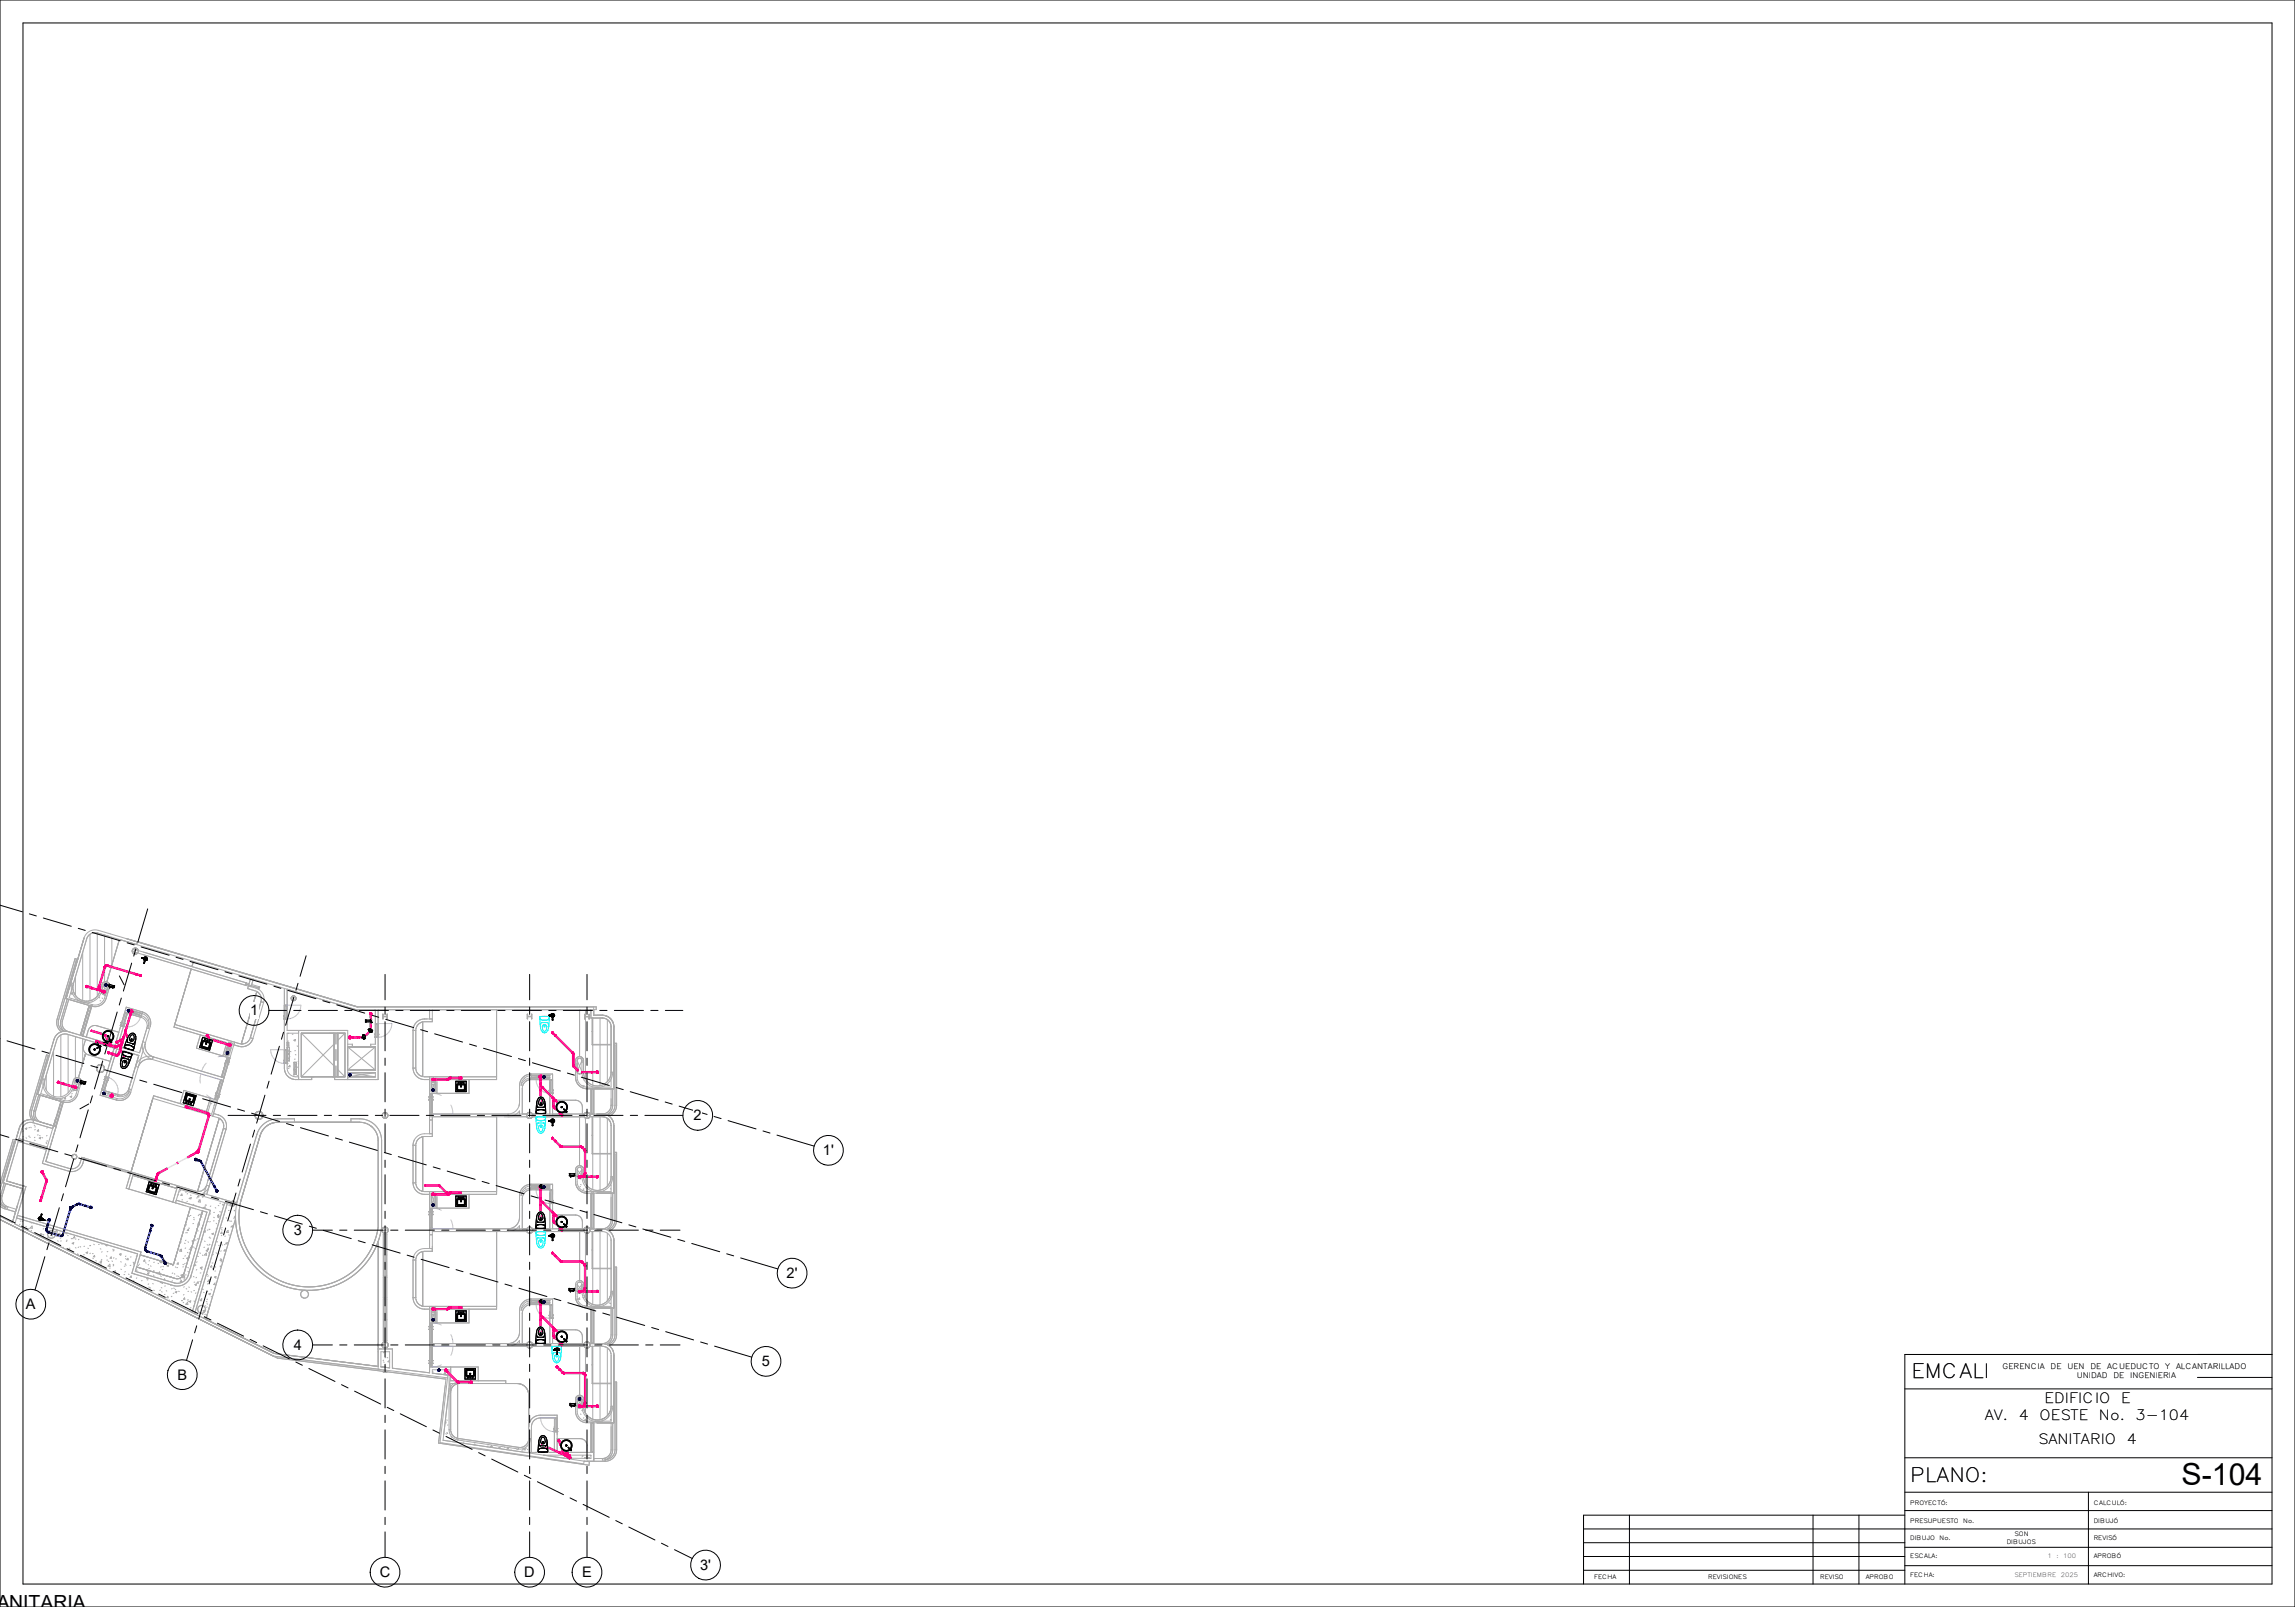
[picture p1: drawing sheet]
<svg xmlns="http://www.w3.org/2000/svg" width="1000mm" height="700mm" viewBox="0 0 1000 700" stroke-linecap="round" stroke-linejoin="round" font-family="sans-serif">
<defs><g id="words">
<text font-size="13.2" x="950.5" y="646.9">S-104</text>
<g font-size="8.6">
<text x="832.9" y="600.1">EMCALI</text>
<text x="832.3" y="645.5">PLANO:</text>
</g>
<text font-size="8.5" x="4" y="700.8">NITARIA</text>
<g font-size="6.3">
<text x="108.9" y="442.3">1</text>
<text x="302.2" y="488">2</text>
<text x="358.6" y="503.2">1'</text>
<text x="128" y="538">3</text>
<text x="342.7" y="556.7">2'</text>
<text x="11.3" y="570.2">A</text>
<text x="128" y="588">4</text>
<text x="332" y="595.1">5</text>
<text x="77.3" y="600.9">B</text>
<text x="305" y="683.9">3'</text>
<text x="165.5" y="687">C</text>
<text x="228.5" y="687">D</text>
<text x="253.6" y="687">E</text>
</g>
<g font-size="6.2">
<text x="890.9" y="611.3">EDIFICIO</text>
<text x="924.2" y="611.3">E</text>
<text x="864.8" y="618.7">AV.</text>
<text x="879.7" y="618.7">4</text>
<text x="888.7" y="618.7">OESTE</text>
<text x="914.6" y="618.7">No.</text>
<text x="930.5" y="618.7">3-104</text>
<text x="888.1" y="629">SANITARIO</text>
<text x="926.7" y="629">4</text>
</g>
<g font-size="3.4">
<text x="872.6" y="596.3">GERENCIA</text>
<text x="893.5" y="596.3">DE</text>
<text x="900.8" y="596.3">UEN</text>
<text x="910.9" y="596.3">DE</text>
<text x="918.2" y="596.3">ACUEDUCTO</text>
<text x="943.5" y="596.3">Y</text>
<text x="948.2" y="596.3">ALCANTARILLADO</text>
<text x="904.9" y="600.4">UNIDAD</text>
<text x="920.9" y="600.4">DE</text>
<text x="928.2" y="600.4">INGENIERIA</text>
</g>
<g font-size="2.6">
<text x="832.3" y="655.6">PROYECTÓ:</text>
<text x="912.3" y="655.6">CALCULÓ:</text>
<text x="832.3" y="663.3">PRESUPUESTO</text>
<text x="855.4" y="663.3">No.</text>
<text x="912.3" y="663.3">DIBUJÓ</text>
<text x="832.3" y="671">DIBUJO</text>
<text x="845.1" y="671">No.</text>
<text x="877.8" y="669.1">SON</text>
<text x="912.3" y="671">REVISÓ</text>
<text x="874.4" y="672.4">DIBUJOS</text>
<text x="832.3" y="678.6">ESCALA:</text>
<text x="892.1" y="678.8">1</text>
<text x="896" y="678.8">:</text>
<text x="899" y="678.8">100</text>
<text x="912.3" y="678.6">APROBÓ</text>
<text x="694.6" y="687.7">FECHA</text>
<text x="744.3" y="687.7">REVISIONES</text>
<text x="793.1" y="687.7">REVISO</text>
<text x="812.9" y="687.7">APROBO</text>
<text x="832.3" y="686.9">FECHA:</text>
<text x="877.8" y="686.9">SEPTIEMBRE</text>
<text x="897.9" y="686.9">2025</text>
<text x="912.3" y="686.9">ARCHIVO:</text>
</g>
</g></defs>
<path d="M249.4 458.8h.3zM249.4 458.8h.3z" fill="#ff80ff"/>
<g fill="#ff85ff">
<path d="M249.5 458.5l-.1 .4 .3-.1zM249.5 458.5l-.1 .4 .3-.1z"/>
<path d="M249.5 458.5l.2 .3 .3-.2-.3-.3zM249.5 458.5l.2 .3 .3-.2-.3-.3z"/>
<path d="M249.4 459l.3 .2v-.4zM249.4 459l.3 .2v-.4z"/>
<path d="M249.7 458.8v.4h.3v-.4zM249.7 458.8v.4h.3v-.4z"/>
<path d="M249.4 463.9l.1 .4h.2v-.4zM249.4 463.9l.1 .4h.2v-.4z"/>
<path d="M249.7 463.9v.4l.3-.2zM249.7 463.9v.4l.3-.2z"/>
<path d="M249.7 464.3l-.2 .2 .3 .2 .2-.2zM249.7 464.3l-.2 .2 .3 .2 .2-.2z"/>
</g>
<path d="M249.8 464.2l.2 .1zM249.8 464.2l.2 .1z" fill="#ff80ff"/>
<g fill="#ff85ff">
<path d="M48.4 477h.2l.1 .6h-.3z"/>
<path d="M249.7 464.3l.3 .2 .2-.2zM249.7 464.3l.3 .2 .2-.2z"/>
</g>
<path d="M48.4 477.6l.3 .3v-.3zM48.4 476.6l.3 .4v-.4z" fill="#f9f"/>
<path d="M48.7 477h.2v.6h-.2z" fill="#ff85ff"/>
<path d="M48.7 477.6v.3h.3zM48.7 476.6v.4h.3z" fill="#f9f"/>
<path d="M48.7 477.3l.3 .3zM48.4 477.3v.3l.2-.3z" fill="#ff85ff"/>
<path d="M49 477.3v.3h.3zM48 477.3v.3l.4-.1z" fill="#f9f"/>
<path d="M48.4 477l.2 .3z" fill="#ff85ff"/>
<g fill="#f9f">
<path d="M48 477l.4 .3v-.3zM49 477l.3 .3v-.3z"/>
<path d="M50.9 454.4l.2-.2zM50.6 453.8l.2-.1z"/>
<path d="M51.1 454.2l.3-.1zM50.8 453.7l.3-.2z"/>
</g>
<path d="M52.3 453.2l.3 .2z" fill="#fe81fe"/>
<path d="M50.7 454.1l.5-.3 .2 .2-.5 .3z" fill="#ff85ff"/>
<path d="M50.7 454.1l.1 .3zM51.3 453.8l.1 .3 1-.6-.1-.3z" fill="#f9f"/>
<path d="M52.2 453l.3 .1z" fill="#fe81fe"/>
<path d="M50.6 453.8l.5-.3 .2 .3-.6 .3z" fill="#ff85ff"/>
<path d="M50.6 453.8l.1 .3zM51.1 453.5l.2 .3 1-.6-.1-.2z" fill="#f9f"/>
<path d="M52.4 452.9l.3 .1z" fill="#fe81fe"/>
<path d="M52.5 452.8l1-.6-.8 .8z" fill="#f9f"/>
<path d="M52.5 453.1l.3 .2z" fill="#fe81fe"/>
<path d="M52.7 453l.6-.3-.5 .6z" fill="#f9f"/>
<path d="M53.9 451.8l.3 .2z" fill="#fe81fe"/>
<path d="M53.7 452.4l-.1 .5z" fill="#ff85ff"/>
<path d="M53.9 451.9l.3 .1-.7 2.3-.2-.3z" fill="#f9f"/>
<path d="M53.6 451.6l.3 .3z" fill="#fe81fe"/>
<path d="M53.5 452.3l-.3 .8 .4-.3z" fill="#ff85ff"/>
<g fill="#f9f">
<path d="M53.2 453.1l-.2 .8 .3 .1 .3-1.1zM53.6 451.8l.1 .6 .2-.5z"/>
<path d="M46.9 458.8l.3 .1zM47 458.2l.3 .1z"/>
<path d="M47.2 458.9l.2 .1zM47.3 458.3l.3 .1z"/>
</g>
<path d="M48.7 459l.1 .4z" fill="#fe81fe"/>
<path d="M47 458.5l.5 .2v.3l-.6-.2z" fill="#ff85ff"/>
<path d="M47.5 458.7v.3l1.1 .3 .1-.3zM46.9 458.5v.3z" fill="#f9f"/>
<path d="M48.8 458.7l.1 .4z" fill="#fe81fe"/>
<path d="M47 458.2l.6 .2-.1 .3-.5-.2z" fill="#ff85ff"/>
<path d="M47.6 458.4l-.1 .3 1.2 .3 .1-.3zM47 458.2v.3z" fill="#f9f"/>
<path d="M236.4 473.7l-.1 .3z" fill="#fe81fe"/>
<path d="M235.5 472.8l.3 .8-.5-.6z" fill="#ff85ff"/>
<path d="M235.8 473.1l.6 .6-.2 .2z" fill="#f9f"/>
<path d="M236.6 473.5l-.1 .3z" fill="#fe81fe"/>
<path d="M235.5 472.8l.3 .3v-.4z" fill="#ff85ff"/>
<path d="M235.8 472.7l.8 .7-.2 .3z" fill="#f9f"/>
<path d="M235.5 474.7l.3 .1zM235.6 472l.2 .2z" fill="#fe81fe"/>
<path d="M235.5 473.3v1.3h.3v-1.1zM235.5 472.2v.6l.3-.1v-.5z" fill="#f9f"/>
<path d="M235.2 474.6l.3 .2zM235.2 472l.3 .2z" fill="#fe81fe"/>
<g fill="#f9f">
<path d="M235.2 472.2h.3v2.4h-.2z"/>
<path d="M243 480.7l.1 .2zM243.4 480.2l.2 .3z"/>
<path d="M242.7 480.5l.3 .2zM243.2 480l.2 .2z"/>
</g>
<path d="M242.2 479.1l-.1 .3z" fill="#fe81fe"/>
<path d="M243.2 480l.4 .4-.2 .3-.4-.5z" fill="#ff85ff"/>
<path d="M243.4 480.7l.2-.2zM242.3 479.2l-.2 .2 .9 .8 .2-.2z" fill="#f9f"/>
<path d="M241.9 479.3v.3z" fill="#fe81fe"/>
<path d="M243 480.2l.4 .5-.2 .2-.4-.4z" fill="#ff85ff"/>
<path d="M243.4 480.7l-.2 .2zM242.1 479.4l-.2 .2 .8 .9 .3-.3z" fill="#f9f"/>
<path d="M241 479.3l.3 .1z" fill="#fe81fe"/>
<path d="M241 478.7l.3 .6h-.3z" fill="#f9f"/>
<path d="M241.3 479.3l.2 .2z" fill="#fe81fe"/>
<path d="M241.3 479l.3 .3z" fill="#f9f"/>
<path d="M242 478.9v.3zM241.2 478.1l-.1 .3z" fill="#fe81fe"/>
<path d="M241.3 478.5l.3 .3z" fill="#ff85ff"/>
<path d="M241.3 478.2l.7 .7-.2 .2-.7-.7z" fill="#f9f"/>
<path d="M241.8 479.1l-.1 .3zM240.9 478.3v.3z" fill="#fe81fe"/>
<path d="M241 478.6l.6 .7-.1-.5z" fill="#ff85ff"/>
<path d="M241.6 478.8v.5l.2-.2z" fill="#f9f"/>
<path d="M236.4 523.7l-.1 .3z" fill="#fe81fe"/>
<path d="M235.5 522.8l.3 .8-.5-.6z" fill="#ff85ff"/>
<path d="M235.8 523.1l.6 .6-.2 .2z" fill="#f9f"/>
<path d="M236.6 523.5l-.1 .3z" fill="#fe81fe"/>
<path d="M235.5 522.8l.3 .3v-.4z" fill="#ff85ff"/>
<path d="M235.8 522.7l.8 .7-.2 .3z" fill="#f9f"/>
<path d="M235.5 524.7l.3 .1zM235.6 522l.2 .2z" fill="#fe81fe"/>
<path d="M235.5 523.3v1.3h.3v-1.1zM235.5 522.2v.6l.3-.1v-.5z" fill="#f9f"/>
<path d="M235.2 524.6l.3 .2zM235.2 522l.3 .2z" fill="#fe81fe"/>
<g fill="#f9f">
<path d="M235.2 522.2h.3v2.4h-.2z"/>
<path d="M243 530.7l.1 .2zM243.4 530.2l.2 .3z"/>
<path d="M242.7 530.5l.3 .2zM243.2 530l.2 .2z"/>
</g>
<path d="M242.2 529.1l-.1 .3z" fill="#fe81fe"/>
<path d="M243.2 530l.4 .4-.2 .3-.4-.5z" fill="#ff85ff"/>
<path d="M243.4 530.7l.2-.2zM242.3 529.2l-.2 .2 .9 .8 .2-.2z" fill="#f9f"/>
<path d="M241.9 529.3v.3z" fill="#fe81fe"/>
<path d="M243 530.2l.4 .5-.2 .2-.4-.4z" fill="#ff85ff"/>
<path d="M243.4 530.7l-.2 .2zM242.1 529.4l-.2 .2 .8 .9 .3-.3z" fill="#f9f"/>
<path d="M241 529.3l.3 .1z" fill="#fe81fe"/>
<path d="M241 528.7l.3 .6h-.3z" fill="#f9f"/>
<path d="M241.3 529.3l.2 .2z" fill="#fe81fe"/>
<path d="M241.3 529l.3 .3z" fill="#f9f"/>
<path d="M242 528.9v.3zM241.2 528.1l-.1 .3z" fill="#fe81fe"/>
<path d="M241.3 528.5l.3 .3z" fill="#ff85ff"/>
<path d="M241.3 528.2l.7 .7-.2 .2-.7-.7z" fill="#f9f"/>
<path d="M241.8 529.1l-.1 .3zM240.9 528.3v.3z" fill="#fe81fe"/>
<path d="M241 528.6l.6 .7-.1-.5z" fill="#ff85ff"/>
<path d="M241.6 528.8v.5l.2-.2z" fill="#f9f"/>
<path d="M236.4 573.7l-.1 .3z" fill="#fe81fe"/>
<path d="M235.5 572.8l.3 .8-.5-.6z" fill="#ff85ff"/>
<path d="M235.8 573.1l.6 .6-.2 .2z" fill="#f9f"/>
<path d="M236.6 573.5l-.1 .3z" fill="#fe81fe"/>
<path d="M235.5 572.8l.3 .3v-.4z" fill="#ff85ff"/>
<path d="M235.8 572.7l.8 .7-.2 .3z" fill="#f9f"/>
<path d="M235.5 574.7l.3 .1zM235.6 572l.2 .2z" fill="#fe81fe"/>
<path d="M235.5 573.3v1.3h.3v-1.1zM235.5 572.2v.6l.3-.1v-.5z" fill="#f9f"/>
<path d="M235.2 574.6l.3 .2zM235.2 572l.3 .2z" fill="#fe81fe"/>
<g fill="#f9f">
<path d="M235.2 572.2h.3v2.4h-.2z"/>
<path d="M243 580.7l.1 .2zM243.4 580.2l.2 .2z"/>
<path d="M242.7 580.5l.3 .2zM243.2 580l.2 .2z"/>
</g>
<path d="M242.2 579.1l-.1 .3z" fill="#fe81fe"/>
<path d="M243.2 580l.4 .4-.2 .3-.4-.5z" fill="#ff85ff"/>
<path d="M243.4 580.7l.2-.2zM242.3 579.2l-.2 .2 .9 .8 .2-.2z" fill="#f9f"/>
<path d="M241.9 579.3v.3z" fill="#fe81fe"/>
<path d="M243 580.2l.4 .5-.2 .2-.4-.4z" fill="#ff85ff"/>
<path d="M243.4 580.7l-.2 .2zM242.1 579.4l-.2 .2 .8 .8 .3-.2z" fill="#f9f"/>
<path d="M241 579.3l.3 .1z" fill="#fe81fe"/>
<path d="M241 578.7l.3 .6h-.3z" fill="#f9f"/>
<path d="M241.3 579.3l.2 .2z" fill="#fe81fe"/>
<path d="M241.3 579l.3 .3z" fill="#f9f"/>
<path d="M242 578.9v.3zM241.2 578.1l-.1 .3z" fill="#fe81fe"/>
<path d="M241.3 578.6l.3 .2z" fill="#ff85ff"/>
<path d="M241.3 578.2l.7 .7-.2 .2-.7-.7z" fill="#f9f"/>
<path d="M241.8 579.1l-.1 .3zM240.9 578.3v.3z" fill="#fe81fe"/>
<path d="M241 578.6l.6 .7-.1-.5z" fill="#ff85ff"/>
<g fill="#f9f">
<path d="M241.6 578.8v.5l.2-.2z"/>
<path d="M243.1 627.4l.1 .3zM243.7 627.2l.1 .2z"/>
<path d="M243.2 627.7l.1 .2zM243.8 627.4l.1 .3z"/>
</g>
<path d="M243.8 629.1h.3z" fill="#fe81fe"/>
<path d="M243.2 627.4l.2-.1 .2 .5-.2 .1z" fill="#ff85ff"/>
<path d="M243.4 627.9l.4 1.2 .2-.2-.4-1.1zM243.1 627.3h.3z" fill="#f9f"/>
<path d="M244.1 629h.3z" fill="#fe81fe"/>
<path d="M243.4 627.3l.3-.1 .2 .5-.3 .1z" fill="#ff85ff"/>
<path d="M243.6 627.8l.4 1.2 .3-.2-.4-1.1zM243.4 627.2l.3-.1z" fill="#f9f"/>
<path d="M245.3 632.4l.4 .1z" fill="#fe81fe"/>
<path d="M245.4 632.6l.2-.1 .4 1z" fill="#f9f"/>
<path d="M245 632.5l.4 .1z" fill="#fe81fe"/>
<path d="M245.1 632.7l.3-.1 .2 .7z" fill="#f9f"/>
<path d="M243.9 632.9l.1 .3z" fill="#fe81fe"/>
<path d="M246.4 634v.3zM246 633.8l.2 .4 .1-.3zM246 633.8l.3 .2zM245.4 633.5l.4 .2z" fill="#ff85ff"/>
<path d="M244.1 632.9l1.9 .9 .2 .4 .2-.2v.3l-2.4-1.1z" fill="#f9f"/>
<path d="M244.1 632.6v.3z" fill="#fe81fe"/>
<path d="M246.5 633.7v.3zM246.1 633.5l.2 .4 .1-.2zM246 633.7l.3 .2zM245.3 633.1l.1 .4 .7 .1z" fill="#ff85ff"/>
<path d="M246.4 633.7v.3zM245.8 633.7l.3-.2zM244.2 632.7l-.1 .2 1.3 .6-.2-.4z" fill="#f9f"/>
<path d="M152.5 452.1l.3 .1zM152.5 451.6h.3z" fill="#ff85ff"/>
<path d="M152.5 452.2l.3 .3zM152.5 451.2l.3 .3z" fill="#f9f"/>
<path d="M152.2 452.1h.3zM152.2 451.6h.3z" fill="#ff85ff"/>
<path d="M152.2 452.2l.3 .3v-.3zM152.2 451.2v.3zM152.2 451.2l.3 .3z" fill="#f9f"/>
<path d="M153.5 451.6l.2 .3z" fill="#fe81fe"/>
<path d="M152.2 451.6v.3h.6v-.3z" fill="#ff85ff"/>
<path d="M152.8 451.6v.3h.7v-.4zM151.9 451.6l.3 .3v-.4z" fill="#f9f"/>
<path d="M153.5 451.9l.2 .3z" fill="#fe81fe"/>
<path d="M152.2 451.9v.2l.6 .1v-.3z" fill="#ff85ff"/>
<path d="M152.8 451.9v.3h.7v-.3zM151.9 451.9l.3 .2z" fill="#f9f"/>
<path d="M248.1 634.1l.3 .1-.1 .3z" fill="#ff85ff"/>
<path d="M247.7 634.9l.3 .2-.1 .3z" fill="#f9f"/>
<path d="M248.4 634.2v.4z" fill="#ff85ff"/>
<path d="M248 635.1l-.1 .3 .2 .1zM248.4 634.3l.1 .3z" fill="#f9f"/>
<path d="M247.9 634.7l.2 .1zM247 634.3l.1 .3z" fill="#fe81fe"/>
<path d="M247.8 634.8l.5 .4 .1-.3z" fill="#ff85ff"/>
<path d="M248.4 634.9l-.1 .3 .3 .1 .1-.2zM247.2 634.4l-.1 .2 .6 .3 .1-.2z" fill="#f9f"/>
<path d="M248 634.4l-.1 .3 .5 .1zM247.2 634v.4z" fill="#fe81fe"/>
<path d="M248.2 634.8l.3-.2zM247.8 634.3l.1 .4z" fill="#ff85ff"/>
<path d="M248.5 634.7l.2 .4zM247.3 634.1l-.1 .3 .6 .3v-.4z" fill="#f9f"/>
<path d="M246.7 633.4h.3zM246.7 632.9h.3z" fill="#ff85ff"/>
<path d="M246.7 633.4l.3 .1zM246.7 632.8h.3z" fill="#f9f"/>
<path d="M246.5 633.4h.2zM246.5 632.9h.2z" fill="#ff85ff"/>
<path d="M246.4 633.4l.3 .1zM246.4 632.8h.3z" fill="#f9f"/>
<path d="M246.4 632.9h.6v.2h-.6z" fill="#ff85ff"/>
<path d="M246.4 632.9v.2zM247 632.9v.2h.4v-.3z" fill="#f9f"/>
<path d="M246.4 633.1h.6v.3h-.5z" fill="#ff85ff"/>
<path d="M247 633.1v.3h.4v-.3zM246.4 633.1v.3z" fill="#f9f"/>
<path d="M68 513.5l.3 .2zM68.3 512.7l.3 .1z" fill="#fe81fe"/>
<path d="M68.3 512.7l.2 .2z" fill="#ff80ff"/>
<path d="M68.2 512.9l-.1 .4 .3 .1 .1-.5z" fill="#ff85ff"/>
<path d="M68.1 513.3l.3 .2z" fill="#f9f"/>
<path d="M67.8 513.3l.2 .3zM68 512.6l.3 .1z" fill="#fe81fe"/>
<path d="M68 512.6l.2 .3z" fill="#ff80ff"/>
<path d="M67.9 512.8h.3l-.1 .5-.3-.1z" fill="#ff85ff"/>
<g fill="#f9f">
<path d="M67.8 513.2l.3 .2z"/>
<path d="M68.5 513.1l-.1 .3zM67.9 512.9l-.1 .3z"/>
</g>
<path d="M161.1 441.3l.1 .3zM161.8 441.3l.2 .3z" fill="#f9f"/>
<path d="M161.8 441.6v.2zM161.2 441.6v.2z" fill="#ff85ff"/>
<path d="M161.8 441.6l.2 .3zM161.1 441.6l.1 .3z" fill="#f9f"/>
<path d="M161.2 443.7l.3 .1z" fill="#fe81fe"/>
<path d="M161.2 441.3h.3v.5l-.3 .1z" fill="#ff85ff"/>
<path d="M161.2 441.9v1.8h.3v-1.8zM161.2 441.1l.3 .2z" fill="#f9f"/>
<path d="M161.5 443.7l.3 .2z" fill="#fe81fe"/>
<path d="M161.5 441.3h.3v.5l-.3 .1z" fill="#ff85ff"/>
<path d="M161.5 441.9v1.8h.3v-1.8zM161.5 441.1l.3 .2z" fill="#f9f"/>
<path d="M195.5 519.5l.1 .3z" fill="#ff80ff"/>
<path d="M195.4 519.6l.1 .3z" fill="#f9f"/>
<path d="M195.2 520.3l-.1 .2zM195.5 520.1v.3z" fill="#fe81fe"/>
<path d="M195.5 520l-.2 .5zM195.7 519.8l.1 .3z" fill="#ff80ff"/>
<path d="M195.5 520l.2 .2z" fill="#ff85ff"/>
<path d="M195 520.5l.2 .2z" fill="#f9f"/>
<path d="M195.6 520.2l-.1 .2z" fill="#ff85ff"/>
<path d="M85.6 502l.3 .2zM86.7 501.6l-.1 .2z" fill="#fe81fe"/>
<path d="M86.1 501.8l.3 .1 .3-.3z" fill="#ff80ff"/>
<path d="M86 501.8l.2 .2zM86.8 501.4v.3z" fill="#ff85ff"/>
<path d="M85.8 502l.1 .2 .3-.1z" fill="#f9f"/>
<path d="M85.4 501.8l.4 .2z" fill="#fe81fe"/>
<path d="M86.1 501.4v.4l.5-.3z" fill="#ff80ff"/>
<path d="M85.9 501.5l.1 .3zM86.6 501.2l.2 .2z" fill="#ff85ff"/>
<g fill="#f9f">
<path d="M85.6 501.7l.4 .1-.1-.3z"/>
<path d="M68.2 514.1l-.1 .3zM67.6 513.9l-.1 .3z"/>
<path d="M68.1 514.4v.3zM67.5 514.2l-.1 .3z"/>
</g>
<path d="M67.7 513.6l.2 .2z" fill="#fe81fe"/>
<path d="M67.6 513.9l.3 .1-.2 .6-.3-.1z" fill="#ff85ff"/>
<path d="M67.4 514.5l.3 .1zM67.6 513.8l.3 .2z" fill="#f9f"/>
<path d="M68 513.7l.2 .2z" fill="#fe81fe"/>
<path d="M67.9 514l.3 .1-.2 .6-.3-.1z" fill="#ff85ff"/>
<path d="M67.7 514.6l.3 .1zM67.9 513.8l.3 .3z" fill="#f9f"/>
<path d="M86.4 500.7l.2 .2z" fill="#fe81fe"/>
<path d="M86.2 501.2h.3z" fill="#ff85ff"/>
<path d="M86.3 500.9l-.1 .3h.3z" fill="#f9f"/>
<path d="M86.6 500.8l.3 .2z" fill="#fe81fe"/>
<path d="M86.3 502h.3z" fill="#ff85ff"/>
<g fill="#f9f">
<path d="M86.6 500.9l.2 .5z"/>
<path d="M47.9 455.7l.3 .1z"/>
</g>
<path d="M48.2 455.8l.3 .1z" fill="#f9f"/>
<path d="M51.7 455.1l.3 .2z" fill="#fe81fe"/>
<path d="M51.9 455l.9-.5-.8 .8z" fill="#f9f"/>
<path d="M51.9 455.4l.2 .1z" fill="#fe81fe"/>
<path d="M52 455.3l.7-.4-.5 .6z" fill="#f9f"/>
<path d="M53 454.7l-.1 .4zM53 454.7l-.1 .4z" fill="#fe81fe"/>
<path d="M52.6 456.3l.2 .2zM52.7 456l.2 .3zM53.1 454.4l.3 .3zM53.2 454.2l.2 .3z" fill="#ff80ff"/>
<path d="M52.5 456.4l.3 .4zM52.5 456.4l.3 .4zM52.6 456.2l.3 .1zM53.1 454.6l-.4 1.4 .2 .1 .4-1.4zM53.1 454.6l-.4 1.4 .2 .1 .4-1.4zM53.2 454.4l.2 .1zM53.5 454v.3zM53.5 454l-.1 .3zM53.4 454l-.1 .2zM53.3 454v.2z" fill="#ff85ff"/>
<path d="M52.8 454.5l-.3 .8 .4-.2zM52.9 454.6l.1 .1zM53 454.7l-.5 .6z" fill="#fe81fe"/>
<path d="M52.3 456.2l.2 .2zM52.4 455.9l.2 .3zM52.8 454.4l.3 .2zM52.9 454.1l.2 .3z" fill="#ff80ff"/>
<path d="M52.2 456.4l.3 .3zM52.2 456.4l.3 .3zM52.3 456.1l.3 .1zM52.5 455.4l-.1 .5 .3 .1 .2-.9zM52.5 455.4l-.1 .5 .3 .1 .2-.9zM52.8 454.3l.3 .1zM53 453.9l.2 .3zM53.1 453.9l.1 .3z" fill="#ff85ff"/>
<path d="M55.1 451.4h.3z" fill="#fe81fe"/>
<path d="M54.7 450.1l.6 1.1-.2 .2z" fill="#f9f"/>
<path d="M55.4 451.2l.3 .1z" fill="#fe81fe"/>
<path d="M54.8 449.7l.8 1.4-.2 .1-.7-1.1z" fill="#f9f"/>
<path d="M54 451.5l.2 .3zM54.7 449l.3 .2z" fill="#fe81fe"/>
<path d="M54.5 449.7h.3l-.2 .8z" fill="#ff85ff"/>
<path d="M54.4 450.1l-.4 1.4 .3 .1zM54.7 449.2l-.2 .5h.4l.1-.5z" fill="#f9f"/>
<path d="M53.7 451.4l.3 .2zM54.5 448.9l.2 .3z" fill="#fe81fe"/>
<path d="M54.3 449.9l.2-.2-.1 .4z" fill="#ff85ff"/>
<path d="M54.4 449.1h.3l-.7 2.4-.3-.1z" fill="#f9f"/>
<path d="M52.9 458.7h.4z" fill="#fe81fe"/>
<path d="M52.6 457.4l.6 1.1-.3 .2z" fill="#f9f"/>
<path d="M53.2 458.5l.2-.1z" fill="#fe81fe"/>
<path d="M52.7 457l.8 1.4-.3 .1-.6-1.1z" fill="#f9f"/>
<path d="M51.8 458.8l.3 .2z" fill="#fe81fe"/>
<path d="M52.4 457h.3l-.2 .8z" fill="#ff85ff"/>
<path d="M52.2 457.4l-.3 1.4 .2 .1zM52.5 456.7l-.1 .3h.3z" fill="#f9f"/>
<path d="M51.5 458.7l.3 .2z" fill="#fe81fe"/>
<path d="M52.1 457.2l.2-.2-.1 .4z" fill="#ff85ff"/>
<path d="M52.2 456.6l.2 .1-.6 2.1-.2-.1z" fill="#f9f"/>
<path d="M43.3 430.5h.3z" fill="#fe81fe"/>
<path d="M43.4 430.7l.2-.2 .4 .7z" fill="#f9f"/>
<path d="M43 430.6h.3z" fill="#fe81fe"/>
<path d="M43.1 430.8l.2-.1 .3 .4z" fill="#f9f"/>
<path d="M44.2 431.6l.1 .3zM42.4 431.1l.1 .3z" fill="#fe81fe"/>
<path d="M43.4 431.4l.4 .1z" fill="#ff85ff"/>
<path d="M42.6 431.2l1.6 .4-.1 .3-1.6-.5z" fill="#f9f"/>
<path d="M44.2 431.3l.1 .4zM42.5 430.8l.1 .3z" fill="#fe81fe"/>
<path d="M43.2 431l.9 .3-.7 .1z" fill="#ff85ff"/>
<g fill="#f9f">
<path d="M44 431.3l-.2 .2 .4 .1zM42.7 430.9l-.1 .2 .8 .3z"/>
<path d="M45.2 432.2l.2 .3zM45.4 431.5l.2 .2z"/>
<path d="M44.9 432.1l.2 .3zM45.1 431.4l.2 .2z"/>
</g>
<path d="M44.4 431.7l.1 .3z" fill="#fe81fe"/>
<path d="M45 431.9l.5 .1v.3l-.6-.2z" fill="#ff85ff"/>
<path d="M45.5 432l.1 .4zM44.6 431.7l-.1 .3 .4 .1 .1-.3z" fill="#f9f"/>
<path d="M44.5 431.4l.1 .3z" fill="#fe81fe"/>
<path d="M45.1 431.6l.5 .1-.1 .3-.5-.2z" fill="#ff85ff"/>
<path d="M45.6 431.7l.1 .4zM44.7 431.5l-.1 .2 .4 .1 .1-.2z" fill="#f9f"/>
<path d="M252.5 612.8h.3z" fill="#ff85ff"/>
<path d="M252.5 612.8l.3 .2zM252.5 612.1l.3 .1z" fill="#f9f"/>
<path d="M252.2 612.8l.3 .2zM252.2 612.1l.3 .1z" fill="#f9f"/>
<path d="M253.2 612.3v.2z" fill="#fe81fe"/>
<path d="M252.2 612.3l.6-.1v.3h-.6z" fill="#ff85ff"/>
<path d="M252.8 612.3v.2h.4v-.3zM252.1 612.2l.1 .3z" fill="#f9f"/>
<path d="M253.2 612.5l.1 .3z" fill="#fe81fe"/>
<path d="M252.2 612.5h.6v.3h-.6z" fill="#ff85ff"/>
<path d="M252.8 612.5v.3h.4v-.3zM252 612.5l.2 .3z" fill="#f9f"/>
<path d="M254.1 612.3l-.3 .2 .3 .3 .5-.6zM253.8 612.5l.6-.1zM254.7 611.7v.4z" fill="#fe81fe"/>
<path d="M254.1 612.2l.4-.3 .2 .2z" fill="#f9f"/>
<path d="M253.7 612.3l.1 .2 .3-.3zM254.4 611.5l.1 .4z" fill="#fe81fe"/>
<path d="M254.3 611.7l.2 .1-.4 .4h-.4z" fill="#f9f"/>
<path d="M253.3 612.3l.1 .2z" fill="#ff80ff"/>
<path d="M253.4 612.3l.1 .2z" fill="#ff85ff"/>
<path d="M253.3 612.6l.1 .2z" fill="#ff80ff"/>
<g fill="#ff85ff">
<path d="M253.4 612.6l.1 .2z"/>
<path d="M252.5 562.8l.3 .1zM252.5 562.3h.3z"/>
</g>
<path d="M252.5 562.9l.3 .1zM252.5 562.1l.3 .2z" fill="#f9f"/>
<path d="M252.2 562.8h.3zM252.2 562.3h.3z" fill="#ff85ff"/>
<path d="M252.2 562.9l.3 .1zM252.2 562.1l.3 .2z" fill="#f9f"/>
<path d="M252.2 562.3h.6v.3h-.6z" fill="#ff85ff"/>
<path d="M252 562.3l.2 .3zM252.8 562.3v.3h.4v-.3z" fill="#f9f"/>
<path d="M252.2 562.6h.6v.2l-.6 .1z" fill="#ff85ff"/>
<path d="M252 562.6l.2 .2zM252.8 562.6v.3h.4v-.3z" fill="#f9f"/>
<path d="M254.6 561.8l.1 .3z" fill="#fe81fe"/>
<path d="M253.8 562.6l.7-.3-.5 .5z" fill="#ff85ff"/>
<path d="M254.5 561.9l.1 .4h-.5z" fill="#f9f"/>
<path d="M254.4 561.5l.1 .4z" fill="#fe81fe"/>
<path d="M253.7 562.3h.4l-.3 .3z" fill="#ff85ff"/>
<path d="M254.3 561.7l.2 .2-.4 .4h-.4z" fill="#f9f"/>
<path d="M255.1 562.3l.2 .2z" fill="#fe81fe"/>
<path d="M253.2 562.3l.2 .3zM253.2 562.3l.2 .3z" fill="#ff85ff"/>
<path d="M253.4 562.3v.3h.4zM254.3 562.5h.8v-.2z" fill="#f9f"/>
<path d="M255.1 562.6l.2 .3z" fill="#fe81fe"/>
<path d="M253.2 562.6l.2 .2zM253.2 562.6l.2 .2z" fill="#ff85ff"/>
<g fill="#f9f">
<path d="M253.4 562.6h1.7v.2l-1.7 .1z"/>
<path d="M244.3 585.7l.2 .3zM244.8 585.3l.2 .2z"/>
<path d="M244.5 586l.2 .2zM245 585.5l.2 .2z"/>
</g>
<path d="M244.2 585.3v.3z" fill="#fe81fe"/>
<path d="M244.5 585.5l.4 .4-.2 .3-.4-.4z" fill="#ff85ff"/>
<path d="M245 586l-.2 .2zM244.4 585.4l-.1 .3z" fill="#f9f"/>
<path d="M244.5 585.1l-.1 .3z" fill="#fe81fe"/>
<path d="M244.7 585.3l-.2 .2 .5 .5 .2-.3z" fill="#ff85ff"/>
<path d="M245.2 585.8l-.2 .2zM244.6 585.2l-.1 .3z" fill="#f9f"/>
<path d="M254.6 511.8l.1 .3z" fill="#fe81fe"/>
<path d="M253.8 512.6l.7-.3-.5 .5z" fill="#ff85ff"/>
<path d="M254.1 512.3l.4-.4 .2 .2z" fill="#f9f"/>
<path d="M254.4 511.5l.1 .4z" fill="#fe81fe"/>
<path d="M253.7 512.3h.4l-.3 .3z" fill="#ff85ff"/>
<path d="M254.3 511.7l.2 .2-.4 .4h-.4z" fill="#f9f"/>
<path d="M255.1 512.3l.2 .2z" fill="#fe81fe"/>
<path d="M253.2 512.3l.3 .3zM253.2 512.3l.3 .3z" fill="#ff85ff"/>
<path d="M254.5 512.3l-.2 .3h.8v-.3zM253.4 512.3l.4 .3z" fill="#f9f"/>
<path d="M255.1 512.6l.2 .3z" fill="#fe81fe"/>
<path d="M253.2 512.6l.2 .2zM253.2 512.6l.2 .2z" fill="#ff85ff"/>
<path d="M253.5 512.6h1.6v.3h-1.7z" fill="#f9f"/>
<path d="M252.5 512.8h.3zM252.5 512.3h.3z" fill="#ff85ff"/>
<path d="M252.5 512.9l.3 .1zM252.5 512.1l.3 .2z" fill="#f9f"/>
<path d="M252.2 512.8h.3zM252.2 512.3h.3z" fill="#ff85ff"/>
<path d="M252.2 512.9l.3 .1zM252.2 512.1l.3 .2z" fill="#f9f"/>
<path d="M252.2 512.3h.6v.3h-.6z" fill="#ff85ff"/>
<path d="M252 512.3l.2 .3zM252.8 512.3v.3l.4-.1v-.2z" fill="#f9f"/>
<path d="M252.2 512.6h.6v.2l-.6 .1z" fill="#ff85ff"/>
<g fill="#f9f">
<path d="M252 512.6l.2 .2zM252.8 512.6v.3l.4-.1v-.2z"/>
<path d="M57.6 440.4l.2 .4zM56.7 440.2l.2 .3 .1-.3z"/>
<path d="M57.5 440.7l.2 .4 .1-.3zM56.6 440.4l.3 .4v-.3z"/>
</g>
<path d="M56.9 441.6l.3 .3z" fill="#fe81fe"/>
<path d="M57.3 440.3l-.1 .6 .2 .1 .2-.6z" fill="#ff85ff"/>
<path d="M57.1 440.9l-.1 .7 .2 .1 .2-.7zM57.4 440l.2 .4z" fill="#f9f"/>
<path d="M56.6 441.5l.3 .3z" fill="#fe81fe"/>
<path d="M57 440.3h.3l-.2 .6-.2-.1z" fill="#ff85ff"/>
<g fill="#f9f">
<path d="M56.9 440.8l-.2 .7 .2 .1 .2-.7zM57.1 439.9l.2 .4 .1-.3z"/>
<path d="M60.8 425.1l.3 .1zM61 424.5l.3 .1z"/>
<path d="M61.1 425.2l.3 .1zM61.3 424.6l.2 .1z"/>
</g>
<path d="M59.6 424.1l.1 .4z" fill="#fe81fe"/>
<path d="M61 424.5l.5 .2v.3l-.6-.2z" fill="#ff85ff"/>
<path d="M61.5 424.7v.3zM59.8 424.2l-.1 .3 1.2 .3 .1-.3z" fill="#f9f"/>
<path d="M59.5 424.4l.1 .3z" fill="#fe81fe"/>
<path d="M60.9 424.8l.5 .2v.3l-.6-.2z" fill="#ff85ff"/>
<g fill="#f9f">
<path d="M61.5 425l-.1 .3zM59.7 424.5v.2l1.1 .4 .1-.3z"/>
<path d="M242.3 595.4l.2 .2zM242.8 595l.2 .2z"/>
<path d="M242.5 595.6l.2 .3zM243 595.2l.2 .2z"/>
</g>
<path d="M243.8 596.5l-.1 .3z" fill="#fe81fe"/>
<path d="M242.5 595.2l.4 .4-.2 .3-.4-.5z" fill="#ff85ff"/>
<path d="M243 595.6l-.2 .3 .8 .8 .2-.2zM242.5 595.2l-.2 .2z" fill="#f9f"/>
<path d="M244 596.3l-.1 .3z" fill="#fe81fe"/>
<path d="M242.7 595l.5 .4-.2 .2-.5-.4z" fill="#ff85ff"/>
<g fill="#f9f">
<path d="M243.2 595.4l-.2 .2 .8 .9 .2-.2zM242.5 595.2l.2-.2z"/>
<path d="M240.3 495.8l.2 .2zM240.8 495.4l.2 .2z"/>
<path d="M240.5 496l.2 .3zM241 495.6l.2 .2z"/>
</g>
<path d="M241.8 496.9l-.1 .3z" fill="#fe81fe"/>
<path d="M240.5 495.6l.4 .4-.2 .3-.4-.5z" fill="#ff85ff"/>
<path d="M241 496l-.2 .3 .8 .8 .2-.2zM240.5 495.6l-.2 .2z" fill="#f9f"/>
<path d="M242 496.7l-.1 .3z" fill="#fe81fe"/>
<path d="M240.7 495.4l.5 .4-.2 .2-.5-.4z" fill="#ff85ff"/>
<g fill="#f9f">
<path d="M241.2 495.8l-.2 .2 .8 .9 .2-.2zM240.7 495.4l-.2 .2z"/>
<path d="M240.3 449.8l.2 .2zM240.8 449.4l.2 .2z"/>
<path d="M240.5 450l.2 .3zM241 449.6l.2 .2z"/>
</g>
<path d="M241.8 450.9l-.1 .3z" fill="#fe81fe"/>
<path d="M240.5 449.6l.5 .4-.3 .2-.4-.4z" fill="#ff85ff"/>
<path d="M241 450l-.2 .3 .8 .8 .2-.2zM240.5 449.6l-.2 .2z" fill="#f9f"/>
<path d="M242 450.7l-.1 .3z" fill="#fe81fe"/>
<path d="M240.7 449.4l.5 .4-.2 .2-.5-.4z" fill="#ff85ff"/>
<path d="M241.2 449.8l-.2 .2 .8 .9 .2-.2zM240.7 449.4l-.2 .2z" fill="#f9f"/>
<path d="M205.1 602.3l.2-.1zM205.1 601.7l.2 .1z" fill="#ff85ff"/>
<path d="M205 602.3l.3 .1zM205 601.7h.3z" fill="#f9f"/>
<path d="M205.3 602.2l.3 .1zM205.3 601.8l.3-.1z" fill="#ff85ff"/>
<path d="M205.3 602.3h.3zM205.3 601.7h.3z" fill="#f9f"/>
<path d="M204.7 602l.2 .3z" fill="#fe81fe"/>
<path d="M205 602h.6v.3h-.6z" fill="#ff85ff"/>
<path d="M204.9 602l.1 .3zM205.6 602v.3z" fill="#f9f"/>
<path d="M204.7 601.8l.2 .2z" fill="#fe81fe"/>
<path d="M205 601.7h.6v.3h-.6z" fill="#ff85ff"/>
<g fill="#f9f">
<path d="M204.9 601.7l.1 .3zM205.6 601.7l.1 .3z"/>
<path d="M37.7 430l.3 .2zM38 429.3l.2 .2z"/>
<path d="M37.5 429.9l.2 .3zM37.7 429.2l.2 .2z"/>
</g>
<path d="M39.9 430.3l.1 .4z" fill="#fe81fe"/>
<path d="M37.5 429.6v.3l.5 .2 .1-.3zM38.2 429.8l-.1 .3zM38.2 429.8l-.1 .3z" fill="#ff85ff"/>
<path d="M38.1 429.8l-.1 .3 1.8 .5 .1-.3-1.7-.4-.1 .2zM37.4 429.6l.1 .3z" fill="#f9f"/>
<path d="M40 430.1v.3z" fill="#fe81fe"/>
<path d="M38.2 429.6v.2zM38.2 429.6v.2zM37.6 429.4v.2l.5 .2 .1-.3z" fill="#ff85ff"/>
<g fill="#f9f">
<path d="M38.2 429.5l-.1 .3 .1-.2v.2l1.7 .5 .1-.3zM37.5 429.3v.3z"/>
<path d="M90 451.2l.2 .3zM90.6 450.9l.1 .3z"/>
<path d="M89.9 450.9l.1 .3zM90.5 450.6l.1 .3z"/>
</g>
<path d="M90.6 451.5h.3z" fill="#fe81fe"/>
<path d="M90.2 450.8l.2-.2 .3 .6-.2 .1z" fill="#ff85ff"/>
<path d="M90.5 451.3h.3zM90.2 450.8l.2-.2z" fill="#f9f"/>
<path d="M90.3 451.6h.3z" fill="#fe81fe"/>
<path d="M89.9 450.9l.3-.1 .3 .5-.3 .2z" fill="#ff85ff"/>
<path d="M90.2 451.5l.3-.1zM89.9 450.9l.3-.1z" fill="#f9f"/>
<path d="M260.3 612.8l.3 .2zM260.3 612.1l.3 .1z" fill="#f9f"/>
<path d="M260 612.8h.3z" fill="#ff85ff"/>
<path d="M260 612.8l.3 .2zM260 612.1l.3 .1z" fill="#f9f"/>
<path d="M257.9 612.3l.2 .2z" fill="#fe81fe"/>
<path d="M260 612.3v.2h.6l-.1-.3z" fill="#ff85ff"/>
<path d="M258.1 612.3v.2h1.9v-.3zM260.6 612.3l.1 .2z" fill="#f9f"/>
<path d="M257.9 612.6l.2 .2z" fill="#fe81fe"/>
<path d="M260 612.5h.5l.1 .3h-.6z" fill="#ff85ff"/>
<path d="M258.1 612.5v.3h1.9v-.3zM260.6 612.5l.1 .3z" fill="#f9f"/>
<path d="M188.7 570.4l.3 .1zM188.7 569.9h.3z" fill="#ff85ff"/>
<path d="M188.7 570.5l.3 .2zM188.7 569.7l.3 .2z" fill="#f9f"/>
<path d="M188.5 570.5l.2-.1zM188.5 569.9l.2 .1z" fill="#ff85ff"/>
<path d="M188.4 570.5l.3 .2zM188.4 569.7l.3 .2z" fill="#f9f"/>
<path d="M188.4 569.9h.6v.3h-.5z" fill="#ff85ff"/>
<path d="M188.3 569.9l.1 .3zM189 569.9v.3h.5v-.3z" fill="#f9f"/>
<path d="M188.4 570.2h.6v.3h-.6z" fill="#ff85ff"/>
<path d="M188.3 570.2l.1 .3zM189 570.2v.3h.5v-.3z" fill="#f9f"/>
<path d="M260.2 467.3h.3z" fill="#ff85ff"/>
<path d="M260.2 467.3l.3 .2zM260.2 466.6l.3 .1z" fill="#f9f"/>
<path d="M259.9 467.3l.3 .2zM259.9 466.6l.3 .1z" fill="#f9f"/>
<path d="M257.9 466.7l.2 .3z" fill="#fe81fe"/>
<path d="M259.9 466.7h.6v.3h-.6z" fill="#ff85ff"/>
<path d="M258.1 466.7v.3h1.8v-.3zM260.5 466.7l.2 .3z" fill="#f9f"/>
<path d="M257.9 467l.2 .3z" fill="#fe81fe"/>
<path d="M259.9 467h.6v.3h-.6z" fill="#ff85ff"/>
<g fill="#f9f">
<path d="M260.5 467l.2 .3zM258.1 467v.3h1.8v-.3z"/>
<path d="M240.3 545.8l.2 .2zM240.8 545.4l.2 .2z"/>
<path d="M240.5 546l.2 .3zM241 545.6l.2 .2z"/>
</g>
<path d="M241.8 546.9l-.1 .3z" fill="#fe81fe"/>
<path d="M240.5 545.6l.4 .4-.2 .3-.4-.5z" fill="#ff85ff"/>
<path d="M241 546l-.2 .3 .8 .8 .2-.2zM240.5 545.6l-.2 .2z" fill="#f9f"/>
<path d="M242 546.7l-.1 .3z" fill="#fe81fe"/>
<path d="M240.7 545.4l.5 .4-.2 .2-.5-.4z" fill="#ff85ff"/>
<path d="M241 546l.8 .9 .2-.2-.8-.9zM240.7 545.4l-.2 .2z" fill="#f9f"/>
<path d="M200.8 469.8h.3zM200.8 469.3h.3z" fill="#ff85ff"/>
<path d="M200.8 469.8l.3 .1zM200.8 469.2h.3z" fill="#f9f"/>
<path d="M200.6 469.8h.2zM200.6 469.3h.2z" fill="#ff85ff"/>
<path d="M200.5 469.8l.3 .1zM200.5 469.2h.3z" fill="#f9f"/>
<path d="M200.2 469.6l.2 .2z" fill="#fe81fe"/>
<path d="M200.5 469.5h.6v.3h-.6z" fill="#ff85ff"/>
<path d="M201.1 469.5v.3zM200.4 469.6l.1 .2z" fill="#f9f"/>
<path d="M200.2 469.3l.2 .2z" fill="#fe81fe"/>
<path d="M200.5 469.3h.6v.2h-.6z" fill="#ff85ff"/>
<path d="M201.1 469.3l.1 .2zM200.4 469.3l.1 .2z" fill="#f9f"/>
<path d="M188.7 470.5h.3zM188.7 469.9h.3z" fill="#ff85ff"/>
<path d="M188.7 470.5l.3 .2zM188.7 469.7l.3 .2z" fill="#f9f"/>
<path d="M188.5 470.5l.2-.1zM188.5 469.9l.2 .1z" fill="#ff85ff"/>
<path d="M188.4 470.5l.3 .2zM188.4 469.7l.3 .2z" fill="#f9f"/>
<path d="M188.4 469.9h.6v.3h-.5z" fill="#ff85ff"/>
<path d="M188.3 469.9l.1 .3zM189 469.9v.3h.5v-.3z" fill="#f9f"/>
<path d="M188.4 470.2h.6v.3h-.6z" fill="#ff85ff"/>
<g fill="#f9f">
<path d="M188.3 470.2l.1 .3zM189 470.2v.3h.5v-.3z"/>
<path d="M18.1 522.8l-.1 .3zM17.5 522.6l-.1 .3z"/>
<path d="M18 523.1v.3zM17.4 522.9v.3z"/>
</g>
<path d="M18.2 521.4l.2 .2z" fill="#fe81fe"/>
<path d="M17.8 522.7l.3 .1-.2 .6-.2-.1z" fill="#ff85ff"/>
<path d="M17.6 523.3l.3 .1zM18.2 521.6l-.4 1.1 .3 .1 .3-1.2z" fill="#f9f"/>
<path d="M17.9 521.3l.3 .3z" fill="#fe81fe"/>
<path d="M17.5 522.6l.3 .1-.2 .6-.2-.1z" fill="#ff85ff"/>
<g fill="#f9f">
<path d="M17.4 523.2l.2 .1zM17.9 521.5l-.4 1.1 .3 .1 .3-1.1z"/>
<path d="M17.8 510.4l.3 .2zM18.5 510.1l.3 .2z"/>
<path d="M17.9 510.7l.3 .2zM18.6 510.4l.3 .1z"/>
</g>
<path d="M18.2 510.2l.3-.1 .3 .5-.3 .1z" fill="#ff85ff"/>
<path d="M18.5 510.8l.3 .5 .2-.2-.2-.5zM18.2 510.1h.3z" fill="#f9f"/>
<path d="M18 510.3l.2-.1 .3 .5-.3 .2z" fill="#ff85ff"/>
<g fill="#f9f">
<path d="M18.2 510.9l.3 .5 .3-.1-.3-.6zM17.9 510.2h.3z"/>
<path d="M244.3 535.7l.2 .3zM244.8 535.3l.2 .2z"/>
<path d="M244.5 536l.2 .2zM245 535.5l.2 .2z"/>
</g>
<path d="M244.2 535.3v.3z" fill="#fe81fe"/>
<path d="M244.5 535.5l.4 .5-.2 .2-.4-.4z" fill="#ff85ff"/>
<path d="M245 536l-.2 .2zM244.4 535.4l-.1 .3z" fill="#f9f"/>
<path d="M244.5 535.1l-.1 .3z" fill="#fe81fe"/>
<path d="M244.7 535.3l.5 .4-.2 .3-.5-.5z" fill="#ff85ff"/>
<path d="M245 536l.2-.2zM244.6 535.2l-.1 .3z" fill="#f9f"/>
<g fill="#f9f">
<path d="M234.9 567l.3 .3h-.3z"/>
<path d="M234.9 566.7l.1 .3z"/>
</g>
<path d="M235.5 568.1l.3 .1z" fill="#fe81fe"/>
<path d="M235.5 567.5v.5h.3v-.5z" fill="#f9f"/>
<path d="M235.2 568l.3 .2z" fill="#fe81fe"/>
<g fill="#f9f">
<path d="M235.2 567.3l.1 .7h.2z"/>
<path d="M42.1 454l.3 .1zM42.3 453.3l.3 .2z"/>
<path d="M41.8 453.9l.3 .1zM42 453.3l.3 .1z"/>
</g>
<path d="M42.7 453.5l.1 .4z" fill="#fe81fe"/>
<path d="M42 453.3l-.1 .3 .6 .2 .1-.3z" fill="#ff85ff"/>
<path d="M42.6 453.5v.3zM42 453.3l-.1 .3z" fill="#f9f"/>
<path d="M42.6 453.8l.1 .4z" fill="#fe81fe"/>
<path d="M41.9 453.6l.6 .2-.1 .3-.6-.2z" fill="#ff85ff"/>
<g fill="#f9f">
<path d="M42.5 453.8l.1 .3zM41.9 453.6l-.1 .3z"/>
<path d="M194 597.1l.1 .3zM194.6 596.5l.1 .3z"/>
<path d="M193.8 596.8l.1 .4zM194.4 596.3l.1 .3z"/>
</g>
<path d="M194.9 597.1v.4z" fill="#fe81fe"/>
<path d="M194.2 596.4l.5 .4-.2 .2-.5-.4z" fill="#ff85ff"/>
<path d="M194.7 596.8l-.2 .3 .2 .2 .3-.2zM194.1 596.3l-.1 .3z" fill="#f9f"/>
<path d="M194.7 597.3v.4z" fill="#fe81fe"/>
<path d="M194 596.6l.4 .4-.2 .3-.4-.5z" fill="#ff85ff"/>
<g fill="#f9f">
<path d="M194.4 597.1l-.1 .2 .2 .2 .2-.2zM193.9 596.5l-.1 .3z"/>
<path d="M100.1 455.5l.2 .3zM100.3 454.8l.2 .2z"/>
<path d="M99.8 455.4l.2 .3zM100 454.7l.2 .2z"/>
</g>
<path d="M99.3 455l.1 .3z" fill="#fe81fe"/>
<path d="M99.9 455.1l.5 .2v.3l-.6-.2z" fill="#ff85ff"/>
<path d="M100.4 455.3l.1 .3zM99.5 455l-.1 .3 .4 .1 .1-.3z" fill="#f9f"/>
<path d="M99.4 454.7l.1 .3z" fill="#fe81fe"/>
<path d="M99.9 454.9l.6 .1-.1 .3-.5-.2z" fill="#ff85ff"/>
<path d="M100.5 455l.1 .4zM99.5 454.7v.3l.4 .1v-.3z" fill="#f9f"/>
<path d="M188.7 520.4l.3 .1zM188.7 519.9h.3z" fill="#ff85ff"/>
<path d="M188.7 520.5l.3 .2zM188.7 519.7l.3 .2z" fill="#f9f"/>
<path d="M188.5 520.5l.2-.1zM188.5 519.9l.2 .1z" fill="#ff85ff"/>
<path d="M188.4 520.5l.3 .2zM188.4 519.7l.3 .2z" fill="#f9f"/>
<path d="M189.5 519.9v.3z" fill="#fe81fe"/>
<path d="M188.4 519.9h.6v.3h-.5z" fill="#ff85ff"/>
<path d="M189 519.9v.3h.5v-.3zM188.3 519.9l.1 .3z" fill="#f9f"/>
<path d="M189.5 520.2v.3z" fill="#fe81fe"/>
<path d="M188.4 520.2h.6v.3h-.6z" fill="#ff85ff"/>
<path d="M188.3 520.2l.1 .3zM189 520.2v.3h.5v-.3z" fill="#f9f"/>
<path d="M260.2 562.8l.3 .2zM260.2 562.1l.3 .1z" fill="#f9f"/>
<path d="M259.9 562.9l.3 .1zM259.9 562.1l.3 .1z" fill="#f9f"/>
<path d="M257.9 562.3l.2 .3z" fill="#fe81fe"/>
<path d="M259.9 562.3v.2h.6v-.3z" fill="#ff85ff"/>
<path d="M258.1 562.3v.3l1.8-.1v-.3zM260.5 562.3l.2 .2z" fill="#f9f"/>
<path d="M257.9 562.6l.2 .2z" fill="#fe81fe"/>
<path d="M259.9 562.6l.6-.1v.3h-.6z" fill="#ff85ff"/>
<path d="M258.1 562.6v.3l1.8-.1v-.3zM260.5 562.5l.2 .3z" fill="#f9f"/>
<path d="M200.8 569.8h.3zM200.8 569.3h.3z" fill="#ff85ff"/>
<path d="M200.8 569.8l.3 .1zM200.8 569.2h.3z" fill="#f9f"/>
<path d="M200.6 569.8h.2zM200.6 569.3h.2z" fill="#ff85ff"/>
<path d="M200.5 569.8l.3 .1zM200.5 569.2h.3z" fill="#f9f"/>
<path d="M200.2 569.6l.2 .2z" fill="#fe81fe"/>
<path d="M200.5 569.5h.6v.3h-.6z" fill="#ff85ff"/>
<path d="M200.4 569.6l.1 .2zM201.1 569.5l.1 .3z" fill="#f9f"/>
<path d="M200.2 569.3l.2 .2z" fill="#fe81fe"/>
<path d="M200.5 569.3h.6v.2h-.6z" fill="#ff85ff"/>
<g fill="#f9f">
<path d="M201.1 569.3l.1 .2zM200.4 569.3l.1 .2z"/>
<path d="M244.3 485.7l.2 .3zM244.8 485.3l.2 .2z"/>
<path d="M244.5 486l.2 .2zM245 485.5l.2 .2z"/>
</g>
<path d="M244.2 485.3v.3z" fill="#fe81fe"/>
<path d="M244.5 485.5l.4 .5-.2 .2-.4-.4z" fill="#ff85ff"/>
<path d="M245 486l-.2 .2zM244.4 485.4l-.1 .3z" fill="#f9f"/>
<path d="M244.5 485.1l-.1 .3z" fill="#fe81fe"/>
<path d="M244.7 485.3l.5 .4-.2 .3-.5-.5z" fill="#ff85ff"/>
<path d="M245 486l.2-.2zM244.6 485.2l-.1 .3z" fill="#f9f"/>
<path d="M260.2 512.8l.3 .2zM260.2 512.1l.3 .1z" fill="#f9f"/>
<path d="M259.9 512.9l.3 .1zM259.9 512.1l.3 .1z" fill="#f9f"/>
<path d="M257.9 512.3l.2 .3z" fill="#fe81fe"/>
<path d="M259.9 512.3v.2h.6v-.3z" fill="#ff85ff"/>
<path d="M258.1 512.3v.3l1.8-.1v-.3zM260.5 512.3l.2 .2z" fill="#f9f"/>
<path d="M257.9 512.6l.2 .2z" fill="#fe81fe"/>
<path d="M259.9 512.6l.6-.1v.3h-.6z" fill="#ff85ff"/>
<path d="M258.1 512.6v.3l1.8-.1v-.3zM260.5 512.5l.2 .3z" fill="#f9f"/>
<path d="M235.2 469v.3zM235.8 469v.3z" fill="#ff85ff"/>
<path d="M235.8 469v.3h.4v-.3zM234.9 469v.3h.3z" fill="#f9f"/>
<path d="M235.8 468.8v.2zM235.2 468.7l.1 .3z" fill="#ff85ff"/>
<path d="M235.8 468.7l.4 .3v-.3zM234.9 468.7l.3 .3v-.3z" fill="#f9f"/>
<path d="M235.5 470.1l.3 .1z" fill="#fe81fe"/>
<path d="M235.5 468.7h.3v.6h-.3z" fill="#ff85ff"/>
<path d="M235.5 469.3v.7h.3v-.7zM235.5 468.4v.3h.3z" fill="#f9f"/>
<path d="M235.2 470l.3 .2z" fill="#fe81fe"/>
<path d="M235.2 468.7h.3v.6h-.3z" fill="#ff85ff"/>
<path d="M235.2 469.3l.1 .7h.2v-.7zM235.2 468.4l.3 .3v-.3z" fill="#f9f"/>
<g fill="#f9f">
<path d="M234.9 517l.3 .3h-.3z"/>
<path d="M234.9 516.7l.1 .3z"/>
</g>
<path d="M235.5 518.1l.3 .1z" fill="#fe81fe"/>
<path d="M235.5 517.5v.5h.3v-.5z" fill="#f9f"/>
<path d="M235.2 518l.3 .2z" fill="#fe81fe"/>
<g fill="#f9f">
<path d="M235.2 517.3l.1 .7h.2z"/>
<path d="M80.7 482.3l.3 .1zM80.9 481.7l.3 .1z"/>
<path d="M81 482.4l.3 .1zM81.2 481.8l.3 .1z"/>
</g>
<path d="M81.6 482l.1 .3z" fill="#fe81fe"/>
<path d="M80.9 481.7l.6 .2-.1 .3-.6-.2z" fill="#ff85ff"/>
<path d="M81.5 481.9l.1 .3zM80.9 481.7l-.1 .3z" fill="#f9f"/>
<path d="M81.6 482.2l.1 .4z" fill="#fe81fe"/>
<path d="M80.8 482l.6 .2-.1 .3-.6-.2z" fill="#ff85ff"/>
<g fill="#f9f">
<path d="M81.4 482.2l.1 .3zM80.8 482l-.1 .3z"/>
<path d="M25.4 471.8l.2 .2zM25.6 471l.2 .3z"/>
<path d="M25.1 471.7l.2 .2zM25.3 471l.2 .2z"/>
</g>
<path d="M27.5 472.1l.1 .3z" fill="#fe81fe"/>
<path d="M25.2 471.4l.5 .1v.3l-.6-.1z" fill="#ff85ff"/>
<path d="M25.7 471.6v.2l1.7 .6 .1-.3zM25 471.3l.1 .4z" fill="#f9f"/>
<path d="M27.6 471.8l.1 .3z" fill="#fe81fe"/>
<path d="M25.2 471.1l.6 .2-.1 .3-.5-.2z" fill="#ff85ff"/>
<g fill="#f9f">
<path d="M25.8 471.3l-.1 .3 1.8 .5 .1-.3zM25.1 471.1l.1 .3z"/>
<path d="M32.8 474l.2 .2zM33 473.2l.3 .3z"/>
<path d="M32.5 473.9l.2 .2zM32.7 473.1l.3 .3z"/>
</g>
<path d="M32 473.4l.1 .4z" fill="#fe81fe"/>
<path d="M32.6 473.6l.6 .1-.1 .3-.6-.1z" fill="#ff85ff"/>
<path d="M33.2 473.8v.3zM32.2 473.5l-.1 .3 .4 .1 .1-.3z" fill="#f9f"/>
<path d="M32.1 473.1l.1 .4z" fill="#fe81fe"/>
<path d="M32.7 473.3l.5 .2v.3l-.6-.2z" fill="#ff85ff"/>
<g fill="#f9f">
<path d="M247.8 633.8h.3l-.1 .6z"/>
<path d="M248.1 633.8h.3v.4z"/>
<path d="M33.3 473.5v.3zM32.3 473.2l-.1 .3 .4 .1 .1-.3z"/>
</g>
<path d="M50.4 459.5l.1 .4zM48.9 459.1l.1 .3z" fill="#fe81fe"/>
<path d="M49.1 459.2l1.3 .3v.3l-1.4-.4z" fill="#f9f"/>
<path d="M50.5 459.3l.1 .3zM49 458.8l.1 .3z" fill="#fe81fe"/>
<path d="M49.2 458.9l1.3 .3-.1 .3-1.3-.4z" fill="#f9f"/>
<path d="M240.8 478.1v.4zM236.5 473.9v.3z" fill="#fe81fe"/>
<path d="M236.7 474l4.1 4.1-.2 .2-4.1-4.1z" fill="#f9f"/>
<path d="M241 477.9v.3zM236.7 473.6v.4z" fill="#fe81fe"/>
<path d="M236.9 473.8l4.1 4.1-.2 .2-4.1-4.1z" fill="#f9f"/>
<path d="M240.8 528.1v.4zM236.5 523.9v.3z" fill="#fe81fe"/>
<path d="M236.7 524l4.1 4.1-.2 .2-4.1-4.1z" fill="#f9f"/>
<path d="M241 527.9v.3zM236.7 523.6v.4z" fill="#fe81fe"/>
<path d="M236.9 523.8l4.1 4.1-.2 .2-4.1-4.1z" fill="#f9f"/>
<path d="M240.8 578.1v.4zM236.5 573.9v.3z" fill="#fe81fe"/>
<path d="M236.7 574l4.1 4.1-.2 .2-4.1-4.1z" fill="#f9f"/>
<path d="M241 577.9v.3zM236.7 573.6v.4z" fill="#fe81fe"/>
<path d="M236.9 573.8l4.1 4.1-.2 .2-4.1-4.1z" fill="#f9f"/>
<path d="M244.9 632.3l.4 .1zM243.8 629.3h.4z" fill="#fe81fe"/>
<path d="M243.9 629.5l.3-.1 1 2.8-.3 .1z" fill="#f9f"/>
<path d="M245.3 632.2l.3 .1zM244.1 629.2h.4z" fill="#fe81fe"/>
<path d="M244.2 629.4l.3-.1 1 2.8-.3 .1z" fill="#f9f"/>
<path d="M153.7 451.9l.2 .3z" fill="#fe81fe"/>
<path d="M153.9 451.9h1.8v.3h-1.8z" fill="#f9f"/>
<path d="M153.7 451.6l.2 .2z" fill="#fe81fe"/>
<g fill="#f9f">
<path d="M153.9 451.6l1.8-.1v.4h-1.8z"/>
<path d="M156 451.9h.7v.3h-.7z"/>
<path d="M156 451.6l.7-.1v.4h-.7z"/>
</g>
<path d="M68.3 512.5l.3 .2zM68.6 511.6l.2 .3z" fill="#fe81fe"/>
<path d="M68.5 511.8l.3 .1-.2 .6-.2-.1z" fill="#f9f"/>
<path d="M68.1 512.4l.2 .1zM68.3 511.5l.2 .3z" fill="#fe81fe"/>
<path d="M68.3 511.7l.2 .1-.1 .6h-.3z" fill="#f9f"/>
<path d="M157.4 451.9l.4 .2-.4 .1z" fill="#f9f"/>
<path d="M157.4 451.6l.4-.1v.4h-.4z" fill="#f9f"/>
<path d="M160.9 449.5l.3 .1-1.9 1.9-.1-.2z" fill="#f9f"/>
<path d="M160.8 449.2l.1 .3-1.7 1.8-.3-.2z" fill="#f9f"/>
<path d="M161.5 443.9l.3 .2z" fill="#fe81fe"/>
<path d="M161.5 444.1v4l.3 .1v-4.1zM161.8 444.2v1z" fill="#f9f"/>
<path d="M161.2 443.9l.3 .2z" fill="#fe81fe"/>
<path d="M161.2 444.1v4.1l.3-.1v-3.9z" fill="#f9f"/>
<path d="M68.9 510.8l.3 .1zM85.2 501.9l.3 .2z" fill="#fe81fe"/>
<path d="M69.1 510.7l16.1-8.8 .2 .3-16.2 8.7z" fill="#f9f"/>
<path d="M69.1 511l.3 .2zM85.4 502.2l.3 .1z" fill="#fe81fe"/>
<path d="M69.2 510.9l16.2-8.7 .1 .2-16.1 8.8z" fill="#f9f"/>
<path d="M20.1 513.6l.3 .1z" fill="#fe81fe"/>
<path d="M18.8 511.3l.2-.1 1.3 2.3-.2 .1z" fill="#f9f"/>
<path d="M19.8 513.8h.3z" fill="#fe81fe"/>
<path d="M18.5 511.5l.3-.2 1.3 2.3-.3 .2z" fill="#f9f"/>
<path d="M18.3 521.2l.2 .2zM20.2 514.6l.3 .2z" fill="#fe81fe"/>
<path d="M20.2 514.7l.2 .1-1.8 6.4h-.3z" fill="#f9f"/>
<path d="M18 521.1l.2 .2zM19.9 514.5l.3 .2z" fill="#fe81fe"/>
<path d="M19.9 514.7h.3l-1.9 6.5-.3-.1z" fill="#f9f"/>
<path d="M31.8 473.3l.1 .4zM27.7 472.2l.1 .3z" fill="#fe81fe"/>
<path d="M27.9 472.2l3.9 1.1-.1 .3-3.9-1.1z" fill="#f9f"/>
<path d="M31.9 473.1l.1 .3zM27.8 471.9l.1 .3z" fill="#fe81fe"/>
<path d="M28 471.9l3.9 1.1-.1 .3-3.9-1.1z" fill="#f9f"/>
<path d="M86.4 500.5l.3 .1zM90.7 485.9l.2 .3z" fill="#fe81fe"/>
<path d="M90.7 486.1l.2 .1-4.2 14.3-.3-.1z" fill="#f9f"/>
<path d="M86.7 500.6l.2 .2zM91 486l.2 .3z" fill="#fe81fe"/>
<path d="M90.9 486.2l.3 .1-4.2 14.3-.3-.1z" fill="#f9f"/>
<path d="M90.3 484.5l.1 .4zM81.9 482l.1 .4z" fill="#fe81fe"/>
<path d="M82.1 482.1l8.2 2.4-.1 .3-8.2-2.4z" fill="#f9f"/>
<path d="M90.2 484.8l.1 .3zM81.8 482.3l.1 .4z" fill="#fe81fe"/>
<path d="M82 482.4l8.2 2.4-.1 .3-8.2-2.4z" fill="#f9f"/>
<path d="M99.1 454.6l.1 .3zM91.6 452.4l.1 .3z" fill="#fe81fe"/>
<path d="M91.8 452.4l7.3 2.2v.3l-7.4-2.2z" fill="#f9f"/>
<path d="M99.1 454.9l.1 .3zM91.5 452.7l.2 .2z" fill="#fe81fe"/>
<path d="M91.7 452.7l7.3 2.2v.3l-6.4-1.9z" fill="#f9f"/>
<path d="M90.9 452h.3zM90.7 451.7h.3z" fill="#fe81fe"/>
<path d="M90.8 451.8l.3 .1z" fill="#f9f"/>
<path d="M90.6 452.2h.3zM90.4 451.8h.3z" fill="#fe81fe"/>
<path d="M90.5 452h.4z" fill="#f9f"/>
<path d="M54.5 448.7l.3 .1zM56.6 441.7l.2 .3z" fill="#fe81fe"/>
<path d="M56.5 441.9l.3 .1-2 6.7h-.3z" fill="#f9f"/>
<path d="M54.8 448.8l.3 .2zM56.9 441.8l.2 .3z" fill="#fe81fe"/>
<path d="M56.8 442l.3 .1-2 6.7-.3-.1z" fill="#f9f"/>
<path d="M50.7 455.7l.3 .1zM51.5 455.2l.3 .2z" fill="#fe81fe"/>
<path d="M50.8 455.6l.7-.4 .1 .3-.6 .3z" fill="#f9f"/>
<path d="M50.8 455.9l.3 .2zM51.6 455.5l.3 .1z" fill="#fe81fe"/>
<path d="M51 455.9l.6-.4 .2 .2-.7 .4z" fill="#f9f"/>
<path d="M50 455.7l.1 .3zM48.5 455.2l-.2 .3 .2 .1zM48.3 455.5l.3-.2z" fill="#fe81fe"/>
<path d="M48.5 455.2l-.2 .3zM48.3 455.5l.3-.1z" fill="#ff80ff"/>
<path d="M48.6 455.3v.3zM48.6 455.3v.3zM47.7 455l.2 .4zM47.7 455l.2 .4z" fill="#ff85ff"/>
<path d="M48.7 455.3l-.1 .3 1.3 .4 .1-.3zM47 454.8l-.1 .3 .7 .2v-.3z" fill="#f9f"/>
<path d="M49.9 456l.1 .3zM47.9 455.5l.6 .3v-.2zM48.3 455.5l.2 .3z" fill="#fe81fe"/>
<path d="M48.5 455.6v.3zM48.5 455.6v.3zM47.6 455.3l-.1 .3 .4 .1zM47.6 455.3l-.1 .3 .4 .1z" fill="#ff85ff"/>
<path d="M48.6 455.6l-.1 .3 1.3 .3 .1-.2zM46.9 455.1v.3l.6 .2 .1-.3z" fill="#f9f"/>
<path d="M42.9 453.6l.2 .3z" fill="#fe81fe"/>
<path d="M43.1 453.7l2.1 .5v.4l-2.1-.7z" fill="#f9f"/>
<path d="M42.9 453.9l.1 .3z" fill="#fe81fe"/>
<path d="M43.1 454l-.1 .2 2.1 .5z" fill="#f9f"/>
<path d="M53 458.9l.3-.1z" fill="#fe81fe"/>
<path d="M55.2 451.6h.3z" fill="#fe81fe"/>
<path d="M55.3 451.8l.4 .1-.1 .3z" fill="#f9f"/>
<path d="M55.5 451.5h.3z" fill="#fe81fe"/>
<path d="M55.6 451.6l.3-.1-.2 .4z" fill="#f9f"/>
<path d="M42.2 431l.1 .4zM40.1 430.4l.1 .3z" fill="#fe81fe"/>
<path d="M40.3 430.5l1.9 .5-.1 .3-1.9-.6z" fill="#f9f"/>
<path d="M42.3 430.7l.1 .4zM40.2 430.1l.1 .4z" fill="#fe81fe"/>
<path d="M40.4 430.2l1.9 .5-.1 .3-1.9-.5z" fill="#f9f"/>
<path d="M42.9 429.5l.3 .2zM45.4 421.2l.2 .3z" fill="#fe81fe"/>
<path d="M45.3 421.4l.3 .1-2.4 8.1-.2-.1z" fill="#f9f"/>
<path d="M43.2 429.6l.3 .2zM45.7 421.3l.2 .3z" fill="#fe81fe"/>
<path d="M45.6 421.5h.3l-2.4 8.1h-.3z" fill="#f9f"/>
<path d="M59.4 424.1l.1 .3zM46.9 420.4l.1 .3z" fill="#fe81fe"/>
<path d="M47.1 420.4l12.3 3.6-.1 .3-12.3-3.6z" fill="#f9f"/>
<path d="M59.3 424.3l.1 .4zM46.8 420.7l.1 .3z" fill="#fe81fe"/>
<path d="M47 420.7l12.3 3.6-.1 .3-12.2-3.6z" fill="#f9f"/>
<path d="M199 601.6l-.1 .4zM194.9 597.5l-.1 .4z" fill="#fe81fe"/>
<path d="M195 597.6l4 4-.2 .2-4-3.9z" fill="#f9f"/>
<path d="M199.2 601.4v.3zM195.1 597.3v.3z" fill="#fe81fe"/>
<path d="M195.3 597.4l3.9 4-.2 .2-3.9-4z" fill="#f9f"/>
<path d="M204.5 602l.1 .3zM199.9 602l.1 .3z" fill="#fe81fe"/>
<path d="M200 602h4.4v.3h-4.4z" fill="#f9f"/>
<path d="M204.4 601.7l.2 .3zM199.8 601.7l.2 .3z" fill="#fe81fe"/>
<path d="M200 601.7h4.4v.3h-4.4z" fill="#f9f"/>
<path d="M257.7 612.5l.2 .3z" fill="#fe81fe"/>
<path d="M253.5 612.6l.2 .2z" fill="#ff80ff"/>
<path d="M253.7 612.6v.2h1.6v-.3zM254.1 612.7l1.2-.2zM253.7 612.6l.3 .1z" fill="#ff85ff"/>
<path d="M253.7 612.8l4-.3v.3z" fill="#f9f"/>
<path d="M257.7 612.3l.2 .2z" fill="#fe81fe"/>
<path d="M253.5 612.3l.2 .2z" fill="#ff80ff"/>
<path d="M254.3 612.5h1v-.2zM254.4 612.4l.9 .1zM253.7 612.4l.1 .1zM253.7 612.4l.1 .1zM254.9 612.3l.4-.1z" fill="#ff85ff"/>
<path d="M255.3 612.3l2.4-.1v.3h-2.4z" fill="#f9f"/>
<path d="M254.6 610.8l.3 .2zM254.6 599.1l.3 .1z" fill="#fe81fe"/>
<path d="M254.6 599.2h.3v11.6h-.2z" fill="#f9f"/>
<path d="M254.9 610.9l.3 .1zM254.9 599.1l.3 .1z" fill="#fe81fe"/>
<path d="M254.9 599.2h.3v11.6h-.3z" fill="#f9f"/>
<path d="M245.8 598.1l.2 .3zM253.8 598.1l.2 .3z" fill="#fe81fe"/>
<path d="M246 598.1h7.8v.3h-7.8z" fill="#f9f"/>
<path d="M245.8 597.8l.2 .3zM253.8 597.8l.2 .3z" fill="#fe81fe"/>
<path d="M246 597.8h7.8v.3h-7.8z" fill="#f9f"/>
<path d="M245 597.7l-.1 .3zM243.9 596.7v.3z" fill="#fe81fe"/>
<path d="M244.1 596.8l.9 .9-.2 .2-.9-.9z" fill="#f9f"/>
<path d="M245.2 597.5l-.1 .3zM244.2 596.4l-.1 .4z" fill="#fe81fe"/>
<path d="M244.3 596.6l.9 .9-.2 .2-.9-.9z" fill="#f9f"/>
<path d="M246.8 634.2l.1 .3z" fill="#fe81fe"/>
<path d="M246.5 634l.3 .2-.1 .3z" fill="#f9f"/>
<path d="M246.9 633.9l.1 .4z" fill="#fe81fe"/>
<path d="M246.6 633.8l.3 .1-.1 .3-.3-.2z" fill="#f9f"/>
<path d="M243.7 632.8l.1 .3z" fill="#fe81fe"/>
<path d="M238.6 630.4l5.1 2.3-.1 .3-5-2.3z" fill="#f9f"/>
<path d="M243.9 632.5v.3z" fill="#fe81fe"/>
<path d="M238.6 630.1l5.2 2.4-.1 .3-5.1-2.4z" fill="#f9f"/>
<path d="M257.7 562.6l.2 .3zM255.3 562.6l.2 .2z" fill="#fe81fe"/>
<path d="M255.5 562.6h2.2v.2l-2.2 .1z" fill="#f9f"/>
<path d="M255.3 562.3l.2 .2zM257.7 562.3l.1 .3z" fill="#fe81fe"/>
<path d="M255.5 562.3h2.2v.2l-2.2 .1z" fill="#f9f"/>
<path d="M254.6 560.9l.3 .1zM254.6 551.4l.3 .2z" fill="#fe81fe"/>
<path d="M254.6 551.6h.3v9.3h-.3z" fill="#f9f"/>
<path d="M254.9 560.9l.3 .1zM254.9 551.4l.3 .2z" fill="#fe81fe"/>
<path d="M254.9 551.6h.3v9.3h-.3z" fill="#f9f"/>
<path d="M254.5 550.6l-.1 .4zM253.6 549.8v.3z" fill="#fe81fe"/>
<path d="M253.8 549.9l.7 .7-.2 .2-.7-.7z" fill="#f9f"/>
<path d="M254.7 550.4v.3zM253.9 549.6l-.1 .3z" fill="#fe81fe"/>
<path d="M254 549.7l.7 .7-.2 .2-.7-.7z" fill="#f9f"/>
<path d="M244.8 549.5l.2 .3zM252.8 549.5l.2 .3z" fill="#fe81fe"/>
<path d="M245 549.5h7.8v.3h-7.8z" fill="#f9f"/>
<path d="M252.8 549.2l.2 .3zM244.8 549.2l.2 .3z" fill="#fe81fe"/>
<path d="M245 549.2h7.8v.3h-7.8z" fill="#f9f"/>
<path d="M244 549.1l-.1 .3zM241.9 547.1v.3z" fill="#fe81fe"/>
<path d="M242.1 547.2l1.9 1.8-.2 .3-1.9-1.9z" fill="#f9f"/>
<path d="M244.2 548.8l-.1 .4zM242.2 546.8l-.1 .4z" fill="#fe81fe"/>
<path d="M242.3 547l1.9 1.8-.2 .3-1.9-1.9z" fill="#f9f"/>
<path d="M194.7 570.2l.1 .3z" fill="#fe81fe"/>
<path d="M189.5 570.2l.2 .3zM189.5 570.2l.2 .3z" fill="#ff85ff"/>
<path d="M189.7 570.2h4.9v.3h-4.9z" fill="#f9f"/>
<path d="M194.6 569.9l.2 .3z" fill="#fe81fe"/>
<path d="M189.5 569.9l.2 .3zM189.5 569.9l.2 .3z" fill="#ff85ff"/>
<path d="M189.7 569.9h4.9v.3h-4.9z" fill="#f9f"/>
<path d="M196.3 569.6l.2 .2zM200 569.5l.1 .3z" fill="#fe81fe"/>
<path d="M196.5 569.5h3.4v.3h-3.4z" fill="#f9f"/>
<path d="M199.9 569.3l.2 .2zM196.3 569.3l.2 .2z" fill="#fe81fe"/>
<path d="M196.5 569.3l3.4-.1v.3h-3.4z" fill="#f9f"/>
<path d="M241 581.7l.3 .1zM241 579.5l.3 .2z" fill="#fe81fe"/>
<path d="M241 579.7h.2l.1 2h-.3z" fill="#f9f"/>
<path d="M241.3 581.7l.3 .2zM241.3 579.5l.3 .2z" fill="#fe81fe"/>
<path d="M241.3 579.7h.2l.1 2h-.3z" fill="#f9f"/>
<path d="M244.1 585.1l-.1 .4zM241.5 582.6v.3z" fill="#fe81fe"/>
<path d="M241.7 582.7l2.4 2.4-.2 .2-2.4-2.4z" fill="#f9f"/>
<path d="M244.3 584.9v.3zM241.7 582.3v.4z" fill="#fe81fe"/>
<path d="M241.9 582.5l2.4 2.4-.2 .2-2.4-2.4z" fill="#f9f"/>
<path d="M235.2 574.9l.3 .1z" fill="#fe81fe"/>
<path d="M235.2 575.1h.3v2.9h-.3z" fill="#f9f"/>
<path d="M235.5 574.9l.3 .2z" fill="#fe81fe"/>
<path d="M235.5 575.1h.3v2.9h-.3z" fill="#f9f"/>
<path d="M235.2 571.8l.3 .2zM235.2 568.3l.3 .1z" fill="#fe81fe"/>
<path d="M235.2 568.5h.3v3.3h-.2z" fill="#f9f"/>
<path d="M235.5 571.8l.3 .2zM235.5 568.3l.3 .2z" fill="#fe81fe"/>
<path d="M235.5 568.5h.3v3.3h-.3z" fill="#f9f"/>
<path d="M189.5 520.2l.1 .3z" fill="#ff80ff"/>
<path d="M189.7 520.2v.3z" fill="#ff85ff"/>
<path d="M189.5 519.9l.2 .3z" fill="#ff80ff"/>
<path d="M189.7 519.9v.3z" fill="#ff85ff"/>
<path d="M196.3 519.6l.2 .2z" fill="#ff80ff"/>
<path d="M196.3 519.3l.2 .2z" fill="#ff80ff"/>
<path d="M241 531.7l.3 .1zM241 529.5l.3 .2z" fill="#fe81fe"/>
<path d="M241 529.7h.2l.1 2h-.3z" fill="#f9f"/>
<path d="M241.3 531.7l.3 .2zM241.3 529.5l.3 .2z" fill="#fe81fe"/>
<path d="M241.3 529.7h.2l.1 2h-.3z" fill="#f9f"/>
<path d="M244.1 535.1l-.1 .4zM241.5 532.6v.3z" fill="#fe81fe"/>
<path d="M241.7 532.7l2.4 2.4-.2 .2-2.4-2.4z" fill="#f9f"/>
<path d="M244.3 534.9v.3zM241.7 532.3v.4z" fill="#fe81fe"/>
<path d="M241.9 532.5l2.4 2.4-.2 .2-2.4-2.4z" fill="#f9f"/>
<path d="M235.2 524.9l.3 .1z" fill="#fe81fe"/>
<path d="M235.2 525.1h.3v2.8l-.3 .1z" fill="#f9f"/>
<path d="M235.5 524.9l.3 .2z" fill="#fe81fe"/>
<path d="M235.5 525.1h.3v2.8h-.3z" fill="#f9f"/>
<path d="M235.2 521.8l.3 .2zM235.2 518.3l.3 .1z" fill="#fe81fe"/>
<path d="M235.2 518.5h.3v3.3h-.2z" fill="#f9f"/>
<path d="M235.5 521.8l.3 .2zM235.5 518.3l.3 .2z" fill="#fe81fe"/>
<path d="M235.5 518.5h.3v3.3h-.3z" fill="#f9f"/>
<path d="M254.6 510.9l.3 .1zM254.6 501.4l.3 .2z" fill="#fe81fe"/>
<path d="M254.6 501.6h.3v9.3h-.3z" fill="#f9f"/>
<path d="M254.9 510.9l.3 .1zM254.9 501.4l.3 .2z" fill="#fe81fe"/>
<path d="M254.9 501.6h.3v9.3h-.3z" fill="#f9f"/>
<path d="M257.7 512.6l.2 .3zM255.3 512.6l.2 .2z" fill="#fe81fe"/>
<path d="M255.5 512.6h2.2v.2l-2.2 .1z" fill="#f9f"/>
<path d="M255.3 512.3l.2 .3zM257.7 512.3l.1 .3z" fill="#fe81fe"/>
<path d="M255.5 512.3h2.2v.2l-2.2 .1z" fill="#f9f"/>
<path d="M254.5 500.6l-.1 .4zM253.6 499.8v.3z" fill="#fe81fe"/>
<path d="M253.8 499.9l.7 .7-.2 .2-.7-.7z" fill="#f9f"/>
<path d="M254.7 500.4v.3zM253.9 499.6l-.1 .3z" fill="#fe81fe"/>
<path d="M254 499.7l.7 .7-.2 .2-.7-.7z" fill="#f9f"/>
<path d="M244 499.1l-.1 .3zM241.9 497.1v.3z" fill="#fe81fe"/>
<path d="M242.1 497.2l1.9 1.8-.2 .3-1.9-1.9z" fill="#f9f"/>
<path d="M244.2 498.9l-.1 .3zM242.2 496.8l-.1 .4z" fill="#fe81fe"/>
<path d="M242.3 497l1.9 1.8-.2 .3-1.9-1.9z" fill="#f9f"/>
<path d="M194.7 470.2l.1 .3z" fill="#fe81fe"/>
<path d="M189.5 470.2l.2 .3zM189.5 470.2l.2 .3z" fill="#ff85ff"/>
<path d="M189.7 470.2h4.9v.3h-4.9z" fill="#f9f"/>
<path d="M194.6 469.9l.2 .3z" fill="#fe81fe"/>
<path d="M189.5 469.9l.2 .3zM189.5 469.9l.2 .3z" fill="#ff85ff"/>
<path d="M189.7 469.9h4.9v.3h-4.9z" fill="#f9f"/>
<path d="M196.3 469.6l.2 .2zM200 469.5l.1 .3z" fill="#fe81fe"/>
<path d="M196.5 469.5h3.4v.3h-3.4z" fill="#f9f"/>
<path d="M196.3 469.3l.2 .2zM199.9 469.3l.2 .2z" fill="#fe81fe"/>
<path d="M196.5 469.3l3.4-.1v.3h-3.4z" fill="#f9f"/>
<path d="M257.7 467l.2 .3z" fill="#fe81fe"/>
<path d="M253.4 467h4.3v.3h-4.3z" fill="#f9f"/>
<path d="M257.7 466.7l.1 .3z" fill="#fe81fe"/>
<path d="M253.4 466.7h4.3v.3h-4.3z" fill="#f9f"/>
<g fill="#ff85ff">
<path d="M249.9 459.2l-.1 4.7zM249.9 459.2l-.1 4.7zM249.8 459.2l-.1 4.7zM249.8 459.2l-.1 4.7zM250 459.2v4.7zM250 459.2v4.7z"/>
<path d="M249.7 459.2v4.7zM249.7 459.2v4.7zM249.7 459.2l-.1 4.7zM249.7 459.2l-.1 4.7zM249.5 459.2v4.7zM249.5 459.2v4.7z"/>
<path d="M249.6 459.2l-.1 4.7zM249.6 459.2l-.1 4.7zM249.4 459.2l.1 4.7zM249.4 459.2l.1 4.7zM249.7 459.2v4.7zM249.7 459.2v4.7z"/>
<path d="M249.7 459.2v4.7zM249.7 459.2v4.7zM249.8 459.2v4.7zM249.8 459.2v4.7zM249.9 460.7v3.2zM249.9 460.7v3.2z"/>
</g>
<path d="M241.9 451.1v.3z" fill="#fe81fe"/>
<path d="M242.1 451.2l7.4 7.3-.2 .3-7.4-7.4z" fill="#f9f"/>
<path d="M242.2 450.8l-.1 .4z" fill="#fe81fe"/>
<path d="M242.3 451l7.4 7.3-.2 .2-7.4-7.3z" fill="#f9f"/>
<path d="M235.2 471.8l.3 .2zM235.2 470.3l.3 .1z" fill="#fe81fe"/>
<path d="M235.2 470.4h.3v1.4h-.2z" fill="#f9f"/>
<path d="M235.5 471.8l.3 .2zM235.5 470.3l.3 .1z" fill="#fe81fe"/>
<path d="M235.5 470.4h.3v1.4h-.3z" fill="#f9f"/>
<path d="M252.8 499.5l.2 .3zM244.8 499.5l.2 .3z" fill="#fe81fe"/>
<path d="M245 499.5h7.8v.3h-7.8z" fill="#f9f"/>
<path d="M252.8 499.2l.2 .3zM244.8 499.2l.2 .3z" fill="#fe81fe"/>
<path d="M245 499.2h7.8v.3h-7.8z" fill="#f9f"/>
<g fill="#ff85ff">
<path d="M250.2 464.3l-.2 .2 1.8 1.9 .2-.3zM250.2 464.3l-.2 .2 1.8 1.9 .2-.3z"/>
<path d="M250 464.5l-.2 .2 1.8 1.9 .2-.2zM250 464.5l-.2 .2 1.8 1.9 .2-.2z"/>
</g>
<path d="M235.2 474.9l.3 .1z" fill="#fe81fe"/>
<path d="M235.2 475.1h.3v2.8h-.3z" fill="#f9f"/>
<path d="M235.5 474.9l.3 .2z" fill="#fe81fe"/>
<path d="M235.5 475.1h.3v2.8h-.3z" fill="#f9f"/>
<path d="M241 481.7l.3 .1zM241 479.5l.3 .2z" fill="#fe81fe"/>
<path d="M241 479.7h.2l.1 2h-.3z" fill="#f9f"/>
<path d="M241.3 481.7l.3 .2zM241.3 479.5l.3 .2z" fill="#fe81fe"/>
<path d="M241.3 479.7h.2l.1 2h-.3z" fill="#f9f"/>
<path d="M244.1 485.1l-.1 .4zM241.5 482.6v.3z" fill="#fe81fe"/>
<path d="M241.7 482.7l2.4 2.4-.2 .2-2.4-2.4z" fill="#f9f"/>
<path d="M244.3 484.9v.3zM241.7 482.3v.4z" fill="#fe81fe"/>
<path d="M241.9 482.5l2.4 2.4-.2 .2-2.4-2.4z" fill="#f9f"/>
<path d="M189.7 520.2l.2 .3z" fill="#ff80ff"/>
<path d="M189.9 520.2v.3h5l-.1-.3zM189.9 520.2v.3h5l-.1-.3z" fill="#ff85ff"/>
<path d="M189.7 519.9l.2 .3z" fill="#ff80ff"/>
<path d="M189.9 519.9v.3h4.9l-.3-.3zM189.9 519.9v.3h4.9l-.3-.3z" fill="#ff85ff"/>
<path d="M195.8 520l.3 .1zM196.1 519.9h.3z" fill="#fe81fe"/>
<path d="M196.2 519.7l.2 .2z" fill="#ff80ff"/>
<path d="M196 519.9l.2 .3z" fill="#f9f"/>
<path d="M195.8 519.7l.1 .3zM196 519.5l.1 .3z" fill="#ff80ff"/>
<path d="M195.8 519.6l.2 .2z" fill="#ff85ff"/>
<path d="M196.5 519.5l.2 .3z" fill="#ff80ff"/>
<path d="M196.7 519.6v.2h3.5v-.3zM196.7 519.6v.2h3.5v-.3z" fill="#ff85ff"/>
<path d="M200.2 519.5h.6v.3h-.6z" fill="#f9f"/>
<path d="M196.5 519.3l.2 .2z" fill="#ff80ff"/>
<path d="M196.7 519.3v.2h3.5v-.3zM196.7 519.3v.2h3.5v-.3z" fill="#ff85ff"/>
<g fill="#f9f">
<path d="M200.2 519.3l.6-.1v.3h-.6z"/>
<path d="M194.5 519l.2 .2z"/>
</g>
<g fill="#ff85ff">
<path d="M194.7 519.2l.2 .2z"/>
<path d="M194.8 519.2l.1 .2z"/>
</g>
<path d="M194.7 519.2l.3-.2 .2 .8z" fill="#f9f"/>
<path d="M194.5 519.3l.2 .4 .2-.3zM191.7 516.3v.4z" fill="#fe81fe"/>
<path d="M195 519.9l.2 .3 .2-.2zM195 519.9l.2 .3z" fill="#ff80ff"/>
<path d="M194.9 519.5l-.2 .2 .4 .2zM194.4 519l-.2 .2 .4 .4z" fill="#ff85ff"/>
<path d="M191.7 516.7l.2-.2 2.5 2.5-.2 .2z" fill="#f9f"/>
<path d="M194.5 520l.3 .1zM194.5 519.9l.3 .2zM191.5 516.5v.4z" fill="#fe81fe"/>
<path d="M194.8 520.1l.2 .3 .2-.2zM194.9 520.1l.3 .1zM194.8 519.9l.1 .4z" fill="#ff80ff"/>
<path d="M194.6 519.6l.3 .3z" fill="#ff85ff"/>
<path d="M191.7 516.7l3.1 3.2-3.3-3z" fill="#f9f"/>
<path d="M191 516.1l.2 .3z" fill="#fe81fe"/>
<path d="M185.3 516.1v.3h5.7v-.3zM185.3 516.3h.3z" fill="#f9f"/>
<path d="M191 516.4l.2 .3z" fill="#fe81fe"/>
<g fill="#f9f">
<path d="M185.3 516.4h5.7v.3h-5.7z"/>
<path d="M47.9 454.1l.2 .2z"/>
</g>
<g fill="#ff85ff">
<path d="M48 454.3l.1 .3z"/>
<path d="M48.1 454.3v.3z"/>
</g>
<path d="M48.1 454.3h.3l.1 .9z" fill="#f9f"/>
<path d="M48.1 455.1l.4 .1zM47.8 454.4l.1 .4 .2-.2zM45.8 450.9h.3z" fill="#fe81fe"/>
<path d="M48.1 455.1l.4 .2-.2 .2z" fill="#ff80ff"/>
<path d="M47.9 454.8l.5 .4-.3-.6zM47.6 454.2l.2 .5 .2-.4z" fill="#ff85ff"/>
<path d="M45.9 451.1l.2-.2 1.7 3.2-.2 .1z" fill="#f9f"/>
<path d="M47.7 455l.2 .5zM47.7 455l.2 .5zM45.5 451l.4 .1z" fill="#fe81fe"/>
<path d="M47.9 455.2l.1 .4 .2-.1zM47.9 455.1l.1 .5 .3-.1z" fill="#ff80ff"/>
<path d="M47.8 454.7l.3 .4z" fill="#ff85ff"/>
<path d="M45.6 451.2l.3-.1 2 3.9z" fill="#f9f"/>
<path d="M45.4 450.3l.1 .4z" fill="#fe81fe"/>
<path d="M39.9 448.7l5.5 1.6-.1 .3-5.5-1.6z" fill="#f9f"/>
<path d="M45.3 450.6l.1 .3z" fill="#fe81fe"/>
<path d="M39.8 449l5.5 1.6-.1 .3-5.5-1.6z" fill="#f9f"/>
<path d="M52.5 453.1v.4l.3-.2zM52.2 452.9l.3 .2v-.4z" fill="#f9f"/>
<path d="M53.9 451.7l.3 .3 .1-.4zM53.7 451.4l-.1 .4 .3-.1z" fill="#f9f"/>
<path d="M53.5 454.3l-.1 .4zM52.9 454.1l-.1 .4z" fill="#f9f"/>
<path d="M51.5 458.9l.5 .3z" fill="#ff80ff"/>
<g fill="#f9f">
<path d="M51.5 459.1l.2 .6 .3-.5z"/>
<path d="M52.1 458.9l-.1 .4zM51.5 458.7l-.1 .4z"/>
</g>
<path d="M51 459.4l.3 .5 .1-.3 .3 .1-.3-.5-.1 .3z" fill="#ff80ff"/>
<g fill="#f9f">
<path d="M50.9 459.4l-.1 .5h.5z"/>
<path d="M51.3 459.9l.4-.2zM51 459.3l.4-.2z"/>
</g>
<path d="M50.7 459.3v.6z" fill="#ff80ff"/>
<path d="M50.3 459.8l.5 .2zM50.5 459.2l.1 .4 .3-.2z" fill="#f9f"/>
<path d="M48.6 459.3l.4 .2-.1-.4zM48.8 458.7l.1 .3 .3-.2z" fill="#f9f"/>
<path d="M236.1 473.9l.3 .3 .1-.4zM236.6 473.4v.4l.3-.1z" fill="#f9f"/>
<path d="M235.6 474.9l.3 .2v-.5zM235.2 474.6v.5l.4-.2z" fill="#f9f"/>
<path d="M235.5 472l.4 .2v-.4zM235.2 471.8v.4l.3-.2z" fill="#f9f"/>
<path d="M242.1 479l-.1 .2z" fill="#ff85ff"/>
<path d="M241.6 479.3l.3 .3v-.3zM242 478.9l-.1 .4 .4-.1z" fill="#f9f"/>
<path d="M241.3 479.5l.3 .2v-.4zM240.9 479.3l.1 .4 .3-.2z" fill="#f9f"/>
<path d="M240.6 478.3l.3 .4v-.4zM241.1 477.9l-.1 .4 .4-.1z" fill="#f9f"/>
<path d="M236.1 523.9l.3 .3 .1-.4zM236.6 523.4v.4l.3-.1z" fill="#f9f"/>
<path d="M235.5 522l.4 .2v-.4zM235.2 521.8v.4l.3-.2z" fill="#f9f"/>
<path d="M235.6 524.9l.3 .2v-.5zM235.2 524.6v.5l.4-.2z" fill="#f9f"/>
<path d="M242.1 529l-.1 .2z" fill="#ff85ff"/>
<path d="M241.6 529.3l.3 .3v-.3zM242 528.9l-.1 .4 .4-.1z" fill="#f9f"/>
<path d="M241.3 529.5l.3 .2v-.4zM240.9 529.3l.1 .4 .3-.2z" fill="#f9f"/>
<path d="M240.6 528.3l.3 .4v-.4zM241.1 527.9l-.1 .4 .4-.1z" fill="#f9f"/>
<path d="M236.1 573.9l.3 .3 .1-.4zM236.6 573.4v.4l.3-.1z" fill="#f9f"/>
<path d="M235.6 574.8l.3 .3v-.5zM235.2 574.6v.5l.4-.2z" fill="#f9f"/>
<path d="M235.5 572l.4 .2v-.4zM235.2 571.8v.4l.3-.2z" fill="#f9f"/>
<path d="M242.1 579l-.1 .2z" fill="#ff85ff"/>
<path d="M241.6 579.3l.3 .3v-.3zM242 578.9l-.1 .4 .4-.1z" fill="#f9f"/>
<path d="M241.3 579.5l.3 .2v-.4zM240.9 579.3l.1 .4 .3-.2z" fill="#f9f"/>
<path d="M240.6 578.3l.3 .4v-.4zM241.1 577.9l-.1 .4 .4-.1z" fill="#f9f"/>
<path d="M243.7 629.1l.2 .4 .2-.4zM244.4 628.8l-.2 .3 .3 .2z" fill="#f9f"/>
<path d="M244.9 632.3l.2 .4 .2-.3zM245.5 632.1l-.2 .3 .4 .1z" fill="#f9f"/>
<path d="M243.6 633l.4 .2-.1-.3zM243.9 632.5v.4l.4-.3z" fill="#f9f"/>
<path d="M158.3 451.8h.2z" fill="#ff85ff"/>
<path d="M159 451.1v.2z" fill="#f9f"/>
<path d="M158.6 451.6l.3-.1z" fill="#ff85ff"/>
<path d="M157.8 451.9h.3z" fill="#f9f"/>
<path d="M157.7 451.6l.2 .2z" fill="#f9f"/>
<path d="M158.1 451.8l.3 .1z" fill="#ff85ff"/>
<path d="M157.8 451.8l.2 .1z" fill="#f9f"/>
<path d="M161.3 448.1l.2 .1z" fill="#f9f"/>
<path d="M161.5 448.5l-.1 .3z" fill="#ff85ff"/>
<path d="M161.1 449.5v.2z" fill="#f9f"/>
<path d="M160.7 449.3h.3z" fill="#f9f"/>
<path d="M161.2 449.2l.2-.1z" fill="#ff85ff"/>
<path d="M161.5 449v.2z" fill="#ff85ff"/>
<path d="M153.7 451.8l-.2 .4h.4zM153.5 451.5l.2 .3 .2-.3z" fill="#f9f"/>
<path d="M246.7 634.5l.4 .2-.1-.4zM247 633.9v.4l.3-.2z" fill="#f9f"/>
<path d="M253.2 499.2l.1 .6 .4-.4z" fill="#f9f"/>
<path d="M253 499.2l.2 .6z" fill="#ff80ff"/>
<path d="M252.8 499.8h.4zM252.8 499.2l.2 .3 .2-.4z" fill="#f9f"/>
<path d="M253.7 499.4l-.3 .6z" fill="#ff80ff"/>
<path d="M253.3 499.8l.3 .3 .1-.4zM253.7 499.4v.3h.3z" fill="#f9f"/>
<path d="M253 549.2l.2 .6z" fill="#ff80ff"/>
<g fill="#f9f">
<path d="M253.2 549.2l.1 .6 .4-.4z"/>
<path d="M252.8 549.8h.4zM252.8 549.2l.2 .3 .2-.4z"/>
</g>
<path d="M253.7 549.4l-.3 .5z" fill="#ff80ff"/>
<path d="M253.3 549.8l.3 .3zM253.7 549.4v.3h.3z" fill="#f9f"/>
<path d="M254 598.1v.3z" fill="#fe81fe"/>
<path d="M254 597.8l.2 .6z" fill="#ff80ff"/>
<path d="M253.8 598.4h.3zM253.8 597.8l.2 .3 .2-.3z" fill="#f9f"/>
<path d="M254.2 597.9l.2 .5 .3-.4z" fill="#f9f"/>
<path d="M254.7 598l-.4 .5 .4-.1-.1 .3 .4-.4h-.3z" fill="#ff80ff"/>
<path d="M254.3 598.4l.3 .4zM254.8 598l.2 .3z" fill="#f9f"/>
<path d="M90.6 485.3h.3l-.1 .3 .5-.3h-.3l.1-.3z" fill="#ff80ff"/>
<g fill="#f9f">
<path d="M90.7 484.7l-.1 .5 .5-.2z"/>
<path d="M90.5 485.3l.2 .4zM91.1 485l.2 .3z"/>
</g>
<path d="M90.5 484.6l-.1 .3z" fill="#fe81fe"/>
<path d="M90.5 484.6v.6z" fill="#ff80ff"/>
<path d="M90.1 485.1l.4 .1zM90.3 484.5l.1 .4z" fill="#f9f"/>
<path d="M68.7 510.9l.5 .4z" fill="#ff80ff"/>
<g fill="#f9f">
<path d="M68.5 511.1l.5 .3-.3-.5z"/>
<path d="M69 511.4l.4-.2zM68.7 510.8l.3 .2 .1-.3z"/>
</g>
<path d="M68.4 511.3l.5 .4z" fill="#ff80ff"/>
<path d="M69 511.5l-.1 .4zM68.3 511.3v.4z" fill="#f9f"/>
<path d="M67.7 513.5l.3 .1z" fill="#ff85ff"/>
<path d="M68 513.6l.3 .3 .1-.4zM67.7 513.3l-.1 .4 .4-.1z" fill="#f9f"/>
<path d="M68.3 512.6l.3 .2 .1-.3zM68 512.4l.2 .2z" fill="#f9f"/>
<path d="M161.6 443.9l.3 .2v-.4zM161.2 443.7v.4l.4-.2z" fill="#f9f"/>
<path d="M85.5 501.8l.1 .2z" fill="#ff85ff"/>
<g fill="#f9f">
<path d="M20 514.2l.6 .2-.1-.5z"/>
<path d="M85.6 502.1l-.1 .4 .4-.3zM85.2 501.9l.4 .2v-.4z"/>
</g>
<path d="M19.9 514.4l.3 .1z" fill="#fe81fe"/>
<path d="M20 514.3l.5 .3z" fill="#ff80ff"/>
<path d="M20.6 514.4l-.1 .4zM20 514.3l-.1 .4z" fill="#f9f"/>
<path d="M20.1 513.8l.3-.1z" fill="#fe81fe"/>
<path d="M19.9 514l.6-.2z" fill="#ff80ff"/>
<g fill="#f9f">
<path d="M90.8 485.6l.5 .3v-.5z"/>
<path d="M19.8 513.8l.2 .4zM20.3 513.5l.2 .4z"/>
</g>
<path d="M90.8 485.8l.5 .3z" fill="#ff80ff"/>
<path d="M91.4 485.9l-.1 .4zM90.7 485.7v.4z" fill="#f9f"/>
<path d="M86.6 500.7l.3 .3 .1-.4zM86.4 500.4l-.1 .4 .3-.1z" fill="#f9f"/>
<path d="M91.4 452.3v.5z" fill="#ff80ff"/>
<g fill="#f9f">
<path d="M91.4 452.3l.4 .1-.3 .2z"/>
<path d="M90.8 452.6l.5 .1 .1-.4z"/>
</g>
<path d="M90.7 452.4l.6-.2z" fill="#ff80ff"/>
<path d="M90.6 452.2l.2 .4zM91.1 451.9l.2 .4z" fill="#f9f"/>
<g fill="#f9f">
<path d="M50.4 455.8l-.2 .6 .5-.1z"/>
<path d="M51.8 455.4v.4l.4-.2zM51.5 455.2l.3 .2 .1-.4z"/>
</g>
<path d="M50.2 455.7v.7z" fill="#ff80ff"/>
<path d="M49.8 456.3l.4 .1zM50 455.6l.1 .4 .3-.2z" fill="#f9f"/>
<path d="M50.5 455.8l.4 .4z" fill="#ff80ff"/>
<path d="M50.8 456.3l.3-.2zM50.4 455.8l.4 .1v-.3z" fill="#f9f"/>
<path d="M45.3 454.4l.1 .2z" fill="#ff85ff"/>
<path d="M45.3 454.4l.3 .4z" fill="#f9f"/>
<path d="M46.7 455l.1 .2z" fill="#ff85ff"/>
<path d="M46.5 454.8l.3 .4z" fill="#f9f"/>
<path d="M55.1 451.4l.2 .4 .2-.4zM55.6 451.1l-.1 .3 .3 .1z" fill="#f9f"/>
<path d="M54.7 448.9l.3 .3 .1-.4zM54.5 448.7l-.1 .4 .3-.2z" fill="#f9f"/>
<g fill="#f9f">
<path d="M52.9 458.7l.2 .4 .2-.4z"/>
<path d="M52.9 456.1v.4zM52.3 455.9l-.1 .4z"/>
</g>
<path d="M42.9 429.7l.5 .3z" fill="#ff80ff"/>
<g fill="#f9f">
<path d="M42.8 429.9l.1 .5 .5-.3z"/>
<path d="M43.5 429.6l-.1 .5zM42.9 429.5l-.1 .4z"/>
</g>
<path d="M42.9 430.4l.6-.1z" fill="#ff80ff"/>
<path d="M42.8 430.4l.3 .4zM43.4 430.1l.2 .4z" fill="#f9f"/>
<path d="M42.1 431.3l.4 .2-.1-.4zM42.3 430.7l.1 .4 .3-.3z" fill="#f9f"/>
<g fill="#f9f">
<path d="M45.6 420.8l.4 .3-.2-.5z"/>
<path d="M44.1 431.9l.4 .1-.1-.4zM44.3 431.3l.1 .3 .3-.2z"/>
</g>
<path d="M45.8 420.6l.3 .5v-.4l.3 .2-.3-.5v.3z" fill="#ff80ff"/>
<path d="M46.1 421.1l.4-.2zM45.8 420.5l.4-.2z" fill="#f9f"/>
<path d="M45.4 421l.6 .3z" fill="#ff80ff"/>
<g fill="#f9f">
<path d="M46.2 420.4l.4 .4 .1-.5z"/>
<path d="M46 421.1l-.1 .5zM45.4 421l-.1 .4z"/>
</g>
<path d="M46.7 420.3v.6z" fill="#ff80ff"/>
<g fill="#f9f">
<path d="M199.5 601.7l-.4 .4 .4 .2z"/>
<path d="M46.5 420.9l.4 .1zM46.7 420.3l.2 .3 .2-.2z"/>
</g>
<path d="M199.4 601.6l-.3 .5z" fill="#ff80ff"/>
<path d="M198.8 601.8l.3 .3zM199.3 601.4l-.1 .4 .3-.1z" fill="#f9f"/>
<path d="M199.6 601.7l.2 .6z" fill="#ff80ff"/>
<path d="M199.6 602.3l.4 .1zM199.6 601.7l.2 .3 .2-.3z" fill="#f9f"/>
<g fill="#f9f">
<path d="M254.7 611.3l.3 .5 .2-.5z"/>
<path d="M253.2 612.9h.5zM253.2 612.2h.5z"/>
</g>
<path d="M254.6 611.4l.3 .5z" fill="#ff80ff"/>
<path d="M255 611.8l-.2 .3zM254.3 611.6l.4 .1-.1-.4z" fill="#f9f"/>
<path d="M254.6 611.1l.6 .1z" fill="#ff80ff"/>
<path d="M255.2 610.8l.1 .5zM254.6 610.8v.5z" fill="#f9f"/>
<path d="M254.6 598.8l.6 .2z" fill="#ff80ff"/>
<g fill="#f9f">
<path d="M255 598.4l-.3 .4h.5z"/>
<path d="M255.2 598.8l.1 .4zM254.6 598.8v.4z"/>
</g>
<path d="M245.4 597.6l-.3 .6z" fill="#ff80ff"/>
<g fill="#f9f">
<path d="M245.5 597.8l-.4 .4 .4 .2z"/>
<path d="M244.8 597.9l.3 .3zM245.2 597.4l-.1 .4h.4z"/>
</g>
<path d="M245.6 597.8l.1 .6z" fill="#ff80ff"/>
<g fill="#f9f">
<path d="M254.7 561.3l.3 .5 .2-.5z"/>
<path d="M245.6 598.4h.4zM245.6 597.8l.2 .3 .2-.3z"/>
</g>
<path d="M254.6 561.4l.3 .5z" fill="#ff80ff"/>
<path d="M255 561.8l-.3 .3zM254.3 561.6l.4 .1-.1-.4z" fill="#f9f"/>
<path d="M254.6 561.1l.6 .2z" fill="#ff80ff"/>
<path d="M255.2 560.9l.1 .4zM254.6 560.9v.4z" fill="#f9f"/>
<g fill="#f9f">
<path d="M255 550.7l-.3 .5h.5z"/>
<path d="M255.3 562.5l-.2 .4h.4zM255.1 562.2l.2 .3 .2-.3z"/>
</g>
<path d="M254.6 551.2l.6 .2z" fill="#ff80ff"/>
<path d="M255.2 551.2l.1 .4zM254.6 551.2v.4z" fill="#f9f"/>
<path d="M254.9 550.6l-.3 .5z" fill="#ff80ff"/>
<path d="M254.3 550.8l.3 .3zM254.7 550.4v.4l.3-.1z" fill="#f9f"/>
<path d="M244.3 549l-.2 .6z" fill="#ff80ff"/>
<g fill="#f9f">
<path d="M244.4 549.2l-.3 .4 .4 .2z"/>
<path d="M243.7 549.3l.3 .3zM244.2 548.8l-.1 .4 .4-.1z"/>
</g>
<path d="M244.6 549.2l.1 .6z" fill="#ff80ff"/>
<path d="M244.6 549.8h.4zM244.6 549.1l.2 .3 .2-.2z" fill="#f9f"/>
<path d="M194.9 569.9l.1 .6z" fill="#ff80ff"/>
<g fill="#f9f">
<path d="M195.1 570v.5l.4-.2z"/>
<path d="M194.6 570.5h.5zM194.6 569.9l.3 .3 .2-.3z"/>
</g>
<path d="M195.3 569.8l.3 .5 .1-.5zM195.5 570l.2-.2z" fill="#ff80ff"/>
<path d="M195.6 569.4l.5 .4v-.5z" fill="#f9f"/>
<path d="M195.6 569.5l-.1 .5h.4zM195.4 569.6v.3zM195.4 569.6v.3zM195.4 569.6l.2 .2z" fill="#ff80ff"/>
<path d="M196.1 569.3l.2 .5z" fill="#ff80ff"/>
<g fill="#f9f">
<path d="M241 582.1l.2 .5 .4-.4z"/>
<path d="M196.1 569.8l.4 .1zM196.1 569.2l.2 .3 .2-.3z"/>
</g>
<path d="M241 581.9l.6 .2z" fill="#ff80ff"/>
<path d="M241.6 581.7v.4zM240.9 581.7l.1 .4z" fill="#f9f"/>
<path d="M241.5 582.2l-.2 .5z" fill="#ff80ff"/>
<path d="M241.1 582.6l.3 .3zM241.6 582.1v.4h.3z" fill="#f9f"/>
<path d="M243.9 585.3l.3 .4v-.4zM244.3 584.9l-.1 .4 .4-.1z" fill="#f9f"/>
<path d="M195.5 519.5l.2 .2z" fill="#fe81fe"/>
<path d="M195.6 519.4l.5-.1-.3 .4z" fill="#f9f"/>
<path d="M196.1 519.3l.2 .5z" fill="#ff80ff"/>
<path d="M196.1 519.2h.4z" fill="#f9f"/>
<path d="M254.6 511.4l.3 .5z" fill="#ff80ff"/>
<g fill="#f9f">
<path d="M254.7 511.3l.3 .5 .2-.5z"/>
<path d="M255 511.8l-.3 .3zM254.6 511.3l-.3 .3 .4 .1z"/>
</g>
<path d="M254.6 511.1l.6 .2z" fill="#ff80ff"/>
<g fill="#f9f">
<path d="M255 500.7l-.3 .5h.5z"/>
<path d="M255.2 510.9l.1 .4zM254.6 510.9v.4z"/>
</g>
<path d="M254.6 501.2l.6 .2z" fill="#ff80ff"/>
<path d="M255.2 501.2l.1 .4zM254.6 501.2v.4z" fill="#f9f"/>
<path d="M254.9 500.6l-.3 .5z" fill="#ff80ff"/>
<path d="M254.3 500.8l.3 .3zM254.7 500.4v.4l.3-.1z" fill="#f9f"/>
<path d="M194.9 469.9l.1 .6z" fill="#ff80ff"/>
<g fill="#f9f">
<path d="M195.1 470v.5l.4-.2z"/>
<path d="M194.6 470.5h.5zM194.6 469.9l.3 .3 .2-.3z"/>
</g>
<path d="M195.3 469.8l.3 .5z" fill="#ff80ff"/>
<path d="M195.6 469.4l.5 .4v-.5z" fill="#f9f"/>
<path d="M195.3 469.7l.3 .4 .4-.2-.4-.4zM195.3 469.7l.3 .4zM195.4 469.6l.3 .5zM195.4 469.6l.4 .4z" fill="#ff80ff"/>
<path d="M196.1 469.3l.1 .5z" fill="#ff80ff"/>
<g fill="#f9f">
<path d="M241 532.1l.2 .5 .4-.4z"/>
<path d="M196.1 469.8l.4 .1zM196.1 469.2l.2 .3 .2-.3z"/>
</g>
<path d="M241 531.9l.6 .2z" fill="#ff80ff"/>
<path d="M241.6 531.7v.4zM240.9 531.7l.1 .4z" fill="#f9f"/>
<path d="M241.5 532.2l-.2 .5z" fill="#ff80ff"/>
<path d="M241.1 532.6l.3 .3zM241.6 532.1v.4h.3z" fill="#f9f"/>
<path d="M255.3 512.5l-.2 .4h.4zM255.1 512.2l.2 .3 .2-.3z" fill="#f9f"/>
<path d="M244.3 499l-.2 .6z" fill="#ff80ff"/>
<g fill="#f9f">
<path d="M244.4 499.2l-.3 .4 .4 .2z"/>
<path d="M243.7 499.3l.3 .3zM244.2 498.8l-.1 .4 .4-.1z"/>
</g>
<path d="M244.6 499.2l.2 .6z" fill="#ff80ff"/>
<path d="M244.6 499.8h.4zM244.6 499.2l.2 .2 .2-.2z" fill="#f9f"/>
<path d="M56.6 441.7l.3 .1z" fill="#ff85ff"/>
<path d="M56.9 441.8l.2 .3 .2-.4zM56.6 441.5l-.1 .4 .4-.1z" fill="#f9f"/>
<path d="M59.2 424.6l.4 .2-.1-.4zM59.4 424l.1 .4 .3-.2z" fill="#f9f"/>
<path d="M243.6 596.7l.3 .3 .1-.4zM244 596.2v.4h.3z" fill="#f9f"/>
<path d="M241.6 497.1l.3 .3 .1-.4zM242 496.6v.4h.3z" fill="#f9f"/>
<path d="M241.6 451.1l.3 .3 .1-.4zM242 450.6v.4h.3z" fill="#f9f"/>
<path d="M204.6 602.1l-.2 .3h.5zM204.4 601.7l.3 .3 .2-.3z" fill="#f9f"/>
<path d="M39.8 430.6l.4 .2-.1-.4zM40 430l.1 .4 .3-.3z" fill="#f9f"/>
<path d="M90.3 451.6l.2 .4 .2-.4zM90.8 451.3l-.1 .3 .3 .1z" fill="#f9f"/>
<path d="M257.9 612.6l-.2 .3h.4zM257.7 612.2l.2 .4 .2-.4z" fill="#f9f"/>
<path d="M241 481.9l.6 .2z" fill="#ff80ff"/>
<g fill="#f9f">
<path d="M241 482.1l.2 .5 .4-.4z"/>
<path d="M241.6 481.7v.4zM240.9 481.7l.1 .4z"/>
</g>
<path d="M241.5 482.2l-.2 .5z" fill="#ff80ff"/>
<path d="M241.1 482.6l.3 .3zM241.6 482.1v.4h.3z" fill="#f9f"/>
<path d="M257.9 467.1l-.2 .2h.4zM257.7 466.7l.2 .3 .2-.3z" fill="#f9f"/>
<path d="M241.6 547.1l.3 .3 .1-.4zM242 546.6v.4h.3z" fill="#f9f"/>
<path d="M200.1 469.6l-.2 .3h.5zM199.9 469.2l.3 .4 .2-.4z" fill="#f9f"/>
<path d="M18.2 521.4l.3 .3 .1-.5zM18 521.1l-.1 .4 .3-.2z" fill="#f9f"/>
<path d="M243.9 535.3l.3 .4v-.4zM244.3 534.9l-.1 .4 .4-.1z" fill="#f9f"/>
<path d="M235.6 568.2l.3 .3v-.5zM235.2 568v.5l.4-.2z" fill="#f9f"/>
<path d="M42.6 454.1l.4 .2-.1-.4zM42.7 453.5l.2 .3 .2-.2z" fill="#f9f"/>
<path d="M194.5 597.6l.3 .3 .1-.4zM195 597.1l-.1 .4 .4-.1z" fill="#f9f"/>
<path d="M99 455.2l.4 .1-.2-.3zM99.1 454.6l.2 .4 .3-.3z" fill="#f9f"/>
<path d="M189.5 520.5l.4 .1zM189.5 519.9h.4z" fill="#f9f"/>
<path d="M257.9 562.6l-.2 .3h.4zM257.7 562.2l.2 .4 .2-.4z" fill="#f9f"/>
<path d="M200.1 569.6l-.2 .3h.5zM199.9 569.2l.3 .4 .2-.4z" fill="#f9f"/>
<path d="M243.9 485.3l.3 .4v-.4zM244.3 484.9l-.1 .4 .4-.1z" fill="#f9f"/>
<path d="M257.9 512.6l-.2 .3h.4zM257.7 512.2l.2 .4 .2-.4z" fill="#f9f"/>
<path d="M235.6 470.2l.3 .2v-.4zM235.2 470v.4l.4-.2z" fill="#f9f"/>
<path d="M235.6 518.2l.3 .3v-.5zM235.2 518v.5l.4-.2z" fill="#f9f"/>
<path d="M81.5 482.6l.4 .1-.1-.4zM81.6 481.9l.2 .4 .3-.2z" fill="#f9f"/>
<path d="M27.4 472.4l.4 .1-.1-.4zM27.6 471.8l.1 .3 .3-.2z" fill="#f9f"/>
<path d="M31.7 473.6l.4 .2-.1-.4zM31.9 473l.1 .4 .3-.2z" fill="#f9f"/>
<path d="M235.5 566.9l.2 .2z" fill="#ff85ff"/>
<path d="M235.3 567.2l.5 .3-.2-.4zM235.1 567.1a.2 .2 0 0 0 .4 0 .2 .2 0 0 0-.4 0z" fill="#f9f"/>
<path d="M235.7 566.9l.5 .2-.2-.4z" fill="#f9f"/>
<path d="M235.3 566.5l.3 .3v-.4z" fill="#f9f"/>
<path d="M235.5 516.9l.2 .2z" fill="#ff85ff"/>
<path d="M235.3 517.2l.5 .3-.2-.4zM235.1 517.1a.2 .2 0 0 0 .4 0 .2 .2 0 0 0-.4 0z" fill="#f9f"/>
<path d="M235.7 516.9l.5 .2-.2-.4z" fill="#f9f"/>
<path d="M235.3 516.5l.3 .3v-.4z" fill="#f9f"/>
<path d="M195.8 520.1l.2 .2-.5 .2z" fill="#f9f"/>
<path d="M191.2 516.2l.1 .5 .4-.4z" fill="#f9f"/>
<path d="M45.6 450.4l-.1 .6 .5-.3z" fill="#f9f"/>
<path d="M85.2 504.8l-.1 .4z" fill="#0a85ff"/>
<path d="M85.4 505.1l.2-.2-.1 .4z" fill="#0a85ff"/>
<path d="M86.1 505.1l.1 .2z" fill="#0281fe"/>
<path d="M85.7 504.9l.1 .3zM84.9 504.7l.2 .3z" fill="#0a85ff"/>
<path d="M85.9 505l.2 .3z" fill="#3299ff"/>
<path d="M86.1 505.3l.1 .3z" fill="#0281fe"/>
<path d="M85.6 505.1l.1 .3zM84.9 504.9l.2 .3z" fill="#0a85ff"/>
<g fill="#3299ff">
<path d="M85.8 505.2l.2 .3z"/>
<path d="M94 518.8l.3 .1zM94.6 518.4l.3 .1z"/>
<path d="M94.1 519l.3 .1zM94.7 518.6l.3 .1z"/>
</g>
<path d="M93.4 516.7h.3z" fill="#0281fe"/>
<path d="M94.4 518.6l.4 .2-.2 .2z" fill="#0a85ff"/>
<path d="M94.6 519h.3zM93.5 516.9l.9 1.6 .2-.1-.9-1.6z" fill="#3299ff"/>
<path d="M93.2 516.8l.3 .1z" fill="#0281fe"/>
<path d="M94.2 518.7l.2-.2 .2 .4-.2 .2z" fill="#0a85ff"/>
<path d="M94.4 519.1l.3 .1zM93.2 517l1 1.7 .2-.2-.9-1.6z" fill="#3299ff"/>
<path d="M85.2 504.8l-.1 .4z" fill="#0a85ff"/>
<path d="M85.4 505.1l.2-.2-.1 .4z" fill="#0a85ff"/>
<g fill="#0281fe">
<path d="M20.3 536.4l.2-.1z"/>
<path d="M20.3 535.9l.2-.1z"/>
</g>
<path d="M30.6 526.8l.2 .2z" fill="#0281fe"/>
<path d="M30.8 526.4h.2z" fill="#0a85ff"/>
<path d="M30.7 526.4l.2 .4z" fill="#3299ff"/>
<path d="M30.4 526.7l.2 .2z" fill="#0281fe"/>
<path d="M30.8 525.6v.2z" fill="#0a85ff"/>
<path d="M30.5 526.4l.1 .4 .1-.4z" fill="#3299ff"/>
<path d="M31 526.2l.3 .2z" fill="#0a85ff"/>
<path d="M30.4 525.8l.2 .1z" fill="#0a85ff"/>
<path d="M31.4 525.5l.2 .1z" fill="#0281fe"/>
<path d="M30.6 525.9h.4l-.4 .3z" fill="#0080ff"/>
<path d="M30.4 526.1l.1 .1zM31 525.7h.2z" fill="#0a85ff"/>
<path d="M31.1 525.6v.3l.4-.2z" fill="#3299ff"/>
<path d="M31.5 525.7l.3 .1z" fill="#0281fe"/>
<path d="M30.6 526.2l.5-.2z" fill="#0080ff"/>
<path d="M30.5 526.2v.3zM31.1 525.9l.1 .3z" fill="#0a85ff"/>
<path d="M31.1 525.9h.5z" fill="#3299ff"/>
<path d="M33.8 524.5l.1 .2z" fill="#0281fe"/>
<g fill="#3299ff">
<path d="M71.4 550.2l.4 .1zM72.1 549.9l.3 .1z"/>
<path d="M71.6 550.4l.3 .1zM72.2 550.1l.3 .1z"/>
</g>
<path d="M71.3 549.5l.3 .1z" fill="#0281fe"/>
<path d="M71.7 550.1l.4 .3-.2 .1z" fill="#0a85ff"/>
<path d="M71.9 550.5l.3 .1zM71.4 549.7l.2 .4 .3-.1z" fill="#3299ff"/>
<path d="M71.5 549.4h.3z" fill="#0281fe"/>
<path d="M71.9 550l.4 .3-.2 .1z" fill="#0a85ff"/>
<path d="M72.1 550.4l.3 .1zM71.6 549.6l.3 .4 .2-.1z" fill="#3299ff"/>
<g fill="#0281fe">
<path d="M70.3 547.1l.2-.1z"/>
<path d="M63.3 544.8l.2-.1z"/>
<path d="M63.3 544.3l.2-.1z"/>
</g>
<g fill="#3299ff">
<path d="M21.7 531.5l.1 .3zM21 531.3l.1 .3z"/>
<path d="M21.7 531.3l.2 .2zM21.1 531l.1 .3z"/>
</g>
<path d="M20.6 533.4l.2 .2z" fill="#0281fe"/>
<path d="M21.3 531.1l.1 .5z" fill="#0a85ff"/>
<path d="M21.1 531.6l-.5 1.8 .2 .1 .6-1.9zM21.3 530.9l.2 .3z" fill="#3299ff"/>
<path d="M20.8 533.5l.2 .2z" fill="#0281fe"/>
<path d="M21.5 531.2l.1 .5z" fill="#0a85ff"/>
<g fill="#3299ff">
<path d="M21.4 531.6l-.6 1.9h.3l.5-1.8zM21.6 531l.1 .2z"/>
<path d="M39.3 526.1l.2 .3zM39.5 525.5l.2 .2z"/>
<path d="M39.5 526.2l.2 .2zM39.7 525.5l.2 .3z"/>
</g>
<path d="M37.4 525.1l.1 .2z" fill="#0281fe"/>
<path d="M39.4 525.6l.4 .4z" fill="#0a85ff"/>
<path d="M39.9 525.8l.1 .3zM37.6 525.1l-.1 .2 1.9 .6v-.3z" fill="#3299ff"/>
<path d="M37.4 525.3l.1 .3z" fill="#0281fe"/>
<path d="M39.4 525.9l.4 .3z" fill="#0a85ff"/>
<g fill="#3299ff">
<path d="M39.8 526l.2 .3zM37.5 525.3v.3l1.8 .5 .1-.2z"/>
<path d="M66.4 533.7l.2 .2zM65.8 533.5l.1 .2z"/>
<path d="M66.4 533.9l.1 .3zM65.7 533.7l.1 .3z"/>
</g>
<path d="M65.3 535.8l.2 .2z" fill="#0281fe"/>
<path d="M66 533.5l.1 .5z" fill="#0a85ff"/>
<path d="M65.8 534l-.5 1.8 .2 .1 .6-1.9zM66 533.3l.2 .3z" fill="#3299ff"/>
<path d="M65.5 535.9l.2 .2z" fill="#0281fe"/>
<path d="M66.2 533.6l.1 .5z" fill="#0a85ff"/>
<path d="M66.1 534.1l-.6 1.8h.3l.5-1.8zM66.3 533.4l.2 .2z" fill="#3299ff"/>
<path d="M55.8 439.9l.1 .6z" fill="#0a85ff"/>
<path d="M55.7 440.4l.1 .3zM55.9 439.7l.2 .3z" fill="#3299ff"/>
<path d="M56 440l.1 .5z" fill="#0a85ff"/>
<path d="M55.9 440.5l.2 .3zM56.1 439.8l.2 .3z" fill="#3299ff"/>
<path d="M56.1 440.2l.2-.1zM55.8 440l.1 .2z" fill="#0a85ff"/>
<path d="M56.3 440.1l.1 .3zM55.6 439.9l.2 .3z" fill="#3299ff"/>
<path d="M56 440.3l.1 .2zM55.7 440.2v.2z" fill="#0a85ff"/>
<path d="M56.2 440.3l.2 .3zM55.5 440.1l.2 .3z" fill="#3299ff"/>
<path d="M45.9 428.8l.1 .5z" fill="#0a85ff"/>
<path d="M45.8 429.2l.2 .3zM46 428.5l.2 .3z" fill="#3299ff"/>
<path d="M46.2 428.8l.1 .6z" fill="#0a85ff"/>
<path d="M46 429.3l.2 .3zM46.2 428.6l.2 .3z" fill="#3299ff"/>
<path d="M46.2 429l.2-.1zM45.9 428.8l.2 .2z" fill="#0a85ff"/>
<path d="M46.4 428.9l.2 .3zM45.7 428.7l.2 .3z" fill="#3299ff"/>
<path d="M46.2 429.1l.1 .2zM45.9 429l-.1 .2z" fill="#0a85ff"/>
<path d="M46.3 429.1l.2 .3zM45.7 428.9l.1 .3z" fill="#3299ff"/>
<path d="M45.1 476l.1 .5z" fill="#0a85ff"/>
<path d="M45 476.5l.2 .2zM45.2 475.8l.2 .3z" fill="#3299ff"/>
<path d="M45.4 476.1l.1 .5z" fill="#0a85ff"/>
<path d="M45.2 476.5l.2 .3zM45.4 475.9l.2 .2z" fill="#3299ff"/>
<path d="M45.4 476.3l.2-.1zM45.1 476l.1 .3z" fill="#0a85ff"/>
<path d="M45.6 476.1l.1 .3zM44.9 475.9l.2 .3z" fill="#3299ff"/>
<path d="M45.4 476.3l.1 .3zM45.1 476.2l-.1 .3z" fill="#0a85ff"/>
<path d="M45.5 476.4l.2 .3zM44.8 476.2l.2 .3z" fill="#3299ff"/>
<path d="M191 596.6l.2 .5z" fill="#0a85ff"/>
<path d="M191 597.1l.2 .2zM191 596.4l.2 .2z" fill="#3299ff"/>
<path d="M191.2 596.6l.3 .5z" fill="#0a85ff"/>
<path d="M191.2 597.1l.3 .2zM191.2 596.4l.3 .2z" fill="#3299ff"/>
<path d="M191 596.8v.3zM191.3 596.8l.2 .3z" fill="#0a85ff"/>
<path d="M191.5 596.8l.2 .3zM190.8 596.8l.2 .3z" fill="#3299ff"/>
<path d="M191.3 596.8l.2-.2zM191 596.6l.2 .2z" fill="#0a85ff"/>
<path d="M190.8 596.6l.2 .2zM191.5 596.6l.2 .2z" fill="#3299ff"/>
<path d="M33.6 470.5l.1 .5z" fill="#0a85ff"/>
<path d="M33.4 471l.2 .2zM33.6 470.3l.2 .3z" fill="#3299ff"/>
<path d="M33.8 470.6l.1 .5z" fill="#0a85ff"/>
<path d="M33.7 471l.1 .3zM33.9 470.4l.1 .2z" fill="#3299ff"/>
<path d="M33.8 470.8l.2-.1zM33.6 470.5l.1 .3z" fill="#0a85ff"/>
<path d="M34 470.6l.2 .3zM33.3 470.4l.2 .3z" fill="#3299ff"/>
<path d="M33.8 470.8l.1 .3zM33.5 470.7v.3z" fill="#0a85ff"/>
<path d="M34 470.9l.1 .3zM33.3 470.7l.1 .3z" fill="#3299ff"/>
<path d="M99 458.4l.1 .5z" fill="#0a85ff"/>
<path d="M98.8 458.8l.2 .3zM99 458.2l.2 .2z" fill="#3299ff"/>
<path d="M99.2 458.5l.1 .5z" fill="#0a85ff"/>
<path d="M99 458.9l.2 .3zM99.3 458.2l.1 .3z" fill="#3299ff"/>
<path d="M99.2 458.6l.2-.1zM98.9 458.4l.2 .3z" fill="#0a85ff"/>
<path d="M99.4 458.5l.2 .3zM98.7 458.3l.2 .3z" fill="#3299ff"/>
<path d="M99.2 458.7l.1 .3zM98.9 458.6v.2z" fill="#0a85ff"/>
<path d="M99.4 458.7l.1 .3zM98.7 458.5l.1 .3z" fill="#3299ff"/>
<path d="M188.5 574.6l.2 .4-.2 .1z" fill="#0a85ff"/>
<path d="M188.5 575.1l.2 .2zM188.5 574.4l.2 .2z" fill="#3299ff"/>
<path d="M188.7 574.6l.3 .5z" fill="#0a85ff"/>
<path d="M188.7 575.1l.3 .2zM188.7 574.4l.3 .2z" fill="#3299ff"/>
<path d="M188.8 574.8l.2 .3zM188.5 574.8v.3z" fill="#0a85ff"/>
<path d="M189 574.8l.2 .3zM188.3 574.8l.2 .3z" fill="#3299ff"/>
<path d="M188.5 574.6l.2 .2z" fill="#0a85ff"/>
<path d="M188.3 574.6l.2 .2zM189 574.6l.2 .2z" fill="#3299ff"/>
<path d="M188.5 524.6l.2 .4-.2 .1z" fill="#0a85ff"/>
<path d="M188.5 525.1l.2 .2zM188.5 524.4l.2 .2z" fill="#3299ff"/>
<path d="M188.7 524.6l.3 .5z" fill="#0a85ff"/>
<path d="M188.7 525.1l.3 .2zM188.7 524.4l.3 .2z" fill="#3299ff"/>
<path d="M188.8 524.8l.2 .3zM188.5 524.8v.3z" fill="#0a85ff"/>
<path d="M189 524.8l.2 .3zM188.3 524.8l.2 .3z" fill="#3299ff"/>
<path d="M188.5 524.6l.2 .2z" fill="#0a85ff"/>
<path d="M189 524.6l.2 .2zM188.3 524.6l.2 .2z" fill="#3299ff"/>
<path d="M236.8 566.8l.2 .4z" fill="#0a85ff"/>
<path d="M236.8 567.3l.2 .2zM236.8 566.6l.2 .2z" fill="#3299ff"/>
<path d="M237 566.8l.3 .5z" fill="#0a85ff"/>
<path d="M237 567.3l.3 .2zM237 566.6l.3 .2z" fill="#3299ff"/>
<path d="M236.8 567v.3zM237.1 567l.2 .3z" fill="#0a85ff"/>
<path d="M236.6 567l.2 .3zM237.3 567l.2 .3z" fill="#3299ff"/>
<path d="M236.8 566.8l.2 .2z" fill="#0a85ff"/>
<path d="M237.3 566.8l.2 .2zM236.6 566.8l.2 .2z" fill="#3299ff"/>
<path d="M236.8 516.8l.2 .4z" fill="#0a85ff"/>
<path d="M236.8 517.3l.2 .2zM236.8 516.6l.2 .2z" fill="#3299ff"/>
<path d="M237 516.8l.3 .5z" fill="#0a85ff"/>
<path d="M237 517.3l.3 .2zM237 516.6l.3 .2z" fill="#3299ff"/>
<path d="M236.8 517v.3zM237.1 517l.2 .3z" fill="#0a85ff"/>
<path d="M236.6 517l.2 .3zM237.3 517l.2 .3z" fill="#3299ff"/>
<path d="M236.8 516.8l.2 .2zM237.1 517l.2-.2z" fill="#0a85ff"/>
<path d="M237.3 516.8l.2 .2zM236.6 516.8l.2 .2z" fill="#3299ff"/>
<path d="M236.8 468.8l.2 .4z" fill="#0a85ff"/>
<path d="M236.8 469.2l.2 .3zM236.8 468.5l.2 .3z" fill="#3299ff"/>
<path d="M237 468.8l.2 .4z" fill="#0a85ff"/>
<path d="M237 469.2l.3 .3zM237 468.5l.3 .3z" fill="#3299ff"/>
<path d="M236.8 469v.2zM237.1 469l.2 .2z" fill="#0a85ff"/>
<path d="M237.3 469l.2 .2zM236.6 469l.2 .2z" fill="#3299ff"/>
<path d="M236.8 468.8l.2 .2z" fill="#0a85ff"/>
<path d="M236.6 468.8l.2 .2zM237.3 468.8l.2 .2z" fill="#3299ff"/>
<path d="M252.3 609.2l.2 .4z" fill="#0a85ff"/>
<path d="M252.3 609.6l.2 .2zM252.3 608.9l.2 .2z" fill="#3299ff"/>
<path d="M252.5 609.2l.2 .4z" fill="#0a85ff"/>
<path d="M252.5 609.6l.3 .2zM252.5 608.9l.3 .2z" fill="#3299ff"/>
<path d="M252.6 609.4l.1 .2zM252.3 609.4v.2z" fill="#0a85ff"/>
<path d="M252.8 609.4l.2 .2zM252 609.4l.3 .2z" fill="#3299ff"/>
<path d="M252.3 609.1l.1 .3z" fill="#0a85ff"/>
<path d="M252 609.1l.3 .3zM252.8 609.1l.2 .3z" fill="#3299ff"/>
<path d="M188.5 474.6l.2 .4-.2 .1z" fill="#0a85ff"/>
<path d="M188.5 475.1l.2 .2zM188.5 474.4l.2 .2z" fill="#3299ff"/>
<path d="M188.7 474.6l.3 .5z" fill="#0a85ff"/>
<path d="M188.7 475.1l.3 .2zM188.7 474.4l.3 .2z" fill="#3299ff"/>
<path d="M188.8 474.8l.2 .3zM188.5 474.8v.3z" fill="#0a85ff"/>
<path d="M189 474.8l.2 .3zM188.3 474.8l.2 .3z" fill="#3299ff"/>
<path d="M188.5 474.6l.2 .2z" fill="#0a85ff"/>
<path d="M188.3 474.6l.2 .2zM189 474.6l.2 .2z" fill="#3299ff"/>
<path d="M152.2 467.9l.3 .4-.3 .1z" fill="#0a85ff"/>
<path d="M152.2 468.4l.3 .2zM152.2 467.7l.3 .2z" fill="#3299ff"/>
<path d="M152.5 467.9l.2 .4z" fill="#0a85ff"/>
<path d="M152.5 468.4l.2 .2zM152.5 467.7l.2 .2z" fill="#3299ff"/>
<path d="M152.2 468.1v.3zM152.5 468.1l.2 .3z" fill="#0a85ff"/>
<path d="M152.7 468.1l.3 .3zM152 468.1l.2 .3z" fill="#3299ff"/>
<path d="M152.2 467.9l.2 .2z" fill="#0a85ff"/>
<path d="M152.7 467.9l.3 .2zM152 467.9l.2 .2z" fill="#3299ff"/>
<path d="M86.3 505.4l.1 .2z" fill="#0281fe"/>
<path d="M86.9 505.5l.3 .4 .2-.2zM86.9 505.5l.3 .4 .2-.2z" fill="#0a85ff"/>
<path d="M86.4 505.4l.4 .4z" fill="#3299ff"/>
<path d="M86.3 505.1l.1 .3z" fill="#0281fe"/>
<path d="M86.9 505.3l.5 .4zM86.9 505.3l.5 .4z" fill="#0a85ff"/>
<path d="M86.5 505.2l.4 .3z" fill="#3299ff"/>
<path d="M93.1 516.7h.2z" fill="#0281fe"/>
<path d="M87.2 505.8l.2-.1zM87.2 505.8l.2-.1z" fill="#0080ff"/>
<path d="M87.4 505.7v.6l.2-.2zM87.4 505.7v.6l.2-.2z" fill="#0a85ff"/>
<path d="M87.4 506.3l.2-.2 5.7 10.4-.2 .1z" fill="#3299ff"/>
<path d="M93.3 516.5l.3 .1z" fill="#0281fe"/>
<path d="M87.4 505.7l.2 .4 .2-.1zM87.4 505.7l.3 .4z" fill="#0a85ff"/>
<path d="M87.6 506.1l.2-.1 5.7 10.4-.2 .1z" fill="#3299ff"/>
<path d="M20.5 533.6l.2 .2z" fill="#0281fe"/>
<path d="M20.1 535.2l.2 .2z" fill="#0080ff"/>
<path d="M20 535.4l.1 .4zM20.1 535.1l.2 .1zM20.1 535.1l.2 .1z" fill="#0a85ff"/>
<path d="M20 535.4l-.1 .3zM20.5 533.8l-.4 1.3 .2 .1 .4-1.4z" fill="#3299ff"/>
<path d="M20.8 533.7l.2 .2z" fill="#0281fe"/>
<path d="M20.3 535.2l.2 .3z" fill="#0080ff"/>
<path d="M20.2 535.4l.2 .4zM20.3 535.2l.2 .1zM20.3 535.2l.2 .1z" fill="#0a85ff"/>
<path d="M20.7 533.8l.2 .1-.3 1.3h-.3z" fill="#3299ff"/>
<path d="M27.1 537.9l.2 .2zM30.3 526.9l.2 .2z" fill="#0281fe"/>
<path d="M30.3 527.1h.2l-3.2 10.8h-.2z" fill="#3299ff"/>
<path d="M27.3 537.9l.2 .3zM30.6 527l.2 .2z" fill="#0281fe"/>
<path d="M30.5 527.1l.2 .1-3.1 10.8-.3-.1z" fill="#3299ff"/>
<path d="M26.6 538.1l.1 .3zM21.3 536.5l.1 .3z" fill="#0281fe"/>
<path d="M21.4 536.6l5.2 1.5v.2l-5.2-1.5z" fill="#3299ff"/>
<path d="M26.6 538.3l.1 .3zM21.2 536.8l.1 .2z" fill="#0281fe"/>
<path d="M21.4 536.8l5.2 1.5-.1 .3-5.2-1.6z" fill="#3299ff"/>
<path d="M31.7 525.6l.2 .1zM33.4 524.6l.3 .2z" fill="#0281fe"/>
<path d="M31.8 525.5l1.6-.9 .2 .2-1.7 .9z" fill="#3299ff"/>
<path d="M31.6 525.4l.2 .1zM33.3 524.4l.3 .1z" fill="#0281fe"/>
<path d="M31.7 525.3l1.6-.9 .1 .2-1.6 .9z" fill="#3299ff"/>
<path d="M37.2 525l.1 .3zM34.7 524.2l.1 .3z" fill="#0281fe"/>
<path d="M34.8 524.3l2.4 .7v.2l-2.4-.7z" fill="#3299ff"/>
<path d="M37.2 525.2l.1 .3zM34.6 524.5l.1 .2z" fill="#0281fe"/>
<path d="M34.8 524.5l2.4 .7-.1 .2-2.4-.7z" fill="#3299ff"/>
<path d="M71.4 549.2l.3 .1zM70.4 547.4h.3z" fill="#0281fe"/>
<path d="M70.5 547.5l.2-.1 1 1.7-.3 .1z" fill="#3299ff"/>
<path d="M71.2 549.4h.3zM70.2 547.5h.3z" fill="#0281fe"/>
<path d="M70.3 547.6l.2-.1 .9 1.7-.2 .1z" fill="#3299ff"/>
<path d="M69.5 546.4l.1 .3zM64.2 544.9l.1 .2z" fill="#0281fe"/>
<path d="M64.4 544.9l5.1 1.5v.3l-5.2-1.6z" fill="#3299ff"/>
<path d="M69.5 546.7l.1 .2zM64.2 545.1l.1 .3z" fill="#0281fe"/>
<path d="M64.3 545.2l5.2 1.5-.1 .2-5.1-1.5z" fill="#3299ff"/>
<path d="M63.3 543.3l.2 .3zM65.5 536.1l.2 .2z" fill="#0281fe"/>
<path d="M65.4 536.2l.2 .1-2 7.1-.3-.1z" fill="#3299ff"/>
<path d="M63.1 543.3l.2 .2zM65.2 536l.2 .2z" fill="#0281fe"/>
<path d="M65.2 536.2h.2l-2.1 7.1h-.2z" fill="#3299ff"/>
<path d="M86.1 505l.4 .1-.1 .6-.4-.2z" fill="#3299ff"/>
<path d="M93 516.7l.5-.3 .2 .3-.5 .3z" fill="#3299ff"/>
<path d="M20.4 536.5l.4-.2 .1 .6z" fill="#3299ff"/>
<path d="M21.2 536.5l-.1 .5z" fill="#0281fe"/>
<path d="M21.1 536.5v.5z" fill="#0080ff"/>
<path d="M21.2 536.5l.2 .1-.1 .5-.2-.1z" fill="#3299ff"/>
<path d="M20.2 536.3l.5-.2zM20.2 536.2l.4-.2z" fill="#0281fe"/>
<path d="M20.3 536.3l.4-.1zM20.1 536.1l.5-.1z" fill="#0080ff"/>
<path d="M20.2 536.2l.5-.2z" fill="#3299ff"/>
<g fill="#3299ff">
<path d="M20 535.8l.1 .2 .4-.2z"/>
<path d="M30.4 526.7l.5 .1-.1 .4-.5-.1z"/>
<path d="M31.4 525.5l.3-.2 .3 .5-.4 .1z"/>
</g>
<path d="M34.6 524.2l-.1 .5z" fill="#0281fe"/>
<path d="M34.5 524.2v.5z" fill="#0080ff"/>
<path d="M34.6 524.2l.2 .1-.1 .5-.2-.1z" fill="#3299ff"/>
<path d="M34.4 524.4l-.1 .2z" fill="#0281fe"/>
<path d="M33.8 524.3l.6-.1-.1 .4z" fill="#3299ff"/>
<path d="M33.5 524.3l.2 .5z" fill="#0281fe"/>
<path d="M33.6 524.3l.2 .4z" fill="#0080ff"/>
<path d="M33.3 524.4l.2-.1 .3 .4-.2 .2z" fill="#3299ff"/>
<path d="M71.2 549.4l.5-.3 .2 .3-.5 .3z" fill="#3299ff"/>
<path d="M70 546.6l.5 .4-.4 .2z" fill="#3299ff"/>
<path d="M69.7 546.5l-.1 .5z" fill="#0281fe"/>
<path d="M69.8 546.5v.5z" fill="#0080ff"/>
<path d="M69.7 546.5v.2z" fill="#0a85ff"/>
<path d="M69.5 546.4l.3 .1-.2 .5-.2-.1z" fill="#3299ff"/>
<path d="M70.2 547.4l.4-.2z" fill="#0281fe"/>
<path d="M70.1 547.3l.5-.1z" fill="#0080ff"/>
<path d="M70.2 547.4l.4-.2 .1 .2-.4 .2z" fill="#3299ff"/>
<path d="M64.1 544.9v.4z" fill="#0281fe"/>
<path d="M64 544.8v.5z" fill="#0080ff"/>
<path d="M64.2 544.8l.2 .1-.2 .5-.2-.1z" fill="#3299ff"/>
<path d="M63.3 544.8l.4-.2 .1 .6z" fill="#3299ff"/>
<path d="M63.2 544.6l.4-.2zM63.1 544.5l.5-.2z" fill="#0281fe"/>
<path d="M63.2 544.7l.5-.2zM63.1 544.4l.5-.1z" fill="#0080ff"/>
<path d="M63.1 544.5l.5-.1z" fill="#3299ff"/>
<path d="M63.2 543.7l.2 .1z" fill="#0281fe"/>
<path d="M63 543.7l.4 .1-.3 .5z" fill="#3299ff"/>
<path d="M63 543.5l.5 .1z" fill="#0281fe"/>
<path d="M63 543.5l.5 .3z" fill="#0080ff"/>
<path d="M63.1 543.2l.5 .2-.1 .2-.5-.1z" fill="#3299ff"/>
<path d="M20.6 533.4l.5 .1-.1 .4-.5-.1z" fill="#3299ff"/>
<path d="M37.2 525l.4 .1-.1 .5-.4-.1z" fill="#3299ff"/>
<path d="M65.3 535.8l.5 .2-.1 .3-.5-.1z" fill="#3299ff"/>
<path d="M26.8 538.2l-.1 .4 .7-.3z" fill="#3299ff"/>
<g fill="none" stroke="#ff7ffe" stroke-width=".44">
<path d="M39.9 430.3h.1M39.9 430.3v.1M39.9 430.4h.1M40.1 430.4v.1M40.1 430.4h.1M40.2 430.4h.1M40.3 430.4v.1M40.3 430.4h.1M40.4 430.2h.1M42.2 431h.1M42.3 431.1h.1M42.4 431.1h.1"/>
<path d="M42.5 431.1h.1M42.6 431.1v.1M42.8 429.9h.1M42.9 429.7h.1M42.9 430.4h.1M43 429.9l.3 .1M43 430.6h.1M43.1 429.8h.1M43.1 429.9h.1M43.2 430.3v.1M43.2 430.3h.1M43.2 429.6h.1"/>
<path d="M43.2 429.8h.1M43.2 430.5h.1M43.2 430.3l.1 .1M43.2 430.4h.1M43.2 429.8l-.1 .2M43.2 429.6v.1M43.2 429.7h.1M43.3 429.6h.1M43.3 430.4l-.1 .1M43.3 430.5h.1M43.3 430.2l-.3 .2M43.3 430.5v.1"/>
<path d="M43.3 430.6h.1M43.4 430h.1M43.4 430.2h.1M43.4 429.9h.1M43.5 430.3l-.1 .1M44.2 431.6h.1M44.3 431.6v.1M44.4 431.6v.1M44.4 431.7h.1M44.5 431.7h.1M44.6 431.7h.1M45.4 421.2h.1"/>
<path d="M45.4 421l.6 .2M45.6 421.4h.1M45.6 421.3h.1M45.7 421.3h-.1M45.7 421.2h.1M45.7 421.3h.1M45.7 421.1h.1M45.7 421.1v.1M45.7 421.2v.1M45.8 421.1l-.1 .1M45.8 421.1h.1M45.8 420.5v.1"/>
<path d="M45.9 420.7l.1 .3-.1-.2M46 420.8h.1M46 421.3h.1M46 420.5h.1M46 420.4v.1M46 420.7v.1M46.1 420.7h.1M46.1 420.7v.1M46.1 420.4h.1M46.2 420.7h.1M46.2 420.6l-.3 .2M46.2 420.5l.2 .3"/>
<path d="M46.2 420.6v.1M46.2 420.6h.1M46.2 420.6l.1 .1M46.2 420.9l.1 .1M46.3 421h.1M46.3 420.6l-.1 .1M46.3 420.7h.1M46.3 420.6h.1M46.4 420.9h.1M46.6 420.9h.1M46.6 420.6l.2 .1M46.6 420.5v.1"/>
<path d="M46.7 420.6h.1M46.7 420.4l-.1 .3M46.7 420.9h.1M46.7 420.3h.1M46.8 420.6h-.1M46.8 420.6h-.2M46.8 420.6v.1M46.8 420.6h.1M46.9 420.6v.1M46.9 420.7h.1M46.9 420.6h.1M46.9 420.3v.1"/>
<path d="M47 420.6h.1M47 420.7h.1M47.1 420.5h.1M59.3 424.4h.1M59.3 424.3h.1M59.4 424.3h-.1M59.4 424.4h.1M59.5 424.4h.1M59.5 424.3h.1M59.6 424.4h.1M59.7 424.4h.1M59.7 424.5h.1"/>
<path d="M59.7 424.4v.1M42.7 453.8h-.1M42.7 453.9h.1M42.7 453.8h.1M42.8 453.8v.1M42.9 453.9h.1M43 453.9h.1M45.8 450.9h.1M46 450.8h.1M47.9 454.8h.1M48 455.6h.1M48.5 455.3l-.5 .2"/>
<path d="M48.6 455.4h-.1M48.7 459h.1M48.7 459.1h.1M48.9 459.1h.1M49 459.1h.1M49.1 459.2h.1M49.1 459.1h.1M49.9 455.9h.1M49.9 456h.1M50 456.3h.1M50 456h.1M50.1 456h.1"/>
<path d="M50.1 456.1h.1M50.1 456v.1M50.1 456l.2 .1M50.2 456l-.1 .1M50.2 456.3v.1M50.2 456h.1M50.2 455.7v.1M50.2 456.2v.2M50.2 456l.1 .1M50.2 456.1h.1M50.3 456.2h-.1M50.3 456v.1"/>
<path d="M50.4 455.8h-.1M50.4 455.8l-.2 .4M50.5 459.5h.1M50.5 459.6h.1M50.5 455.8h.1M50.5 459.4h.1M50.6 455.9l.2 .4M50.6 459.6h.1M50.6 459.8v.1M50.6 455.7h.1M50.7 459.6v.1M50.7 456h.1"/>
<path d="M50.7 459.6h-.1M50.7 459.6h.2M50.7 455.8v.1M50.7 459.6h.1M50.7 459.9h.1M50.7 459.6l.1 .1M50.7 459.3h.1M50.8 455.9v.1M50.8 455.9h.1M50.8 459.6h.1M50.8 459.8h.1M50.8 455.9l.1 .1"/>
<path d="M50.8 459.6v.1M50.8 459.6v.2M50.9 455.9h.1M50.9 459.5l-.1 .3M50.9 459.4h.1M50.9 456.2h.1M51 455.8h.1M51 459.4h.1M51 459.3l.3 .4M51.1 459.5h.1M51.2 459.6h.1M51.2 459.3h.1"/>
<path d="M51.2 459.5l.1 .1M51.3 459.5l-.1 .1M51.3 459.4h.1M51.3 459.5v.1M51.3 459.9h.1M51.3 459.5h.1M51.4 459.2h.1M51.4 459.5h.1M51.4 459.3l.2 .3M51.4 459.1h.1M51.5 459.4h.1M51.5 459.4v.1"/>
<path d="M51.5 459.4h-.1M51.5 459.4l-.2 .1M51.5 459.8h.1M51.5 459.4l-.2 .2M51.6 459.1l.3 .1M51.6 458.7h.1M51.6 459.1h.1M51.6 458.9h.1M51.6 459.6h.1M51.6 455.5h.1M51.6 459.7h.1M51.7 455.5h.1"/>
<path d="M51.7 459l.1 .1M51.7 459v.2M51.7 455.4h.1M51.7 459.1h.1M51.8 459.1h-.1M51.8 455.4h.1M51.8 458.8h.1M51.8 458.9h.1M51.8 458.8v.1M51.8 459v.2M51.8 455.3h.1M51.9 455.3h.1"/>
<path d="M52 455.3h.1M52 459.2h.1M52 455.3l-.2 .1M52.1 459.1h.1M52.3 456.2h.1M52.3 456.1h.1M52.3 453.2h.1M52.4 453.2h.1M52.4 453.1h.1M52.5 453.2h.1M52.5 456.4h.1M52.5 453.1h.1"/>
<path d="M52.5 456.2l.1 .1M52.5 456.2h.1M52.6 456.4h.1M52.6 456.3v.1M52.6 453.1h.1M52.6 456.1l-.1 .3M52.6 456.1h.1M52.6 456.2h.1M52.6 453l-.1 .1M52.6 456l.1 .1M52.6 456h.1M52.7 456.1l-.1 .1"/>
<path d="M52.7 453h.1M52.7 456h.1M52.7 456.1l-.1 .3M52.7 456.2h.1M52.7 456v.1M52.7 456.1h.1M52.7 456.5h.1M52.9 454.3h.1M52.9 456.3h.1M52.9 454.5h.1M53.1 454.5h.1M53.1 454.6h.1"/>
<path d="M53.1 454.5v.1M53.1 454.4h.1M53.1 454.3l.1 .1M53.2 454.2v.1M53.2 454.3h.1M53.2 454.4l-.1 .1M53.2 454.2l-.1 .3M53.4 454.5h.1M53.9 451.8v.1M53.9 451.9h.1M53.9 451.7v.1M53.9 451.6h.1"/>
<path d="M54 451.6h.1M54 451.5v.1M54 451.5h.1M54 451.7h.1M54.7 449.1h.1M54.7 449h.1M54.8 449.1h.1M54.8 448.9h-.1M54.8 448.9h.1M54.8 448.7h.1M54.8 448.8h.1M55.3 451.2l.1 .1"/>
<path d="M55.4 451.3h.1M55.5 451.4h.1M55.5 451.5h.1M55.5 451.6h.1M55.6 451.6h-.1M55.6 451.5h-.1M56.8 442h.1M56.9 441.8h.1M56.9 441.8l-.1 .1M56.9 441.7h.1M56.9 441.6h.1M90.5 451.5h.1"/>
<path d="M90.6 451.5v.1M90.6 451.5h.1M90.6 451.6h.1M90.7 451.7h-.1M90.7 451.7h.1M90.7 452.4h.1M90.7 451.8h.1M90.8 451.8h.1M90.8 452.3h.1M90.9 452.1v.1M90.9 452h.1M90.9 452.1h.1"/>
<path d="M90.9 452.2l.2 .2M90.9 452.2h.1M91 452.3h.1M91 452.3v.1M91.2 452.3l-.4 .2M91.2 452.1h.1M91.3 452.2h.1M99.1 454.9h.1M99.1 454.9l.1 .1M99.2 455h.1M99.2 454.9h.1M99.4 455h.1"/>
<path d="M153.5 451.8v.1M153.6 451.9h.1M153.7 451.8v.1M153.8 451.8h.1M153.8 451.8v.1M153.9 451.8v.1M153.9 451.8h.1M241.8 450.9l.1 .1M241.8 450.9h.1M241.9 450.9h.1M242 451.1h.1M242 451h.1"/>
<path d="M242.1 451.1v.1M242.1 451.2h.1M242.1 451.1h.1M249.4 458.8h.1M249.4 459.2h.1M249.5 459h.1M249.6 458.9h.1M250 459.2h.1M27.5 472.1h.1M27.6 472.1h.1M27.7 472.2h.1M27.8 472.1v.1"/>
<path d="M27.8 472.1l.1 .1M27.8 472.2h.1M27.9 472.2h.1M27.9 472.1v.1M31.8 473.4h.1M31.8 473.3h.1M31.9 473.4h.1M31.9 473.3v.1M32.1 473.4h.1M32.2 473.4v.1M32.2 473.5h.1M54.1 460.1h-.1"/>
<path d="M54.1 460.1v.1M54.1 460.2h.1M54.2 460.5h.1M194.7 470.2h.1M194.8 470.2h.1M194.9 469.9h.1M194.9 470.5h.1M194.9 470.2v.1M195 470.2h-.1M195 470.2h.1M195 469.9h.1M195 470.1v.3"/>
<path d="M195 470.5h.1M195 470.2l-.1 .1M195.1 470.2l-.2 .1M195.2 469.9h.1M195.3 470l.2 .2M195.3 469.7v.1M195.3 469.7l.1 .1M195.4 470.1h.1M195.4 469.8v.1M195.4 469.8l.2 .3M195.4 470v.1M195.4 469.6l.1 .1"/>
<path d="M195.4 470h.1M195.4 469.6h.1M195.5 469.9l-.1 .2M195.5 469.9l-.2 .1M195.5 470h.1M195.5 469.9h.1M195.6 469.5h.1M195.6 469.8h.1M195.6 470.3h.1M195.6 469.8l-.1 .1M195.6 469.9h-.1M195.6 469.9h.1"/>
<path d="M195.6 469.8v.1M195.7 469.8h.1M195.7 469.8l.1 .1M195.7 469.6l.3 .3M195.7 469.7v.1M195.7 469.7h.1M195.8 469.7l-.1 .1M195.8 469.7l-.1 .2M195.9 470h.1M196.1 469.6h.2M196.1 469.2v.1M196.1 469.4v.3"/>
<path d="M196.1 469.8h.1M196.1 469.6h.1M196.1 469.5h.1M196.2 469.5v.1M196.3 469.5h-.2M196.3 469.5l-.1 .1M196.3 469.2v.1M196.3 469.8h.1M196.3 469.5v.1M196.3 469.6h.1M196.3 469.5h.1M196.4 469.6h.1"/>
<path d="M196.4 469.5v.1M196.4 469.5h.1M196.5 469.5h.1M196.5 469.6h.1M200 469.5v.1M200 469.6h.1M200 469.5h.1M200.1 469.5h.1M200.1 469.6h-.1M200.1 469.6h.1M200.1 469.5v.1M200.3 469.5h.1"/>
<path d="M200.4 469.5v.1M235.5 471.9h.1M235.5 470.4h.1M235.5 470.1h.1M235.5 470h.1M235.5 474.6h.1M235.5 472.2h.1M235.5 471.8h.1M235.5 475.1h.1M235.5 474.7h.1M235.5 472h.1M235.5 474.9h.1"/>
<path d="M235.5 470.3h.1M235.6 470.4h-.1M235.6 472.1h.1M235.6 470.3h.1M235.6 474.9h.1M235.6 470.3v.1M235.6 471.8h.1M235.6 475h.1M235.6 470.4h.1M235.6 474.9h-.1M235.6 472.2h.1M235.6 472h-.1"/>
<path d="M235.6 472h.1M235.6 475.1h.1M236.4 473.7l.1 .1M236.4 473.7h.1M236.5 473.8v.1M236.6 473.8h-.1M236.6 473.9h.1M236.6 474h.1M236.7 474h-.1M236.7 473.9h.1M240.8 478.1v.1M240.8 478.1h.1"/>
<path d="M240.9 478.2h.1M241 478.2l-.1 .1M241 478.3h.1M241.1 478.4h.1M241.2 479.5h.1M241.2 479.3h.1M241.2 479.7h.1M241.2 479.5v.1M241.2 479.3v.1M241.3 479.4h.1M241.3 479.7h.1M241.3 479.6h.1"/>
<path d="M241.8 479.1h.1M241.8 479.1l.1 .1M241.9 479.1v.1M241.9 479.2h.1M241.9 479.2v.1M242 479.2h.1M242.1 479.3h.1M242.1 479.3v.1M242.1 479.4h.1M249.4 463.9h.1M249.8 464.7h.1M250 464v.1"/>
<path d="M250 463.9h.1M250 464.3h.1M250.2 464.3h.1M257.7 467v.1M257.7 467h.1M257.8 467v.1M257.8 467h-.1M257.8 467h.1M258.1 467h.1M81.6 482.2v.1M81.6 482.3h.1M81.7 482.3h.1"/>
<path d="M81.8 482.3h.1M82 482.4h-.1M90.2 484.8h.1M90.3 484.8v.1M90.4 485l-.1 .2M90.4 484.9h.1M90.4 484.8l.2 .1M90.5 484.9h-.1M90.5 484.9h.1M90.5 485.2h.1M90.5 485.1h.1M90.6 484.8h.1"/>
<path d="M90.6 484.8l-.1 .3M90.6 485.3h.1M90.6 484.7h.1M90.6 484.8v.1M90.6 484.6h.1M90.7 485.4v.1M90.7 485.9h.1M90.8 485.7l.4 .2M90.8 485.7h.1M90.8 485.7v.1M90.8 485.4h.1M90.8 485.1l.1 .1"/>
<path d="M90.9 485.2h.1M90.9 485.1h-.1M90.9 485.1l.1 .2M90.9 485.3v.1M90.9 485.3h.1M91 486.2h.1M91 485.2v.1M91 485.2h-.1M91 485.3h-.1M91 485.4h.1M91 485.4v.1M91 485.1l-.3 .1"/>
<path d="M91 486.1h.1M91 485.5h.1M91 485.9l.1 .1M91 486h.1M91 485.9h.1M91 486.1v.1M91.1 485.8h.1M91.1 485.8l-.1 .1M91.1 485.5h.1M91.1 485.8l-.1 .2M91.1 485.4h.1M91.1 485h.1"/>
<path d="M91.2 485.4l-.4 .2M91.2 485.1v.1M91.3 485.3h.1M91.3 486.1h.1M91.3 485.9h.1M241 482.1h.4M241 481.9h.1M241.1 482.1h.1M241.2 482.6h.1M241.2 481.9h.1M241.2 481.8h.1M241.2 481.7h.1"/>
<path d="M241.2 481.7v.1M241.2 482h.1M241.3 481.9h.1M241.3 481.9h-.1M241.3 481.8h.1M241.3 482h-.1M241.3 481.9l-.1 .2M241.3 482.7h.1M241.4 482.4h.2M241.4 482.4h.1M241.4 482.4v.1M241.5 482.4l-.1 .1"/>
<path d="M241.5 482.3l-.2 .2M241.5 482.5h.1M241.5 482.1h.1M241.5 481.9h.1M241.6 482.6h.1M241.6 482.2h.1M241.6 482.7h.1M241.7 482.7h.1M241.7 482.3h.1M241.8 496.9l.1 .1M241.8 496.9h.1M242 497.1h.1"/>
<path d="M242 497v.1M242.1 497.2h.1M242.1 497.1v.1M243.9 499.4h.1M244 499.1h.1M244 499.1l.1 .1M244.1 499.2h.1M244.1 485.1h.1M244.1 485.2h.1M244.2 499.2h-.1M244.2 499.2l.1 .2M244.2 499.3h.1"/>
<path d="M244.2 485.2h.1M244.2 499.1h.1M244.3 485.3l.1 .1M244.3 499h.1M244.4 485.3v.1M244.4 485.4h.1M244.4 485.3h.1M244.5 499.1l-.5 .5M244.6 499.2h.1M244.6 499.3v.3M244.6 499.8h.1M244.6 499.5h.1"/>
<path d="M244.7 499.5h-.1M244.7 499.4h.1M244.7 499.4l-.1 .1M244.8 499.2h.1M244.8 499.5v.1M244.8 499.8h.1M244.8 499.4l-.1 .1M244.8 499.5h.1M244.9 499.5h.1M245 499.5h.1M252.8 499.5h.1M252.9 499.5h.1"/>
<path d="M253 499.2h.1M253 499.5v.1M253 499.8h.1M253 499.4l.2 .1M253 499.5h.1M253.1 499.5h.1M253.2 499.5h-.1M253.2 499.2h.1M253.2 499.3v.3M253.2 499.8h.1M253.2 499.5h.1M253.4 499.7h.1"/>
<path d="M253.5 499.9l-.1 .1M253.5 499.6l.1 .2M253.5 499.6l.2 .1M253.5 499.6h.1M253.5 499.6l.1 .1M253.6 499.6h-.1M253.6 499.6v.1M253.6 499.5l-.3 .3M253.6 499.8h.1M253.7 499.7h-.1M253.7 499.8h.1M253.7 499.8l.1 .1"/>
<path d="M253.7 499.4h.1M253.8 499.8v.1M253.8 499.8h.1M253.8 499.9h.1M253.9 499.5h.1M19.9 514h.1M19.9 514.4h.1M20 514.1h.1M20 513.7h.1M20.1 513.7v.1M20.1 513.7h.1M20.1 513.6v.1"/>
<path d="M20.1 513.8l.1 .2M20.1 513.8h.1M20.2 514.5h.1M20.2 514.7h.1M20.2 514.3l.4 .1M20.2 514h.1M20.2 514.6h.1M20.2 513.9h.1M20.2 513.9h-.1M20.2 514.6v.1M20.3 514.4h.1M20.3 514.3l-.1 .2"/>
<path d="M20.3 514.4h-.1M20.4 513.7h.1M20.5 513.9l-.4 .2M20.5 514.6h.1M67.9 513.8h.1M68 513.8h-.1M68 513.7h.1M68 513.5v.1M68 513.5h.1M68 513.4h.1M68.2 512.8h.1M68.2 512.7h.1"/>
<path d="M68.3 512.8h-.1M68.3 512.6h.1M68.3 511.5h.1M68.3 512.5h.1M68.4 511.3l.4 .2M68.4 512.5h.1M68.4 512.9h.1M68.4 511.5h.1M68.5 511.8h.1M68.6 511.6h-.1M68.6 511.7h.1M68.6 511.6h.1"/>
<path d="M68.6 511.8h.1M68.6 511.5l.1 .1M68.6 511.4l.1 .1M68.7 511.4l-.1 .1M68.7 511.4l-.1 .2M68.7 511.6h-.1M68.7 511.5h-.1M68.7 510.9h.1M68.8 511l.2 .3M68.9 511.1v.1M68.9 511.7h.1M68.9 510.8h.1"/>
<path d="M68.9 511.1h.1M68.9 511.5h.1M69 511.3h.1M69 510.9h.1M69 511v.1M69 511.1h.1M69 511.4h.1M69 511l-.1 .2M69 511h.1M69.1 511h.1M69.2 511.3h.1M69.2 511h-.1"/>
<path d="M69.2 510.9l-.1 .1M69.2 510.9h.1M69.2 511h.1M85.4 502.2h.1M85.5 502.1h.1M85.5 502.1v.1M85.6 502v.1M85.7 502h.1M86.6 500.9h.1M86.6 500.8h.1M86.6 500.6h.1M86.6 500.7h.1"/>
<path d="M86.7 500.7h.1M86.7 500.5h.1M189.5 519.9h.1M189.7 519.9h.1M194.7 519.6v.1M194.9 519.9h.1M195.3 519.9v.2M195.4 519.6h.1M195.5 519.9h.1M195.5 519.5h.1M195.6 519.9h.1M195.6 519.6l.1 .1"/>
<path d="M195.6 519.8l.3 .2M195.7 519.6h.1M195.9 519.9h.1M195.9 519.8l.1 .1M195.9 519.7h.1M196 519.5h.1M196.1 519.2v.1M196.1 519.4v.4M196.1 519.6h.1M196.1 519.5h.1M196.1 519.5v.1M196.2 519.6v.1"/>
<path d="M196.3 519.5l-.1 .1M196.3 519.2v.1M196.3 519.4v.2M196.3 519.8h.1M196.3 519.6h.1M196.3 519.5v.1M196.3 519.5h.1M196.3 519.5l.1 .1M196.4 519.5h-.1M196.4 519.6h.1M196.4 519.5h-.3M196.4 519.5v.1"/>
<path d="M196.4 519.5l.1 .1M196.4 519.5h.1M196.5 519.5h-.1M196.5 519.6h.1M196.5 519.5h.1M196.5 519.5l-.1 .1M196.5 519.2v.1M196.5 519.8h.1M235.5 518.1h.1M235.5 518h.1M235.5 518.3h.1M235.6 518.4h-.1"/>
<path d="M235.6 518.3h.1M235.6 518.3v.1M235.6 518.4v.1M253.5 512.5h.1M254.5 511.5v.1M254.5 511.8v.1M254.5 500.6h.1M254.6 511.9h-.1M254.6 511.6h.1M254.6 500.9l-.1 .1M254.6 511.4h.1M254.6 501.1h.1"/>
<path d="M254.6 511.8h.1M254.6 500.7h.1M254.6 500.8l.2 .1M254.6 511.8v.1M254.6 501.2h.1M254.6 511.3h.1M254.6 511.1h.1M254.6 501.4h.1M254.6 511.7h.1M254.7 511.7h.1M254.7 500.7h-.1M254.7 511.5l.2 .2"/>
<path d="M254.7 500.7l.1 .2M254.7 511.6h.1M254.8 511.6h-.1M254.8 500.9h.1M254.8 511.6h.1M254.8 511.3h.3M254.8 500.8l-.1 .1M254.8 511.6l-.1 .1M254.8 511.6l-.1 .2M254.9 511.9h.1M254.9 511.1v.2M254.9 500.5v.1"/>
<path d="M254.9 511.1l.1 .2M254.9 501.4h.1M254.9 500.8l-.2 .2M254.9 501.2v.1M254.9 501.3h.1M254.9 501.2v.2M254.9 511.3h.1M254.9 510.9h.1M254.9 511.1h.1M254.9 511.2h.1M254.9 511h.1M254.9 501.5h.1"/>
<path d="M254.9 501.6h.1M255 501.4h.1M255 501.5v.1M255 510.9h.1M255 501.3v.1M255 501.3h.1M255 511.2h.1M255 501.3h-.1M255 511h-.1M255 511h.1M255 501.6h.1M255 511.8h.1"/>
<path d="M255 500.7h.1M255.1 511.1h.1M255.1 501.4h.1M255.1 512.5v.1M255.1 511.3h.1M255.1 501.2h-.3M255.2 512.6h.1M255.2 501.2h.1M255.2 511.3h.1M255.2 511.1h.1M255.2 501.4h.1M255.3 512.6h.1"/>
<path d="M255.4 512.6h.1M255.5 512.5h.1M255.5 512.5v.1M257.7 512.6h.1M257.8 512.6h.1M258.1 512.5v.1M18.2 521.5l-.1 .1M18.2 521.5h.1M18.2 521.3h.1M18.2 521.2h.1M18.3 521.3h-.1M18.3 521.3h.1"/>
<path d="M18.3 521.2l-.1 .1M18.3 521.2h.1M18.5 521.4h.1M189.5 520.2h.1M189.5 520.5h.1M189.6 520.2l.2 .1M189.7 520.5h.1M189.7 520.2v.1M189.7 520.2h.1M189.7 520.2l.1 .1M189.8 520.2h-.3M189.8 520.2h-.1"/>
<path d="M189.8 520.2h.1M189.9 520.2h.1M189.9 520.2h-.1M194.8 520.2h.1M194.9 520.1v.1M195.1 520.4h-.1M195.3 520.2h.1M195.3 520.5h.1M195.4 520.5h.1M195.5 520l-.1 .1M195.5 520.1v.2M195.5 520.1l-.5 .3"/>
<path d="M195.8 520.1h.1M235.5 521.9h.1M235.5 524.6h.1M235.5 522.2h.1M235.5 521.8h.1M235.5 524.9h.1M235.5 524.7h.1M235.5 522h.1M235.6 525l-.1 .1M235.6 525.1h-.1M235.6 522.1h.1M235.6 524.9h.1"/>
<path d="M235.6 521.8h.1M235.6 525h.1M235.6 524.9h-.1M235.6 522.2h.1M235.6 522h-.1M235.6 522h.1M235.6 525.1h.1M236.4 523.7l.1 .1M236.4 523.7h.1M236.5 523.8v.1M236.5 523.9h.1M236.6 523.9h.1"/>
<path d="M236.6 524h.1M236.7 524h-.1M236.7 524h.1M240.8 528.1v.1M240.8 528.1l.1 .1M240.9 528.2h.1M241 532.1h.4M241 531.9h.1M241 528.2l-.1 .1M241 528.3h.1M241.1 532.1h.1M241.1 528.4h.1"/>
<path d="M241.2 532.6h.1M241.2 531.9h.1M241.2 531.8h.1M241.2 529.3h.1M241.2 529.5h.1M241.2 531.7h.1M241.2 529.7h.1M241.2 529.5v.1M241.2 531.7v.1M241.2 529.3v.1M241.2 532h.1M241.3 531.9h.1"/>
<path d="M241.3 531.9h-.1M241.3 531.8h.1M241.3 529.5h.1M241.3 529.4h.1M241.3 529.7h.1M241.3 532h-.1M241.3 529.6h.1M241.3 531.9l-.1 .2M241.3 532.7h.1M241.4 532.4h.2M241.4 532.4h.1M241.5 532.4l-.1 .1"/>
<path d="M241.5 532.3l-.2 .2M241.5 532.5h.1M241.5 532.1h.1M241.5 531.9h.1M241.6 532.6h.1M241.6 532.2h.1M241.7 532.7h.1M241.7 532.3h.1M241.8 529.4v.1M241.8 529.1h.1M241.8 529.1l.1 .1M241.9 529.1v.1"/>
<path d="M241.9 529.2h.1M241.9 529.2v.1M242 529.2h.1M242.1 529.3h.1M244.1 535.1h.1M244.1 535.1v.1M244.1 535.2h.1M244.2 535.2h.1M244.3 535.3h.1M244.4 535.3v.1M244.4 535.4h.1M244.4 535.1h.1"/>
<path d="M241.8 546.9l.1 .1M241.8 546.9h.1M242 547.1h.1M242 547v.1M242.1 547.2h.1M242.1 547.1v.1M243.9 549.4h.1M244 549.1h.1M244 549.1l.1 .1M244 549.5h.1M244.1 549.2h.1M244.2 549.3h.1"/>
<path d="M244.2 549.2h-.1M244.2 549.2l.1 .2M244.3 549.1h-.1M244.3 549h.1M244.4 549.2l-.4 .4M244.5 549.1h.1M244.6 549.2h.1M244.6 549.3v.3M244.6 549.8h.1M244.6 549.5h.1M244.7 549.4l-.1 .1M244.7 549.4v.1"/>
<path d="M244.8 549.2h.1M244.8 549.5v.1M244.8 549.8h.1M244.8 549.4l-.1 .1M244.8 549.5h.1M244.8 549.4v.1M244.9 549.4v.1M245 549.5h.1M252.8 549.5h.1M252.9 549.5h.1M252.9 549.5h-.1M253 549.2h.1"/>
<path d="M253 549.5v.1M253 549.8h.1M253 549.4l.2 .1M253.1 549.5h.1M253.2 549.5h.1M253.2 549.2h.1M253.2 549.3v.3M253.2 549.8h.1M253.4 549.9h.1M253.5 549.6l.2 .1M253.5 549.7h.1M253.6 549.6v.1"/>
<path d="M253.6 549.6l.1 .1M253.6 549.5l-.3 .3M253.7 549.7h-.1M253.7 549.8h.1M253.7 549.4h.1M253.8 549.8h.1M253.8 549.9h.1M253.9 549.5h.1M254.5 550.6h.1M254.6 550.9l-.1 .1M254.6 551.1h.1M254.6 550.7h.1"/>
<path d="M254.6 550.8l.2 .1M254.6 550.7l.1 .1M254.6 551.2h.1M254.6 551.4h.1M254.7 550.7h-.1M254.7 550.8h.1M254.7 550.7l.1 .2M254.7 550.8v.1M254.8 550.8h.1M254.8 550.9h.1M254.9 550.5v.1M254.9 551.4h.1"/>
<path d="M254.9 550.8l-.2 .2M254.9 551.3l.1 .1M254.9 551.2v.1M254.9 551.3h.1M254.9 551.2v.2M254.9 551.5h.1M254.9 551.6h.1M255 551.4h.1M255 551.5h.1M255 551.6h-.1M255 551.6h.1M255 550.7h.1"/>
<path d="M255.1 551.4h.1M255.1 551.2h-.3M255.2 551.2h.1M255.2 551.4h.1M194.7 570.2h.1M194.8 570.2h-.1M194.8 570.2h.1M194.9 569.9h.1M194.9 570.5h.1M194.9 570.2v.1M195 570.2v.1M195 570.2h-.1"/>
<path d="M195 570.2h.1M195 569.9h.1M195 570.1v.3M195 570.5h.1M195 570.2l-.1 .1M195.1 570.2l-.2 .1M195.2 569.9h.1M195.3 570l.2 .2M195.3 569.7v.1M195.3 569.7l.1 .1M195.4 569.8v.1M195.4 569.8l.3 .3"/>
<path d="M195.4 570.1h.1M195.4 569.6h.1M195.5 569.9l-.1 .2M195.5 570h.1M195.5 569.9h.1M195.6 569.8v.1M195.6 569.5h.1M195.6 569.8h.1M195.6 570.3h.1M195.6 569.9h-.1M195.6 569.9h.1M195.7 569.8h-.1"/>
<path d="M195.7 569.8l.1 .1M195.7 569.8l-.1 .1M195.7 569.6l.3 .3M195.7 569.8h.1M195.7 569.7h.1M195.8 569.7l-.2 .1M195.8 569.7l-.1 .2M195.9 570h-.1M196.1 569.2v.1M196.1 569.4v.3M196.1 569.8h.1M196.1 569.6h.2"/>
<path d="M196.2 569.6h.1M196.2 569.5h-.1M196.2 569.5v.1M196.3 569.5h-.2M196.3 569.5l-.1 .1M196.3 569.2v.1M196.3 569.8h.1M196.3 569.6h.1M196.3 569.5h.1M196.4 569.6h.1M196.5 569.5h.1M196.5 569.5v.1"/>
<path d="M196.5 569.6h.1M200 569.6h.1M200 569.5h.1M200.1 569.5h.1M200.1 569.6h.1M200.3 569.5v.1M200.4 569.5v.1M235.5 571.9h.1M235.5 568.1h.1M235.5 574.6h.1M235.5 568h.1M235.5 572.2h.1"/>
<path d="M235.5 571.8h.1M235.5 575.1h.1M235.5 574.7h.1M235.5 572h.1M235.5 574.9h.1M235.5 568.3h.1M235.6 568.4h-.1M235.6 572.1h.1M235.6 574.9h.1M235.6 568.3v.1M235.6 574.9v.1M235.6 571.8h.1"/>
<path d="M235.6 575h.1M235.6 574.9h-.1M235.6 568.3h-.1M235.6 572.2h.1M235.6 572h-.1M235.6 571.9v.1M235.6 575.1h.1M235.6 568.4v.1M236.4 573.7l.1 .1M236.4 573.7h.1M236.5 573.8v.1M236.6 573.8h-.1"/>
<path d="M236.6 573.9h.1M236.6 573.8l.1 .1M236.6 574h.1M236.7 574h-.1M236.7 574h.1M240.8 578.1v.1M240.9 578.2h.1M241 578.2l-.1 .1M241 578.3h.1M241.1 578.4h.1M241.2 579.3h.1M241.2 579.5h.1"/>
<path d="M241.2 579.7h.1M241.3 579.5h.1M241.3 579.4h.1M241.3 579.7h.1M241.3 579.6h.1M241.8 579.5h.1M241.8 579.1h.1M241.9 579.1v.1M241.9 579.2h.1M241.9 579.2v.1M242 579.2h.1M242.1 579.3h.1"/>
<path d="M242.1 579.3v.1M242.1 579.4h.1M254.5 561.5v.1M254.5 561.9h.1M254.6 561.9h-.1M254.6 561.4h.1M254.6 561.8h.1M254.6 561.8v.1M254.6 561.3h.1M254.6 561.1h.1M254.6 561.7h.1M254.7 561.7h.1"/>
<path d="M254.7 561.5l.2 .2M254.7 561.6h.1M254.8 561.6h.1M254.8 561.6h-.1M254.8 561.3h.3M254.8 561.6l-.1 .2M254.9 561.9h.1M254.9 561.1v.2M254.9 561.1l.1 .2M254.9 560.9v.1M254.9 561.3h.1M254.9 560.9h.1"/>
<path d="M254.9 561.1h.1M254.9 561.2h.1M254.9 561h.1M255 561.2h-.1M255 560.9h.1M255 561.2h.1M255 561h-.1M255 561h.1M255 561.8h.1M255.1 561.1h.1M255.1 562.5v.1M255.1 561.3h.1"/>
<path d="M255.2 562.6h.1M255.2 561.3h.1M255.2 561.1h.1M255.3 562.6h.1M255.4 562.6h.1M255.4 562.5v.1M255.5 562.5h.1M255.5 562.5v.1M257.7 562.6h.1M257.8 562.6h.1M257.8 562.6h-.1M257.8 562.5v.1"/>
<path d="M257.9 562.6h-.1M258.1 562.5v.1M194.7 597.3l.2 .2M194.8 597.3v.1M194.8 597.4h.1M194.9 597.6h.1M194.9 597.5h.1M195 597.6h.1M195 597.5v.1M195.1 597.6h-.1M241 582.1h.4M241 581.9h.1"/>
<path d="M241.1 582.1h.1M241.2 582.6h.1M241.2 581.9h.1M241.2 581.8h.1M241.2 581.7h.1M241.2 581.7v.1M241.3 581.9h.1M241.3 581.9h-.1M241.3 582h.1M241.3 581.8h.1M241.3 582h-.1M241.3 581.9l-.1 .2"/>
<path d="M241.3 582.7h.1M241.4 582.4h.2M241.4 582.4h.1M241.4 582.5h.1M241.5 582.4l-.1 .1M241.5 582.3l-.2 .2M241.5 582.5h.1M241.5 582.1h.1M241.5 581.9h.1M241.6 582.6h.1M241.6 582.2h.1M241.7 582.7h.1"/>
<path d="M241.7 582.3h.1M243.8 596.5l.1 .1M243.8 596.5h.1M244 596.7h.1M244.1 596.8h.1M244.1 596.7h.1M244.1 585.1h.1M244.1 596.4h.1M244.2 585.2h.1M244.3 585.3l.1 .1M244.3 585.3v.1M244.4 585.3h.1"/>
<path d="M244.4 585.4h.1M245 598l-.1 .1M245 597.7h.1M245 597.7l.1 .1M245 597.8h.1M245.1 598.2h.1M245.1 597.8h.1M245.1 597.9l.2 .1M245.2 597.9h.1M245.2 597.8h.1M245.2 597.8l-.1 .1M245.2 598h.1"/>
<path d="M245.3 597.9h.1M245.3 598h.1M245.4 597.6h.1M245.5 597.7l-.3 .4M245.6 598.1h.2M245.6 597.8h.1M245.6 597.9v.4M245.6 598.4h.1M245.6 598.1h.1M245.7 598.1h.1M245.8 598.1l-.2 .1M245.8 597.8h.1"/>
<path d="M245.8 598.4h.1M245.8 598.1h.1M245.9 598.1h.1M246 598.1h.1M253.8 598.1h.1M254 598.1h-.1M254 598.1h.1M254 597.9v.2M254 597.8h.1M254.1 598.1h-.1M254.1 598.1h.1M254.2 598.1h-.1"/>
<path d="M254.2 598.4h.1M254.2 598.1v.1M254.2 597.9v.4M254.2 597.8h.1M254.2 598.1h.1M254.2 598.2h.1M254.3 598.4v.1M254.5 598.2l.1 .1M254.5 598.5v.1M254.6 598.3v.1M254.6 598.2l.1 .2M254.6 598.3h.1"/>
<path d="M254.6 598.8h.1M254.6 599h.1M254.7 598.1l-.3 .3M254.7 598.4h.1M254.7 598.4l.1 .1M254.8 598.4v.1M254.8 598h.1M254.8 598.5h.1M254.8 598.8h.3M254.8 599h.1M254.9 598.2l-.1 .1M254.9 599h.1"/>
<path d="M254.9 598.4l-.3 .3M254.9 598.9h.1M254.9 598.8v.2M254.9 599.2h.1M254.9 599.1h.1M255 598.8v.2M255 599.2h.1M255 599.2h-.1M255 598.9h.1M255 599h.1M255 599.1h.1M255 599.1v.1"/>
<path d="M255 598.3h.1M255.1 599h.1M255.2 598.8h.1M255.2 599h.1M199 601.9v.1M199 601.9h.1M199 601.6h.1M199.1 601.7h-.1M199.1 601.7h.1M199.1 602.1h.1M199.1 601.8l.1 .1M199.1 601.8l.2 .1"/>
<path d="M199.2 601.8h.1M199.2 601.8l.1 .1M199.3 601.8h.1M199.3 601.9h.1M199.4 601.6h.1M199.5 601.7l-.3 .3M199.6 601.7v.6M199.7 602h.1M199.8 602h.1M199.8 602v.1M199.8 601.7v.1M199.8 602.2v.1"/>
<path d="M199.9 602h.1M200 602h.1M200 602.1h.1M204.5 602h.1M204.6 602h.1M204.6 602h-.1M204.6 602v.1M204.7 601.8h.1M204.8 602h.1M204.9 602h.1M253.3 612.2v.1M253.3 612.8h.1"/>
<path d="M253.3 612.5l-.1 .1M253.3 612.5l.3 .1M253.3 612.5h.1M253.3 612.6h.1M253.4 612.8h.1M253.4 612.5v.1M253.5 612.2v.1M253.5 612.8h.1M253.5 612.6h.1M253.5 612.5h.1M253.6 612.5l-.3 .1M253.6 612.5h-.1"/>
<path d="M253.6 612.3h.1M253.6 612.5h.1M253.6 612.6h.1M253.7 612.5h.1M254.5 611.5l.1 .1M254.5 611.8h.1M254.6 611.8h-.1M254.6 611.8h.1M254.6 611.4h.1M254.6 611.8l-.1 .1M254.6 611.7h.1M254.6 611.2h.1"/>
<path d="M254.6 611.1h.1M254.7 611.7h.1M254.7 611.5l.2 .2M254.7 611.6h.1M254.8 611.6h.1M254.8 611.2h.3M254.8 611.5v.1M254.8 611.5l-.1 .2M254.8 611.6l-.1 .1M254.9 611.9h.1M254.9 611.1v.2M254.9 611.1h.1"/>
<path d="M254.9 611.2h.1M254.9 610.9h.1M254.9 611h.1M255 610.9h.1M255 611.2h.1M255 611h.1M255 611.1h.1M255 611.1l-.1 .1M255 611.1v.2M255 611.8h.1M255.1 611.1h.1M255.2 611.2h.1"/>
<path d="M255.2 611.1h.1M257.7 612.6h.1M257.8 612.6h.1M257.8 612.5h.1M258.1 612.5v.1M243.7 632.8h.1M243.8 632.8h.1M243.9 632.8h.1M243.9 632.8v.1M244 632.8h.1M244 632.9h.1M244.1 632.9h.1"/>
<path d="M245.2 632.2h.1M245.2 632.3h.1M245.3 632.3v.1M245.3 632.3h.1M245.3 632.5h.1M245.4 632.6h.1M245.4 632.5h.1M246.8 634.2h.1M246.9 634.2v.1M246.9 634.2l.1 .1M247 634.3h.1M247.1 634.2l.1 .1"/>
<path d="M247.2 634.3h.1"/>
</g>
<g fill="none" stroke="#007ffe" stroke-width=".44">
<path d="M86.1 505.3h.1M86.2 505.3h.1M86.3 505.4h.1M86.4 505.4h.1M87.2 505.8h.1M87.3 505.9h.1M93.3 516.6h.1M93.3 516.7h.1M93.4 516.7v.1M93.4 516.8h.1M93.4 516.9h.1M20 535.3h.1"/>
<path d="M20.2 535.4h.1M20.2 536h.1M20.4 536h-.1M20.4 536v.1M20.4 536.1h.1M20.5 535.8v.1M20.5 536.2h.1M20.5 536.4h.1M20.5 536l-.1 .1M20.5 535.5h.1M20.5 536.2l-.1 .1M20.7 533.8h.1"/>
<path d="M20.7 536.2v.1M20.8 533.7l-.1 .1M20.8 533.7h.1M20.8 533.8h.1M20.8 533.5h.1M20.9 536.9h.1M21 536.6h.1M21 536.7l.1 .1M21.1 536.7h-.1M21.1 536.7h.1M21.2 536.8h.1M21.2 536.7h.1"/>
<path d="M21.3 536.8h.1M26.8 538.2h.1M27.5 538.2h.1M30.5 527.1h.1M30.6 527h.1M30.6 527.1h-.1M30.6 526.9h.1M30.6 526.8h.1M31.5 525.7h.1M31.6 525.6v.1M31.6 525.7h.1M31.7 525.6h.1"/>
<path d="M31.8 525.5h-.1M31.8 525.6h-.1M31.8 525.5h.1M31.8 525.5v.1M31.8 525.5l-.1 .1M33.5 524.6h.1M33.6 524.6h.1M33.6 524.5h.1M33.7 524.5h.1M33.8 524.5h.1M33.9 524.5h.1M34.3 524.5v.1"/>
<path d="M34.3 524.5h.1M34.4 524.4l.1 .1M34.5 524.4h.1M34.5 524.4v.1M34.6 524.5h.1M34.6 524.4h.1M34.7 524.5h.1M37.2 525.2h.1M37.3 525.3h.1M37.4 525.3h.1M37.5 525.3h.1M65.4 536.2h.1"/>
<path d="M65.5 536.1h.1M65.5 536h.1M65.5 535.9h.1M63.2 543.6h.1M63.2 544.6h.1M63.2 543.6v.1M63.3 543.6h-.1M63.3 543.4h.1M63.3 543.5h.1M63.3 544.3v.1M63.3 543.4v.1M63.3 543.8h.1"/>
<path d="M63.3 544.4h.1M63.4 544.2l-.1 .1M63.4 544.6h-.1M63.4 544.8h-.1M63.4 544.4h-.1M63.4 544.4h.1M63.4 544.5l.1 .1M63.4 544.6h.1M63.5 544.6h-.1M63.5 544.6h.1M63.6 544.6h-.1M63.8 545.2v.1"/>
<path d="M63.9 545.1h.1M64 545l.1 .1M64 545v.1M64 545h.1M64 545.1h.1M64.1 545h-.1M64.2 545.1h.1M64.3 545.1h.1M69.5 546.7h.1M69.6 546.7h.1M69.7 546.8l.1 .1M69.8 546.7h.1"/>
<path d="M69.9 546.9h.1M70.3 547.2h.1M70.4 547.2h.1M70.4 547.2v.1M70.4 547.2l-.1 .1M70.4 547.4h.1M70.5 547.4v.1M70.5 547.5h.1M70.5 547.4h.1M71.5 549.3h.1M71.5 549.4h.1M71.6 549.4v.1"/>
<path d="M71.6 549.6h.1"/>
</g>
<path d="M158.4 451.7h.1M161.4 448.9h.1" fill="none" stroke="#fe7ffe" stroke-width=".44"/>
<g fill="none" stroke="#ff7efd" stroke-width=".44">
<path d="M38.1 430h.1M39.9 430.3l.3 .2M39.9 430.3h.1M39.9 430.3v.1M39.9 430.4h.1M40 430.3v.1M40 430.7h.1M40 430.4h.2M40.1 430.3l-.1 .1M40.1 430.5h.1M40.1 430.4h.1M40.1 430.1h.1"/>
<path d="M40.2 430.4h-.1M40.2 430.4h.1M40.2 430.1h.1M40.2 430.5h.1M40.2 430.4l.1 .1M40.3 430.4h.1M40.3 430.5h.1M40.3 430.4v.1M40.3 430.4l-.1 .1M42.2 431h.1M42.3 431l-.1 .1M42.3 431.1l.3 .1"/>
<path d="M42.3 431h.1M42.3 431.4h.1M42.3 431.1h.1M42.4 431h.1M42.5 431.1h-.1M42.5 430.8h.1M42.5 431.1h.1M42.6 431.1v.1M42.9 429.7l.4 .1M42.9 429.9h.2M43 430.6h.1M43.1 429.9h.1"/>
<path d="M43.1 429.8h.1M43.1 429.7h.1M43.1 430h.1M43.2 429.8h.1M43.2 430.4h.1M43.2 429.7h.1M43.2 430.3h.1M43.2 429.6h.1M43.2 430.3v.1M43.2 430.5h.1M43.2 429.7h-.1M43.2 430.5l.1 .1"/>
<path d="M43.3 430.4v.1M43.3 430.6h.1M43.3 430h.1M43.3 430.5l.1 .1M43.3 430.5h.1M43.3 430.5v.1M43.3 430.4l-.2 .1M43.4 430.2l-.4 .2M43.4 430.6h.1M43.5 429.8h.1M43.5 430.3v.1M44.2 431.6l.3 .1"/>
<path d="M44.3 431.7h-.1M44.3 431.6h.1M44.3 431.6v.1M44.3 431.9h.1M44.3 431.9v.1M44.3 431.6l.2 .1M44.4 431.6l-.1 .1M44.4 431.6h-.1M44.4 431.7h.1M44.4 431.6h.1M44.4 431.4h.1M44.5 431.7h.1"/>
<path d="M45.4 421.2h.1M45.5 421.4h.1M45.5 421l.5 .1M45.5 421.2l.5 .1M45.6 421.3h.1M45.6 421.3v.1M45.7 421.2h.1M45.7 421.3h.1M45.7 421.4h.1M45.7 421.3v.1M45.7 421.1h.1M45.8 421.2h-.1"/>
<path d="M45.9 420.6l.2 .1M45.9 421.1h.1M45.9 420.8l.1 .1M46 420.8h.1M46 420.5h.1M46 421.2h.1M46 420.7h.1M46 420.5l.3 .4M46.1 421h.1M46.1 420.7h.1M46.2 420.7h.1M46.2 420.4l.2 .5"/>
<path d="M46.2 420.6h.1M46.3 420.6h.1M46.6 420.8h.1M46.6 420.6h.1M46.7 420.5l.1 .1M46.7 420.4h.1M46.7 420.6h.1M46.8 420.9h.1M46.8 420.6h.1M46.8 420.7h.1M46.9 420.7h.1M46.9 420.6h.1"/>
<path d="M46.9 420.4l-.1 .4M47 420.7h.1M47 420.6h.1M59.3 424.4h.1M59.4 424.4h.1M59.4 424.3l.1 .1M59.4 424.3h.1M59.4 424.4l.3 .1M59.4 424.3v.1M59.4 424.3l.3 .2M59.5 424.4h-.1M59.5 424.7h-.1"/>
<path d="M59.5 424.3h.1M59.6 424.4h-.1M59.6 424.4v.1M59.6 424.1h.1M59.6 424.4h.1M59.7 424.4h.1M59.7 424.5h.1M42.6 453.8l.4 .1M42.6 453.9h.4M42.7 453.8l-.1 .1M42.7 453.9h.1M42.7 453.8l.1 .1"/>
<path d="M42.7 453.8h.1M42.8 454.1l-.1 .1M42.8 453.8h.1M42.8 454.2h.1M42.8 453.8v.1M42.9 453.9h.1M42.9 453.8v.1M43 453.6h-.1M43 454h.1M45.2 450.9h.1M45.5 450.6v.1M45.5 451h.1"/>
<path d="M46 450.7h.1M47.1 458.2h.1M47.6 454.2h.1M47.7 455h.1M47.8 454.4h.1M47.9 454.7v.1M48.1 455.1h.1M48.3 455.5l-.3 .1M48.3 455.5h.1M48.5 455.4l-.2 .1M48.6 455.4h-.1M48.7 459l.3 .1"/>
<path d="M48.7 459.1h.3M48.7 459v.1M48.7 459.1h.1M48.8 459v.1M48.8 459.3v.1M48.9 459l-.1 .1M48.9 459.1v.1M48.9 458.9h.1M48.9 459.1h.1M49 459.1h-.1M49 459.1v.1M49 458.8h.1"/>
<path d="M49 459.1h.1M49.1 459.1h-.1M49.1 459.1h.1M49.8 456.2h.1M49.9 455.9h.1M49.9 456h.1M49.9 455.8h.1M49.9 455.9l.1 .1M50 456.2v.1M50.1 456h.1M50.1 455.9v.1M50.1 456v.2"/>
<path d="M50.2 456h-.1M50.2 455.7l-.1 .1M50.2 455.8l-.1 .1M50.2 455.8h.1M50.2 456h.1M50.2 456v.1M50.2 456.2v.1M50.2 456.1h.1M50.3 456.1h.1M50.3 456h.1M50.3 455.8v.1M50.4 455.8l-.1 .1"/>
<path d="M50.4 459.5h.1M50.5 459.5h-.1M50.5 455.8h.1M50.5 459.5h.1M50.5 459.6h.1M50.5 459.5l.1 .1M50.5 459.5l-.1 .1M50.5 455.8l.2 .4M50.5 459.9h.1M50.6 456h.1M50.6 459.5v.1M50.6 459.6h.1"/>
<path d="M50.6 459.5h.1M50.6 456.1h.1M50.7 459.6l-.1 .1M50.7 456l-.1 .1M50.7 455.7l.2 .4M50.7 459.5l-.1 .3M50.7 459.4h.1M50.7 459.6h.1M50.7 456.2v.1M50.7 459.3v.2M50.7 455.8h.2M50.7 455.9v.1"/>
<path d="M50.8 459.7h.1M50.8 459.8v.1M50.8 459.6h.1M50.8 455.9h.1M50.9 459.5l.4 .3M50.9 455.9h.1M50.9 455.8h.1M50.9 455.8l-.1 .1M50.9 455.8v.1M50.9 456.2h.1M51 453.6h.1M51.1 459.5h.1"/>
<path d="M51.2 459.3l.3 .4M51.2 459.6h.1M51.3 459.8h.1M51.3 459.6h.1M51.3 459.4h.1M51.3 459.5h.1M51.4 459.2v.1M51.4 459.4h.1M51.5 459.5h.1M51.5 459.4h.1M51.5 458.9l.4 .1M51.5 459.4l.1 .2"/>
<path d="M51.5 459.1l.5 .1M51.5 455.3l.1 .1M51.6 459.6h.1M51.7 455.4h-.1M51.7 455.5h.1M51.7 455.4v.1M51.7 455.1h.1M51.7 459.1h.1M51.7 455.4h.1M51.8 458.9h.1M51.8 455.4h.1M51.8 459h.1"/>
<path d="M51.8 459.2h.1M51.8 459.1h.1M51.8 458.8v.1M51.8 458.8h.1M51.9 458.8h-.1M51.9 458.9h-.1M51.9 455.3v.1M51.9 458.9l-.1 .1M51.9 455.3h.1M52 455.6h-.1M52 455.3l-.3 .2M52.1 455.4h-.4"/>
<path d="M52.1 459h.1M52.3 453.2h.1M52.3 452.9h.1M52.4 453.1v.1M52.4 452.8h.1M52.4 453.1l.1 .1M52.5 453.1h.1M52.5 453v.1M52.5 456.4h.1M52.6 453.1h.1M52.6 456.4h.1M52.6 456.2h.1"/>
<path d="M52.6 453l-.3 .2M52.6 456.3h.1M52.6 453.1l-.3 .1M52.6 453.4h.1M52.6 453l-.1 .1M52.6 453h.1M52.6 456h.1M52.7 453h.1M52.7 456.3h.1M52.8 454.5l.3 .1M52.9 454.5l.1 .1M53.1 454.4h.1"/>
<path d="M53.2 454.3h-.1M53.2 455h.1M53.2 454.2h.1M53.7 451.6h.1M53.8 451.6h.1M53.9 451.7l.1 .1M53.9 451.6v.3M53.9 451.8v.1M53.9 451.8h.1M53.9 451.6h.1M54 451.6h.1M54 451.5h.1"/>
<path d="M54 451.8l-.1 .1M54 451.6l-.1 .3M54 451.6v.1M54 451.5v.1M54.2 451.8h.1M54.5 448.8v.1M54.7 449.1h.1M54.7 449h.1M54.7 449v.1M54.7 448.9h.1M54.7 448.8v.3M54.8 449l-.1 .1"/>
<path d="M54.8 449.1h.1M54.8 448.9h.1M54.8 448.7h.1M54.8 448.8h.1M54.8 448.8v.1M55 449h.1M55.2 451.6h.1M55.3 451.3l.2 .2M55.4 451.3l.2 .2M55.4 451.3h.1M55.4 451.5h.1M55.5 451.5v.1"/>
<path d="M55.5 451.4h-.1M55.5 451.6h.1M55.5 451.5h.1M55.6 451.6h.1M55.7 451.3h.1M56.6 441.7h.1M56.8 441.9h.1M56.8 442h.1M56.8 441.8h.1M56.8 441.9l.1 .1M56.9 441.7v.1M56.9 442h.1"/>
<path d="M56.9 441.9l-.1 .1M56.9 441.7h.1M56.9 441.6h.1M56.9 441.6l-.1 .3M57 441.7h-.1M57.1 441.9h.1M57.2 441.9h.1M57.7 441.1h.1M90.4 451.8h.1M90.5 451.5l.2 .3M90.6 451.5h.1M90.6 451.4l.1 .3"/>
<path d="M90.6 451.5v.1M90.6 451.5h-.1M90.6 451.6h.1M90.6 451.7h.1M90.7 451.8h.1M90.7 451.6h-.1M90.7 452.3h.1M90.7 451.7h.1M90.7 451.7v.1M90.8 451.8h-.1M90.8 452.3h.1M90.8 452.1h.1"/>
<path d="M90.9 452.1v.1M90.9 452.2h.1M90.9 452.5h.1M90.9 452h.1M90.9 451.5h.1M90.9 452.1h.1M91 452.3h.1M91 452.3v.1M91.1 452.4h.1M91.1 452.2l-.3 .1M91.2 452.1h.1M91.2 452.3h.1"/>
<path d="M99.1 454.9h-.1M99.1 454.9l.1 .1M99.1 454.9h.1M99.1 455h.4M99.2 454.9h-.1M99.2 454.9l.3 .1M99.2 455.2h.1M99.2 455h.1M99.2 454.9h.1M99.4 455h.1M99.4 454.7h.1M99.4 455h-.1"/>
<path d="M99.5 455h-.1M153.5 451.8l.3 .1M153.5 451.8v.1M153.6 451.8v.1M153.7 451.8l-.1 .1M153.7 452.1v.1M153.7 451.8h.1M153.7 451.5v.1M153.7 451.9h.1M153.8 451.9h.1M153.9 451.8l-.1 .1M153.9 451.8v.1"/>
<path d="M161.2 443.9h.1M161.5 443.9h.1M161.8 443.9h.1M241.7 451.2h.1M241.8 450.9l.1 .1M241.8 450.9l.3 .2M241.8 450.8v.1M241.8 450.9h.1M241.9 450.9h.1M241.9 450.9v.1M241.9 451.1h.1M242 451h-.1"/>
<path d="M242 451.1v.1M242 451h.1M242.1 451.1h.1M242.1 451.2h.1M242.2 450.8h.1M249.3 458.8h.1M249.7 458.3h.1M27.5 472.1l.3 .1M27.5 472.1h.1M27.5 472.1h.3M27.6 472.1h.1M27.6 472.4h.1"/>
<path d="M27.7 472.1h-.1M27.7 472.2h.1M27.7 472.1v.1M27.8 472.2h.1M27.8 471.8h.1M27.8 472.1h.1M27.8 471.8v.1M27.9 472.2h.1M31.8 473.3l.1 .1M31.8 473.3h.1M31.8 473.4h.1M31.8 473.3v.1"/>
<path d="M31.9 473.4h-.1M31.9 473.4l.3 .1M31.9 473.3h.1M31.9 473.3l.3 .2M31.9 473.7h.1M31.9 473.4h.1M32 473.4h.1M32.1 473.4l-.1 .1M32.1 473.1h.1M32.1 473.4h.1M32.2 473.4h-.1M54 460.1l.1 .1"/>
<path d="M54.1 460.1h-.1M54.1 460.2h-.1M54.1 460.2h.1M54.1 460.3h.1M54.2 460.3h.1M54.2 460.4h.1M54.2 460.5h.1M194.6 470.2h.1M194.7 470.2v.1M194.7 470.2h.1M194.7 470.3h.1M194.8 470.2l-.1 .1"/>
<path d="M194.8 470.2h.1M194.8 469.9h.1M194.9 470.1l-.1 .4M195 470.2v.2M195 470.3h.1M195 470.2h.1M195 470.2l.1 .1M195 470h.1M195.2 469.9l.3 .3M195.3 469.7l.4 .5M195.3 470l.1 .1M195.4 470h.1"/>
<path d="M195.4 469.8l.3 .3M195.4 470.1h.1M195.4 469.6l.5 .4M195.5 470h.1M195.5 469.9v.1M195.5 469.9h.1M195.6 469.8h.1M195.6 469.9h.1M195.6 469.8v.1M195.6 469.9h-.1M195.6 469.5v.1M195.6 469.8l-.1 .2"/>
<path d="M195.7 469.7v.1M195.7 469.8h.1M195.7 469.7l.2 .2M195.8 469.7h.1M195.9 470h.1M196.1 469.6h.1M196.1 469.3v.3M196.1 469.7v.1M196.1 469.5h.1M196.2 469.5h.1M196.2 469.6h.1M196.3 469.5h.1"/>
<path d="M196.3 469.5l-.1 .1M196.3 469.2v.5M196.3 469.8h.1M196.3 469.6h.1M196.4 469.5h-.1M196.4 469.6h.1M196.5 469.5h-.1M196.5 469.5h.1M196.5 469.6h.1M196.5 469.5v.1M200 469.5h.1M200 469.6h.1"/>
<path d="M200 469.5l-.1 .1M200 469.5h.4M200.1 469.6h-.1M200.1 469.5l-.1 .1M200.1 469.6h.1M200.1 469.5h.1M200.1 469.2v.1M200.1 469.8h.1M200.2 469.2v.1M200.2 469.8h.1M200.2 469.5v.1M200.3 469.5v.1"/>
<path d="M200.3 469.6h.1M200.3 469.5h.1M200.4 469.5v.1M200.4 469.6h-.4M235.2 474.8h.1M235.2 472h.1M235.2 470.2h.1M235.5 474.8h.1M235.5 472h.1M235.5 470.2h.1M235.5 472l.1 .1M235.5 471.9h.1"/>
<path d="M235.5 471.8h.1M235.5 470l.1 .4M235.5 470.4h.1M235.5 474.9h.1M235.5 475h.1M235.5 474.9v.1M235.5 470.3v.1M235.5 472.2h.1M235.5 470.1h.1M235.5 470v.4M235.6 471.8l-.1 .1M235.6 471.8h.1"/>
<path d="M235.6 474.7h.1M235.6 470.1h.1M235.6 472.2h.1M235.6 474.9v.1M235.6 470.3v.1M235.6 471.9l-.1 .3M235.6 471.9h.1M235.6 472.1l-.1 .1M235.6 472.1h.1M235.6 470.4h.1M235.6 474.9l-.1 .1M235.6 472h.1"/>
<path d="M235.6 475.1h.1M235.6 472.1v.1M235.6 471.8v.1M235.6 474.9h.1M235.6 470.3h.1M235.6 475v.1M235.6 475l-.1-.4v.4M235.6 470.1h-.1M235.6 474.7l-.1 .1M235.8 474.8h.1M235.8 472h.1M235.8 470.2h.1"/>
<path d="M236.3 474h.1M236.4 473.7h.1M236.4 473.7l.1 .1M236.4 473.6l.2 .3M236.4 473.6v.1M236.5 473.7l-.1 .1M236.5 473.9h.1M236.5 473.8h.1M236.6 473.8l-.1 .1M236.6 473.9h.1M236.6 473.5h.1M236.6 473.8h.1"/>
<path d="M236.7 473.9h.1M236.7 474h.1M236.7 473.6h.1M240.8 478.5h.1M240.8 478.1l.1 .1M240.9 478.2l.2 .2M240.9 478.1v.1M240.9 478.1h.1M240.9 478.2v.1M240.9 478.2h.1M241 478.5h.1M241 479.5h.1"/>
<path d="M241 478.2h.1M241 478.3l.1 .1M241 478.3h.1M241.1 478.3v.1M241.1 479.7h.1M241.1 479.3h.1M241.1 478.4h.1M241.2 478h.1M241.2 478.1h.1M241.2 479.5h.1M241.2 479.3v.3M241.2 479.3h.1"/>
<path d="M241.2 479.3v.1M241.2 479.7h.1M241.2 479.6v.1M241.2 479.6h.1M241.2 479.6l.1 .1M241.3 479.4h.1M241.3 479.3h.1M241.3 479.5v.1M241.3 479.6v.1M241.3 479.7h.1M241.3 479.4h-.1M241.5 479.5h.1"/>
<path d="M241.8 479.4v.1M241.8 479.1h.1M241.8 479.2l.3 .2M241.9 479.1h.1M241.9 479.2h.1M241.9 479.1v.1M242 479.2h.1M242 479.2l.1 .2M242 479.3h-.1M242 479.3l.1 .1M242.1 479.3h.1M242.2 479h.1"/>
<path d="M257.7 467h.1M257.7 467.1h.1M257.8 467h.1M257.8 467h-.1M257.8 467h.3M257.8 467l-.1 .1M257.8 467.1h.1M257.8 467v.1M257.9 467h.1M257.9 466.7h.1M257.9 467.3h.1M257.9 467v.1"/>
<path d="M258 467l-.2 .1M258 467v.1M258 467h.1M258.1 467.1h.1M258.1 467v.1M81.6 482.3l.3 .1M81.6 482.2v.1M81.6 482.3h.1M81.7 482.2v.1M81.7 482.3h.1M81.7 482.6h.1M81.8 482.3h-.1"/>
<path d="M81.8 482.4h.1M81.8 482.3h.1M81.9 482h-.1M81.9 482.3h.1M82 482.4h-.1M90.2 484.8h.1M90.2 484.9h.1M90.3 484.8h.1M90.3 484.8h-.1M90.3 484.8v.1M90.3 485.1h.1M90.4 484.8l-.1 .3"/>
<path d="M90.4 484.9h.1M90.5 484.9h.1M90.5 484.9h-.1M90.5 484.6h.1M90.6 484.9h.1M90.6 484.9v.1M90.6 484.8h.1M90.6 484.7l-.1 .5M90.7 485.2h-.1M90.7 485.9h.1M90.8 485.8h.1M90.9 485.2h.1"/>
<path d="M90.9 485.1h.1M90.9 485.9l.3 .1M90.9 485.1h-.1M90.9 485.5h.1M90.9 485.3h.1M90.9 486.1l.1 .1M90.9 485.3v.1M90.9 486h.1M91 485.3h-.1M91 485.9v.1M91 485.4h.1M91 485.9h.1"/>
<path d="M91 486.1v.1M91 486.1h.1M91 485.8l.3 .1M91 486h.1M91 485l-.2 .2M91.1 485.9h.1M91.1 485.4h.1M91.1 485.2l-.4 .2M91.2 485.4l-.4 .2M91.3 486.1h.1M241 481.9h.4M241.1 481.7h.1"/>
<path d="M241.2 481.8h.1M241.2 482.1h.1M241.2 481.7h.1M241.2 481.7v.1M241.2 482h.1M241.2 481.9h.1M241.3 482h.1M241.3 481.8h.1M241.3 481.7v.1M241.3 481.7l-.1 .1M241.3 482l-.3 .1M241.3 481.7h.1"/>
<path d="M241.3 481.8v.1M241.3 482.7v.1M241.4 482.4h.1M241.4 482.1h.1M241.5 482.4h.1M241.5 482.5h.1M241.5 482.6h.1M241.5 481.9h.1M241.6 482.5v.1M241.6 482.2l-.4 .4M241.6 482.6v.1M241.6 482.7h.1"/>
<path d="M241.6 482.6h.1M241.6 482.4l-.1 .2M241.7 482.6h.1M241.7 482.7h.1M241.7 497.2h.1M241.7 482.3h.1M241.8 496.9l.1 .1M241.8 496.9l.3 .2M241.8 496.9h.1M241.9 496.9h-.1M241.9 496.9v.1M241.9 496.9h.1"/>
<path d="M241.9 497.1h.1M242 497h-.1M242 497.1v.1M242 497.1h.1M242 497v.1M242 497.2h.1M242.1 497.1h.1M242.1 497.2h.1M242.2 496.8h-.1M243.9 499.4h.1M244 499v.1M244 499.2h.1"/>
<path d="M244 499.1h.1M244 485.5h.1M244.1 499.2h.1M244.1 485.2h.1M244.1 485.1h.1M244.1 499.1h.1M244.1 485.2l.3 .2M244.2 485.1v.1M244.2 485.1h.1M244.2 485.3h.1M244.2 499.3h.1M244.2 499.2h-.1"/>
<path d="M244.2 499.1l-.1 .2M244.3 499.3l-.2 .2M244.3 485.2h.1M244.3 499.3h.1M244.3 499h.1M244.3 485.3h-.1M244.3 485.3v.1M244.4 485.3h.1M244.4 485.4h.1M244.4 499.2h.1M244.5 485.1h-.1M244.6 499.5h.1"/>
<path d="M244.6 499.3v.2M244.6 499.7h.1M244.6 499.4h.1M244.7 499.5h.1M244.8 499.2v.4M244.8 499.8h.1M244.8 499.5h.1M244.8 499.4h.1M244.9 499.5h.1M244.9 499.4l.1 .1M244.9 499.4h-.1M245 499.5h-.1"/>
<path d="M245 499.5h.1M245.2 485.7h.1M252.8 499.5h.1M252.8 499.4l.1 .1M252.9 499.5h-.1M252.9 499.5h.1M253 499.5h-.1M253 499.4h.1M253 499.2h.1M253 499.8h.1M253 499.3v.4M253.1 499.4l-.1 .1"/>
<path d="M253.1 499.5h.1M253.2 499.5h.1M253.2 499.2v.5M253.4 499.7v.1M253.5 500h.1M253.5 499.6h.1M253.5 499.7h.1M253.6 499.6h.1M253.6 499.7h.1M253.6 499.7l.2 .1M253.6 499.5h.1M253.7 499.7h-.1"/>
<path d="M253.7 499.8h.1M253.7 499.5l-.1 .1M253.7 499.9h.1M253.8 499.8h.1M253.8 499.9h.1M253.9 499.6l-.3 .2M19.9 514.5h.1M20.1 513.7h.1M20.1 513.8v.1M20.1 513.6l-.1 .1M20.1 514.3l.4 .1M20.1 513.8h.1"/>
<path d="M20.1 513.7v.1M20.1 514.5l.3 .1M20.1 513.7h-.1M20.2 513.9h.1M20.2 514.7h.1M20.2 514.6h.1M20.2 513.8h.1M20.2 514h.1M20.2 514.6v.1M20.2 513.6h.1M20.2 514.5h.1M20.2 513.8l-.3 .2"/>
<path d="M20.3 514h-.1M20.3 514.6h.1M20.3 514.6l-.1 .1M20.3 514h.1M20.3 513.8h.1M20.3 514.4h.1M20.4 513.7h.1M20.4 513.9l-.3 .2M67.7 513.5h.1M67.9 513.8h.1M67.9 513.7l.1 .1M67.9 513.6v.1"/>
<path d="M67.9 513.7h.1M68 513.7l-.1 .1M68 513.7h.1M68 513.6h.1M68 512.5v.1M68 513.5h.1M68.1 513.4l-.1 .4M68.1 513.5h-.1M68.1 513.5l-.1 .1M68.2 512.8h.1M68.2 512.7h.1M68.2 512.6l.1 .1"/>
<path d="M68.3 512.7v.1M68.3 512.6h.1M68.3 513.7h.1M68.3 512.5v.1M68.3 512.5h.1M68.3 511.5h.1M68.4 512.5h.1M68.4 512.4v.1M68.4 512.4l-.1 .1M68.4 512.5l-.1 .2M68.4 512.6h.1M68.4 512.5l-.1 .1"/>
<path d="M68.4 511.7h.1M68.4 511.5h.1M68.4 511.3l.5 .2M68.5 511.8h.1M68.5 511.6l.4 .1M68.5 511.6h.1M68.6 511.7v.1M68.6 512.7h.1M68.6 511.6h.1M68.6 511.8h.1M68.6 511.7h.1M68.6 511.7h-.1"/>
<path d="M68.6 511.5v.1M68.6 511.4h.1M68.7 511.6l-.2 .1M68.7 511.5h.1M68.7 511.4h.1M68.8 510.9l.1 .3M68.9 511.1h.1M68.9 511.1v.1M68.9 510.8l.2 .4M69 511.5h.1M69 511.3h.1M69 511h.1"/>
<path d="M69 511.1h.1M69.1 511.1h.1M69.2 510.9l-.1 .1M69.2 510.9h.1M69.2 511.3h.1M69.2 511h-.1M69.2 510.9v.1M69.2 511h.1M85.4 502.2h.1M85.4 502.1l.1 .1M85.4 502.1h.1M85.4 502.1v.1"/>
<path d="M85.4 501.8h.1M85.5 502h.1M85.5 502.1h-.1M85.5 502.1h.1M85.6 502v.1M85.7 502h.1M85.7 502.3h.1M85.8 501.9l-.3 .3M86.4 500.7h.1M86.6 500.9h.1M86.6 500.7l.1 .1M86.6 500.8h.1"/>
<path d="M86.6 500.8v.1M86.6 500.6v.1M86.6 500.6v.3M86.7 500.6h.1M86.7 500.5v.1M86.7 500.6l-.1 .3M86.7 500.7h.1M86.9 500.8h.1M191.2 516.7h.1M191.2 516.3v.2M191.2 516.1h.1M191.3 516.7h.1"/>
<path d="M191.8 516.3h-.1M194.2 519.2h.1M194.5 519.3h.1M194.6 519.6h.1M194.9 519.9v.2M195 519.9h.1M195.1 519.9h.1M195.2 519.8h.1M195.5 519.6l.2 .1M195.6 519.5h.1M195.7 519.6h.1M195.7 520l.2 .1"/>
<path d="M195.7 519.6l.1 .1M195.9 519.8h.1M195.9 519.6h.1M195.9 519.9v.1M195.9 519.9h.1M196.1 519.6l.1 .1M196.1 519.6h.1M196.1 519.3v.5M196.1 519.5h.1M196.2 519.5v.1M196.2 519.6h.1M196.3 519.5h-.1"/>
<path d="M196.3 519.5l-.1 .1M196.3 519.4v.4M196.3 519.2v.1M196.3 519.6h.1M196.4 519.9h.1M196.5 519.4v.3M196.7 519.6h.1M235.2 518.2h.1M235.2 518.3h.1M235.5 518.2h.1M235.5 518.3h.1M235.5 518.1h.1"/>
<path d="M235.5 518.4h.1M235.5 518.3v.1M235.5 518v.4M235.5 518.5h.1M235.6 518.3v.1M235.6 518.4h.1M235.6 518.5h.1M235.6 518.3l-.1 .1M235.6 518.3h.1M235.6 518.1v.3M235.6 518.1l-.1 .1M235.8 518.2h.1"/>
<path d="M235.8 518.3h.1M253.4 512.5h.1M253.8 512.5h.1M254.4 511.5l.1 .1M254.5 511.9h.1M254.5 500.7h.1M254.5 500.6h.1M254.5 500.7l.1 .1M254.6 500.6h.1M254.6 511.6h.1M254.6 500.7h.1M254.6 511.8h.1"/>
<path d="M254.6 511.8h-.1M254.6 511.7h.1M254.6 511.7l.2 .1M254.6 511.8v.1M254.6 501.4h.1M254.6 511.1h.1M254.6 511.4l.1 .1M254.7 500.7h.1M254.7 500.8h.1M254.7 511.7h.1M254.7 511.7l-.1 .1M254.7 501.2h.1"/>
<path d="M254.7 511.3h.5M254.7 500.7l-.3 .3M254.7 500.9h.1M254.8 500.8h.1M254.8 511.5h.1M254.8 511.7h.1M254.8 501.4h.4M254.8 511.6h.1M254.8 511.6l.2 .1M254.8 511.6h-.1M254.9 511.9h.1M254.9 500.5h.1"/>
<path d="M254.9 510.9l.1 .1M254.9 501.2h.3M254.9 501.5h.1M254.9 501.6h.1M254.9 501.4h.1M254.9 511.2h.1M254.9 501.3l.1 .1M254.9 501.5v.1M254.9 511.1h.1M254.9 501.2h.1M254.9 510.9h.1M255 501.5h.1"/>
<path d="M255 510.9h.1M255 510.9l-.1 .1M255 500.7l-.4 .3M255 501.5l-.1 .1M255 510.9h-.1M255 511.1h.1M255 501.6h.1M255 511.2v.1M255 510.9v.1M255 501.2h.1M255 501.3h.1M255.1 511.1h.1"/>
<path d="M255.1 512.5l.3 .1M255.1 510.9h.1M255.1 501.6h.1M255.1 511.1h-.4M255.1 512.6h.1M255.2 512.6h.1M255.2 512.5v.1M255.2 511.1h.1M255.3 512.5l-.1 .1M255.3 512.3h.1M255.3 512.5h.1M255.3 512.8v.1"/>
<path d="M255.3 512.5v.1M255.3 512.6h.1M255.4 512.6h.1M255.4 512.5l.1 .1M255.4 512.5h.1M255.5 512.6h.1M255.5 512.5l-.1 .1M255.5 512.5v.1M257.7 512.5h.1M257.7 512.6h.1M257.8 512.6h.1M257.8 512.5h.3"/>
<path d="M257.8 512.5l-.1 .1M257.8 512.6h.3M257.8 512.6h-.1M257.9 512.3h.1M257.9 512.5h.1M257.9 512.8v.1M257.9 512.5v.1M258 512.6h-.1M258 512.5l-.1 .1M258 512.5v.1M258 512.5h.1M258.1 512.5v.1"/>
<path d="M17.9 521.3h.1M18.1 521.5l.1 .1M18.2 521.4h.1M18.2 521.4v.1M18.2 521.5h.1M18.2 521.3h.1M18.2 521.2l-.1 .4M18.2 521.5h-.1M18.2 521.2h.1M18.2 521.2l.1 .1M18.3 521.3h-.1M18.3 521.2v.1"/>
<path d="M18.3 521.1v.1M18.3 521.2h.1M18.3 521.3l-.1 .3M18.3 521.2h-.1M18.3 521.3h.1M18.4 521.4h.1M18.5 521.5h.1M189.5 520.2v.1M189.5 520.2h.1M189.5 520v.4M189.6 520.2h.1M189.7 520.2h.1"/>
<path d="M189.9 520.2h.1M194.8 520.2v.1M195.3 520.2l-.2 .2M195.3 520.2v.3M195.5 520.1h.1M195.5 520.3h.1M195.5 520.5h.1M195.5 520.1v.3M195.7 520.3h.1M196 520.3h.1M196.1 520.1h.1M235.2 524.8h.1"/>
<path d="M235.2 522h.1M235.5 524.8h.1M235.5 522h.1M235.5 524.9h.1M235.5 522l.1 .1M235.5 521.9h.1M235.5 521.9v.1M235.5 521.8h.1M235.5 525h.1M235.5 521.8l.1 .1M235.5 524.9v.1M235.5 524.7h.1"/>
<path d="M235.5 522.2h.1M235.5 522.1v.1M235.5 525.1h.1M235.5 521.8v.1M235.6 521.8h.1M235.6 522.2h.1M235.6 521.9l-.1 .3M235.6 522.1h.1M235.6 525h.1M235.6 524.9v.1M235.6 524.9l-.1 .1M235.6 522.1v.1"/>
<path d="M235.6 522h.1M235.6 521.9v.1M235.6 521.8l-.1 .1M235.6 521.9h.1M235.6 521.8v.1M235.6 524.9h.1M235.6 525l-.1-.4v.4M235.6 524.7l-.1 .1M235.8 524.8h.1M235.8 522h.1M236.3 524h.1M236.4 523.7l.1 .1"/>
<path d="M236.4 523.6l.2 .3M236.4 523.6v.1M236.4 523.7h.1M236.5 523.7l-.1 .1M236.5 523.9h.1M236.5 523.8h.1M236.6 523.9h.1M236.6 523.5h.1M236.6 523.8h.1M236.7 523.9l-.1 .1M236.7 523.9h.1M236.7 523.9v.1"/>
<path d="M236.7 523.6h.1M240.8 528.5h.1M240.8 528.2h.1M240.8 528.1h.1M240.9 528.2l.2 .2M240.9 528.1l-.1 .1M240.9 528.2v.1M240.9 528.2h.1M241 528.5h.1M241 529.5h.1M241 531.9h.4M241 528.2h.1"/>
<path d="M241 528.3l.1 .1M241 528.3h.1M241.1 528.4h.1M241.1 528.3v.1M241.1 529.7h.1M241.1 529.3h.1M241.1 531.7h.1M241.2 528h.1M241.2 531.8h.1M241.2 532.1h.1M241.2 531.7v.1M241.2 531.7h.1"/>
<path d="M241.2 532h.1M241.2 529.3v.3M241.2 529.5h.1M241.2 529.7h.1M241.2 529.3h.1M241.2 529.3v.1M241.2 529.4l.1 .1M241.2 531.7l.1 .1M241.2 531.9h.1M241.2 529.6h.1M241.2 529.5v.1M241.3 529.4h-.1"/>
<path d="M241.3 529.5h.1M241.3 532h.1M241.3 529.5v.1M241.3 531.8h.1M241.3 531.7v.1M241.3 529.7h.1M241.3 531.7h.1M241.3 532l-.3 .1M241.3 529.6h.1M241.3 531.8v.1M241.3 532.7v.1M241.4 532.4h.1"/>
<path d="M241.4 532.1h.1M241.5 532.4h.1M241.5 532.5h.1M241.5 532.6h.1M241.5 529.5h.1M241.5 531.9h.1M241.6 532.5l-.1 .1M241.6 532.2l-.4 .4M241.6 532.6v.1M241.6 532.6h.1M241.7 532.7h.1M241.7 532.6h.1"/>
<path d="M241.7 529.4l.1 .1M241.7 532.3h.1M241.8 529.2h.1M241.8 529.1h.1M241.8 529.2l.3 .2M241.9 529.1v.1M241.9 529.2h.1M241.9 529.1h.1M242 529.2h.1M242 529.2l.1 .2M242 529.3h-.1M242 529.3l.1 .1"/>
<path d="M242.1 529.3h.1M242.2 529h.1M244 535.5h.1M244.1 535.2h.1M244.1 535.1h.1M244.1 535.2l.3 .2M244.2 535.1v.1M244.2 535.1h.1M244.2 535.2v.1M244.3 535.2h.1M244.3 535.3h.1M244.3 535.3h-.1"/>
<path d="M244.3 535.4h.1M244.3 535.3v.1M244.5 535l-.1 .1M241.7 547.2v.1M241.8 546.9l.1 .1M241.8 546.9l.3 .2M241.9 546.9h-.1M241.9 547h.1M241.9 546.9v.1M241.9 546.9l.1 .1M241.9 547.1h.1M242 547h-.1"/>
<path d="M242 547.1v.1M242 547v.1M242 547.1h.1M242.1 547.1h.1M242.1 547.2h.1M242.2 546.8h.1M243.9 549.4h.1M244 549.1h.1M244 549v.1M244 549.2h.1M244 549.1v.1M244 549.5h.1"/>
<path d="M244.1 549.2h.1M244.1 549.1h.1M244.2 549.3h.1M244.2 549.2h-.1M244.3 549.1l-.2 .2M244.3 549.3l-.2 .2M244.3 549h.1M244.4 549.2h.1M244.6 549.3v.2M244.6 549.7h.1M244.6 549.4h.1M244.7 549.5h.1"/>
<path d="M244.8 549.2v.4M244.8 549.8h.1M244.8 549.5h.1M244.9 549.5h.1M244.9 549.4h.1M245 549.5h-.1M245 549.5h.1M252.8 549.4v.1M252.8 549.4l.1 .1M252.9 549.5h-.1M252.9 549.5h.1M252.9 549.4l.1 .2"/>
<path d="M253 549.4h.1M253 549.2h.1M253 549.8h.1M253 549.3v.4M253.1 549.5h-.1M253.1 549.5h.1M253.2 549.5h.1M253.2 549.2v.5M253.4 549.7v.1M253.5 550h.1M253.5 549.6h.1M253.6 549.6h.1"/>
<path d="M253.6 549.7h.1M253.7 549.8h.1M253.7 549.7h.1M253.7 549.5l-.2 .1M253.7 549.8l.1 .1M253.7 549.8v.1M253.7 549.9h.1M253.8 549.9h.1M253.8 549.8h.1M253.9 549.5h.1M254.5 550.7h.1M254.5 550.6h.1"/>
<path d="M254.6 550.6h.1M254.6 550.6v.1M254.6 550.7h.1M254.6 550.6l-.1 .1M254.6 550.8h.1M254.6 551.4h.1M254.7 550.7h.1M254.7 550.8h.1M254.7 551.2h.1M254.7 550.7l-.3 .3M254.7 550.9h.1M254.8 551.4h.4"/>
<path d="M254.8 550.9h.1M254.9 550.5h.1M254.9 551.2h.3M254.9 551.5h.1M254.9 551.4h.1M254.9 551.3l.1 .1M254.9 551.5v.1M254.9 551.2h.1M254.9 551.6h.1M255 551.5h.1M255 550.7l-.4 .3M255 551.6h-.1"/>
<path d="M255 551.6h.1M255 551.2h.1M255 551.3h.1M255.1 551.6h.1M194.6 570.5h.1M194.6 570.2h.1M194.7 570.2h.1M194.7 570.3h.1M194.8 570.2l-.1 .1M194.8 570.2h.1M194.8 569.9h.1M194.9 570.1v.4"/>
<path d="M194.9 570.2h.1M195 570.2v.2M195 570.3h.1M195 570.2h.1M195 570.2l.1 .1M195 570h.1M195.1 570.5h.1M195.2 569.9l.3 .3M195.3 569.7l.4 .5M195.3 570v.1M195.4 570h.1M195.4 570.1h.1"/>
<path d="M195.4 569.6l.5 .4M195.5 570h.1M195.5 569.9v.1M195.5 569.9h.1M195.6 569.8h.1M195.6 569.8v.1M195.6 569.5v.1M195.6 569.8l-.1 .1M195.7 570.1h.1M195.7 569.7v.1M195.7 569.8h.1M195.7 569.6l.2 .2"/>
<path d="M195.8 569.7h-.1M195.8 569.7v.1M195.8 569.7h.1M195.9 569.8v.1M196.1 569.6h.1M196.1 569.3v.3M196.1 569.7v.1M196.1 569.5h.1M196.2 569.5h.1M196.2 569.6h.1M196.3 569.5h.1M196.3 569.5l-.1 .1"/>
<path d="M196.3 569.2v.5M196.3 569.8h.1M196.3 569.6h.1M196.4 569.5h-.1M196.4 569.6h.1M196.4 569.5l.1 .1M196.4 569.5v.1M196.5 569.5h-.1M196.5 569.5h.1M196.5 569.6h.1M196.5 569.5v.1M200 569.5v.1"/>
<path d="M200 569.5h.1M200 569.6h.1M200 569.5l-.1 .1M200 569.5h.4M200 569.6h.4M200.1 569.6h-.1M200.1 569.6h.1M200.1 569.5h.1M200.1 569.2v.1M200.1 569.8h.1M200.2 569.2v.1M200.2 569.8h.1"/>
<path d="M200.2 569.5h.1M200.2 569.5v.1M200.3 569.5v.1M200.3 569.5h.1M200.3 569.6h.1M200.4 569.5v.1M235.2 574.8h.1M235.2 572h.1M235.2 568.2h.1M235.2 568.3h.1M235.5 568.3h.1M235.5 572l.1 .1"/>
<path d="M235.5 568.1h.1M235.5 574.8h.1M235.5 574.9h.1M235.5 568.2h.1M235.5 575h.1M235.5 571.9v.1M235.5 568.3v.1M235.5 568.4h.1M235.5 574.9v.1M235.5 568.5h.1M235.5 568v.4M235.5 571.8h.1"/>
<path d="M235.5 572.2h.1M235.5 574.7h.1M235.5 572h.1M235.6 571.8l-.1 .1M235.6 572.2h.1M235.6 571.8v.1M235.6 574.9v.1M235.6 568.3v.1M235.6 571.9l-.1 .3M235.6 572.1h-.1M235.6 572.1h.1M235.6 568.4h.1"/>
<path d="M235.6 572h.1M235.6 571.9v.1M235.6 571.8h.1M235.6 575.1h.1M235.6 572.1v.1M235.6 571.9h.1M235.6 574.9h.1M235.6 568.3h.1M235.6 575h.1M235.6 575l-.1-.4v.4M235.6 568.1v.3M235.6 574.7l-.1 .1"/>
<path d="M235.6 574.8h.1M235.6 568.1l-.1 .1M235.6 568.1v.1M235.8 574.8h.1M235.8 572h.1M235.8 568.2h.1M235.8 568.3h.1M236.3 574h.1M236.4 573.7h.1M236.4 573.7l.1 .1M236.4 573.6l.2 .3M236.4 573.6v.1"/>
<path d="M236.5 573.7l-.1 .1M236.5 573.9h.1M236.5 573.8h.1M236.6 573.8l-.1 .1M236.6 573.9h.1M236.6 573.4v.1M236.6 573.8h.1M236.6 573.9l.1 .1M236.7 573.9h.1M236.7 573.9l-.1 .1M236.7 574h.1M236.7 573.6h.1"/>
<path d="M240.8 578.5h.1M240.8 578.2h.1M240.8 578.1l.1 .1M240.8 578.1h.1M240.9 578.2l.2 .2M240.9 578.1v.1M240.9 578.2h.1M241 578.5h.1M241 579.5h.1M241 578.2h.1M241 578.3h.1M241 578.3l.1 .1"/>
<path d="M241.1 578.3v.1M241.1 579.7h.1M241.1 579.3h.1M241.1 578.4h.1M241.2 578h.1M241.2 578.1h.1M241.2 579.3v.3M241.2 579.3h.1M241.2 579.3v.1M241.2 579.4l.1 .1M241.2 579.5h.1M241.2 579.6h.1"/>
<path d="M241.2 579.7h.1M241.3 579.5h.1M241.3 579.4h.1M241.3 579.6h.1M241.3 579.6v.1M241.3 579.7h.1M241.5 579.5h.1M241.8 579.4v.1M241.8 579.1h.1M241.8 579.2h.1M241.8 579.2l.3 .2M241.9 579.1v.1"/>
<path d="M241.9 579.2h.1M241.9 579.1h.1M241.9 579.3h.1M242 579.2h.1M242 579.2v.1M242 579.3h-.1M242.1 579.3h.1M242.2 579h.1M254.4 561.5l.1 .1M254.5 561.9h.1M254.6 561.8h.1M254.6 561.8h-.1"/>
<path d="M254.6 561.7h.1M254.6 561.7l.2 .1M254.6 561.1h.1M254.6 561.4l.1 .1M254.7 561.7h.1M254.7 561.7l-.1 .1M254.7 561.3h.5M254.7 561.6h.1M254.8 561.5h.1M254.8 561.7h.1M254.8 561.6l.2 .1M254.8 561.6h.1"/>
<path d="M254.8 561.6h-.1M254.9 561.9h.1M254.9 560.9h.1M254.9 561.2h.1M254.9 561.1h.1M254.9 561h.1M255 560.9l-.1 .1M255 561.1h.1M255 561h.1M255 560.9h.1M255 561.2v.1M255 560.9v.1"/>
<path d="M255.1 561.1h.1M255.1 562.5l.3 .1M255.1 560.9h.1M255.1 562.6h.3M255.1 561.1h-.4M255.1 562.5v.1M255.2 562.6h.1M255.2 562.5v.1M255.2 561.1h.1M255.3 562.5l-.1 .1M255.3 562.3h.1M255.3 562.5h.1"/>
<path d="M255.3 562.8v.1M255.3 562.5v.1M255.3 562.6h.1M255.4 562.6h.1M255.4 562.5v.1M255.4 562.5l.1 .1M255.5 562.5l-.1 .1M255.5 562.5h.1M257.7 562.5h.1M257.7 562.6h.1M257.8 562.6h.1M257.8 562.5h.3"/>
<path d="M257.8 562.5l-.1 .1M257.8 562.6h.3M257.8 562.6h-.1M257.9 562.3h.1M257.9 562.5h.1M257.9 562.8v.1M257.9 562.5v.1M258 562.5l-.1 .1M258 562.5v.1M258 562.6h.1M258 562.5h.1M258.1 562.5v.1"/>
<path d="M194.7 597.7h.1M194.7 597.4l.2 .1M194.8 597.3l.2 .2M194.8 597.3l-.1 .1M194.8 597.3h.1M194.8 597.4h.1M194.9 597.5h.1M194.9 597.5v.1M194.9 597.4h.1M194.9 597.4l-.1 .1M194.9 597.6h.2M195 597.5v.1"/>
<path d="M195 597.6h.1M195 597.5h.1M195.1 597.3h.1M241 581.9h.4M241.1 581.7h.1M241.2 581.8h.1M241.2 582.1h.1M241.2 581.7v.1M241.2 581.7h.1M241.2 582h.1M241.2 581.9h.1M241.3 582h.1"/>
<path d="M241.3 581.7l-.1 .1M241.3 581.8h.1M241.3 581.7v.1M241.3 581.7h.1M241.3 582l-.3 .1M241.3 582.7v.1M241.4 582.4h.1M241.4 582.1h.1M241.5 582.4h.1M241.5 582.5h.1M241.5 582.6h.1M241.5 581.9h.1"/>
<path d="M241.6 582.5l-.1 .1M241.6 582.2l-.4 .4M241.6 582.6v.1M241.6 582.6h.1M241.7 582.6h.1M241.7 582.7h.1M241.7 582.3h.1M243.7 596.8v.1M243.8 596.5l.3 .2M243.8 596.6h.1M243.8 596.5l.1 .1M243.8 596.5h.1"/>
<path d="M243.9 596.6h.1M243.9 596.5v.1M243.9 596.7h.1M244 596.6h-.1M244 596.7h.1M244 596.8h.1M244 585.5h.1M244.1 596.8h.1M244.1 596.7h.1M244.1 585.2h.1M244.1 585.1h.1M244.1 585.2l.3 .2"/>
<path d="M244.2 596.4h.1M244.2 585.1v.1M244.2 585.1h.1M244.2 585.2v.1M244.3 585.3h.1M244.3 585.3h-.1M244.3 585.3v.1M244.4 585.4h.1M244.5 585.1h-.1M245 597.7h.1M245 598h.1M245 598h-.1"/>
<path d="M245 597.8l.1 .1M245 597.7l.1 .1M245.1 597.7h.1M245.1 597.8h.1M245.1 597.7l.1 .1M245.2 597.8h.1M245.2 597.9v.1M245.2 597.9h.1M245.2 597.8l-.1 .1M245.2 598h.1M245.3 597.9l-.2 .3M245.3 597.9v.1"/>
<path d="M245.3 597.9h.1M245.3 597.6h.1M245.5 597.8h-.1M245.6 597.9v.4M245.7 598.1h.1M245.8 598.1h.1M245.8 598.1h-.1M245.8 597.9v.3M245.8 597.8h.1M245.8 598.4h.1M245.9 598.1h.1M246 598.1h.1"/>
<path d="M246 598.1h-.1M253.8 598.1h.1M253.9 598.1h.1M254 598h.1M254 598.1h.1M254 598v.1M254 597.8h.1M254 598.1v.3M254.1 598.1h.1M254.2 598.1h.1M254.2 597.9v.4M254.2 597.9v.3"/>
<path d="M254.4 598.4h.1M254.5 598.3h.1M254.6 598.2l-.1 .1M254.6 598.3h.1M254.6 598.4h.1M254.6 599h.1M254.7 598.3h.1M254.7 598.1h.1M254.7 598.3l-.1 .1M254.7 598.4h.1M254.7 598.8h.5M254.8 598.5h.1"/>
<path d="M254.8 598.4h.1M254.8 599h.4M254.9 598.2h.1M254.9 598.2l-.4 .4M254.9 599.1h.1M254.9 599.2h.1M254.9 598.8h.1M254.9 599h.1M254.9 599.1v.1M254.9 598.9h.1M255 599h.1M255 598.3l-.3 .3"/>
<path d="M255 599.2h.1M255 598.8h.1M255 598.9h.1M255 599.1h.1M199 601.6h.1M199 601.9h.1M199 601.9l-.1 .1M199.1 601.7v.1M199.1 601.6v.1M199.1 601.6h.1M199.2 601.7h.1M199.2 601.8h.1"/>
<path d="M199.2 601.9h.1M199.3 601.9h.1M199.3 601.9l-.2 .1M199.4 601.5h.1M199.5 601.7l-.1 .1M199.6 602v.1M199.6 601.8v.3M199.6 602.2v.1M199.7 602h.1M199.8 602.1h.1M199.8 602h.1M199.8 602v.1"/>
<path d="M199.8 601.7v.6M199.9 602.1h.1M199.9 602h.1M200 602h-.1M200 602h.1M200 602v.1M204.4 602h.1M204.5 602h.1M204.5 602.1h.1M204.5 602h.4l-.4 .1M204.6 602.1h-.1M204.6 602h.1"/>
<path d="M204.6 602l.1 .1M204.6 601.7v.1M204.6 602.3h.1M204.7 602.1h.1M204.8 602v.1M204.8 602h.1M253.3 612.3v.4M253.3 612.6h.1M253.3 612.5l.1 .1M253.4 612.5v.2M253.4 612.3v.2M253.4 612.2v.1"/>
<path d="M253.5 612.5h.1M253.6 612.3h.1M253.6 612.5v.1M253.7 612.5v.1M253.8 612.5h.1M254 612.7l.1 .1M254.5 611.8h.1M254.6 611.6l.2 .2M254.6 611.8h.1M254.6 611.7h.1M254.6 611h.1M254.6 611.4h.1"/>
<path d="M254.7 611.7h.1M254.7 611.7l-.1 .1M254.7 611.2h.5M254.7 611.6h.2M254.7 611.1h.3M254.8 611.6h.1M254.8 611.6l.2 .1M254.9 611.9h.1M254.9 610.9v.1M254.9 610.9h.1M254.9 611.2h.1M254.9 611.1h.1"/>
<path d="M254.9 610.8l.1 .1M254.9 611h.1M255 611.2h.1M255 611h-.1M255 610.9h.1M255 611.1h.1M255 610.9v.1M255 610.9l-.1 .1M255 611h.1M255.1 611h.1M255.2 611h.1M257.7 612.5h.1"/>
<path d="M257.7 612.6h.1M257.8 612.6h.1M257.8 612.5h.3M257.8 612.5l-.1 .1M257.8 612.6h.2M257.8 612.5h.1M257.9 612.6h-.1M257.9 612.2v.1M257.9 612.8h.1M258 612.5h.1M258.1 612.6h.1M258.1 612.5v.1"/>
<path d="M243.7 632.8h.1M243.7 632.7v.1M243.8 633.1h.1M243.8 632.8l.3 .1M243.8 629.2v.1M243.9 632.9h-.1M243.9 632.8h.1M243.9 632.8h-.1M244 632.9h.1M244 632.8l-.1 .1M244 632.6h.1M244.1 632.9h.1"/>
<path d="M245 632.5h.1M245.2 632.3h.1M245.2 632.2l.1 .1M245.2 632.2h.1M245.3 632.3h.1M245.3 632.5h.1M245.3 632.2v.1M245.3 632.3l.1 .3M245.3 632.6h.1M245.4 632.5h.1M245.4 632.1h.1M245.6 632.3h-.1"/>
<path d="M246.8 634.2h.1M246.9 634.2l.1 .1M246.9 634.5h.1M246.9 634.2h.1M246.9 634.3h.3M246.9 634.5v.1M246.9 634.2l.3 .2M246.9 633.9h.1M247 634.3h.1M247 634.2v.1M247 634.2h.1M247.1 634.3v.1"/>
<path d="M247.1 634.3h.1M247.2 634h.1M247.8 634.8h.1M248.4 634.8h.1"/>
</g>
<g fill="none" stroke="#007efe" stroke-width=".44">
<path d="M86.1 505.3l.2 .1M86.1 505.3h.1M86.2 505.6h.1M86.2 505.3v.1M86.3 505.4h.1M86.3 505.1h.1M86.3 505.3v.1M86.4 505.4h.1M93.1 516.8h.1M93.3 516.5h.1M93.3 516.6l.1 .2M93.3 516.6v.1"/>
<path d="M93.3 516.6h.1M93.3 516.6l.2 .3M93.4 516.6v.1M93.4 516.8h.1M93.6 516.6h.1M20 535.3l.4 .1M20.1 536h.1M20.2 535.4h.1M20.2 536.3h.1M20.3 536.5h.1M20.4 536h.1M20.4 536.1h.1"/>
<path d="M20.4 535.9v.1M20.5 536.1l-.1 .1M20.5 536.2h.1M20.5 536.2h-.1M20.5 535.5h.1M20.5 536.3h.1M20.5 535.8h.1M20.5 533.6h.1M20.6 536l-.2 .2M20.7 533.8h.1M20.7 533.7h.1M20.7 536.2h.1"/>
<path d="M20.8 533.7h-.1M20.8 536.2l-.1 .1M20.8 533.6h.1M20.8 533.8h.1M20.8 533.7h.1M20.8 533.6v.1M20.8 533.5h.1M21 536.9h-.1M21 536.6h.1M21 533.7h.1M21 536.5h.1M21.1 536.7h.1"/>
<path d="M21.1 536.8h.1M21.1 537h.1M21.1 536.7l.2 .1M21.1 536.7v.1M21.2 536.5v.1M21.2 536.8h.1M21.2 536.7v.1M21.2 536.5h.1M21.3 536.6h-.1M21.3 536.8h.1M21.3 537h.1M21.4 536.8h.1"/>
<path d="M26.7 538.6h.1M26.8 538.2h.1M27.1 538h.1M27.5 538.2h.1M30.4 526.9h.1M30.5 527.1h.1M30.5 527h.1M30.6 527v.1M30.6 527h.1M30.6 527.1h-.1M30.6 527.1h.1M30.6 526.8h.1"/>
<path d="M30.6 526.8v.1M30.6 526.9h.1M30.6 526.8l-.1 .2M30.8 527h.1M31.4 525.5h.1M31.5 525.7h.1M31.6 525.4h-.1M31.6 525.7h.1M31.6 525.6v.1M31.6 525.6h.1M31.7 525.6h.1M31.7 525.5l-.2 .2"/>
<path d="M31.7 525.5l.1 .1M31.7 525.5v.1M31.8 525.6l-.3 .1M31.8 525.8h.1M31.8 525.5h.1M31.8 525.5v.1M31.8 525.5l-.1 .1M31.8 525.6h-.1M31.8 525.6h.1M33.4 524.6l.1 .1M33.5 524.3v.1M33.5 524.6h.1"/>
<path d="M33.5 524.3h.1M33.6 524.5v.1M33.6 524.6h-.1M33.6 524.5l.1 .1M33.7 524.5l-.2 .1M33.7 524.5h.1M33.7 524.2h.1M33.7 524.8h.1M33.9 524.6v.1M34.3 524.5v.1M34.4 524.2h.1M34.4 524.3v.1"/>
<path d="M34.5 524.4h.1M34.5 524.4l.2 .1M34.5 524.7h.1M34.5 524.4v.3M34.6 524.2v.1M34.6 524.4v.1M34.6 524.5h.1M34.6 524.2h.1M34.6 524.4l.1 .1M34.7 524.5h.1M37.2 525.2h.1M37.2 525h.1"/>
<path d="M37.3 525.2h-.1M37.3 525.2l.2 .1M37.3 525.2v.1M37.3 525.2h.1M37.3 525.5h.1M37.4 525h.1M37.4 525.3h.1M37.5 525.3h.1M65.2 536h.1M65.3 536h.1M65.4 536.2h.1M65.4 536.1l.1 .1"/>
<path d="M65.5 536l-.1 .1M65.5 536h.1M65.5 536v.2M65.7 536.1h.1M63 543.7h.4M63.1 543.4h.1M63.1 544.4h.1M63.2 544.6h.1M63.2 543.5l.2 .1M63.2 543.6h.1M63.2 543.7h.1M63.2 543.5h.1"/>
<path d="M63.3 543.6h-.1M63.3 543.6h.1M63.3 543.4l-.1 .1M63.3 543.4h.1M63.3 543.5h.1M63.3 544.8h.1M63.3 543.3v.1M63.3 543.3h.1M63.3 544.4h.1M63.3 544.3h.1M63.4 544.8h-.1M63.4 544.5h-.1"/>
<path d="M63.4 544.3h.1M63.4 544.6h.1M63.4 544.5h.1M63.4 543.8h.1M63.5 544.7h-.1M63.5 544.5h-.1M63.5 544.6h.1M63.5 544.1v.1M63.5 543.6h.1M63.5 544.3h.1M63.6 544.6h.1M63.6 544.4h.1"/>
<path d="M63.7 544.6h.1M63.8 545.2v.1M63.9 545.2h.1M64 544.8h.1M64 544.9l-.1 .2M64 545h.1M64 545.1h.1M64.1 545.3h.1M64.1 545v.2M64.1 545.1h.1M64.1 545v.1M64.2 544.9h.1"/>
<path d="M64.2 545.1l.1 .1M64.2 545.1h.1M64.3 545.2h.1M64.3 545.1v.1M69.5 546.7h.1M69.6 546.7h.1M69.6 546.7h-.1M69.6 546.9h.1M69.7 546.7v.1M69.7 546.5h.1M69.7 546.6l.1 .2M69.8 546.7h.1"/>
<path d="M69.8 546.8h.1M69.8 547h.1M69.9 546.9h.1M69.9 546.8v.1M69.9 546.6h.1M69.9 546.7l-.1 .1M70.1 547.2h.1M70.2 547.4v.1M70.4 547.2h.1M70.4 547.1l-.1 .1M70.4 547.3l.1 .1M70.4 547.3h-.1"/>
<path d="M70.4 547.4h.1M70.5 547.5h.1M70.5 547.4h.1M70.5 547.4v.1M70.5 547h.1M70.6 547.2h.1M71.3 549.5h.1M71.4 549.3h.1M71.5 549.3h.1M71.5 549.3l.1 .3M71.5 549.3v.1M71.6 549.5h.1"/>
<path d="M71.6 549.4h-.1M71.6 549.6h.1M71.7 549.3h.1"/>
</g>
<path d="M158.6 451.6h.1M161.3 448.9h.1" fill="none" stroke="#fc7efc" stroke-width=".44"/>
<g fill="none" stroke="#ff7af9" stroke-width=".44">
<path d="M39.9 430.3v.1M39.9 430.3h.1M40 430.4h.1M40.1 430.4h.1M40.2 430.4h.1M40.3 430.4v.1M40.3 430.4h.1M42.2 431h.1M42.3 431h.1M42.3 431.1h.1M42.4 431.1h.1M42.5 431.1h.1"/>
<path d="M42.6 431.1h.1M42.8 429.9h.1M42.9 429.7l.6 .2M42.9 430.4h.1M42.9 429.9h.1M43 429.9l.3 .1M43 430.4h.1M43.1 429.9h.1M43.1 430.3l.1 .2M43.1 429.8l.1 .1M43.1 430.3l.1 .1M43.1 429.8h.1"/>
<path d="M43.1 430.3h.1M43.2 430.3h.1M43.2 429.8h-.1M43.2 430.4v.1M43.2 429.6v.2M43.2 430.5h.1M43.2 429.8l-.1 .1M43.2 429.6h.1M43.2 430.4h.1M43.2 430.3v.1M43.3 430h.1M43.3 430.2l-.3 .2"/>
<path d="M43.3 430.6h.1M43.3 430.5v.1M43.4 430.2h.1M43.4 430h.1M43.5 430.4h.1M43.5 430.3l-.5 .3M43.6 431.6h-.1M43.7 431.5h.1M44.1 431.4h.1M44.2 431.6h.1M44.3 431.6h.1M44.3 431.6v.1"/>
<path d="M44.4 431.6v.1M44.5 431.7h-.1M44.5 431.7h.1M45.4 421.2l.6 .1M45.4 421h.1M45.6 421h.1M45.6 421l.4 .2M45.6 421.5h.1M45.7 421.2h.1M45.7 421.1l.1 .1M45.7 421.1h.1M45.7 421.3h.1"/>
<path d="M45.7 421.1v.1M45.8 421.1l-.1 .1M45.8 421.1h.1M45.8 420.5h.1M45.9 420.7l.2 .4M46 420.5h.1M46 421.2h.1M46 421.4h.1M46 420.8h.1M46 420.7h.1M46 420.4l.3 .6M46 421h.1"/>
<path d="M46.1 420.7l-.1 .1M46.1 420.8h-.1M46.1 420.8h.1M46.1 420.7h.1M46.1 420.7v.1M46.1 420.4h.1M46.2 420.5h.1M46.2 420.5l.2 .3M46.2 420.6h.1M46.2 420.7h.1M46.3 420.9h.1M46.3 420.6h.1"/>
<path d="M46.3 420.7h-.1M46.3 420.7h.1M46.3 420.6l-.3 .2M46.4 420.8h.1M46.4 420.9h.1M46.6 420.9h.1M46.6 420.7l.1-.3-.1 .4M46.6 420.6l.2 .1M46.6 420.6h.1M46.7 420.6h.1M46.7 420.4h.1M46.7 420.3h.1"/>
<path d="M46.8 420.7h.1M46.8 420.6h.1M46.8 420.6v.1M46.9 420.3l-.2 .6 .2-.5M47 420.7h.1M59.3 424.3h.1M59.4 424.4h.1M59.5 424.4h.1M59.6 424.4h.1M59.7 424.4v.1M59.7 424.4h.1M42.7 453.8h.1"/>
<path d="M42.7 453.8l.1 .1M42.7 453.6h.1M42.8 454v.1M42.8 453.9h.1M42.9 453.8v.1M42.9 453.6v.1M42.9 453.9h.1M43.1 453.9h-.1M45.2 454.6h.1M45.3 454.6h.1M45.4 454.7h.1M45.4 454.6h.1"/>
<path d="M45.4 450.9h.1M45.5 450.5l-.1 .3M45.6 454.7h.1M46 450.8l-.4 .2M46.5 454.9h.1M46.5 454.9v.1M46.8 455h.1M46.8 455.1h.1M46.8 455v.1M47.5 455.6h.1M47.6 454.2l.2 .5M47.6 455.4h.1"/>
<path d="M47.8 455.2l.1 .3 .1-.2M47.9 455.3l.1 .2M48 454.3l-.2 .3M48.1 455.1l.3 .1M48.2 454.6h.1M48.5 455.9h.1M48.7 455.3l-.2 .4M48.7 459h.1M48.7 458.9h.1M48.7 459.1h.1M48.7 459l.1 .1M48.9 459v.1"/>
<path d="M49 459.1h.1M49.1 459.1h.1M49.9 455.9h.1M50 456h.1M50 456.2h.1M50.1 456h.1M50.1 456.1h.2M50.2 455.9l-.2 .4 .1-.3M50.2 456.1h.1M50.2 456h.1M50.2 456.3v.1M50.3 456h.1"/>
<path d="M50.3 456v.1M50.3 456.1h.1M50.3 455.9v.1M50.3 455.9h.1M50.4 455.8h.1M50.4 455.8h-.1M50.4 459.5h.1M50.5 459.5h.1M50.5 455.8h.1M50.5 459.6h.1M50.5 455.9l.3 .4M50.6 456h.1"/>
<path d="M50.6 456.1h.1M50.6 455.7l.3 .5M50.7 459.6l-.1 .1M50.7 456h.1M50.7 459.6v.1M50.7 459.7h.1M50.7 459.6h.1M50.7 459.6l.1 .1M50.7 455.9l-.1 .1M50.7 455.9h.1M50.7 456.2h.1M50.7 456v.1"/>
<path d="M50.7 459.3v.1M50.7 459.9h.1M50.7 459.3l-.1 .5M50.8 455.9v.1M50.8 459.7h.1M50.8 459.6h.1M50.8 459.6v.1M50.9 456l-.3 .1M50.9 459.5l-.1 .2M50.9 459.5h.1M50.9 455.9h.1M50.9 459.4h.1"/>
<path d="M51 455.8l-.1 .1M51 455.8v.1M51 459.4l.3 .5M51.1 459.5h.1M51.2 459.5v.1M51.3 459.4l.2 .4M51.3 459.8h.1M51.3 459.5l-.1 .1M51.3 459.4h.1M51.3 459.5v.1M51.3 459.5h.1M51.4 459.2h.1"/>
<path d="M51.4 459.5v.1M51.4 459.5h.1M51.4 459.3h.1M51.4 459.3l.2 .3M51.4 459.1h.1M51.5 459.4h.1M51.5 459.4l-.1 .1M51.5 458.9l.6 .2M51.5 459.5h.1M51.5 459.5l-.4 .1M51.5 459.1l.4 .1M51.6 458.9h.1"/>
<path d="M51.6 455.4l.1 .1M51.6 459.6h.1M51.6 455.5h.1M51.6 459.7h.1M51.7 455.5h.1M51.7 459.1h.1M51.7 459v.2M51.7 459h.1M51.8 459h-.1M51.8 455.4h.1M51.8 459h.1M51.8 458.9h.1"/>
<path d="M51.8 459v.2M51.8 455.4l-.2 .1M51.9 455.4h.1M51.9 458.8h-.1M51.9 459.2h.1M51.9 455.3h.1M52 459.2h.1M52.1 457.1v.1M52.2 456.6h.1M52.3 456.4l.5 .1M52.3 453.2h.1M52.3 456.1l.6 .2-.6-.1"/>
<path d="M52.4 453.2h.1M52.4 455.9l.5 .2M52.5 453.1h.1M52.5 456.4h.1M52.6 456.4h.1M52.6 456.2h.1M52.6 456.4h-.1M52.6 456.1v.2M52.6 456.9h.1M52.6 456.1h.1M52.6 456h.1M52.7 453h.1"/>
<path d="M52.7 456h.1M52.7 453l-.2 .1M52.7 456.8h.1M52.9 454.3l.5 .2M52.9 454.6l.4 .1M52.9 454.1l.6 .2M53 453.9h.1M53 454.6l.2 .4M53.1 455l-.3 .2M53.1 454.6h.1M53.1 454.5h.1M53.1 454.4h.1"/>
<path d="M53.2 454.4h.1M53.2 454.2v.1M53.5 454h.1M53.6 452.2h.1M53.8 452.6h.1M53.9 452.7h.1M53.9 451.8v.1M53.9 451.7h.1M54 451.6h.1M54 451.5h.1M54.3 449.9h.1M54.3 460l-.5 .2"/>
<path d="M54.7 449h.1M54.7 449.1h.1M54.7 449v.1M54.8 448.9h-.1M54.8 449.6h.1M54.8 448.8h.1M54.8 448.7v.1M55.4 451.3h.1M55.4 451.5h.1M55.5 451.4l.1 .2M55.5 451.4h.1M55.5 451.6h.1"/>
<path d="M56.7 441.7h.1M56.8 442h.1M56.8 441.9h.1M56.9 441.9h.1M56.9 441.8l.3 .1M56.9 441.7h.1M56.9 441.6h.1M90.4 451.8h.1M90.6 451.5h.1M90.6 451.6h.1M90.6 451.7h.1M90.7 451.6l.1 .1"/>
<path d="M90.7 451.6v.1M90.7 451.8h.1M90.8 451.8h.1M90.8 452l.1 .1M90.9 451.8h-.1M90.9 452.1h.1M90.9 452.2h.1M91 452.2h-.1M91 452.2l.1 .2M91 452.3l.1 .1M91 452.3h.1M91 452.4h.1"/>
<path d="M91 452.2h.1M91.1 452.4h.1M91.1 452.3h-.1M91.1 452.3l-.1 .1M91.2 452.3l-.4 .2M91.2 452.1l-.5 .3M91.3 452.2h.1M99.1 454.9h-.1M99.1 454.9h.1M99.2 454.9v.1M99.3 455h.1M99.4 455h.1"/>
<path d="M153.5 451.9h.1M153.6 451.9h.1M153.6 451.8v.1M153.7 451.8v.1M153.9 451.8v.1M158.5 451.5h-.1M158.8 452.1h.1M161.1 448.9h.1M161.2 448.7h.1M161.4 448.8h.1M161.4 448.8v.1M161.5 443.9h.1"/>
<path d="M241.8 450.9h.1M241.9 450.9h-.1M241.9 451h.1M241.9 451.1h.1M242 451h.1M242.1 451.1h.1M242.1 451.2h.1M242.2 451.1l-.1 .1M249.4 458.8h.3l-.2 .2M249.5 459.2h.5M249.7 458.3l-.4 .5M250 458.6h.1"/>
<path d="M250 458.8h.1M27.6 472.1h.1M27.7 472.1h.1M27.8 472.1v.1M27.8 472.2h.1M27.9 472.2h.1M31.8 473.3h.1M31.9 473.4h.1M32 473.4h.1M32.1 473.4h.1M32.3 473.2h.1M54 460.2h.1"/>
<path d="M54 460.1l.3 .4M54.1 460.1v.1M54.1 460.2h.1M54.1 460.1h.1M54.1 460.2l.2 .2M54.1 460.3h.1M54.2 460.2l-.1 .1M54.2 460.3h.1M54.2 460.4h.1M54.4 460.4l-.4 .2M189.5 469.9h.1M189.5 470.5h.1"/>
<path d="M189.7 469.9h.1M189.7 470.5h.1M194.7 470.2h.1M194.9 469.9v.6M194.9 470.2h.1M194.9 470.2v.1M194.9 470.2l.2 .1M195 470.2h-.1M195 470.2h.1M195 470.3h.1M195 469.9h.1M195 470.1v.4"/>
<path d="M195.1 470.3h-.2M195.2 469.9l.3 .3M195.3 469.7l.4 .5M195.4 470.1h.1M195.4 469.8v.1M195.4 470h.1M195.4 469.6l.4 .4M195.5 469.9h.1M195.5 470l-.1 .1M195.5 470h.1M195.5 470.2h.1M195.5 469.8l.1 .1"/>
<path d="M195.6 469.5h.1M195.6 469.8l-.2 .3M195.6 469.8v.1M195.6 470.3h.1M195.6 469.8l.1 .1M195.6 469.9h.1M195.6 469.7l.1 .1M195.7 469.6l.3 .3M195.7 469.8h.1M195.7 469.8l-.2 .1M195.7 469.7h.1M195.7 469.7l-.1 .2"/>
<path d="M195.8 469.7l-.1 .1M195.8 469.6v.1M195.8 470h.1M196.1 469.5h.1M196.1 469.6h.1M196.1 469.2v.5M196.1 469.8h.1M196.1 469.5l.1 .1M196.1 469.5v.1M196.2 469.6h-.1M196.2 469.5h.1M196.3 469.5h.1"/>
<path d="M196.3 469.6h-.1M196.3 469.6h.1M196.3 469.2v.6M196.3 469.5l-.1 .1M196.4 469.5h.1M200 469.5h.1M200 469.6h.1M200.1 469.5v.1M200.2 469.6h.1M200.2 469.5h.1M200.3 469.5v.1M200.4 469.5h.1"/>
<path d="M200.4 469.5v.1M235.3 473h.1M235.4 474.6l.1 .1M235.4 470.2h.2M235.4 470h.1M235.4 470.4h.1M235.4 471.8h.1M235.4 472h.1M235.4 475.1h.1M235.4 474.8l.2 .1M235.5 474.7h.1M235.5 470.2h.1"/>
<path d="M235.5 474.8h.1M235.5 470h.1M235.5 471.9h.1M235.5 475h.1M235.5 472.2h-.1M235.6 472.2h.1M235.6 470.4h.1M235.6 475h.1M235.8 472.6h-.1M236.4 473.7h.1M236.5 473.7h-.1M236.5 473.9h.1"/>
<path d="M236.6 473.8h-.1M236.6 473.4v.1M236.6 473.9h.1M236.7 474h.1M240.9 478.1h-.1M240.9 478.2h.1M241 478.5h.1M241 478.3h-.1M241 478.2h.1M241 478.3h.1M241.1 478.4h.1M241.2 479.3h.1"/>
<path d="M241.3 479.6h.1M241.3 479.5h.1M241.3 479.4h.1M241.5 478.5h.1M241.8 479.5h.1M241.8 479.1h.1M241.9 479.1h.1M241.9 479.3h.1M241.9 479.2v.1M241.9 479.2h.1M242 479.5h.1M242.1 479.3v.1"/>
<path d="M242.1 479.3h.1M242.2 479.3l-.1 .1M249.4 464.3h.1M249.5 463.9h.5M249.5 464.5h.1M250 464l-.3 .3h.3M250.2 464.3l-.4 .4M251.6 466.6h.1M252.1 466.1v.1M257.8 467h.1M257.9 467v.1M257.9 467.1h.1"/>
<path d="M258 467h.1M81.6 482.1v.2M81.6 482.3h.1M81.7 482.3h.1M81.8 482.3h.1M81.9 482.3h-.1M81.9 482.3h.1M82 482.4h-.1M82 482.1h.1M90.2 484.8h.1M90.3 484.8h.1M90.3 484.8l-.1 .1"/>
<path d="M90.3 485.2h.1M90.3 484.8l.3 .1M90.4 484.9l-.1 .2M90.4 484.9h.1M90.4 484.8v.1M90.5 484.9h.1M90.5 484.6l-.2 .5M90.5 484.9v.1M90.6 484.9h.1M90.6 485.3h.1M90.6 484.8h.1M90.6 484.7l-.1 .2"/>
<path d="M90.6 484.6l-.1 .6M90.7 485.2h.1M90.7 485.9l.6 .2M90.8 485.7l.5 .2M90.8 485.1l.2 .4M90.8 485.1v.1M90.8 485.7h.1M90.8 485.6h.1M90.8 485.4h.1M90.8 485.2l.1 .1M90.9 485.1h-.1M90.9 485.1v.1"/>
<path d="M90.9 485.5h.1M90.9 485.2h.1M90.9 485.3h.1M90.9 485.2v.1M91 486.2h-.1M91 486.1h.1M91 485.4v.1M91 485.1l-.3 .1M91 485.4h-.1M91 485.9v.1M91 485.3l-.1 .1M91 486h.1"/>
<path d="M91 485.3l.1 .2M91 485.9h.1M91 485h.1M91.1 485.8l-.1 .1M91.1 485.8v.1M91.1 485h.1M91.2 485.4l-.4 .2M91.2 485.4h.1M91.2 485.1l-.5 .4M91.3 485.9h.1M91.3 485.3h.1M241 482.1h.4"/>
<path d="M241 481.9h.6M241.2 482.6h.1M241.2 482.1h.1M241.2 481.9h.1M241.2 482v.1M241.2 481.7v.1M241.3 481.7h.1M241.3 481.9v.1M241.3 482l-.1 .1M241.3 481.9h.1M241.3 482.1h.1M241.3 481.9l-.1 .1"/>
<path d="M241.4 482.4l.1 .2M241.4 482.4h.1M241.4 482.4l.1 .1M241.5 482.5h.1M241.5 482.5h-.1M241.5 482.3l-.2 .2M241.5 482.1h.1M241.6 482.2h.1M241.6 482.6h.1M241.6 482.7v.1M241.7 482.7h.1M241.7 482.3l-.4 .4"/>
<path d="M241.8 496.9h.1M241.8 496.9l.2 .1M241.9 497.1h.1M242.1 497.2h.1M244 499.1h.1M244 499v.1M244 499.1h-.1M244.1 485.1h.1M244.1 499.1v.1M244.1 499.2h.1M244.1 499.3h.1M244.2 485.2h.1"/>
<path d="M244.2 499.2h-.1M244.2 499.2h.1M244.2 499.2l.1 .1M244.2 485.3h.1M244.3 485.2l-.1 .1M244.3 499.3h.1M244.3 485.3h.1M244.3 485.3l.1 .1M244.3 499l-.4 .4M244.4 485.4h.1M244.4 485.1h.1M244.5 499.1l-.5 .5"/>
<path d="M244.6 499.5h.1M244.6 499.2v.4M244.6 499.8h.1M244.7 499.4h-.1M244.7 499.5h-.1M244.7 499.5h.1M244.7 499.4h.1M244.8 499.5h-.1M244.8 499.2v.6M244.8 499.5h.1M244.9 499.5h.1M252.9 499.5h.1"/>
<path d="M253 499.5h.1M253 499.2v.6M253.1 499.5h.1M253.1 499.4h.1M253.2 499.5h-.1M253.2 499.5h.1M253.2 499.2h.1M253.2 499.3v.5M253.5 499.6h.1M253.5 499.7h.1M253.5 499.6v.1M253.6 499.6l.1 .1"/>
<path d="M253.6 499.7l.1 .1M253.6 499.6h.1M253.6 499.6v.1M253.6 499.7h.1M253.6 499.5l-.2 .2M253.7 499.7h.1M253.7 499.7h-.1M253.7 499.4l-.4 .4M253.7 499.4h.1M253.8 499.8h.1M253.8 499.9l-.1 .1M253.8 499.9h.1"/>
<path d="M253.9 499.5l-.5 .5M19 511.2h.1M19.1 511.2h-.1M19.9 514h.1M20 514.1h.1M20 514.3l.6 .1M20 514.3h.1M20 513.7h.1M20.1 514.1h-.1M20.1 513.6l.2 .4M20.1 513.7h.1M20.1 514.3h.2"/>
<path d="M20.2 513.9h.1M20.2 514.6h.1M20.2 513.9v.1M20.2 514.7h.1M20.2 513.8h.1M20.2 514h.1M20.2 514.5h.1M20.2 514.5l-.2-.1 .4 .2M20.2 514.4v.1M20.3 514.3l-.1 .3M20.3 514h.1M20.3 514.4h.1"/>
<path d="M20.3 514.5l-.1 .1M20.3 514.4v.1M20.4 513.9h.1M20.4 513.7l-.5 .3M20.5 513.9l-.5 .2M67.9 513.8h.1M68 512.8l.5 .1M68 513.8h.1M68 513.6v.1M68 513.6h.1M68 513.5h.1M68.1 513.4l-.1 .1"/>
<path d="M68.1 513.4h.1M68.2 512.8h.1M68.3 512.6l-.1 .1M68.3 512.7h.1M68.3 512.8h-.1M68.3 511.5l.6 .2M68.3 512.7l-.1 .1M68.3 512.5h.1M68.4 512.4l-.1 .1M68.4 511.3l.6 .2M68.5 511.4h.1M68.6 511.8h.1"/>
<path d="M68.6 511.7h.1M68.6 511.5h.1M68.6 511.4h.1M68.7 511.4v.1M68.7 511.5h.1M68.7 511.4h.1M68.7 511.4l-.1 .1M68.7 510.9h.1M68.8 511l.2 .3M68.9 511.1h.1M68.9 510.8l.3 .5M69 510.9h.1"/>
<path d="M69 511.3h.1M69 511.1h-.1M69 511h.1M69 511.1h.1M69 511v.1M69 511.4h.1M69.1 510.7h.1M69.2 511h.1M69.2 510.9l-.3 .3M85.4 502.1h.1M85.5 502.1h.1M85.6 502.1h.1"/>
<path d="M85.6 502.1l-.2 .1M85.6 502h.1M85.7 502h.1M85.9 501.8h-.1M86 502h.1M86.3 500.9h.1M86.4 501.1h-.1M86.6 500.7h.1M86.6 500.9h.1M86.6 500.8h.1M86.7 501.1h.1M86.7 500.6v.1"/>
<path d="M86.7 500.6h.1M86.7 500.5h.1M189.7 519.9v.6M189.9 519.9v.6M191 516.1h.1M191.2 516.2v.4M191.7 516.4l-.3 .2M191.7 516.6h.1M194.2 519.2l.4 .4M194.7 519.3l-.1 .2M194.9 519.9v.1M194.9 519.4h.1"/>
<path d="M195 519.9h.1M195.1 519.8l-.3 .4M195.3 520v.1M195.5 519.9v.2M195.5 519.5h.1M195.5 520v.1M195.6 519.9h.1M195.7 519.9l.2 .3M195.7 519.6l.1 .1M195.8 519.7h-.1M195.8 519.8h.1M195.8 520h.1"/>
<path d="M195.9 519.8l-.1 .3M195.9 519.7h.1M195.9 519.9h.1M196 519.5h.1M196 519.5l.2 .2M196.1 519.6h.1M196.1 519.6h.2M196.1 519.4h.1M196.1 519.5h.1M196.1 519.2l.1 .6M196.1 519.5v.1M196.2 519.6h-.1"/>
<path d="M196.2 519.5v.1M196.2 519.5h.1M196.3 519.6h-.1M196.3 519.2v.6M196.3 519.5h.1M196.3 519.6h.1M196.4 519.6h.1M196.4 519.5h.1M196.5 519.3v.5M196.7 519.3v.5M200.2 519.2v.1M200.2 519.6h.1"/>
<path d="M200.2 519.8h.1M235.4 518.3h.2M235.4 518.2h.1M235.4 518l.1 .1M235.4 518.5h.1M235.5 518.2h.1M235.5 518.1h.1M235.6 518.4h.1M253.2 512.3h.1M253.2 512.5h.1M253.2 512.8v.1M253.4 512.3v.6"/>
<path d="M253.6 512.3h.1M253.8 512.5h.1M254 512.8h.1M254.5 500.6h.1M254.5 511.8v.1M254.5 511.6l.4 .3M254.6 511.6h.1M254.6 511.4h.1M254.6 511.7h.1M254.6 501.2h.1M254.6 501.4h.6M254.6 511.1h.6"/>
<path d="M254.6 511.3h.5M254.7 511.7v.1M254.7 511.7h.1M254.7 500.7h.1M254.7 511.5l.3 .3M254.7 500.8h.1M254.7 500.8v.1M254.7 500.7v.1M254.7 500.9h.1M254.8 511.6h-.1M254.8 501.2h.4M254.8 511.6h.1"/>
<path d="M254.8 511.6l-.1 .1M254.8 511.5v.1M254.8 511.8v.1M254.9 501.3v.1M254.9 501.4h.1M254.9 511.1v.2M254.9 500.5l-.4 .5M254.9 511.1h.1M254.9 501.2v.1M254.9 501.2h.1M254.9 510.9h.1M254.9 501.3h.1"/>
<path d="M254.9 500.8l-.3 .3M254.9 511.2h.1M254.9 501.5h.1M254.9 511.2v.1M255 501.3h.1M255 511.1h.1M255 511.2h.1M255 511.1v.2M255 501.2h.1M255 501.2v.1M255 500.7h.1M255.1 512.5v.1"/>
<path d="M255.2 512.6h.1M255.2 511.3h.1M255.3 512.5v.1M255.4 512.6h.1M257.8 512.6h.1M257.8 512.5h.1M257.9 512.6h.1M257.9 512.3v.3M257.9 512.5v.3M258 512.6h.1M258 512.5l.1 .1M17.9 521.3h.1"/>
<path d="M18.2 521.5h.1M18.2 521.3h.1M18.2 521.4h.1M18.2 521.2h.1M18.3 521.2h.1M189.5 520.2h.1M189.5 520.1h.1M189.6 520.2h-.1M189.6 520.2h.1M189.7 520.2h.1M189.8 520.2h.1M194.7 520.1l.2 .2"/>
<path d="M194.8 520.2v.1M194.8 520.1l.1 .1M194.9 520.5h.1M195.2 520.2l-.2 .2M195.3 520.4v.1M195.5 520.3v.2M195.5 520.3v.1M195.7 520.2v.1M235.3 523h.1M235.4 525.1h.1M235.4 524.6l.1 .1M235.4 524.8l.2 .1"/>
<path d="M235.4 521.8h.1M235.4 522h.1M235.5 524.7h.1M235.5 524.7v.1M235.5 522.1h.1M235.5 521.9h.1M235.5 525h.1M235.5 522.2h-.1M235.5 522.2h.1M235.6 525h.1M235.6 522.2h.1M235.8 522.6h-.1"/>
<path d="M236.4 523.7h.1M236.4 523.7l.1 .1M236.5 523.7h-.1M236.5 523.9h.1M236.5 523.8h.1M236.6 523.7l-.1 .1M236.6 523.7h.1M236.6 523.4v.1M236.6 523.9h.1M236.7 524h.1M240.8 528.1h.1M240.9 528.2h.1"/>
<path d="M240.9 528.3h.1M241 532.1h.4M241 531.9h.6M241 528.5h.1M241 528.3h-.1M241 528.2h.1M241.1 528.4h.1M241.2 532.6h.1M241.2 531.9h.1M241.2 532h.1M241.2 529.5h.1M241.2 532v.1"/>
<path d="M241.2 529.3h.1M241.2 531.7v.1M241.2 529.3l.1 .1M241.3 531.7h.1M241.3 529.6h.1M241.3 529.5h.1M241.3 529.4h.1M241.3 531.9v.1M241.3 532.1h.1M241.3 531.9h-.1M241.4 532.4l.1 .2M241.4 532.4h.1"/>
<path d="M241.4 532.4l.1 .1M241.5 532.5h.1M241.5 532.5h-.1M241.5 532.3l-.2 .2M241.5 532.1h.1M241.5 528.5h.1M241.6 532.2h.1M241.6 532.6h.1M241.7 532.7h-.1M241.7 532.7h.1M241.7 532.3l-.4 .4M241.8 529.5h.1"/>
<path d="M241.8 529.1h.1M241.8 529.2h.1M241.9 529.2v.1M241.9 529.2h.1M242 529.3h.1M242.1 529.3h.1M242.1 529.3v.1M242.1 529.4h.1M242.2 529.3l-.2 .2M244.1 535.1h.1M244.2 535.2h.1M244.2 535.3h.1"/>
<path d="M244.3 535.2l-.1 .1M244.3 535.3h.1M244.4 535.4h.1M244.4 535.1h.1M241.8 546.9h.1M241.9 547h.1M241.9 547.1h.1M242 547h.1M242.1 547.2h.1M244 549.1h.1M244 549v.1M244 549.5h.1"/>
<path d="M244.1 549.1v.1M244.1 549.2h.1M244.2 549.3v.1M244.2 549.2h-.1M244.2 549.2v.2M244.2 549.3h.1M244.3 549.3h.1M244.3 549l-.4 .4M244.4 549.2h.1M244.5 549.1l-.5 .5M244.6 549.5h.1M244.6 549.2v.4"/>
<path d="M244.6 549.8h.1M244.6 549.4l.1 .1M244.7 549.5h-.1M244.7 549.4h.1M244.7 549.5h.1M244.8 549.5h-.1M244.8 549.2v.6M244.9 549.5h.1M252.9 549.5h.1M253 549.5h.1M253 549.2v.6M253.1 549.5h.1"/>
<path d="M253.1 549.4h.1M253.2 549.5h.1M253.2 549.2h.1M253.2 549.3v.5M253.2 549.5h-.1M253.5 549.6h.1M253.5 549.7h.1M253.5 549.6l.1 .1M253.6 549.6h-.1M253.6 549.6h.1M253.6 549.7h.1M253.7 549.8h.1"/>
<path d="M253.7 549.7h-.1M253.7 549.7h.1M253.7 549.4l-.4 .4M253.8 549.8h.1M253.8 549.9h.1M253.9 549.5l-.5 .4M254.5 550.6h.1M254.5 550.9h.1M254.6 550.6h.1M254.6 551.2h.1M254.6 551.4h.6M254.7 550.7h.1"/>
<path d="M254.7 550.8h.1M254.7 550.8l.1 .1M254.7 550.8h-.1M254.7 550.9h.1M254.7 550.7v.1M254.8 551.2h.4M254.8 550.8h.1M254.9 551.4h.1M254.9 550.5l-.4 .5M254.9 551.2v.1M254.9 551.3h.1M254.9 550.8l-.3 .3"/>
<path d="M254.9 551.5h.1M255 551.2h.1M255 551.3h-.1M255 551.2v.1M255 551.3h.1M255 550.7h.1M189.5 569.9h.1M189.5 570.5h.1M189.7 569.9h.1M189.7 570.5h.1M194.7 570.2h.1M194.9 569.9v.6"/>
<path d="M194.9 570.2h.1M194.9 570.2l.2 .1M195 570.2h.1M195 570.2v.1M195 570.2h-.1M195 569.9h.1M195 570v.5M195.1 570.3h-.2M195.2 569.9l.3 .3M195.3 569.7l.4 .5M195.4 570h-.1M195.4 569.8l.3 .3"/>
<path d="M195.4 570h.1M195.4 570.1h.1M195.4 569.6l.4 .4M195.5 570h.1M195.5 570.2h.1M195.5 569.9h.1M195.5 569.9v.1M195.5 569.8l.1 .1M195.6 569.5h.1M195.6 569.8l-.2 .2M195.6 569.8v.1M195.6 570.3h.1"/>
<path d="M195.6 569.8h.1M195.6 569.9h.1M195.6 569.9h-.1M195.6 569.7l.1 .1M195.7 569.6l.2 .2M195.7 569.8h.1M195.7 569.7h.1M195.7 569.7l-.1 .2M195.8 569.7l-.1 .1M195.8 569.7h.1M195.9 569.8v.1M196 569.9h.1"/>
<path d="M196.1 569.2v.5M196.1 569.8h.1M196.1 569.5v.1M196.1 569.5h.1M196.1 569.5l.1 .1M196.2 569.6h.1M196.2 569.5h.1M196.3 569.6h-.1M196.3 569.6h.1M196.3 569.2v.6M196.3 569.5h.1M196.4 569.5h.1"/>
<path d="M196.5 569.6h.1M199.9 569.6h.1M200 569.5h.1M200.1 569.5v.1M200.2 569.6h.1M200.2 569.5h.1M200.3 569.5h.1M200.4 569.5v.1M235.3 573h.1M235.4 568.3h.2M235.4 568.2h.1M235.4 568l.1 .1"/>
<path d="M235.4 568.5h.1M235.4 574.6l.1 .1M235.4 571.8h.1M235.4 572h.1M235.4 575.1h.1M235.4 574.8l.2 .1M235.5 574.7h.1M235.5 568.2h.1M235.5 574.8h.1M235.5 568.1h.1M235.5 571.9h.1M235.5 575h.1"/>
<path d="M235.5 572.2h-.1M235.6 572.2h.1M235.6 568.4h.1M235.6 575h.1M235.8 572.6h-.1M236.4 573.7h.1M236.5 573.8h.1M236.5 573.9h.1M236.6 573.8h.1M236.6 573.7l-.1 .1M236.6 573.4h.1M236.6 573.9h.1"/>
<path d="M236.7 574h.1M240.9 578.1h-.1M240.9 578.2h.1M241 578.5h.1M241 578.3h-.1M241 578.2h.1M241 578.3h.1M241.1 578.4h.1M241.2 579.3h.1M241.3 579.6h.1M241.3 579.5h.1M241.3 579.4h.1"/>
<path d="M241.5 578.5h.1M241.8 579.5h.1M241.8 579.1h.1M241.8 579.2h.1M241.9 579.3h.1M241.9 579.2v.1M241.9 579.2h.1M242.1 579.3v.1M242.1 579.3h.1M242.1 579.4h.1M242.2 579.3l-.2 .2M253.2 562.3h.1"/>
<path d="M253.2 562.5h.1M253.2 562.8v.1M253.4 562.3h.1M253.4 562.5h.1M253.4 562.8v.1M253.6 562.3h.1M253.8 562.5h.1M254 562.8h.1M254.5 561.8v.1M254.5 561.6l.4 .3M254.6 561.8h.1M254.6 561.4h.1"/>
<path d="M254.6 561.3h.5M254.6 561.1h.6M254.7 561.7h.1M254.7 561.5l.3 .3M254.7 561.6v.1M254.8 561.6h.1M254.8 561.7h.1M254.8 561.5l-.2 .3M254.8 561.8v.1M254.8 561.6l-.1 .1M254.9 561.1v.2M254.9 561.1h.1"/>
<path d="M254.9 561.2h.1M254.9 560.9h.1M255 561.2h.1M255 561.1v.1M255 561.1h.1M255 561.1v.2M255.1 562.6h.1M255.2 562.5v.1M255.2 561.3h.1M255.3 562.5v.1M255.4 562.6h.1M257.8 562.6h.1"/>
<path d="M257.9 562.6h.1M257.9 562.3v.3M257.9 562.5v.3M258 562.5v.1M258 562.5l.1 .1M194.8 597.4h.1M194.9 597.4h.1M194.9 597.5h.1M194.9 597.4v.1M195 597.6h.1M195.1 597.3h.1M241 582.1h.4"/>
<path d="M241 581.9h.6M241.2 582.6h.1M241.2 581.9h.1M241.2 582h.1M241.2 581.7v.1M241.2 581.9v.1M241.3 581.9v.1M241.3 582h.1M241.3 581.9h.1M241.3 581.9h-.1M241.4 582.4l.1 .2M241.4 582.4h.1"/>
<path d="M241.4 582.4l.1 .1M241.5 582.4h.1M241.5 582.5h-.1M241.5 582.3l-.2 .2M241.5 582.5h.1M241.5 582.1h.1M241.6 582.2h.1M241.6 582.6h.1M241.6 582.7h.1M241.7 582.7h.1M241.7 582.3l-.4 .4M243.8 596.5h.1"/>
<path d="M243.8 596.5l.1 .1M243.9 596.4l-.1 .1M243.9 596.6h.1M244 596.6v.1M244 596.6h.1M244.1 596.7h.1M244.1 596.8h.1M244.1 585.1h.1M244.2 585.2h.1M244.2 596.4h-.1M244.2 585.3h.1M244.3 585.2l-.1 .1"/>
<path d="M244.3 585.3h.1M244.4 585.4h.1M244.4 585.1h.1M245 597.7h.1M245 597.9v.1M245.1 597.8h.1M245.1 597.9l.2-.2-.4 .4M245.2 597.9h-.1M245.2 597.9h.1M245.2 597.8h-.1M245.2 597.8h.1M245.2 597.9v.1"/>
<path d="M245.3 597.9h.1M245.3 597.9v.1M245.4 597.6h.1M245.5 597.7l-.4 .5M245.6 598.2h.1M245.6 598.1h.1M245.6 597.8v.5M245.6 598.4h.1M245.7 598.1h.1M245.8 598.1h.1M245.8 597.8v.6M245.8 598.1h-.1"/>
<path d="M245.8 598.1v.1M245.9 598.1h.1M246 598.2h.1M253.8 598.2h.1M253.9 598.1h.1M254 598.2v-.4v.6M254 597.9h.1M254.1 598.1h.1M254.1 598.1h-.1M254.2 598.1h.1M254.2 598.4h.1M254.2 597.9v.3"/>
<path d="M254.2 597.8h.1M254.2 598.1h-.1M254.2 597.9v.2M254.3 598.4v.1M254.5 598.3h.1M254.6 598.2v.1M254.6 598.3h.1M254.6 598.4h.1M254.6 598.3l.3 .2M254.6 599h.6M254.6 598.8h.1M254.6 598.3v.1"/>
<path d="M254.7 598.3h.1M254.7 598.4v.1M254.7 598.4l.1 .1M254.7 598.4h.1M254.8 598l-.4 .4M254.8 598.5h.1M254.8 598.8h.4M254.9 598.2l-.4 .4M254.9 599h.1M254.9 598.8v.2M254.9 598.8v.1M254.9 598.9h.1"/>
<path d="M254.9 598.4l-.3 .3M254.9 599.2h.1M255 598.8h.1M255 599h.1M255 598.9v.1M255 598.8l-.1 .1M255 599.1h.1M255 598.8v.2M255 598.9h.1M255 598.3h.1M198.8 601.8h.1M199 601.6h.1"/>
<path d="M199 601.9h.1M199.1 602.1h.1M199.2 601.8h-.1M199.2 601.8h.1M199.2 601.8l.1 .1M199.2 601.7v.1M199.3 601.9h.1M199.3 601.7l-.3 .3M199.3 601.8h.1M199.3 601.6h.1M199.4 601.6h.1M199.4 601.8l-.2 .2"/>
<path d="M199.5 601.7h.1M199.6 601.8h.1M199.6 602h.1M199.6 601.7v.6M199.7 602h.1M199.7 602v.1M199.8 602.1h.1M199.8 602h.1M199.8 601.7v.6M199.8 602v.1M200 602h-.1M200 602h.1"/>
<path d="M200 601.8h.1M204.4 601.8h.1M204.5 602h.1M204.6 602v.1M204.7 601.8h-.1M204.8 602h.1M204.8 602h-.1M204.9 602h.1M204.9 601.8h.1M253.2 612.6h.1M253.3 612.2l-.1 .3M253.3 612.8h.1"/>
<path d="M253.3 612.6h.1M253.3 612.5l.1 .1M253.4 612.5l-.1 .1M253.4 612.8l.1-.6-.1 .6M253.4 612.5h.1M253.6 612.5h.1M253.7 612.4l.3 .3M253.7 612.3v.5M254 612.7l.1 .1M254.4 612.4l-.2 .2M254.5 611.5l.4 .4M254.5 611.8h.1"/>
<path d="M254.5 611.6h.1M254.5 611.9h.1M254.6 611.8h.1M254.6 611.4h.1M254.6 611.7h.1M254.6 611.2h.5M254.6 611.1h.6M254.7 611.7h.1M254.7 611.6v.1M254.7 611.5l.3 .3M254.7 611.6h.1M254.8 611.6h.1"/>
<path d="M254.8 611.6h-.1M254.8 611.5l-.1 .1M254.8 611.6v.1M254.9 611.1v.2M254.9 611.1h.1M254.9 611.2h.1M254.9 610.9h.1M254.9 611v.1M255 611.2h.1M255 611.2h-.1M255 611.1h.1M255 611.1v.2"/>
<path d="M255.1 611.1h.1M255.2 611.2h.1M255.3 612.2v.1M255.3 612.8h.1M257.8 612.6h.1M257.9 612.5v.1M257.9 612.2v.1M257.9 612.5v.2M257.9 612.3v.2M258 612.5h.1M258.1 612.5h.1M243.8 632.8h-.1"/>
<path d="M243.8 632.8h.1M243.9 632.9h.1M243.9 632.8h.1M243.9 632.8v.1M244 632.9h.1M244.1 632.9h.1M245.2 632.2h.1M245.2 632.2l.1 .1M245.3 632.3h.1M245.3 632.4h.1M245.4 632.6h.1M245.4 632.5h.1"/>
<path d="M245.5 633.8h.1M245.9 634.1h.1M246.1 633.6h.1M246.2 634.2h.1M246.3 634.2v.1M246.4 634.3h.1M246.4 633.9h.1M246.4 633.7h.1M246.5 633.7h.1M246.6 633.9h-.1M246.6 633.8h.1M246.9 634.2h.1"/>
<path d="M247 633.9h-.1M247 634.3h.1M247 634.2h-.1M247.1 634.3h.1M247.2 634.3v.1M247.8 634.8h.6M248.1 634.1h.1M248.2 634.5h.1"/>
</g>
<g fill="none" stroke="#f47af4" stroke-width=".44">
<path d="M45.2 454.8h.1M45.9 454.8h.1M45.9 454.7h.1M46.1 454.8h.1M46.2 454.8l-.1 .1M46.8 455.2h.1M158.2 451.9l.1 .1M158.2 451.8h.1M158.3 451.8h.1M158.4 451.6l.1 .1M158.5 451.9v.1M158.6 452h.1"/>
<path d="M158.7 451.8v.1M158.7 451.9h.1M158.9 451.6v.1M159.1 451.3h.1M161.2 448.9h.1M161.2 449.1h.1M161.7 448.9l-.1 .2M235.6 567h.1"/>
</g>
<g fill="none" stroke="#007afb" stroke-width=".44">
<path d="M84.8 505.1v.1M84.9 504.7h.1M85.7 505.4h.1M86.1 505.3h.1M86.2 505.3h.1M86.2 505.4v.1M86.3 505.4h.1M86.3 505.2l-.1 .1M86.3 505.1h.1M86.4 505.4h.1M86.8 505.8h.1M86.9 505.3v.1"/>
<path d="M87.2 505.8l.2-.1-.1 .2M87.4 505.4v.1M87.5 506.2l-.1 .1M87.6 505.6h.1M87.8 506h.1M93.3 516.5v.1M93.3 516.6h.1M93.3 516.6v.1M93.4 516.7v.1M93.4 516.8h.1M20.1 535.3l.4 .2M20.1 535.1l.5 .1"/>
<path d="M20.2 536h.1M20.3 536.5h.1M20.4 535.8h.1M20.4 536v.1M20.4 536h.1M20.4 536.1l.1 .1M20.5 536v.1M20.5 536.2h.1M20.5 535.8l-.4 .2 .4-.1M20.6 536l-.2 .1M20.6 536.1l-.2 .1M20.7 533.7v.1"/>
<path d="M20.8 536.2l-.4 .2M20.8 536.2l-.3 .1M20.8 533.7h.1M20.8 533.5h.1M21 536.7l-.1 .2M21 536.6v.2M21 536.5h.1M21 536.6l-.1 .3M21 536.6h.1M21.1 536.7h.1M21.1 536.8h.1M21.2 536.6v.1"/>
<path d="M21.2 536.5v.1M21.2 536.8h.1M21.3 536.8h-.2M21.3 536.8h.1M21.3 537h.1M26.7 538.6h.1M26.7 538.4v.2M27.1 538l.4 .2M30.5 527.1h.1M30.5 526.5h.1M30.6 527.1h.1M30.6 527h.1"/>
<path d="M30.6 526.9h.1M30.6 526.8h.1M30.9 526.6h.1M31.2 525.7h.1M31.4 526h.1M31.4 525.5h.1M31.5 525.7h.1M31.6 525.7h.1M31.6 525.7h-.1M31.7 525.6h.1M31.8 525.6h.1M31.8 525.5h.1"/>
<path d="M33.5 524.6h.1M33.6 524.4l.1 .2M33.6 524.6h.1M33.7 524.3l.2 .3M33.7 524.5h.1M33.7 524.4l.2 .2M33.8 524.5h.1M33.8 524.6h.1M33.9 524.5h.1M34.4 524.5v.1M34.4 524.3l-.1 .3M34.4 524.2h.1"/>
<path d="M34.4 524.4h.1M34.4 524.3h.1M34.5 524.4h.1M34.5 524.4v.1M34.6 524.3l-.1 .2M34.6 524.2v.1M34.7 524.5h-.2M34.7 524.5h.1M34.8 524.5h.1M37.2 525.2h.1M37.2 525h.1M37.4 525.3h.1"/>
<path d="M37.5 525.3h.1M65.4 536.2h.1M65.5 536.2h.1M65.5 536.1h.1M65.5 535.9h.1M63 543.7h.4M63.1 543.5l.3 .1M63.1 543.7l.3 .1M63.2 543.6h.1M63.2 544.6h.1M63.2 543.5l.1 .2M63.3 543.7h-.1"/>
<path d="M63.3 543.6h-.1M63.3 543.6h.1M63.3 543.4v.2M63.3 544.3l.1 .1M63.3 543.5h.1M63.3 544.7h.1M63.3 543.4h.1M63.3 544.4h.1M63.4 544.5h-.1M63.4 544.8h-.1M63.4 544.3h.1M63.4 544.4h-.1"/>
<path d="M63.4 543.7h.1M63.4 544.5l.1 .1M63.4 544.6h.1M63.4 544.2l-.3 .2M63.5 544.6h-.1M63.5 544.6h.1M63.5 544.3l-.3 .2M63.5 544.5l-.2 .1M63.6 544.6h.1M63.7 544.6l-.4 .2M63.9 545.1h.1M63.9 545v.2"/>
<path d="M64 545.1h.1M64 545h.1M64 544.9h.1M64 545v.1M64.1 545v.1M64.1 545v.2M64.1 545.1h.1M64.1 545h.1M64.1 544.9h.1M64.2 545.1h.1M69.5 546.7h.1M69.6 546.7h.1"/>
<path d="M69.6 546.9v.1M69.7 546.9h.1M69.7 546.7l-.1 .2M69.7 546.7v.1M69.7 546.8h.1M69.7 546.6v.1M69.7 546.7l.1 .1M69.7 546.7h.1M69.7 546.8l.2 .1M69.7 546.6v.2M69.8 546.7v.1M69.8 546.8h.1"/>
<path d="M70 546.6h.1M70.3 547.2l.1 .1M70.3 547.2h.1M70.4 547.2l-.1 .1M70.4 547.1h.1M70.5 547.4h.1M70.5 547l-.4 .2M70.5 547.2l-.3 .2M70.5 547.3h.1M70.5 547.5h.1M71.5 549.2l-.1 .1M71.5 549.3h.1"/>
<path d="M71.5 549.3v.1M71.6 549.5h.1"/>
</g>
<g fill="none" stroke="#ff66e5" stroke-width=".44">
<path d="M37.3 429.9h.1M37.4 430.1h.1M37.5 429.3h.1M37.6 429.6l-.1 .2M37.6 429.5v.1M37.6 430l.3 .1M37.7 429.2h.1M37.8 429.4l.2 .1M38 430.2h.1M38.1 429.3h.1M38.1 430.1h.1M38.2 429.7l-.1 .4"/>
<path d="M38.2 429.8v-.3l-.1 .6M38.2 429.4h.1M39.8 430.6h.1M39.9 430.3v.1M39.9 430.3h.1M39.9 430.4h.1M39.9 430.1l-.1 .5M40 430.3l.3 .2M40 430.3h.3M40 430.3v.1M40 430.7h.1M40 430.3h.1"/>
<path d="M40 430.4h.1M40.1 430.4h.1M40.1 430.4l-.1 .2M40.1 430.4v.1M40.2 430.1h.1M40.2 430.1l-.2 .6M40.2 430.5h.1M40.2 430.4v.1M40.2 430.4h.1M40.4 430.2l-.2 .5M42.2 431.1l.3 .1M42.2 430.9l.3 .2"/>
<path d="M42.3 430.7l-.2 .5M42.3 431.1h.1M42.3 431.4h.1M42.3 431.3v.1M42.3 431v.1M42.4 431.1h.1M42.5 431.1h.1M42.5 431.1v.1M42.5 430.8l-.2 .6M42.5 430.8v.1M42.5 431.4h.1M42.5 431.1l.1 .1"/>
<path d="M42.6 431.1v.1M42.6 431.1h.1M42.6 431.2h.1M42.7 430.9l-.1 .2M42.7 430.9l-.2 .5M42.8 429.8l.6 .2M42.9 429.7l.6 .1M42.9 430.4h.1M42.9 429.5l.6 .1M43 430.6h.1M43 430.4h.1M43.1 429.9h.1"/>
<path d="M43.1 429.9v.1M43.1 429.7h.1M43.1 430h.1M43.2 429.6v.1M43.2 430.5h.1M43.2 430.3h.1M43.2 429.6h.1M43.2 430.5l.1 .1M43.2 430.4h.1M43.3 429.6l-.1 .1M43.3 430h.1M43.3 430.5h-.1"/>
<path d="M43.3 430.6h.1M43.3 430.5l.1 .1M43.3 430.4h.1M43.3 431.2l.2 .3M43.4 430.2h.1M43.4 430.2l-.5 .2M43.5 431.1l.2 .1M43.5 429.8h.1M43.5 430.4h.1M43.5 430.3h.1M43.5 430.3l-.5 .3M43.6 430.5l-.5 .3"/>
<path d="M44.1 431.4l-.6 .2M44.2 431.6h.1M44.2 431.6v.1M44.2 431.7h.1M44.2 431.3v.1M44.2 431.3l-.1 .6M44.3 431.6l.3 .2M44.3 431.6l.3 .1M44.3 431.9h.1M44.3 431.8v.1M44.3 431.6h.1M44.4 431.6l-.1 .1"/>
<path d="M44.4 431.6v.1M44.4 431.7h.1M44.4 431.4v.1M44.4 431.4h.1M44.4 431.4l-.1 .5M44.5 431.4l-.2 .6M44.5 431.7h.1M44.5 431.7h-.1M44.7 431.4l-.2 .6M44.8 432.3h.1M45 431.7l-.1 .2M45.1 432.2h.1"/>
<path d="M45.1 431.4h.1M45.3 431.6l.2 .1M45.3 421.4l.6 .2M45.4 421.2l.6 .2M45.4 432.5h.1M45.5 421h.1M45.6 421h.1M45.6 431.9l-.1 .2M45.6 421.2h.1M45.6 421.4h.1M45.6 421.3l.1 .1M45.6 421.3l.1 .2"/>
<path d="M45.6 432.3v.1M45.6 421.3v.1M45.7 421.4h.1M45.7 431.6h.1M45.7 432.1h.1M45.7 421.1h.1M45.7 421.3h-.1M45.8 421.1h.1M45.8 420.5l.3 .5M45.8 431.8h.1M45.8 420.5v.1M45.8 420.5l.3 .6-.7-.1"/>
<path d="M45.8 421.3h.1M45.9 420.8h.1M46 420.4l.2 .5M46 421.3v.1M46 420.5h.1M46 420.9l.1 .1M46 421h.1M46.1 420.6l.1 .2M46.1 421.1h.1M46.1 420.6h.1M46.1 420.7h.1M46.1 420.8h.1"/>
<path d="M46.2 420.4l.2 .5M46.2 420.5h.1M46.3 420.9h.1M46.3 420.6h.1M46.3 420.7h.1M46.4 420.8v.1M46.4 420.9h.1M46.6 420.8h.1M46.6 420.7v.1M46.6 420.6h.1M46.7 420.3l-.1 .5M46.7 420.3h.1"/>
<path d="M46.7 420.3v.2M46.8 420.9h-.1M46.8 420.7h.1M46.8 420.7h.2M46.8 420.6h.1M46.9 420.6l.1 .1M46.9 420.6v.1M46.9 420.4h.1M46.9 420.4l-.1 .3M46.9 420.4l-.2 .6M46.9 420.7h.1M46.9 420.6h.1"/>
<path d="M47 420.6l-.1 .1M47 420.6v.1M47.1 420.4l-.1 .6M57.1 439.9h.1M59.2 424.6h.1M59.3 424.4v.1M59.3 424.4l.3 .1M59.3 424.3l.4 .1M59.4 424.4h.1M59.4 424.1l-.2 .5M59.4 424.3h.1M59.4 424.6h.1"/>
<path d="M59.5 424.7h.1M59.5 424.4h.1M59.5 424.4v.1M59.6 424.5h.1M59.6 424.4h.1M59.6 424.4l.1 .1M59.6 424.1h.1M59.6 424.1l-.2 .6M59.6 424.1v.1M59.7 424.4l-.1 .1M59.7 424.5h.1M59.7 424.5v.1"/>
<path d="M59.7 424.4v.1M59.8 424.3v.1M59.8 424.2l-.2 .5M60.8 425.1h.1M60.9 424.7l-.1 .2M61 424.5h.1M61 425.1l.2 .1M61.1 424.6h.3M61.4 425.3h.1M61.4 425v.1M61.5 424.9l-.1 .1M61.5 424.6v.1"/>
<path d="M61.6 424.7h.1M39.7 449.2v.1M39.9 448.7h.1M41.8 453.9h.1M41.9 453.5v.2M42 453.3h.1M42 453.9l.2 .1M42.2 453.4h.2M42.4 454.1h.1M42.5 453.7v.2M42.6 453.4h.1M42.6 453.8h.1"/>
<path d="M42.7 453.8h-.1M42.7 453.9h.1M42.7 453.8h.1M42.7 453.6h.1M42.7 453.5l-.1 .6M42.7 453.8l.4 .1M42.7 453.8l.3 .2M42.8 453.9h.1M42.9 453.8l-.1 .1M42.9 453.8v.1M42.9 453.9h-.1M42.9 453.6h.1"/>
<path d="M43 453.6l-.2 .6zM43 453.9h.1M43.1 453.7l-.1 .5M45.1 454.8h.1M45.2 450.9h.1M45.3 454.6h.1M45.3 454.3l-.1 .2M45.3 454.9h.1M45.4 454.7h.1M45.4 450.3l-.2 .6M45.4 450.9h.1M45.5 454.7h.1"/>
<path d="M45.5 454.3v.3M45.5 454.6h.1M45.5 454.3v.1M45.6 454.9l-.1 .1M45.6 450.4l-.2 .5M45.6 454.6v.1M45.7 454.5h.1M46 450.7l-.5 .3 .5-.3M46.1 450.9l-.5 .3M46.4 455.1l-.1 .1M46.4 454.9h.1M46.4 455h.1"/>
<path d="M46.5 455h.1M46.5 454.9h.1M46.5 455l.3 .4M46.5 454.7v.1M46.5 454.9l.3 .1M46.6 455.2l-.1 .1M46.6 455h.1M46.6 454.9v.1M46.6 455.2v.1M46.7 454.7h.1M46.8 455.1h.1M46.8 455h.1"/>
<path d="M46.9 458.8h.1M46.9 454.8h.1M47 458.4l-.1 .2M47.1 458.2h.1M47.1 458.8l.2 .1M47.2 458.3h.2M47.4 459h.1M47.6 458.6l-.1 .2M47.6 454.2l.3 .6M47.6 458.4h.1M47.7 455.1l-.2 .4M47.7 454.2h-.1"/>
<path d="M47.8 454.6l.1 .5 .5 .1M47.8 454.4l.3-.1v.4M47.9 455.7h.1M47.9 454v.1M47.9 454.7v.1M48.1 455.7l.2 .1M48.1 455.1l-.1 .2M48.1 454.5l.2 .4M48.1 455.5h-.1M48.2 454.5h.1M48.4 455.5h-.1M48.4 454.3h.1"/>
<path d="M48.4 455.9h.1M48.5 455.3l-.5 .3M48.5 455.4l-.2 .1M48.6 459.2v.1M48.6 455.2h.1M48.7 455.4l-.2 .4M48.7 455.3h.1M48.7 459h.1M48.7 459v.1M48.7 459.1h.1M48.7 459l.1 .1M48.8 459.1l.3 .1"/>
<path d="M48.8 458.7l-.2 .5M48.8 459v.1M48.8 459.3h.1M48.8 459.3v.1M48.8 459.1h.1M48.9 458.9h.1M48.9 459v.2M49 459v.1M49 458.8h.1M49 458.8l-.1 .1M49 458.8l-.2 .6M49 459.4h.1"/>
<path d="M49 459.1h.1M49.2 458.9l-.2 .5M49.2 458.9l-.4 .1M49.8 456.2h.1M49.9 456h.2M49.9 456l.2 .1M49.9 456h.1M49.9 455.7l-.1 .5M50 456.3h.1M50 456h.1M50 456.2h.1M50.1 456h.1"/>
<path d="M50.1 456.1h.1M50.2 455.7h.1M50.2 455.7l-.2 .6M50.2 455.7l-.1 .2M50.2 456.3h.1M50.2 456.2h.1M50.2 456.1h.1M50.3 456.1h.1M50.3 456h.1M50.3 456v.1M50.3 455.9h.1M50.3 455.8l-.1 .6"/>
<path d="M50.4 455.8l-.2 .6M50.4 459.6h.2M50.5 459.5h.1M50.5 455.8l.3 .5M50.5 459.3l-.1 .4M50.5 459.3h.1M50.5 455.8h.1M50.6 453.8h.1M50.6 459.8l-.1 .1M50.6 459.5l-.1 .1M50.6 459.9h.1M50.6 456h.1"/>
<path d="M50.6 459.5v.1M50.6 456v.1M50.6 456.1h.1M50.7 455.7l.2 .5M50.7 455.7h.1M50.7 454l.1 .2M50.7 459.5l-.1 .1M50.7 455.8h.1M50.7 456.2h.1M50.7 459.3h.1M50.7 456.2v.1M50.7 459.3v.1"/>
<path d="M50.7 459.3l-.2 .6M50.8 459.9h.1M50.8 456.3h.1M50.8 459.8v.1M50.8 455.9h.1M50.8 459.7h.1M50.8 454.3v.1M50.8 459.6h.1M50.8 455.6l.3 .5M50.9 456.1h.1M50.9 459.5l-.1 .2M50.9 459.6l-.2 .4"/>
<path d="M50.9 455.9h.1M50.9 456.2h.1M50.9 453.6l-.2 .1M50.9 455.8l-.1 .1M51 455.9h-.2M51 459.4l.3 .5M51.1 459.4h.1M51.1 453.5h.1M51.1 459.5h.1M51.1 459.5l.1 .1M51.2 459.3l.3 .5M51.2 453.7l.1 .2"/>
<path d="M51.2 459.6h.1M51.2 459.3h.1M51.2 459.7h.1M51.2 454.1l-.2 .1M51.3 459.8h.1M51.3 459.4l.2 .4M51.3 459.9h.1M51.3 459.4h.1M51.4 459.5h.1M51.4 459.2v.1M51.4 459.6h.1M51.4 459.2h.1"/>
<path d="M51.4 459.2l.3 .5M51.4 454.1h.1M51.4 459.1l.6 .1M51.5 455.2l.3 .5M51.5 459.8h.1M51.5 458.9l.6 .2M51.5 458.9h.1M51.5 459.1h.1M51.5 459.4h.1M51.5 459.4v.1M51.6 458.7l.5 .1M51.6 459.6h.1"/>
<path d="M51.6 458.9h.1M51.6 459.7h.1M51.7 459.1h.1M51.7 455.1l.3 .5M51.7 455.1h.1M51.7 455.4h.1M51.7 455.5h.1M51.7 459.1v.1M51.7 455.4h-.1M51.8 455.4h.1M51.8 458.8v.1M51.8 458.9h.1"/>
<path d="M51.9 455.3h.1M51.9 455l.2 .5M51.9 458.8l-.1 .2M51.9 455.3v.1M51.9 455.4l-.2 .1M52 455.3h-.1M52 455.3l-.1 .1M52 455.6h.1M52 455.3h.1M52.1 459h.1M52.2 453l.2 .5M52.2 457.3l.1 .3"/>
<path d="M52.2 456.6l.5 .2M52.3 453.2h.1M52.3 456.2l.6 .1M52.3 456.1l.6 .2M52.3 456.2h.1M52.3 456.1h.1M52.3 452.9l.3 .5M52.3 452.9h.1M52.4 453.2h-.1M52.4 453.1v.1M52.4 452.9l.3 .5M52.4 453.1l-.1 .1"/>
<path d="M52.4 453.2h.1M52.5 453.2h-.1M52.5 453.1h.1M52.5 453v.1M52.5 456.3l.1 .1M52.5 452.8l.3 .4M52.5 456.3h.1M52.5 456.3v.1M52.6 456.2v.1M52.6 456.4h-.1M52.6 456.4h.1M52.6 456.2h.1"/>
<path d="M52.6 453h.1M52.6 453.1h.1M52.6 456.3v.1M52.6 457.2l-.1 .3M52.6 456.3h.1M52.6 453.4h.1M52.6 456.1h.1M52.6 456.9l-.5 .3M52.7 453l-.3 .1M52.7 456.1h.1M52.7 453.1h-.1M52.7 456l-.2 .3"/>
<path d="M52.7 456l-.1 .4M52.7 456.5h.1M52.7 454.8l-.1 .3M52.8 453.2v.1M52.9 454.3l.5 .2M52.9 454.3h.1M52.9 456.3h.1M52.9 454.5l.3 .5M53 453.9l.6 .1M53.1 454.5h.1M53.1 454.3v.1M53.1 454.5v.1"/>
<path d="M53.1 454.4h.1M53.1 454.3v.3M53.1 454.3h.1M53.1 454.2h.1M53.2 454.3h.1M53.2 454.2l-.1 .1M53.2 454.3l-.2 .3M53.2 454.2h.1M53.4 452.5l-.1 .3M53.4 454.5h.1M53.6 452.2l.3 .5M53.6 451.8l.6 .2"/>
<path d="M53.6 452.3h.1M53.7 451.6l.5 .2M53.7 451.6h.1M53.7 452.4h.1M53.7 451.4l.6 .2M53.7 452.8l-.2 .1M53.8 452.5h.1M53.8 451.7h.1M53.9 451.8v.1M53.9 451.9h.1M53.9 451.8h.1M53.9 451.6h.1"/>
<path d="M53.9 451.7h.1M54 451.7h.1M54 451.5l-.1 .3M54 451.8h-.1M54 451.7v.1M54 451.5v.1M54 451.6h.1M54 451.6h-.1M54 451.5v.2M54.2 451.8h.1M54.3 459.9l-.5 .3M54.3 450l.2 .3"/>
<path d="M54.4 449.1l.6 .1M54.5 448.8l.5 .2M54.5 448.8h.1M54.5 448.7l.6 .1M54.6 449.7h.1M54.7 449l.1 .1M54.7 449.1h.1M54.7 449v.1M54.7 448.9l.1 .1M54.8 449l-.1 .1M54.8 449h.1M54.8 448.7l-.1 .3"/>
<path d="M54.8 449.9l-.1 .3M54.8 449.6l-.5 .3M54.8 448.8v.1M54.8 448.9l-.1 .1M54.8 448.8h.1M54.9 448.8l-.1 .3M55 449h.1M55.2 451.6l.5-.3zM55.3 451.3h.1M55.4 451.2l-.1 .1M55.4 451.3v.1M55.4 451.3h.1"/>
<path d="M55.4 451.2v.1M55.4 451.3l.2 .3M55.4 451.4h.1M55.5 451.5v.1M55.5 451.4l-.1 .1M55.5 451.5h.1M55.6 451.5h-.1M55.6 451.6h-.1M55.6 451.1l-.5 .3M55.7 451.3h.1M55.8 451.5l-.5 .3M56.5 441.9l.6 .2"/>
<path d="M56.5 440.7h.1M56.6 441.7h.1M56.7 441.5l.5 .2M56.7 440.1v.1M56.8 441.9h.1M56.8 441.9v.1M56.8 441.8h.1M56.8 441.7h.1M56.9 441.7h.1M56.9 441.8h-.1M56.9 441.6v.1M56.9 441.6h.1"/>
<path d="M56.9 441.7v.1M57 441.7l-.2 .3M57 441.6h-.1M57 441.6l-.1 .1M57 441.6h.1M57 440.4l-.1 .2M57 440.9h.2M57.1 441.9h.1M57.2 441.9l-.6-.2 .6 .2M57.2 440.3l.2 .1M57.5 440.6v.2M57.7 440.1h.1"/>
<path d="M57.7 441.1h.1M57.9 440.5h.1M89.9 451h.1M89.9 450.9h.1M90 451.1l.1 .2M90.2 451.5h.1M90.3 450.7l-.2 .1M90.4 450.6h.1M90.5 450.6h.1M90.5 451.5l.1 .1M90.5 451.5h.1M90.5 450.8l.1 .2"/>
<path d="M90.6 451.5h.1M90.6 450.8v.1M90.6 451.6h.1M90.6 451.3l-.2 .1M90.6 451.5v.1M90.6 451.5h-.1M90.6 451.5l.2 .3M90.7 451.6l-.1 .1M90.7 451.8h.1M90.7 451.7v.1M90.7 452.3h.1M90.7 451.7h-.1"/>
<path d="M90.8 451.7h-.1M90.8 451.1v.1M90.8 451.8h-.1M90.8 452.5h.1M90.8 451.3l-.5 .3M90.8 452.3h.1M90.9 452.1h.1M90.9 452l.1 .1M90.9 451.5h.1M90.9 451.5l-.5 .3M90.9 452.1v.1M91 452.1l-.1 .1"/>
<path d="M91 451.7l-.5 .3M91 452.4h.1M91.1 451.9l-.5 .2M91.2 452.1h.1M91.2 452.1l-.5 .2M91.3 452.2h.1M91.3 452.2l-.5 .3M99 455.1v.1M99 454.9l.4 .1M99.1 454.9h-.1M99.1 454.9l.3 .1M99.1 454.9h.1"/>
<path d="M99.1 454.6l-.1 .6M99.2 455.2h.1M99.2 454.9l-.1 .1M99.2 455h.1M99.2 454.9v.1M99.3 454.9h.1M99.3 455h.1M99.3 454.7l-.1 .5M99.4 454.7h.1M99.4 454.7l-.2 .5M99.4 455h.1M99.4 455.1v.2"/>
<path d="M99.5 454.7l-.1 .6M99.7 455.6h.1M99.9 455l-.1 .2M100 455.5h.1M100 454.7h.1M100.2 454.9l.1 .1M100.3 455.8h.1M100.5 455.2l-.1 .2M100.5 455.2h.1M100.5 455.6h.1M100.6 454.8v.1M100.6 455.4h.1"/>
<path d="M100.7 455.1h.1M151.9 452.1v.1M151.9 451.8h.1M151.9 451.5v.1M152.2 452.5h.1M152.2 451.7v.3M152.2 451.2h.1M152.4 452.2h.2M152.4 451.5h.2M152.5 452.5h.1M152.5 451.2h.1M152.8 452.5h.1"/>
<path d="M152.8 451.2h.1M152.8 451.7v.3M153.5 451.6v.5M153.5 451.9h.1M153.5 451.8l.1 .1M153.6 451.8h.3M153.6 451.8v.1M153.6 451.8h.1M153.7 451.9h-.1M153.7 451.5v.7M153.7 451.8v.1M153.8 451.8v.1"/>
<path d="M153.9 451.6v.5M155.7 451.5v.1M155.7 451.8h.1M155.7 452.1v.1M156 451.5v.1M156 451.8h.1M156 452.1v.1M156.7 451.5v.1M156.7 451.8h.1M156.7 452.1v.1M157.4 451.5v.1M157.4 451.8h.1"/>
<path d="M157.4 452.1v.1M158.4 451.6l-.1 .1M158.6 451.5v.1M158.6 451.7h.1M158.6 451.2l-.4 .4M158.6 451.6l.1 .1M158.7 451.3l-.2 .2M158.8 452v.1M161.1 448.4v.6M161.1 441.3h.1M161.1 441.8v.1M161.1 448.7h.1"/>
<path d="M161.2 448.4v.6M161.2 441.4v.3M161.2 441.1h.1M161.2 448.4h.1M161.4 449.5h.1M161.4 443.9h.4M161.4 448.7h.1M161.4 448.8h.1M161.4 441.3h.2M161.5 441.1h.1M161.5 441.9h.1M161.8 441.1h.1"/>
<path d="M161.8 441.4v.3M162 441.3h.1M162 441.8v.1M240.3 449.8h.1M240.5 449.9l.1 .2M240.6 449.5l-.1 .2M240.7 450.3h.1M240.8 449.4h.1M240.9 449.5l.1 .2M241 449.9l-.1 .2M241.2 449.8h.1M241.8 450.9l.1 .1"/>
<path d="M241.8 451l.3 .1M241.8 451h.1M241.8 450.9h.1M241.9 450.9h-.1M241.9 451h.1M242 451h-.1M242 451.1l.1 .1M242 450.7l-.4 .4M242 451.1h.1M242 451v.1M242.1 451.1h-.1M242.2 450.8l-.5 .4"/>
<path d="M242.3 451l-.4 .4M249.5 458.8h.1M249.6 459h.1M249.6 458.8h.1M249.7 458.9h-.1M24.9 471.6h.1M25 471.4h.1M25 471.8h.1M25.1 471v.1M25.1 471.5h.1M25.2 471.3l-.1 .2M25.3 471.7l.2 .1"/>
<path d="M25.3 470.9v.1M25.4 471.1l.2 .1M25.6 472h.1M25.8 471.4l-.1 .2M25.9 471.1h.1M27.4 472.2v.1M27.5 472.1h.1M27.5 472v.1M27.5 472l-.1 .3M27.5 472h.1M27.6 472v.1M27.6 472.1h.1"/>
<path d="M27.6 472.1l.3 .1M27.6 472.1h.3M27.6 472.3v.1M27.6 472.4h.1M27.7 472.2h-.1M27.7 472.1v.1M27.8 472.1v.1M27.8 471.8h.1M27.8 471.9l-.2 .5M27.8 471.8v.1M27.8 472.2h.1M27.9 472.3h.1"/>
<path d="M27.9 472.1v.1M28 472l-.2 .4M31.8 473.4l.3 .1M31.8 473.3l.3 .1M31.8 473.4h.1M31.9 473.1l-.2 .4M31.9 473.4h.1M31.9 473.3h.1M31.9 473.6h.1M31.9 473.3v.1M31.9 473.3l.1 .1M32 473.4h.1"/>
<path d="M32 473.4v.1M32.1 473.4v.1M32.1 473.4h.1M32.1 473.1h.1M32.1 473.1l-.1 .1M32.1 473.4h-.1M32.1 473.1l-.2 .6M32.1 473.5h.1M32.1 473.4l.1 .1M32.2 473.4h.1M32.2 473.6h.1M32.2 473.5h.1"/>
<path d="M32.2 473.4v.1M32.3 473.2l-.2 .5M32.5 474h.1M32.6 473.5v.2M32.7 473.9l.2 .1M32.7 473.1h.1M32.9 473.4h.2M33 473.2h.1M33 474.2h.1M33.2 473.6l-.1 .3M33.3 474.1h-.1M33.3 473.3h.1"/>
<path d="M33.4 473.5h.1M48 477h.1M48 477.6h.1M48.4 477.2v.1M48.4 476.6h.1M48.4 477.9h.1M48.5 477.6h.2M48.6 477h.2M48.9 476.6h.1M48.9 477.9h.1M49 477.2v.2M49.3 477h.1"/>
<path d="M49.3 477.6h.1M54 460.1l.2 .3M54.1 460.2h.1M54.1 460.1v.1M54.1 460.1h.1M54.1 460.2v.1M54.2 460.3h-.1M54.2 460.3v.1M54.2 460.4h.1M54.2 460.3h.1M54.2 460.5h.1M54.2 460.3v.2"/>
<path d="M54.3 460.4h.1M54.4 460.2l-.5 .2M54.5 460.3l-.5 .3M188.3 469.9h.1M188.3 470.5h.1M188.4 470.1v.2M188.4 470.7h.1M188.4 469.7h.1M188.6 469.9h.3M188.6 470.5h.3M189 470.7h.1M189 469.7h.1"/>
<path d="M189 470.1v.2M189.5 469.9v.6M189.7 469.9v.6M194.6 469.9v.6M194.6 470.2l.2 .1M194.7 470.2h.1M194.8 470.2v.1M194.9 469.9l-.1 .6M194.9 470.2h.1M195 469.9v.7M195.1 470.3h-.1M195.1 470.2h.1"/>
<path d="M195.1 470v.5M195.2 469.9l.3 .3M195.3 469.8h.1M195.3 469.7l.2 .3M195.3 470.1h.1M195.4 470.1h.1M195.4 469.9l.2 .2M195.4 469.6l.5 .4M195.5 469.9h.1M195.6 469.5l.4 .4M195.6 469.7h.1M195.6 469.5h.1"/>
<path d="M195.6 469.8l-.1 .1M195.6 469.8l.1 .1M195.6 469.9h.1M195.8 469.7h.1M195.9 470h.1M196.1 469.6h.1M196.1 469.5h.1M196.1 469.2v.7M196.3 469.5h.1M196.3 469.2v.7M196.3 469.5l.2 .1M196.3 469.5h.2"/>
<path d="M196.3 469.5l.1 .1M196.4 469.5v.1M196.4 469.6h.1M196.4 469.5h.1M196.5 469.3v.5M199.9 469.6h.4M199.9 469.3v.5M200 469.5v.1M200 469.5h.1M200 469.6h.1M200.1 469.5l-.1 .1M200.1 469.5h.1"/>
<path d="M200.1 469.5l.1 .1M200.1 469.2v.6M200.2 469.2v.6M200.2 469.5v.1M200.2 469.5h.1M200.2 469.6h.1M200.2 469.5l.1 .1M200.3 469.5h-.4M200.3 469.5h-.1M200.3 469.5v.1M200.4 469.5l-.2 .1M200.4 469.6h-.1"/>
<path d="M200.4 469.5h.1M200.4 469.3v.5M200.5 469.4v.2M200.5 469.9h.1M200.5 469.2h.1M200.7 469.8h.3M200.7 469.2h.3M201.1 469.9h.1M201.1 469.2h.1M201.1 469.4v.2M201.2 469.2v.1M201.2 469.6h.1"/>
<path d="M201.2 469.8h.1M234.9 468.7h.1M234.9 469.3h.1M235.2 468.9v.2M235.2 470.2h.6M235.2 468.4h.1M235.2 472h.6M235.2 474.8h.6M235.2 470.4h.6M235.2 475.1h.6M235.2 472.2h.6M235.3 474.6h.5"/>
<path d="M235.3 470h.5M235.3 471.8h.5M235.4 469.3h.3M235.4 468.7h.3M235.4 473.1l.3 .3M235.4 472.9h.1M235.5 468.4h.1M235.5 472.9h.1M235.5 470.2h.1M235.5 472l.1 .1M235.5 471.9h.1M235.5 472.1h.1"/>
<path d="M235.5 472.2h.1M235.5 470.1v.3M235.5 474.7v.4M235.5 474.7h.1M235.5 470.1h.1M235.5 470.3l.1 .1M235.5 475h.1M235.5 474.7v.1M235.5 470.1v.1M235.5 472.1v.1M235.5 472h.1M235.5 471.8v.3"/>
<path d="M235.5 474.9h.1M235.5 474.8l.1 .1M235.5 470.2v.1M235.5 470v.1M235.6 472.1h.1M235.6 475h-.1M235.6 470.4h-.1M235.6 472.1v.1M235.6 474.7h.1M235.6 474.7h-.1M235.6 470h.1M235.6 470.1v.3"/>
<path d="M235.6 474.7v.4M235.6 470.3h.1M235.6 472.2h.1M235.6 471.9h.1M235.6 471.8v.3M235.6 474.8h.1M235.6 470.2h.1M235.6 474.7v.1M235.6 470v.1M235.6 474.9h-.1M235.6 470.1l-.1 .1M235.6 470.1v.1"/>
<path d="M235.8 472.6l-.5 .4M235.8 468.4h.1M235.8 468.9v.2M235.8 473v.3M236.2 468.7h.1M236.2 469.3h.1M236.4 473.7h.1M236.4 473.8h.1M236.5 473.7l.2 .2M236.5 473.8h.1M236.5 473.8v.1M236.6 473.9v.1"/>
<path d="M236.6 473.4l-.4 .4M236.6 473.8l-.1 .1M236.6 473.9h.1M236.7 473.9h.1M236.7 473.6l-.4 .4M236.9 473.8l-.4 .4M240.8 478.2l.2 .2M240.9 478.1l.1 .1M240.9 478.2h.1M240.9 478.1h.1M241 479.5h.6M241 478.2l-.1 .1"/>
<path d="M241 479.7h.5M241 479.3h.5M241 478.2v.1M241 478.3h.1M241 477.9l-.4 .4M241 478.3l.1 .1M241.1 478.3h.1M241.1 478.3h-.1M241.1 478.4h.1M241.2 478.9l.2 .2M241.2 478l-.4 .5M241.2 479.4h.1"/>
<path d="M241.2 479.4v.1M241.2 478.1l-.4 .4M241.2 479.4v.3M241.2 479.3v.1M241.2 479.5h.1M241.2 479.6h.1M241.2 479.3h.1M241.3 479.5h.1M241.3 479.6h.1M241.3 479.4h.1M241.3 479.3h-.1M241.3 479.4l-.1 .3"/>
<path d="M241.3 479.5v.1M241.3 478.2l-.3 .4 .6-.1M241.6 478.7v.3M241.8 479.1l.2 .2M241.8 479.1l.1 .1M241.8 479.1h.1M241.9 479.2h.1M241.9 479.1h.1M241.9 479.2h-.1M241.9 479.2v.1M242 479.2l-.1 .1M242 478.9l-.4 .4"/>
<path d="M242 479.3v.1M242 479.3h.1M242 479.2h.1M242 479.2v.1M242 479.4h.1M242.1 479.3l-.1 .1M242.1 479.3h.1M242.1 479.4h.1M242.1 479.3v.1M242.2 479l-.4 .5M242.3 479.2l-.4 .4M249.9 464.1l-.1 .1"/>
<path d="M250 464.3h.1M253.4 466.7h.1M253.4 467.3h.1M257.7 466.7v.6M257.8 467h.1M257.8 467l.2 .1M257.8 467v.1M257.8 467l.1 .1M257.9 467h.1M257.9 466.7v.6M257.9 467v.1M258 467.1h.1"/>
<path d="M258 467h-.1M258 467h-.3M258 467h.1M258.1 467v.1M258.1 466.7v.6M259.9 466.9v.2M259.9 467.5h.1M259.9 466.6h.1M260.1 467.3h.3M260.2 466.7h.2M260.5 467.5h.1M260.5 466.6h.1"/>
<path d="M260.5 466.9v.2M260.7 466.7h.1M260.7 467.3h.1M80.7 482.4h.1M80.9 481.9l-.2 .4M80.9 481.7h.1M80.9 482.4h.2M81.1 481.8l.2 .1M81.3 482.5h.1M81.4 482.1v.2M81.5 481.9h.1M81.6 482.2h.1"/>
<path d="M81.6 482.3h.1M81.6 482.3h.4M81.6 482l-.1 .5M81.6 482.2l.1 .1M81.7 482.2l-.1 .1M81.7 482.6h.1M81.7 482.3h.1M81.7 482.3v.1M81.7 482.3l.1 .1M81.8 482.3h-.1M81.8 482.1h.1M81.8 482h.1"/>
<path d="M81.9 482l-.2 .6M81.9 482.4h.1M81.9 482.3l-.1 .1M82 482.1h.1M82.1 482.1l-.2 .5M90.2 484.8l.1 .1M90.2 484.8h.1M90.3 484.5l-.2 .6M90.3 484.8h-.1M90.3 484.8h.1M90.3 485.1h.1M90.3 484.8v.1"/>
<path d="M90.4 484.8v.1M90.4 484.9h.1M90.4 484.9l-.1 .3M90.5 484.6h.1M90.5 484.6l-.2 .5M90.5 484.6l-.1 .1M90.5 484.6l-.1 .2M90.5 485.1h.1M90.5 485v.2M90.6 484.9l-.1 .2M90.6 485h.1M90.6 484.9v.1"/>
<path d="M90.6 484.9h.1M90.6 485.3h.1M90.6 484.6v.4M90.6 484.6h.1M90.7 486.1l.5 .2M90.7 485.5h.1M90.7 485.9l.6 .2M90.7 485.9h.1M90.8 485.7l.6 .2M90.8 485.6h.1M90.8 485.1h.1M90.8 485.7l.5 .2"/>
<path d="M90.8 485.4h.1M90.9 485.1h.1M90.9 485.5h.1M90.9 486h.1M90.9 486.1h.1M91 486.1h.1M91 486l-.1 .2M91 485.3h.1M91 485.4h.1M91 485.1h.1M91 486v.2M91 485l-.4 .3"/>
<path d="M91 486h.1M91.1 485.8h.1M91.2 485.4h.1M91.2 485.1v.1M91.2 485.2l-.5 .3 .2-.2M91.3 485.3l-.5 .3M91.3 485.3h.1M91.3 486.1h.1M91.3 485.9h.1M240.3 495.8v.1M240.3 495.8h.1M240.4 496l.2 .1"/>
<path d="M240.6 495.5l-.2 .2M240.7 496.3h.1M240.7 495.4h.1M240.9 495.5l.1 .2M240.9 482.1h.7M241 481.9h.6M241 482.1h.5M241 481.7h.5M241 496l-.1 .1M241.2 495.8h.1M241.3 481.8h.1M241.2 482.1h.1"/>
<path d="M241.2 481.9h.1M241.2 481.8h.1M241.2 481.7l.1 .2M241.3 481.7h.1M241.3 482.1h.1M241.3 481.8l-.1 .1M241.4 482.4h.1M241.5 482.6h.1M241.6 482.2h.1M241.6 482.5l-.1 .1M241.6 482.5l.1 .1M241.6 482.7h.1"/>
<path d="M241.6 482.5v.1M241.6 482.2l-.4 .4M241.6 482.6h.1M241.7 482.3h.1M241.7 497.2h.1M241.7 482.3l-.4 .5M241.8 496.9h.1M241.8 496.9l.1 .1M241.8 497h.1M241.9 496.9h.1M241.9 482.5l-.4 .4M241.9 496.9v.1"/>
<path d="M241.9 496.9l.2 .3M241.9 497h.1M242 497h-.1M242 497.1l.1 .1M242 497.1h.1M242 496.7l-.4 .4M242.2 496.8l-.5 .4M242.3 497l-.4 .4M243.9 499.4h.1M243.9 499.1l.2 .1M244 499l.1 .1M244 499.1h.1"/>
<path d="M244.1 499.1h-.1M244.1 485.2l.3 .1M244.1 499.1v.1M244.1 499.2h.1M244.2 498.9l-.4 .3M244.2 485.2h.1M244.2 499.2h.1M244.2 485.2h-.1M244.2 499.4h.1M244.2 485.2v.1M244.3 485.3h-.1M244.3 485.3h.1"/>
<path d="M244.3 499.3h.1M244.3 485.8h.1M244.3 484.9l-.4 .4M244.3 499l-.4 .4M244.3 485.3l.1 .1M244.3 485.4h.1M244.4 485.3l-.1 .1M244.4 485.4h.1M244.4 485.4h-.1M244.4 485.9l.2 .1M244.5 499.1l-.5 .4M244.5 499.1h.1"/>
<path d="M244.5 485.1l-.4 .4M244.6 499.5h.1M244.6 499.1v.7M244.6 485.2l-.4 .4M244.6 485.5l-.1 .1M244.7 486.2h.1M244.8 485.3h.1M244.8 499.5h.1M244.8 486.2h.1M244.8 499.2v.6M244.8 499.4l.2 .1M244.8 499.4v.1"/>
<path d="M244.9 485.5l.1 .1M244.9 499.5h.1M244.9 499.4v.1M245 499.2v.6M245 485.9l-.1 .1M245.2 485.7h.1M245.2 485.8h.1M252.8 499.2v.6M252.9 499.4h.1M252.9 499.5h.1M253 499.4l-.2 .1M253 499.2v.6"/>
<path d="M253 499.1v.7M253 499.5h.1M253.2 499.2v.6M253.2 499.4v.1M253.2 499.5h.1M253.2 499.3v.3M253.5 499.6h.1M253.7 499.4l-.4 .4M253.7 499.5l-.2 .1M253.7 499.7l.1 .2M253.7 499.9h.1M253.7 499.8h.1"/>
<path d="M253.8 499.9h.1M253.8 499.8h.1M253.8 499.6l-.1 .2M253.8 499.8h-.1M253.9 499.5h.1M253.9 499.6l-.4 .4M254 499.7l-.4 .4M17.8 510.4h.1M17.9 510.7h.1M17.9 510.2h.1M18.1 510.5v.2M18.1 510.6h.1"/>
<path d="M18.1 510.9v.1M18.3 510.2l-.2 .1M18.4 509.9h.1M18.5 511.4h.1M18.6 510.7l-.2 .1M18.6 510.3l.1 .1M18.7 510h.1M18.9 510.5h.1M19 511.2l-.2 .1 .3-.1M19.9 514.7l.5 .1M19.9 514.4l.6 .2M19.9 514h.1"/>
<path d="M20 514.4h.1M20 514.3l.4 .1M20 513.9h.1M20 513.7l.1 .1M20.1 514.1h-.1M20.1 513.7h.1M20.1 514.3h.1M20.2 514.5h.1M20.2 514.7h.1M20.2 513.8h-.1M20.2 513.8h.1M20.2 514.6h.1"/>
<path d="M20.2 514.6v.1M20.2 514h.1M20.3 514.6l-.1 .1M20.3 514h.1M20.3 513.8l-.4 .2M20.3 514.3h.1M20.3 513.5l-.5 .3M20.3 514.3v.1M20.3 514.5l.2 .1M20.3 514.4h.1M20.5 513.9h-.1M20.5 514.6h.1"/>
<path d="M20.5 514.4h.1M20.5 513.8l-.5 .3M67.4 514.5h.1M67.6 514.1l-.1 .2M67.6 513.9h.1M67.6 514.5l.2 .1M67.7 513.8l.5 .1M67.7 513.5l.6 .2M67.8 513.2h.1M67.8 513.3l.5 .2M67.8 514h.2M67.9 512.8l.6 .4"/>
<path d="M67.9 513.8h.1M67.9 513.7v.1M67.9 512.8v.2M67.9 513.7h.1M67.9 512.6h.1M68 513.6h.1M68 514.7h.1M68 513.5h.1M68 513.2l.2 .1M68 512.5l.6 .2M68 512.5h.1M68 513.4l.1 .2"/>
<path d="M68 513.4h.1M68 513.6v.2M68.1 513.5l-.1 .1M68.1 514.7h.1M68.1 513.5l-.1 .3M68.1 512.4l.5 .1M68.1 513.4h.1M68.1 513.4v.1M68.1 513.5h.1M68.1 512.6l.3 .1M68.1 514.3v.2M68.2 514.3h.1"/>
<path d="M68.2 512.8h.1M68.2 514.1h.1M68.2 512.7v.1M68.2 512.7h.1M68.3 512.8l-.1 .1M68.3 512.8h-.1M68.3 513.7h.1M68.3 511.7l.5 .2M68.3 512.8h.1M68.3 512.7h.1M68.3 512.5l.1 .1M68.3 511.5l.6 .2"/>
<path d="M68.3 512.7v.1M68.3 512.5h.1M68.3 511.5h.1M68.3 512.6h.1M68.4 511.3l.6 .2M68.4 512.5h.1M68.4 512.5l-.2 .2M68.4 511.5h.1M68.4 511.3h.1M68.4 513.4h.1M68.5 511.7h.1M68.6 511.6h.1"/>
<path d="M68.6 511.6l-.1 .2M68.6 511.7h.1M68.6 512.7h.1M68.6 511.7v.1M68.6 512.8h.1M68.7 511.4h.1M68.7 510.9l.3 .5M68.7 510.9h.1M68.9 511.1h.1M68.9 511.7h.1M68.9 510.8h.1M68.9 510.8l.3 .5"/>
<path d="M69 511.5h.1M69 510.9v.1M69 511.3h.1M69 511h.1M69.1 511v.1M69.1 511.1h.1M69.1 511h.1M69.1 510.7l.3 .5M69.1 510.9v.1M69.1 511.2h.1M69.2 511h-.1M69.2 511.3h.1"/>
<path d="M85.2 501.9l.3 .5M85.4 501.8l.3 .5M85.4 502.1h.1M85.4 501.8h.1M85.5 502.1h.1M85.6 502.1h.1M85.6 502h.1M85.6 501.7l.3 .5M85.6 501.7l.1 .1M85.7 502h.1M85.7 502.2h.1M85.7 502l-.3 .1"/>
<path d="M85.7 502h-.1M85.7 502.3h.1M85.7 501.9v.1M85.8 502h.1M85.9 501.8h.1M85.9 501.8l.8 .2M85.9 501.3h.1M86 501.3l.3 .8M86 501.6h.1M86.2 501.9h.1M86.3 500.9l.6 .1M86.4 502.1l.1 .1"/>
<path d="M86.4 500.7l.5 .1M86.4 500.6l.5 .2M86.4 500.6v.1M86.4 501.1l-.1 .1M86.4 500.4l.6 .2M86.4 501.1l.4 .7-.8 .2 .2-.8 .6 .2M86.5 502.1l-.2 .1M86.6 500.9h.1M86.6 500.7v.1M86.6 500.8v.1M86.6 500.7h.1M86.6 500.6l.1 .1"/>
<path d="M86.7 500.7v.1M86.7 500.6h.1M86.7 500.6v.1M86.7 500.7h-.1M86.7 502h.1M86.7 500.5v.4M86.8 502h.1M86.8 501.3l-.1-.2-.9 .7M86.8 501.4l-.2 .7M86.9 501.5v.1M86.9 501.9h-.1M86.9 501.6v.1"/>
<path d="M86.9 500.8h.1M86.9 501.5h.1M185.3 516.7h.1M185.3 516.1h.1M188.3 519.9h.1M188.4 519.7h.1M188.6 519.9h.3M189 519.7h.1M189.5 519.9v.6M189.7 519.9v.6M189.9 520h.1M191 516.1v.6"/>
<path d="M191.2 516.1v.6M191.2 516.2v.3M191.8 516.3l-.5 .4M191.9 516.5l-.4 .4M194.2 519.2l.5 .4M194.3 519.2h.1M194.5 519.3l.4 .1M194.5 518.9v.1M194.6 519.5l.2 .4 .4-.1M194.7 519.3l.4 .3M194.9 519.9v.2M194.9 519.4l-.1 .1"/>
<path d="M195 519h.1M195.1 519.9h.1M195.1 519.8h.1M195.3 519.9v.2M195.4 519.9h.1M195.4 520h.1M195.4 519.6l.6 .6M195.5 519.6h.1M195.5 519.9v.6M195.5 519.5l.6 .6M195.6 519.5h.1M195.6 519.9h-.1"/>
<path d="M195.6 519.9v.1M195.6 519.8h.1M195.6 519.5l.4 .4M195.6 519.8v.1M195.7 520h.1M195.8 519.9v.1M195.8 519.8h.1M195.9 519.6l.3 .4M195.9 519.7h.1M196 519.9h.1M196 519.9v.1M196.1 519.6h.1"/>
<path d="M196.1 519.8l-.1 .1M196.1 519.5h.1M196.1 519.6h-.3M196.1 519.2v.7M196.2 519.7l.1 .1M196.3 519.8l-.2 .1M196.3 519.5h.1M196.3 519.2v.7M196.3 519.5l.2 .1M196.3 519.5h.2M196.3 519.5l.1 .1M196.4 519.6h.1"/>
<path d="M196.4 519.9h.1M196.4 519.5h.1M196.4 519.5v.1M196.5 519.2v.6M196.7 519.6h.1M200.2 519.3v.5M200.8 519.2v.1M200.8 519.6h.1M200.8 519.8h.1M234.9 517.3h.1M235.2 518.2h.6M235.2 518.3h.6"/>
<path d="M235.2 518.5h.6M235.3 518h.5M235.5 518.2h.1M235.5 518.1v.1M235.5 518.1v.4M235.5 518.3l.1 .1M235.5 518.5h.1M235.5 518.2v.1M235.5 518.1h.1M235.5 518.2l.1 .1M235.6 518.4h-.1M235.6 518v.1"/>
<path d="M235.6 518.1v.4M235.6 518.2h.1M235.6 518.1h.1M235.6 518.1v.1M235.6 518.3h-.1M235.8 516.4h.1M236.2 516.7h.1M236.2 517.3h.1M252 512.3h.1M252 512.5h.1M252 512.8v.1M252.2 512.4v.3"/>
<path d="M252.2 513h.1M252.2 512.1h.1M252.4 512.3h.2M252.4 512.9h.2M252.8 513h.1M252.8 512.1h.1M252.8 512.4v.3M253.2 512.3v.5M253.5 512.3v.6M253.6 512.3h.1M253.6 512.3l.4 .5M254 512.3h.3"/>
<path d="M254 512.8h.1M254.3 511.7l.4 .3M254.4 512.4l-.3 .3M254.5 501h.1M254.5 511.8l.1 .1M254.5 500.6l.1 .1M254.5 500.6l.1 .2M254.6 511.8h.1M254.6 511.7l.1 .1M254.6 511.7l-.1 .1M254.6 511.4l.4 .4M254.6 511.3h.6"/>
<path d="M254.6 501.4h.6M254.6 511.6l.1 .1M254.6 501.2h.7M254.6 500.7h-.1M254.6 511.1h.6M254.6 501.6h.6M254.6 510.9h.6M254.6 500.7h.1M254.7 511.7h.1M254.7 500.8h-.1M254.7 500.7h.1M254.7 511.8l-.2 .1"/>
<path d="M254.7 500.4l-.4 .4M254.8 500.9h.1M254.8 511.6h.1M254.9 511.9l-.5-.4 .5 .4M254.9 500.5l-.5 .5M254.9 511.9h.1M254.9 511h.1M254.9 510.9l.1 .1M254.9 511.3h.1M254.9 501.4v.2M254.9 501.5l.1 .1M254.9 501.5h.1"/>
<path d="M254.9 511.1h.1M254.9 510.9v.1M254.9 501.4h.1M254.9 501.2h.1M255 510.9h.1M255 500.7h.1M255 511.3h-.1M255 511.3h.1M255 501.2h.1M255 510.9v.1M255 511h-.1M255 511.8h.1"/>
<path d="M255 500.7l-.4 .4M255.1 511.3h-.3M255.1 512.3v.5M255.1 512.6h.1M255.2 512.5h.1M255.2 512.5v.1M255.2 512.5h.3M255.2 512.6h.3M255.2 512.6h.1M255.3 512.6h-.1M255.3 511.1h-.7M255.3 512.3v.6"/>
<path d="M255.3 512.5v.1M255.3 512.6h.1M255.4 512.5h.1M255.4 512.6h.1M255.5 512.5v.1M255.5 512.3v.5M257.7 512.3v.5M257.7 512.5h.1M257.8 512.5l.2 .1M257.8 512.5v.1M257.9 512.5v.1M257.9 512.5h.1"/>
<path d="M257.9 512.3v.6M257.9 512.6h.1M257.9 512.3v.5v-.5M257.9 512.3h.1M258 512.5h-.1M258 512.6h.1M258 512.5h-.3M258 512.5l.1 .1M258.1 512.5h-.1M258.1 512.3v.5M259.9 512.1h.1M259.9 512.5v.1"/>
<path d="M259.9 513h.1M260.4 512.2h-.2M260.4 512.8h-.3M260.5 512.1h.1M260.5 513h.1M260.5 512.4v.2M260.7 512.2h.1M260.7 512.8h.1M17.3 523.2h.1M17.5 522.8l-.1 .2M17.5 522.6h.1M17.5 523.3h.3"/>
<path d="M17.7 522.7h.2M17.9 521.5l.5 .1M17.9 523.4h.1M17.9 521.3l.6 .2M17.9 521.3h.1M18 523.4h.1M18 521.1l.6 .1M18 523v.2M18.1 521.5h.1M18.1 522.8h.1M18.1 521.5v.1M18.1 521.5l.2-.3-.1 .3"/>
<path d="M18.1 521.6h.1M18.2 521.4h.1M18.2 521.4l-.1 .1M18.2 521.3h.1M18.2 521.4v.1M18.2 521.2l.1 .1M18.2 521.2h.1M18.3 521.4h.1M18.3 521.2h.1M18.5 521.5h.1M188.3 520.5h.1M188.4 520.1v.2"/>
<path d="M188.4 520.7h.1M188.6 520.5h.3M189 520.7h.1M189 520.1v.2M189.5 520.2h.1M189.5 520.3h.1M189.5 520.2v.1M189.6 520.2l.3 .1M189.6 520.2h.1M189.6 520.2l-.1 .1M189.7 520.2h-.1M189.7 520.2v.1"/>
<path d="M189.8 520.2h.1M189.8 520.2v.1M189.8 520.2l-.1 .1M189.9 520.2l-.3 .1M194.8 520.3l.3 .3M194.9 520.4v.1M194.9 520.2l.2 .1M194.9 520.1l-.1 .1M195 520.5h.1M195.1 520.4h-.1M195.2 520.3h.1M195.2 520.7h.1"/>
<path d="M195.2 520.2h.5M195.3 520.7h.1M195.4 520.5h.1M195.4 520l-.2 .3M195.8 520.1l-.5 .3M196 520.3h.1M235.2 522h.6M235.2 524.8h.6M235.2 522.2h.6M235.2 525.1h.6M235.3 521.8h.5M235.3 524.6h.5"/>
<path d="M235.4 523.1l.3 .3M235.4 522.9h.1M235.5 522.9h.1M235.5 521.9h.1M235.5 522.1h.1M235.5 522.2h.1M235.5 524.7v.4M235.5 524.7v.1M235.5 524.7h.1M235.5 525h.1M235.5 522h.1M235.5 522.1v.1"/>
<path d="M235.5 521.8v.3M235.5 524.9h.1M235.5 524.8l.1 .1M235.6 522.1v.1M235.6 524.6v.1M235.6 525h-.1M235.6 521.9h.1M235.6 524.7h.1M235.6 522.2h.1M235.6 524.7v.4M235.6 522v.1M235.6 522.1h.1"/>
<path d="M235.6 521.8v.3M235.6 522h-.1M235.6 524.8h.1M235.6 524.7v.1M235.6 524.9h-.1M235.8 522.6l-.5 .4M235.8 523v.3M236.4 523.7h.1M236.4 523.8h.1M236.4 523.7l.1 .1M236.5 523.7l.2 .2M236.5 523.8h.1"/>
<path d="M236.6 523.8l-.1 .1M236.6 523.9v.1M236.6 523.7h.1M236.6 523.4l-.4 .4M236.6 523.9h.1M236.7 523.6l-.4 .4M236.9 523.8l-.4 .4M240.8 528.2l.2 .2M240.9 528.1l.1 .1M240.9 528.2h.1M240.9 528.1h.1M240.9 528.1v.1"/>
<path d="M240.9 532.1h.7M241 529.5h.6M241 531.9h.6M241 528.2l-.1 .1M241 529.7h.5M241 529.3h.5M241 532.1h.5M241 531.7h.5M241 528.2v.1M241 528.3h.1M241 527.9l-.4 .4M241 528.3l.1 .1"/>
<path d="M241.1 528.3h.1M241.1 528.3h-.1M241.1 528.3l-.1 .1M241.1 528.4h.1M241.2 528.9l.2 .2M241.2 528l-.4 .5M241.2 529.4h.1M241.2 529.4v.1M241.3 531.8h.1M241.2 532.1h.1M241.2 529.4v.3M241.2 529.6h.1"/>
<path d="M241.2 529.3v.1M241.2 529.3h.1M241.2 529.5h.1M241.2 531.9h.1M241.2 531.8h.1M241.2 531.7l.1 .2M241.3 529.5h.1M241.3 529.4h.1M241.3 529.6h.1M241.3 529.3h.1M241.3 529.4l-.1 .3M241.3 532.1h.1"/>
<path d="M241.3 531.8l-.1 .1M241.3 531.7h.1M241.3 529.5v.1M241.3 528.2l-.3 .3h.6M241.4 532.4h.1M241.5 532.3l-.1 .1M241.5 532.5h.1M241.6 532.2h.1M241.6 528.7v.3M241.6 532.5l-.1 .1M241.6 532.5l.1 .1M241.6 532.7h.1"/>
<path d="M241.6 532.6h.1M241.6 532.5v.1M241.6 532.2l-.4 .4M241.7 532.3l-.4 .5M241.8 529.1l.2 .2M241.8 529.1l.1 .1M241.8 529.1h.1M241.9 529.1v.1M241.9 532.5l-.4 .4M241.9 529.1h.1M241.9 529.2h-.1M241.9 529.2h.1"/>
<path d="M241.9 529.2v.1M242 529.2l-.1 .1M242 528.9l-.4 .4M242 529.3v.1M242 529.3h.1M242 529.2h.1M242 529.2v.1M242 529.4h.1M242 529.3l.1 .1M242.1 529.3l-.1 .1M242.1 529.4h.1M242.1 529.3v.1"/>
<path d="M242.2 529l-.4 .5M242.3 529.2l-.4 .4M244.1 535.2h.1M244.2 535.1v.1M244.2 535.2h.1M244.2 535.2v.1M244.3 535.3h-.1M244.3 535.8h.1M244.3 534.9l-.4 .4M244.3 535.3h.1M244.3 535.4h.1M244.4 535.3h-.1"/>
<path d="M244.4 535.3l-.1 .1M244.4 535.4h.1M244.4 535.9l.2 .1M244.5 535l-.4 .5M244.6 535.2l-.4 .4M244.6 535.5l-.1 .1M244.7 536.2h.1M244.8 535.3h.1M244.8 536.2h.1M244.9 535.5l.1 .1M245 535.9l-.1 .1M245.2 535.8h.1"/>
<path d="M240.3 545.8v.1M240.3 545.8h.1M240.4 546l.2 .1M240.6 545.5l-.2 .2M240.7 546.3h.1M240.8 545.4h.1M240.9 545.5l.1 .2M241 546l-.1 .1M241.2 545.8h.1M241.8 546.9h.1M241.8 546.9l.1 .1M241.8 547h.1"/>
<path d="M241.9 546.9h.1M241.9 546.9v.1M241.9 546.9l.2 .2M241.9 546.9l-.1 .1M241.9 547h.1M242 547h-.1M242 547.1l.1 .1M242 546.7l-.4 .4M242 547v.1M242 547.1h.1M242.1 547.1h-.1M242.1 547.1h.1"/>
<path d="M242.2 546.8l-.5 .5M242.3 547l-.4 .4M243.9 549.4h.1M243.9 549.1h.2M244 549.1l.1 .1M244 549v.1M244 549.2h.1M244 549.5h.1M244.1 549.1h-.1M244.1 549.5h.1M244.1 549.1v.1M244.1 549.2h.1"/>
<path d="M244.2 548.9l-.4 .3M244.2 549.2h.1M244.2 549.4h.1M244.3 549.3h.1M244.3 549l-.4 .4M244.5 549.1l-.5 .4M244.6 549.5h.1M244.6 549.1v.7M244.8 549.5h.1M244.8 549.2v.6M244.8 549.4l.2 .1M244.8 549.4v.1"/>
<path d="M244.9 549.5h.1M244.9 549.4v.1M245 549.2v.6M252.8 549.2v.6M252.9 549.4h.1M252.9 549.5h.1M252.9 549.4v.1M253 549.4l-.2 .1M253 549.2v.6M253 549.1v.7M253 549.5h.1M253.2 549.2v.6"/>
<path d="M253.2 549.4h.1M253.2 549.5h.1M253.2 549.4v.1M253.2 549.3v.3M253.4 549.8h.1M253.5 549.6h.1M253.7 549.7l.1 .2M253.7 549.9h.1M253.7 549.7v.1M253.7 549.8h.1M253.7 549.4l-.4 .4M253.8 549.8h.1"/>
<path d="M253.8 549.8h-.1M253.9 549.5h.1M253.9 549.5l-.4 .5M254 549.7l-.4 .4M254.5 550.6l.1 .2M254.5 550.6l.1 .1M254.6 550.6h.1M254.6 551.4h.6M254.6 551.2h.7M254.6 551.6h.6M254.6 550.7h.1M254.7 550.8h-.1"/>
<path d="M254.7 550.4l-.4 .4M254.8 550.9h.1M254.9 550.5l-.5 .5M254.9 551.4v.2M254.9 551.5l.1 .1M254.9 551.5h.1M254.9 551.4h.1M254.9 551.2h.1M255 550.7l-.1 .1M255 551.2h.1M255 550.7l-.4 .4M188.3 569.9h.1"/>
<path d="M188.3 570.5h.1M188.4 570.1v.2M188.4 570.7h.1M188.4 569.7h.1M188.6 569.9h.3M188.6 570.5h.3M189 570.7h.1M189 569.7h.1M189 570.1v.2M189.5 569.9v.6M189.7 569.9v.6M194.6 570.2l.2 .1"/>
<path d="M194.6 569.9v.6M194.7 570.2h.1M194.8 570.2v.1M194.9 569.9v.6M194.9 570.2h.1M195 569.9v.7M195.1 570.3h-.1M195.1 570.2h.1M195.1 570v.5M195.2 569.9l.4 .4M195.3 570.1h.1M195.4 570.1h.1"/>
<path d="M195.4 569.8l.1 .1M195.4 569.6l.5 .4M195.5 569.9h.1M195.5 570.2h.1M195.5 569.9l-.2-.1 .3 .3M195.5 570h.1M195.6 569.5l.4 .4M195.6 569.7h.1M195.6 569.5h.1M195.6 569.9h-.1M195.6 569.9h.1M195.8 569.7h.1"/>
<path d="M196.1 569.5v.1M196.1 569.6h.1M196.1 569.5h.1M196.1 569.2v.7M196.3 569.5h.1M196.3 569.2v.7M196.3 569.5l.2 .1M196.3 569.5h.2M196.3 569.5l.1 .1M196.4 569.6h.1M196.4 569.5h.1M196.4 569.5v.1"/>
<path d="M196.5 569.3v.5M199.9 569.3v.5M200 569.6h.3M200 569.5h.1M200 569.6h.1M200.1 569.5l-.1 .1M200.1 569.5h.1M200.1 569.5l.1 .1M200.1 569.2v.6M200.2 569.2v.6M200.2 569.5v.1M200.2 569.5h.1"/>
<path d="M200.2 569.6h.1M200.3 569.5h-.4M200.3 569.5l.1 .1M200.3 569.5h-.1M200.3 569.6h.1M200.3 569.5l-.1 .1M200.4 569.5h.1M200.4 569.3v.5M200.5 569.9h.1M200.5 569.4v.2M200.5 569.2h.1M200.7 569.8h.3"/>
<path d="M200.7 569.2h.3M201.1 569.9h.1M201.1 569.2h.1M201.1 569.4v.3M201.2 569.2v.1M201.2 569.6h.1M201.2 569.8h.1M234.9 567.3h.1M235.2 574.8h.6M235.2 572h.6M235.2 568.2h.6M235.2 568.3h.6"/>
<path d="M235.2 575.1h.6M235.2 572.2h.6M235.2 568.5h.6M235.3 571.8h.5M235.3 574.6h.5M235.3 568h.5M235.4 573.1l.3 .3M235.4 572.9h.1M235.5 572.9h.1M235.5 568.2h.1M235.5 572.1h.1M235.5 572.2h.1"/>
<path d="M235.5 568.1v.4M235.5 574.7v.4M235.5 574.7h.1M235.5 568.3l.1 .1M235.5 568.1v.1M235.5 568.5h.1M235.5 568.1h.1M235.5 575h.1M235.5 574.7v.1M235.5 572.1v.1M235.5 572h.1M235.5 568.4h.1"/>
<path d="M235.5 571.8v.3M235.5 571.9h.1M235.5 574.9h.1M235.5 574.8h.1M235.5 568.2l.1 .1M235.5 572l.1 .1M235.6 572.1v.1M235.6 575h.1M235.6 571.9h.1M235.6 574.7h.1M235.6 568v.1M235.6 572.2h.1"/>
<path d="M235.6 568.1v.4M235.6 574.7v.4M235.6 572v.1M235.6 572.1h.1M235.6 571.8v.3M235.6 572h-.1M235.6 574.8h.1M235.6 568.2h.1M235.6 568.1h.1M235.6 574.7v.1M235.6 574.9h-.1M235.6 568.2l-.1 .1"/>
<path d="M235.6 568.1v.1M235.6 568.3h-.1M235.8 572.6l-.5 .4M235.8 566.4h.1M235.8 573v.3M236.2 566.7h.1M236.2 567.3h.1M236.4 573.7h.1M236.4 573.6v.1M236.4 573.8h.1M236.5 573.7h.1M236.5 573.8v.1"/>
<path d="M236.5 573.8h.1M236.6 573.9v.1M236.6 573.8h.1M236.6 573.4l-.4 .4M236.6 573.9h.1M236.6 573.8l-.1 .1M236.7 573.6l-.4 .4M236.9 573.8l-.4 .3M240.9 578.1l.1 .1M240.9 578.2h.1M240.9 578.1h.1M240.9 578.3h.1"/>
<path d="M241 579.5h.6M241 578.2l-.1 .1M241 579.3h.5M241 579.7h.5M241 578.3h.1M241 578.3v.1M241 578.3l.1 .1M241 577.9l-.4 .4M241.1 578.3h.1M241.1 578.4h.1M241.1 578.3h-.1M241.1 578.3v.1"/>
<path d="M241.2 578.9l.2 .2M241.2 578l-.4 .5M241.2 579.4h.1M241.2 578.1l-.4 .4M241.2 579.4v.3M241.2 579.3v.1M241.2 579.6h.1M241.2 579.5h.1M241.2 579.3h.1M241.2 579.4l.1 .1M241.3 579.5h.1M241.3 579.6h.1"/>
<path d="M241.3 579.3h.1M241.3 579.4l-.1 .3M241.3 579.5v.1M241.3 578.2l-.3 .3h.6M241.6 578.7v.3M241.8 579.1v.1M241.8 579.1l.1 .1M241.9 579.2h.1M241.9 579.1h.1M241.9 579.1l-.1 .1M242 579.2l-.1 .1M242 579.3h.1"/>
<path d="M242 578.9l-.4 .4M242 579.3v.1M242 579.2h.1M242 579.4h.1M242 579.2v.1M242 579.3l.1 .1M242.1 579.4h.1M242.1 579.3l-.1 .1M242.1 579.3h.1M242.1 579.3v.1M242.2 579l-.4 .5M242.3 579.2l-.4 .4"/>
<path d="M252 562.3h.1M252 562.5h.1M252 562.8v.1M252.2 562.4v.3M252.2 563h.1M252.2 562.1h.1M252.4 562.3h.2M252.4 562.9h.2M252.8 563h.1M252.8 562.1h.1M252.8 562.4v.3M253.2 562.3v.5"/>
<path d="M253.4 562.3v.5M253.6 562.3l.4 .5M253.7 562.5h.1M254 562.3h.3M254 562.7v.1M254.3 561.7l.4 .3M254.4 562.4l-.3 .3M254.5 561.6l.2 .2M254.6 561.8h.1M254.6 561.7l.1 .1M254.6 561.4l.4 .4M254.6 561.3h.6"/>
<path d="M254.6 561.1h.6M254.6 560.9h.6M254.6 561.7h.1M254.7 561.8l-.1 .1M254.7 561.7l-.3-.2 .5 .4M254.8 561.8l.1 .1M254.8 561.6h.1M254.9 561.9h.1M254.9 560.9l.1 .1M254.9 561.3h.1M254.9 561h.1M254.9 561.1h.1"/>
<path d="M254.9 560.9h.1M254.9 560.9v.1M255 560.9h.1M255 561.3h-.1M255 561.3h.1M255 561h-.1M255 560.9v.1M255 561l-.1 .1M255.1 561.3h-.3M255.1 562.3v.5M255.1 562.6h.1M255.2 562.5h.1"/>
<path d="M255.2 562.5h.3M255.2 562.6h.3M255.2 562.6h-.1M255.2 562.6h.1M255.3 562.6h-.1M255.3 561.1h-.7M255.3 562.3v.6M255.3 562.5v.1M255.3 562.6h.1M255.4 562.5h.1M255.4 562.6h.1M255.5 562.6h.1"/>
<path d="M255.5 562.3v.5M257.7 562.3v.5M257.8 562.5h.1M257.8 562.6h.1M257.8 562.5l.2 .1M257.8 562.5v.1M257.9 562.5v.1M257.9 562.5h.1M257.9 562.3v.6M257.9 562.6h.1M257.9 562.3v.5v-.2M257.9 562.3h.1"/>
<path d="M257.9 562.3v.2M258 562.5h.1M258 562.6h.1M258 562.5h-.3M258 562.5l.1 .1M258.1 562.5v.1M258.1 562.6h.1M258.1 562.3v.5M259.9 562.1h.1M259.9 562.5v.1M259.9 563h.1M260.4 562.2h-.2"/>
<path d="M260.4 562.8h-.3M260.5 562.1h.1M260.5 563h.1M260.5 562.4v.2M260.7 562.2h.1M260.7 562.8h.1M193.7 596.9v.1M193.7 596.7h.1M193.9 597l.2 .1M194.1 596.5l-.1 .2M194.1 597.4h.1M194.1 596.3h.1"/>
<path d="M194.4 596.3h.1M194.4 596.6l.1 .1M194.5 597l-.1 .1M194.8 597.3h-.1M194.8 597.3h.1M194.8 596.7h.1M194.8 597.4v.1M194.8 597.4h.1M194.8 597.3v.1M194.8 597.4l.3 .2M194.8 597.5h.1M194.9 597.4h.1"/>
<path d="M194.9 597.6h.1M194.9 597.4v.1M194.9 597.1l-.3 .4M195 597.5l-.1 .1M195 597.6v.1M195 597.6h.1M195 597.5h.1M195.1 597.3l-.4 .4M195.2 597.5l-.3 .3M240.9 582.1h.7M241 581.9h.6M241 582.1h.5"/>
<path d="M241 581.7h.5M241.3 581.8h.1M241.2 582.1h.1M241.2 581.9h.1M241.2 581.8h.1M241.2 581.7l.1 .2M241.3 582.1h.1M241.3 581.7v.1M241.3 581.8l-.1 .1M241.4 582.4h.1M241.5 582.3l-.1 .1M241.5 582.5h.1"/>
<path d="M241.6 582.2h.1M241.6 582.5l-.1 .1M241.6 582.5l.1 .1M241.6 582.6h.1M241.6 582.7h.1M241.6 582.5v.1M241.6 582.2l-.3 .3M241.7 582.6h.1M241.7 582.3h.1M241.7 582.3l-.4 .5M241.9 582.5l-.4 .4M242.3 595.4v.1"/>
<path d="M242.4 595.6l.2 .1M242.6 595.1l-.2 .2M242.7 595.9h.1M242.7 595h.1M242.8 595h.1M242.9 595.1l.1 .2M243 595.6l-.1 .1M243.2 595.4h.1M243.8 596.5h.1M243.8 596.5l.1 .1M243.9 596.5h-.1M243.9 596.5h.1"/>
<path d="M243.9 596.5l.1 .2M243.9 596.6h.1M244 596.6h-.1M244 596.6l-.1 .1M244 596.3l-.4 .4M244 596.6v.1M244.1 596.7h.1M244.1 585.2h.1M244.1 585.4h.1M244.2 596.4l-.5 .5M244.2 585.2h.1M244.2 585.2v.1"/>
<path d="M244.3 585.3h-.1M244.3 596.6l-.4 .4M244.3 585.8h.1M244.3 584.9l-.4 .4M244.3 585.3h.1M244.3 585.3l.1 .1M244.4 585.4h.1M244.4 585.3h-.1M244.4 585.3l-.1 .1M244.4 585.9l.2 .1M244.5 585.1l-.5 .4M244.6 585.2l-.4 .4"/>
<path d="M244.6 585.5l-.1 .1M244.7 586.2h.1M244.8 585.3h.1M244.8 586.2h.1M244.9 585.5l.1 .1M244.9 598l.4-.4-.4 .4M245 597.7l.1 .1M245 585.9l-.1 .1M245 597.7h.1M245.1 597.7h.1M245.1 597.7l-.1 .1M245.1 597.8h.1"/>
<path d="M245.2 597.8h-.1M245.2 585.7h.1M245.2 597.5l-.4 .4M245.2 597.8h.1M245.3 598h.1M245.5 597.7l-.4 .5M245.6 598v.3M245.6 598.1h.1M245.6 597.8v.6M245.8 597.8v.6M245.8 598.1h.1M245.8 598.1h.2"/>
<path d="M245.9 598.1h.1M246 597.8v.6M253.8 598.1h.2M253.8 597.8v.6M253.9 598.1h.1M254 598.1h.1M254 598.1h-.2M254 597.8v.6M254 598.1v.3M254 598h.1M254 597.9v.5M254.2 598.3v.1"/>
<path d="M254.2 598.3h.1M254.2 598.1h.1M254.2 597.8v.6M254.2 597.8v.1M254.4 598.4h.1M254.5 598.2v.1M254.5 598.2h.1M254.6 598.2h.1M254.6 599h.6M254.6 598.8h.7M254.7 599.2h.5M254.7 598.1h.1"/>
<path d="M254.7 598.4h.1M254.8 598l-.5 .4M254.8 598.6h-.1M254.8 598.5h.1M254.9 598.2l-.4 .4M254.9 599.1v.1M254.9 599h.1M254.9 599v.1M254.9 599.2h.1M254.9 598.8h.1M255 599.1v.1M255 599.2h-.1"/>
<path d="M255 598.8h.1M255 599l-.1 .1M255 598.3l-.4 .4M199 602h.1M199 601.6v.1M199 601.6l.1 .2M199.1 601.6h.1M199.1 601.8l-.1 .1M199.1 601.8h.1M199.1 601.7h.1M199.1 602h.1M199.1 601.7v.1"/>
<path d="M199.2 601.4l-.4 .4M199.2 601.7l.2-.2-.5 .5M199.2 601.7h.1M199.3 601.9h.1M199.5 601.7h.1M199.5 601.7l-.4 .4M199.6 601.8v.4M199.6 602h.1M199.6 602.1h.1M199.6 601.7v.6M199.8 602l.1 .1M199.8 601.7v.7"/>
<path d="M199.8 602h.2M199.9 602v.1M199.9 602h.1M200 602h.1M200 602l-.2 .1M200 601.7v.6M204.4 602l.4 .1M204.4 601.7v.6M204.5 602h.1M204.6 602l-.1 .1M204.6 602v.1M204.6 602.1h.1"/>
<path d="M204.6 601.7v.6M204.7 602h.1M204.7 602v.1M204.7 602.1h.1M204.8 602h-.4M204.8 602v.1M204.8 602l.1 .1M204.8 602h-.1M204.9 602.1h-.1M204.9 602l-.1 .1M204.9 602h.1M204.9 601.7v.6"/>
<path d="M205 601.9v.2M205 601.7h.1M205 602.4h.1M205.2 602.3h.3M205.2 601.7h.3M205.6 601.7h.1M205.6 602.4h.1M205.6 601.9v.2M205.7 601.7v.1M205.7 602.3h.1M252 612.8h.1M252.1 612.2h.1"/>
<path d="M252.2 612.4v.2M252.2 613h.1M252.2 612.1h.1M252.4 612.2h.2M252.4 612.8h.1M252.5 612.8h.1M252.6 612.8h.1M252.8 613h.1M252.8 612.1h.1M252.8 612.4v.2M253.2 612.2l.1 .6M253.2 612.5h.1"/>
<path d="M253.3 612.5h.1M253.3 612.5h.4l-.4 .1M253.4 612.6h-.1M253.4 612.6h.1M253.4 612.8h.1M253.4 612.7h.1M253.4 612.3v.5M253.4 612.3l.1 .5M253.4 612.3h.1M253.4 612.5h.1M253.5 612.5v.1M253.6 612.5l-.1 .1"/>
<path d="M253.6 612.6h.1M253.6 612.3l.4 .4M253.7 612.3h.1M254.3 612.2h-.3M254.3 611.7l.4 .3M254.5 611.5l.4 .4M254.6 611.8h.1M254.6 611.7l-.1 .2M254.6 611.7l.1 .1M254.6 611.4l.4 .4M254.6 611.2h.7M254.6 611l.7 .1"/>
<path d="M254.7 611.1h.5M254.7 610.8h.5M254.7 611.4l.3 .3M254.7 611.5h.1M254.7 611.8l-.1 .1M254.7 611.7l.1 .1M254.8 611.6h.1M254.9 611.9h.1M254.9 610.9v.1M254.9 610.9l.1 .1M254.9 611.3h.1M254.9 611.1h.1"/>
<path d="M254.9 610.9h.1M254.9 610.8v.2M255 610.8v.2M255 610.9h.1M255 611.3h.1M255 611.2v.1M255 611h-.1M255 611.8h.1M255.3 612.3v.5M257.7 612.3v.5M257.8 612.6h.1M257.8 612.5v.1"/>
<path d="M257.8 612.5h.1M257.8 612.5l.2 .1M257.8 612.5l.1 .1M257.9 612.5v.1M257.9 612.5h.1M257.9 612.2v.6M257.9 612.8h.1M258 612.6h.1M258 612.5h-.3M258 612.5v.1M258 612.5h.1M258.1 612.6h.1"/>
<path d="M258.1 612.5v.1M258.1 612.3v.5M260 613h.1M260 612.1h.1M260 612.5v.1M260.4 612.2h-.3M260.4 612.8h-.3M260.5 613h.1M260.5 612.1h.1M260.6 612.4v.2M260.7 612.2h.1M260.7 612.8h.1"/>
<path d="M235.9 629.3l-.1 .1M243.2 627.3h-.1M243.2 627.5l.1 .3M243.3 627.9h.1M243.5 627.2l-.2 .1M243.7 627.1h.1M243.7 632.8h.1M243.7 627.1v.1M243.7 627.8l-.2 .1M243.8 632.7l.1 .1M243.8 627.3v.1M243.8 632.8h.1"/>
<path d="M243.8 627.4l.1 .1M243.8 633.1h.1M243.8 629.2h.1M243.9 629.3h.1M243.9 632.5l-.3 .5M243.9 632.8h-.1M243.9 632.8h.1M243.9 632.8l.1 .1M243.9 627.7h.1M244 632.8h-.1M244 629.2l-.2 .1M244 632.9h.1"/>
<path d="M244 629h-.2M244 632.9l.1 .1M244 629.4l-.1 .1M244 632.8l.1 .1M244 632.8h.1M244 632.6h.1M244 632.6l-.2 .5M244.1 633h.1M244.1 632.6h.1M244.1 632.9h.1M244.1 632.9v.1M244.2 632.7l-.2 .5"/>
<path d="M245 632.5h.1M245.2 632.2l.1 .3M245.2 632.2l.2 .3M245.2 632.3h.1M245.2 632.2h.1M245.3 632.4h.1M245.3 632.2h.1M245.3 632.5v.1M245.3 632.3v.1M245.3 632.6h.1M245.3 633.4l.1 .3M245.3 632.5h.1"/>
<path d="M245.4 632.4h.1M245.4 632.5h.1M245.4 632.6h.1M245.5 633.2l.3 .2M245.5 633.8l.6-.2-.2 .5M245.5 632.1l-.5 .2M245.5 632.3l-.5 .2M245.6 632.3h.1M245.6 632.3l-.6 .2M245.6 632.5l-.5 .2M245.9 634h.1M245.9 633.9v.1"/>
<path d="M246 633.9h.1M246 633.6h.1M246 633.7h.1M246.1 633.7h.1M246.2 634.1h.1M246.3 633.9h.1M246.3 634.1h.1M246.4 632.8v.1M246.4 633.4h.1M246.4 634.2h.1M246.4 633.7l-.2 .4M246.4 633v.3"/>
<path d="M246.4 632.8h.1M246.5 634.1h.1M246.5 634h.1M246.5 633.7l-.2 .4M246.6 633.9l-.2 .4M246.6 633.8h.1M246.6 633.4h.3M246.6 632.8h.3M246.9 634.2l.1 .1M246.9 634.2h.1M246.9 634.5h.1M247 633.9l-.3 .5"/>
<path d="M247 634.2l-.1 .1M247 634.2h-.2M247 634.3h.1M247 633.5h.1M247 632.8h.1M247 633v.3M247.1 634.3l.1 .1M247.1 634.3h.1M247.1 634.2h.1M247.1 634l-.2 .5M247.2 634.4h.1M247.2 634h.1"/>
<path d="M247.2 634l-.3 .6M247.2 634.3v.1M247.2 634.3h.1M247.3 634.1l-.2 .5M247.4 632.8v.1M247.4 633.4h.1M247.6 635.2h.1M247.8 634.5v.3M247.8 633.8h.1M247.8 634.8h.3M247.9 635l.2 .1M247.9 634.6l-.1 .2"/>
<path d="M248 634.4l.2 .1M248.1 634.1l-.1 .2M248.1 634.1l.3 .1M248.1 634.1h.1M248.1 635.5h.1M248.2 634.8h.2M248.2 634.1l.1 .1M248.3 634.5l.1 .1M248.4 633.8h.1M248.4 634.2v.2M248.4 634.8v.2M248.6 635.3h.1"/>
<path d="M248.7 634.3v.1M248.8 634.8h.1"/>
</g>
<g fill="none" stroke="#c6c" stroke-width=".44">
<path d="M45.1 454.8h.2M45.3 454.4h.1M46.8 455.2l.1 .1M46.8 455.2h.1M46.9 454.9h.1M157.7 451.9h.1M157.9 451.8h.1M157.7 452.1h.1M157.7 451.6h.1M157.8 451.9h.1M159 451.1h.1M159 451.3h.1"/>
<path d="M159.1 451.4h.1M159.4 451.4l-.1 .1M160.8 449.3h-.1M161 449.4h.1M161 449.5v.1M161.2 449.6l-.1 .1M161.3 448.1h.1M161.5 448.2h.1M161.5 448.1v.1M161.6 448.1v.1M161.6 448.1h.1M161.8 448.1h.1"/>
<path d="M235 516.9v.1M235.2 517h.1M235.2 517.1h.1M235.3 517.1h-.1M235.4 516.5h.2M235.5 516.5h.1M235.6 517.5h.1M235.8 517.5h.1M235 566.9v.1M235.2 567h.1M235.2 567.1h.1M235.3 567.1h-.1"/>
<path d="M235.4 566.5h.2M235.5 566.5h.1M235.6 567.5h.1M235.8 567.5h.1"/>
</g>
<g fill="none" stroke="#0066ec" stroke-width=".44">
<path d="M45.6 429.1h.1M45.7 428.7h.1M45.7 429.4h.1M46 428.5h.1M46.1 428.6h.1M46.2 429.6h.1M46.5 428.7h.1M46.5 429.4h.1M46.6 429h.1M55.6 439.9h.1M55.9 439.7h.1M56.1 439.8h.1"/>
<path d="M56.3 439.9h.1M55.5 440.3h.1M55.6 440.6h.1M56.1 440.8h.1M56.4 440.6h.1M56.5 440.1v.1M98.6 458.8h.1M98.7 458.5h.1M98.7 458.3h.1M98.8 459.1h.1M99 458.1h.1M99.2 459.2h.1"/>
<path d="M99.5 458.3h.1M99.5 458.9v.1M99.6 458.6h.1M33.2 470.9h.1M33.4 470.4h-.1M33.4 471.2h.1M33.6 470.3h.1M33.8 471.3h.1M34.1 470.4h.1M34.1 471.1v.1M34.3 470.7h.1M44.8 476.4h.1"/>
<path d="M44.9 475.9h.1M44.9 476.7h.1M45.2 475.8h.1M45.3 476.8h.1M45.7 475.9h.1M45.7 476.6v.1M45.8 476.2h.1M152 467.9h.1M152 468.4h.1M152.2 467.7h.1M152.2 468.6h.1M152.5 467.7h.1"/>
<path d="M152.5 468.6h.1M152.7 467.7h.1M152.7 468.6h.1M153 467.9h.1M153 468.4h.1M188.3 474.6h.1M188.3 475v.1M188.5 474.4h.1M188.5 475.3h.1M189 474.4h.1M189 475.3h.1M189.2 474.6h.1"/>
<path d="M189.2 475v.1M236.6 468.8h.1M236.6 469.2h.1M236.8 468.5h.1M236.8 469.5h.1M237.3 468.5h.1M237.3 469.5h.1M237.5 468.8h.1M237.5 469.2h.1M84.8 505.1v.1M84.9 504.7h.1M85.7 505.4h.1"/>
<path d="M85.8 505.2l-.1 .2M85.9 505h.1M86.1 505.2h.1M86.1 505.3h.1M86.1 505.1l-.1 .3M86.2 505.3l.2 .1M86.2 505.5h.1M86.2 505.4h.1M86.2 505.4v.2M86.3 505.3h-.1M86.3 505.3l-.1 .3M86.3 505.1l-.1 .5"/>
<path d="M86.3 505.1h.1M86.3 505.4h.1M86.3 505.3h.1M86.4 505.3l-.1 .1M86.4 505.4h.1M86.5 505.3l-.1 .1M86.9 505.4l-.1 .3M87.3 505.7l-.1 .1M87.4 505.8l-.1 .1M87.8 506l-.3 .2M93.3 516.6l.1 .2M93.3 516.5l.1 .3"/>
<path d="M93.3 516.5h.1M93.3 516.6h.1M93.4 516.7h-.1M93.4 516.7v.1M93.4 516.8h.1M93.4 516.7h.1M93.5 516.4l-.4 .2M93.6 516.6l-.5 .2M93.6 516.8l-.3 .2M94 518.8h.1M94.2 519.2h.1M94.5 519.3h.1"/>
<path d="M94.8 518.3h.1M94.9 519h.1M95 518.7v.1M236.6 516.8h.1M236.6 517h.1M236.6 517.3h.1M236.8 516.6h.1M236.8 517.5h.1M237.3 516.6h.1M237.3 517.5h.1M237.5 516.8h.1M237.5 517.3h.1"/>
<path d="M19.9 535.7h.1M20 535.3l.5 .2M20.1 535.4h.1M20.1 535.8h.3M20.1 535.1l.4 .1M20.4 536.1v.1M20.4 536.1h.1M20.5 536.1h-.1M20.5 536.3h.1M20.5 536.2h.1M20.5 533.8l.4 .1M20.5 535.8l-.4 .2 .5-.2"/>
<path d="M20.5 533.6l.5 .1M20.6 533.4l.5 .1M20.6 536l-.4 .3 .4-.3M20.7 533.8h.1M20.7 536.2h.1M20.8 533.6h.1M20.8 536.2l-.5 .3M20.8 533.6v.1M20.8 533.7h-.1M20.8 536.2l-.5 .2M20.8 533.7h.1M20.8 533.5v.1"/>
<path d="M20.8 533.5h.1M20.9 531.5h.1M21 536.5l-.1 .4M21.1 531h.1M21.1 536.4l-.2 .4M21.1 536.7h.1M21.1 536.8h.1M21.2 536.8h.1M21.2 536.5v.1M21.2 536.7l.2 .1M21.2 536.7v.1M21.2 536.5h.1"/>
<path d="M21.3 536.8h-.1M21.3 536.5l-.2 .3M21.3 536.5l-.1 .1M21.3 536.8h.1M21.3 530.9h.1M21.3 536.9h.1M21.4 536.6l-.1 .4M21.4 536.6h.1M21.8 531h.1M21.8 531.8h.1M21.9 531.3h.1M26.5 538.5h.1"/>
<path d="M26.6 538.1l-.1 .5M26.6 538.1v.2M26.8 538.2l-.1 .4M27.1 538h.1M27.1 538l.4 .2M27.1 537.9l.5 .1M30.3 527.1l.5 .1M30.3 526.1l.1 .1M30.3 526.1v.1M30.3 526.1h.1M30.4 526.1h-.1M30.4 526.9l.4 .1"/>
<path d="M30.4 526.7l.4 .1M30.5 525.7h.1M30.5 525.7l-.1 .1M30.5 527v.1M30.5 526.5h.1M30.5 527h.1M30.5 527.1h.1M30.6 527h-.1M30.6 526.9v.1M30.6 527h.1M30.6 526.8v.1M30.6 526.9h.1"/>
<path d="M30.6 526.8h.1M30.6 526.9l-.1 .1M30.6 526.9l-.1 .2M30.7 525.5l.1 .1M30.8 525.5l-.1 .1M30.9 526.6h.1M31.1 525.6l.1 .1M31.2 526.4h.1M31.3 526.3v.1M31.3 526.4h-.1M31.4 526h.1M31.4 525.5l.2 .4"/>
<path d="M31.5 525.4l.3 .4M31.5 525.7h.1M31.5 525.6h.1M31.6 525.7h.1M31.6 525.6l-.1 .1M31.6 525.7h-.1M31.6 525.6h.1M31.6 525.6v.1M31.7 525.6h.1M31.7 525.6l-.1 .1M31.7 525.3l.2 .4M31.8 525.6h-.1"/>
<path d="M31.8 525.6h.1M31.8 525.8h.1M31.8 525.6h-.2M33.3 524.5l.2 .3M33.5 524.4l.2 .4M33.5 524.3l.2 .5M33.5 524.6h.1M33.6 524.6h.1M33.6 524.5v.1M33.6 524.5h.1M33.7 524.3l.2 .4M33.7 524.2h.1"/>
<path d="M33.7 524.2l.2 .5M33.7 524.4h.1M33.7 524.8h.1M33.8 524.5h.1M34.4 524.2v.3M34.4 524.2h.1M34.5 524.1l-.1 .1M34.5 524.4h.1M34.5 524.5h.1M34.6 524.4l-.1 .1M34.6 524.4v.1M34.7 524.4v.1"/>
<path d="M34.7 524.5h.1M34.8 524.3h.1M34.8 524.3l-.1 .4-.1-.3M37.1 525.4h.1M37.2 525.2l.2 .1M37.2 525l-.1 .4M37.2 525.2h.1M37.3 525.2h.1M37.3 525.5h.1M37.4 525.3h.1M37.4 525l-.1 .3M37.4 525l-.1 .5"/>
<path d="M37.5 525.3h.1M37.6 525.1l-.1 .4M39.2 526.3h.1M39.5 525.4h.1M39.7 526.4h.1M39.9 525.6h.1M40 526.3h.1M40.1 525.8h.1M65.2 536.2l.5 .1M65.3 536l.4 .1-.5-.1M65.3 536h.1M65.3 535.8l.5 .1"/>
<path d="M65.4 536.1v.1M65.5 536v.1M65.5 536.1h.1M65.5 536l-.1 .2M65.5 536h.1M65.5 536.1l-.1 .1M65.6 535.9l-.1 .1M65.6 535.9h-.1M65.6 533.9h.1M65.8 533.4v.1M66 533.3h.1M66.5 533.4h.1"/>
<path d="M66.5 534.2h.1M66.6 533.9h.1M66.7 533.7h.1M188.3 524.6h.1M188.3 525v.1M188.5 524.4h.1M188.5 525.3h.1M189 524.4h.1M189 525.3h.1M189.2 524.6h.1M189.2 525v.1M63 543.7l.4 .1"/>
<path d="M63 543.4l.5 .2M63.1 543.3l.5 .1M63.2 543.5h.1M63.3 543.5h.1M63.3 543.4l-.1 .1M63.3 543.4h.1M63.3 543.5v.1M63.3 544.7h.1M63.3 544.4h.1M63.3 543.3v.2M63.4 544.2h.1M63.4 544.4v.1"/>
<path d="M63.4 544.5h.1M63.5 544.3h.1M63.5 544.2l-.4 .2M63.6 544.4l-.4 .2M63.7 544.6l-.5 .2M63.9 544.9v.1M64 544.8l-.1 .4M64.1 545h.1M64.1 545.1h.1M64.1 545.2v.1M64.2 545.1l.1 .1M64.2 545.1h-.1"/>
<path d="M64.2 545l-.1 .3M64.2 545.1h.1M64.2 544.9l-.1 .4M64.3 545.3h.1M64.4 544.9l-.1 .5M64.4 544.9l-.3 .2M69.5 546.7l.2 .1M69.5 546.6v.1M69.5 546.4l-.1 .5 .1-.2M69.6 546.7h-.1M69.6 546.7h.1M69.6 546.9l.1-.4-.1 .5"/>
<path d="M69.6 546.8h.1M69.7 546.8h-.1M69.7 546.7h-.1M69.7 546.6h.1M69.7 546.7h.1M69.8 546.5l-.1 .2M69.8 546.9h.1M69.9 546.6l-.1 .4M69.9 546.6h.1M70 546.6l-.2 .4M70.4 547.3h.1M70.4 547.3l.1 .2"/>
<path d="M70.5 547.3l-.1 .1M70.5 547.4h.1M70.5 547l-.4 .2M70.5 547.3h.1M70.5 547.5h.1M70.6 547l-.5 .3M70.6 547.2l-.4 .2M70.7 547.4l-.4 .2M71.4 550.2h.1M71.5 549.3l.1 .2M71.5 549.3v.1M71.5 549.4h.1"/>
<path d="M71.6 549.5h.1M71.6 549.4h-.1M71.6 549.4v.1M71.6 549.4h.1M71.6 549.1l-.3 .2M71.7 550.6v.1M71.8 549.3l-.5 .2M71.8 549.5l-.4 .2M72 550.7h.1M72.3 549.8h.1M72.4 550h.1M72.4 550.5h.1"/>
<path d="M72.5 550.2h.1M188.3 574.6h.1M188.3 575v.1M188.5 574.4h.1M188.5 575.3h.1M189 574.4h.1M189 575.3h.1M189.2 574.6h.1M189.2 575v.1M236.6 566.8h.1M236.6 567h.1M236.6 567.3h.1"/>
<path d="M236.8 566.6h.1M236.8 567.5h.1M237.3 566.6h.1M237.3 567.5h.1M237.5 566.8h.1M237.5 567.3h.1M190.8 596.6h.1M190.8 597.1h.1M191 596.4h.1M191 597.3h.1M191.5 596.4h.1M191.5 597.3h.1"/>
<path d="M191.7 596.6h.1M191.7 597.1h.1M252 609.1h.1M252 609.6h.1M252.3 608.9h.1M252.3 609.8h.1M252.7 608.9h.1M252.7 609.8h.1M253 609.1h.1M253 609.6h.1"/>
</g>
<g fill="none" stroke="#aaa" stroke-width=".44">
<path d="M33.7 418.6l-.5-.1-7.6 25.7a4.3 4.3 0 0 0 2.1 5M33.9 417.9l-1.2-.3-7.8 26.4a5 5 0 0 0 1.8 5.4M36 414.8v21.1l-.3-.2M37.8 409l-7.6 25.6 10 3M39.2 406.9v29M42.4 406.4v27.5M42.5 406.4a3.8 3.8 0 0 0-4.7 2.6M42.5 406.4l112.8 33.4h103.4M45.6 407.3v20.4l-.3 .1M48.7 408.2v12.1M51.9 409.2v.4M52 409.2l-5.5 18.5"/>
<path d="M57.6 413.9v.7M57.7 414.8l.1 .2M57.8 413.6l-.1 .2M57.9 415.1l.1 .2M57.9 414.2l.3 .2M58 413.3l-.1 .2M58.2 415.4l.1 .1M58.2 413.2l-.5 .5M58.5 415.5h.1M58.7 413h-.2M58.8 415.6h.2M58.8 413h.3"/>
<path d="M58.9 412.9h.1M59.4 413h.1M59.3 413.1l.8 .9-1.4-.4-.3 1 1.5 .5-1.3 .4M59.4 415.5l-.2 .1M59.5 413.2l-.5 .5h.6l-.1-.5M59.5 415.4l-.6 .1M59.6 413.1l.1 .1M59.7 415.2l-.3 .2M59.7 415.4l-.1 .1M59.9 415.3l48.3 14.2M59.9 413.3l.1 .2M59.9 410.3l-.4 1.1"/>
<path d="M60.1 413.6l.1 .2M60.1 410.3l95.7 28.3h104v1.2h-1.1M60.3 413.9l48.2 14.6M74 414.5h.1M74.1 414.5h.1M84.3 418.8l-.7 2.2M91.7 419.7l.2 .1M29.3 435.1l-3 10.4 .5 2.1 1.2 1.6M30 435.3l-2.9 9.6a3.8 3.8 0 0 0 2.5 4.4M30.8 432.7l.7-.3-.2 .6zM31.5 432.9l.3 .2M31.8 429.8v.4"/>
<path d="M31.8 430.6v.4M31.9 428.9l-.1 .4M31.9 431.5l.1 .4M32.2 432.3l.1 .4M32.5 433.1l.2 .3M32.9 425.5v8.1M33 433.8l.3 .3M33.6 434.4l.3 .3M33.8 435.5l-.2 .2M34 435.8h.3M34.2 434.9l.4 .3M34.9 435.4l.4 .2"/>
<path d="M36.5 436l.4 .1M37.4 436.1h.4M38.6 436l-.4 .1M39 438.3l.7 .3M39 438l-3.8 13 .1-.3 .8 .2M39.5 435.9h-.4M39.8 438.3l-3.8 12.9M40.1 436.4l-.2 .1M40.2 437.6l-4 13.7M40.3 435.6l-.4 .1M41 435.2l-.3 .1M41.7 434.6l-.3 .3"/>
<path d="M42.3 434l-.3 .3M42.8 433.4l-.2 .2M43.1 434.5l.3 .2M43.2 432.6l-.1 .3M43.5 434.2l-.3 .3M43.9 435.9l-.3 .1M44.2 432.1l.1 .3M44.2 432l.8 1M44.3 432.5l.7 .5M44.4 428.8a9.6 9.6 0 0 1-2.7 5.9 6 6 0 0 1-7.2 .4 6 6 0 0 1-2.5-6.7l-.7-.2a6.7 6.7 0 0 0 4.5 8.3 6.7 6.7 0 0 0 8.4-4.5M44.5 434.7l.3 .2M44.6 428.5l-.2 .3"/>
<path d="M44.8 428.1l-.2 .2M45 433l.3 .1M45.1 429l-.9 3M45.2 427.9l-.3 .1M45.2 428.7v.1M45.5 428.5h-.1M45.6 433l-.3 .1M45.8 428.4h-.1M45.9 432.9l-.3 .1M46 433.3l-.6 .2 .4 .3M46 427.6l-.3 .1M46.1 428.3h-.1"/>
<path d="M46.1 427.6l.4 .1M46.1 427.6h.1M46.3 432.4l-.4 .5-.9 .1M46.3 432.4l-.4 .5M46.5 427.7l.4 .2M46.5 427.7l-1.3 .1-.8 1M46.5 427.7l1.1 .8 .1 1.3M46.6 428.5h.1M46.9 428.7h.1M47 429h.1M47 428l.3 .1M47.1 429.6l-2.8 2.1"/>
<path d="M47.1 429.6a1.05 1.05 0 0 0-.8-1.2 1.05 1.05 0 0 0-1.2 .6l1.2 3.4M47.1 429.6l-1.5 5.1a4.3 4.3 0 0 1-5.4 2.9M47.1 429.3v.1M47.4 428.2l.1 .3M47.6 428.6l.1 .2M47.7 429.8l-1.5 5.1a5.2 5.2 0 0 1-7.3 3.1M47.8 429v.3M47.8 429.4l-.1 .4M56 439.7l5.9 1.8M56 439.7l-.3 1M56 439.7l5.6 2.7M83.3 422.1l-7.5 25.3 23 6.8-1.7 5.8"/>
<path d="M100 422.1l.1 .1M106.5 424h.1M107 424.2h-.1M107.4 428.2l-.4 .4M107.5 428.2l.1 .5M107.5 428.2l-.3-.1-.3 1 .6-.3M107.5 428.8l5.1 1.5v.6M107.6 428.7l5 1.5 .3-.4M107.7 424.4v.1M108 428.9h-.1M108.2 429.5a9.7 9.7 0 0 1 5.3 2.1l1.3 2 .3 1.5-.2 1.5M109.2 426.2l-1.3 4.4 3.3 1a3.8 3.8 0 0 1 2.5 4.7l1.2 .3"/>
<path d="M109.7 428.8l3.5 1.1-.3 1-.5-.1M110.4 426.5l-1 3.3M110.9 429.7l-.1 .1M111.6 425.5v.1M111.7 431.8h.1M111.8 430v.1M111.9 431.9l-6.8 22.8M112 425.7v.1M112.1 432l.2 .1M112.6 432.4l.3 .3M113.1 432.9l.2 .3M113.5 433.5l.1 .3"/>
<path d="M113.7 434.1l.1 .4M113.7 436.2l-4.6 15.8M113.8 434.8l.1 .4M113.9 435.5l-.1 .3M114.9 436.6l-4.7 15.8M123.9 430.5v34.7M123.9 437.8h1.2M123.9 438.2h1.2M124.3 437.8v5.9M124.8 437.8l-.1 5.9M125.1 430.9v17.9h26.4v21.4M126.3 429.9h-.1"/>
<path d="M126.9 434.9v.3zM126.9 434.6v.3M126.9 434.5a1.05 1.05 0 0 0 .7 1.4 1.05 1.05 0 0 0 1.3-.8M126.9 434.5a1.05 1.05 0 0 1 1.3-.7 1.05 1.05 0 0 1 .7 1.3M127 435.3h.1M127 435l-.1 .1M127 434.6a.95 .95 0 0 1 1.2-.7 .95 .95 0 0 1 .6 1.2M127 434.6a.95 .95 0 0 0 .6 1.2 .95 .95 0 0 0 1.2-.7M127 434.3l-.1 .2zM127.1 435.5h.1M127.2 434.1h.1M127.3 434.1l.3-.1-.2 .6-.3-.2"/>
<path d="M127.5 433.9h.1M127.4 435.7l.2 .1zM127.6 433.8h.2zM127.6 435.9h.3M127.9 433.8h.3M127.9 434.1l.1 .7-.6-.1zM128 435.9l.2-.1zM128.1 433.8v.1M128.3 433.9l.2 .1zM128.3 435.8h.1M128.7 434.2h.1M128.6 435.6h.1"/>
<path d="M128.8 434.3h.1M128.9 435.2l-.1 .2zM128.9 434.5l.1 .3zM129 434.8l-.1 .3M141.8 434.4l-.2 .1M155.4 438.6h103.3v3.6M156 438.6l-113.2-33.4a5 5 0 0 0-6.2 3.4l-7.8 26.4 10.1 3-3.9 12.9M163.6 439.8v15h-2.1v1.2M164.8 439.8v30.4h-19v-1.2M187.2 439.8v4M188.4 439.8v5.2h-3.4a3.8 3.8 0 0 0-3.8 3.8M216.4 439.8v30.4h-26v6"/>
<path d="M252.5 439.8v20.4M255.1 439.8v2.9M257.5 439.8v3.6h5a3.8 3.8 0 0 1 3.8 3.8v26.3h-10.5a4.3 4.3 0 0 1-4.3-4.3v-7.2M21.4 459.8l-1.1-.3-7.1 24-.2 2.3 .9 1.9M23.3 457.6v19.9M24.7 453.1l-6.9 23.3 10 3M26.5 450.8v26.9M29.4 450.5a3.8 3.8 0 0 0-4.7 2.6M29.4 450.5l31.1 9.2-4.7 15.8 .5 .1a4.3 4.3 0 0 1-5.4 2.9M29.7 450.6v25.4M29.7 449.4a5 5 0 0 0-6.2 3.3l-7.1 24 11.2 3.3a5 5 0 0 0 6.3-3.3l1.5-5.6-.2-.8-1-.8M32.9 451.5v18.1"/>
<path d="M36 452.5v10.7M37.3 452.8l-.9 2.9a3 3 0 0 0 2 3.8l9.6 2.8M37.3 458.8l-3.1 10.7M49.7 456.5l-6.1 20.6 7.1 2.1M50.9 456.9l-5.4 18.2M51.8 449.6l-9.6-2.8a3 3 0 0 0-3.7 2l-.9 2.9M52.5 446.6l-.1 .1M52.5 446.6h.1M52.6 446.8l1.2 .3M52.7 446.4l1.2 .4M52.7 445.4h.1M52.8 445.4h.1"/>
<path d="M52.7 446.7l1 .3M52.8 445.4l.1 .1M52.8 445.4l-.3 1.2M52.9 445.4v.1M52.9 445.5h.1M53 446.7l-.1 .2M53 446.7v.2M53.1 446.5l-.1 .4M53.5 446.7l-.1 .3M53.5 446.9v.1M53.5 447h.1M53.6 446.7l-.1 .2"/>
<path d="M54 447.1h.1M54.2 441.4l1.2 .3M54.2 445.9h.2M54.3 445.9h.1M54.3 441l7.1 2.1M54.4 445.9h.1M54.4 445.9l-.4 1.2M54.7 441.1l-1.8 5.8M55.2 441.3l-1.7 5.4M55.5 441.3l-4.3 14.4M55.7 440.7l6.2 .8M55.7 440.7l5.9 1.7"/>
<path d="M61.6 442.4a4.5 4.5 0 0 1 3.1 5.6l-.7-.2a3.8 3.8 0 0 0-2.6-4.7M61.9 441.5a4.3 4.3 0 0 1 2.9 5.3l-.5-.1-3.5 11.9-32.2-9.4M62.1 440.8a5 5 0 0 1 3.4 6.2M62.1 440.8l-.7 2.3M62.1 440.8l-7.1-2.1-4.9 16.7M63.2 455.6v.2M63.2 454.9v.1M63.2 456.4l.1 .2M63.4 457.1l.1 .2M63.7 457.8l.1 .2M64.1 458.5l.2 .2M64.6 459.1l.2 .1"/>
<path d="M64.7 444.2l.1 .1M65.2 459.6l.2 .1M65.5 447h.1M65.5 447l-8.5 28.8M65.9 460l.2 .1M76.1 446.2l28.2 8.4a3.8 3.8 0 0 0 4.8-2.6M87.3 450.8l-1.7 5.7 14.6 4.4M88.3 451.9l4.3 1.2-1.3 4.4-4.3-1.3zM98.1 459.4l1.2 .4M99.6 453.9l1.8 .5-1.7 5.6-1.7-.5zM99.7 454l-.4 5.8M99.7 454l1.1 .4"/>
<path d="M99.7 454l-1.6 5.4M100.7 456.6l-.7 .8 .5 .1M100.8 454.4l-2.7 5M100.8 454.4l-1.5 5.4M101.9 455.1l2.1 .6M102.2 454l-9.5 32.2M104 455.7l.7 .2M104.9 454.7h.1M105 455.9h.5M105.4 454.7h.2M106.2 455.9h-.4M106.4 454.6l-.3 .1"/>
<path d="M107 454.4l-.3 .1M107 455.7l-.4 .1M107.5 454.1l-.2 .1M107.7 455.4l-.4 .2M108 453.7l-.2 .2M108.3 455l-.3 .2M108.5 453.2l-.2 .2M108.8 452.6l-.1 .2M108.9 454.5l-.3 .3M109.1 452l1.1 .4M109.4 453.9l-.3 .4M109.8 453.3l-.2 .4"/>
<path d="M110.1 452.6l-.1 .4M110.2 452.4a5 5 0 0 1-6.2 3.3M123.6 442.5h.1M123.7 443.7h.1M123.7 442.5h.1M123.6 442.5h.2M123.7 442.5v1.2M123.8 442.5h.1M123.9 443.8h1.2M123.9 443.5h1.2M123.9 457.2h1.2M123.9 457.6h1.2"/>
<path d="M124 443.7l1.1 .1M124.2 443.5v.2M124.2 443.6v.2M124.2 443.7v.1M124.3 457.2v6M124.7 443.7v.1M124.8 457.2v5.8M124.8 443.7v.1M124.8 443.5v.2M124.8 443.6v.2M125.1 454h.7v1.6zM125.1 455.6h.7"/>
<path d="M125.1 458.9h1M125.1 456.2h1v2.7zM125.1 459.4h1v2.7zM125.3 443.7h.1M125.2 442.5h.1M125.2 442.5h.2M125.3 442.5h.1M125.3 442.5v1.2M125.4 442.5h.1M125.6 453.4l-.3 .2M125.7 450l-.2 .2M126 458.9l.2 .1"/>
<path d="M126.5 458l.3 .1M127.7 450.5h-.4M128 453.1l.8-.3-.3 .7zM128.5 452.8l.3 .2M128.7 459.3l.3 .2M128.7 457.7h-.3M129.5 455.6l.2 .2M130.1 450h-5v15.2a4 4 0 0 0 5 3.8M130.1 448.8v21.4M131.3 450h19M131.3 450v19M131.3 450l14.2 14.3"/>
<path d="M145.5 450v19M145.5 454.8l-14.2 14.2M146.3 450v4.8M146.3 457.2v4.7M146.4 450v4.8M146.4 457.2v4.7M147.2 450v19M150.3 450l-3.1 3.2M150.3 450v19M151.5 454.8h2v1.2M163.3 450.5h.1M163.4 451.7h.1"/>
<path d="M163.3 450.5h.2M163.4 450.5h.1M163.4 450.5v1.2M163.6 456l-12.1 10h12.1M163.6 456v10M163.6 456h-12.1l12.1 10M163.6 445.8h1.2M163.6 451.8h1.2M163.6 451.5h1.2M163.6 446.2h1.2M163.7 451.7h1M163.7 451.7v.1"/>
<path d="M163.9 451.5v.1M163.9 445.8v5.8M164.4 445.8v6M164.5 451.5v.1M165 451.7h.1M164.9 450.5h.1M165 450.5h.1M165 450.5v1.2M165.1 450.5h.1M166.8 441.8l.1 .9h1.7l.2-.9v2l-.2-1h-1.7l-.1 1zM180 448.8v16.4M180 448.8h1.2"/>
<path d="M181.2 448.8v16.4M181.3 448l-.1 .2M181.5 447.3l-.1 .3M181.8 446.7l-.1 .3M182.2 446.2l-.2 .2M182.7 445.8l-.2 .2M183.3 445.4l-.3 .2M183.9 445.2l-.2 .1M184.2 445.1v23.8M184.4 445.1h-.1M188.4 443.8a9.7 9.7 0 0 0-5.7 .6l-1.8 1.5-.7 1.4-.2 1.5M229.7 441.8l.2 .9h1.7l.1-.9v2l-.1-1h-1.7l-.2 1z"/>
<path d="M254.8 441.8l.1 .9h1.7l.2-.9v2l-.2-.9h-1.7l-.1 .9zM255.1 442.9v27.2M258 443.4v11.6h.2v-11.6M258 449.2h.2M258.3 443.4v11.5M258.3 455.2v17.5M258.7 442.2a10.3 10.3 0 0 1 6 .6l1.8 1.5 .9 2.1 .1 27.8h-8.8v10.9M258.7 442.1v.1M261.5 443.4v11.5M261.5 455.2v17.7M264.6 444.1v10.8M264.6 455.2v15.9"/>
<path d="M266.3 454.9h-8.2v.3h8.2M267.5 455.1h.5v26.3a4.3 4.3 0 0 1-3.5 4.3M267.5 454.4h1.2v27a5 5 0 0 1-3.4 4.8M16.9 476.8l-2.1 7.1M17.6 477l-2.1 7.1M20.2 468.3v6.5M21.2 460.5l-.5-.1-6.9 23.3-.1 2 1.3 2.2M26.5 479.7l-8 27 11.4 3.4a5 5 0 0 0 6.2-3.3l.7-2.3M26.7 479.7l-3.2 10.8M27.3 478.3l-.3 .1M27.4 480l-3.1 10.7M27.8 479.4l-7.8 26.5 10.2 3.1a3.8 3.8 0 0 0 4.7-2.6l.7-2.3 49.7 14.7a3.8 3.8 0 0 0 4.7-2.5l1.2 .3"/>
<path d="M28.5 478.1l.1 .6-.6-.1zM30.5 477.7l.8-.3-.2 .6zM31.2 475.1l.2 .2M31.5 476.3l-.3 .2M31.8 475l.2 .2M31.8 474l.2 .6M31.8 473.7v.2M31.8 473.7l.2 .8 .5 .4M32 470.6a9.6 9.6 0 0 1-2.7 5.8 6 6 0 0 1-7.2 .5 6 6 0 0 1-2.5-6.8l-.6-.2a6.7 6.7 0 0 0 4.5 8.4 6.7 6.7 0 0 0 8.3-4.5l.9-3M32 474.6l.2 .2M32.2 470.2l-.2 .4M32.3 474.8l.2 .1"/>
<path d="M32.4 469.9l-.1 .2M32.5 474.9l.3 .1M32.7 470.8a1.05 1.05 0 0 1 1.3-.7 1.05 1.05 0 0 1 .7 1.3M32.7 470.8l1.1 3.5M32.8 469.6l-.2 .2M32.9 470.5h-.1M33.1 470.3h-.1M33.1 474.9l-.2 .1M33.2 469.4l-.3 .1M33.4 470.1h-.1M33.5 474.8l-.3 .1M33.6 469.4h-.3"/>
<path d="M33.7 474.6l-.2 .2M33.7 470.1h-.1M33.8 469.4l.4 .1M33.8 474.3l-.1 .2M33.8 474.3l-.4 .5-.9 .1M34.2 469.5l-1.4 .1-.8 1M34.2 469.5l.4 .1M34.2 470.2l.1 .1M34.5 470.4v.1M34.7 470.7v.1M34.7 471.4l-2.9 2.3M34.7 469.7l.2 .2"/>
<path d="M34.7 471.4l-1.5 5.1a4.3 4.3 0 0 1-5.4 2.9M34.7 471v.1M35 470l.1 .2M35.3 470.4v.1M35.4 470.8v.1M35.4 471.2v.1M42 465.4l.1 .2zM42.1 465.8l.1 .3zM42.1 464.9v.1M42.1 464.9a1.75 1.75 0 0 0 1.2 2.2 1.75 1.75 0 0 0 2.2-1.2M42.1 464.9a1.75 1.75 0 0 1 2.2-1.2 1.75 1.75 0 0 1 1.2 2.2M42.2 465a1.65 1.65 0 0 1 2.1-1.2 1.65 1.65 0 0 1 1.1 2.1"/>
<path d="M42.2 465a1.65 1.65 0 0 0 1.1 2 1.65 1.65 0 0 0 2.1-1.1M42.3 466.3h.1M42.3 464.5h.1M42.4 464.7h-.1M42.5 466.6l.1 .1M42.6 464.2l-.2 .1M42.9 466.9l.2 .1M42.9 463.9l-.1 .1M43.1 463.8l.3-.1zM43.3 466.2l.3 .2M43.4 467l.1 .1M43.6 463.7h.2z"/>
<path d="M43.8 467.2l.2-.1zM44 463.7h.3M44.2 467.1l.2-.1zM44.3 465.1l-.3 .1M44.3 474.7l7.1 2.2M44.4 474.4l1.2 .3M44.5 463.8l.2 .1M44.7 466.9h-.1M44.9 464.1l.1 .1M45 466.7h.1M45.2 466.5l-.2 .2M45.2 464.4l.1 .2"/>
<path d="M45.4 466.1l-.1 .2M45.4 470.2h.1M45.4 464.8l.1 .2zM45.4 470.2l.2 .1M45.5 465l-.1 .1M45.5 470.2l.1 .1M45.5 470.2h.1M45.5 465.7v.2M45.5 465.2v.2M45.5 465.4h.1M45.8 468.9l.1 .1M45.9 469l-.4 1.2"/>
<path d="M45.9 469h.1M45.9 469.3l1.2 .4M46 469l1.2 .3M46.1 469.1l1 .3M46.3 469.4l-1.6 5.4M46.3 469.2v.3M46.3 469.2l-.1 .2M46.3 469.2v.2M46.8 469.2l-1.6 5.8M46.9 469.2h.1M46.9 470.6l.1 .1M46.9 470.7h.2"/>
<path d="M46.9 469.3l-.1 .3M46.9 476.6l.3 .2M47 470.7h.1M47.1 470.7h.1M47.1 469.4v.1M47.4 469.5h.1M47.4 469.5l-.4 1.2M47.5 469.4l-.1 .1M50.9 478.5l-.2 .7M51.2 477.5l-5.9-1.7-.3 .9 5.9 1.8M51.4 476.9l-.2 .6M56.1 474.3l.7 .2a4.5 4.5 0 0 1-5.6 3"/>
<path d="M56.1 474.3a3.8 3.8 0 0 1-4.7 2.6M57 475.8a5 5 0 0 1-6.3 3.4M57 475.8h.1M66.4 461.5a5 5 0 0 0-6.2 3.4M66.4 461.5l30.9 9.1M66.4 461.5a5 5 0 0 0-6.2 3.3M66.6 460.3l.3 .1M66.6 478.4l28.2 8.4a3.8 3.8 0 0 1 2.5 4.7l1.2 .4M66.7 460.3a6.2 6.2 0 0 0-7.7 4.2l1.2 .4M66.7 460.3a5 5 0 0 1-3.3-6.2l-1.2-.3a6.2 6.2 0 0 0 4.2 7.7M66.7 460.3l30.9 9.2M66.7 460.3l-.3 1.2"/>
<path d="M81.1 476l4.3 1.3-1.2 4.3-4.3-1.3zM91.7 478.4l-1.8 5.7-23-6.8-11.9 40.3 35.2 10.4-8.2 27.4a5 5 0 0 1-5.8 3.5l-17.2-5.1 2.5-8.4-53.9-16M92.1 479.2l1.8 .5-1.7 5.6-1.7-.5zM93.7 478.6l1.1 .3M93.8 477.3h.1M94 477.3h-.2M94.1 476.1h.1M94.1 476.1l.1 .1M94.1 477.4l1 .3zM94.1 476.1l.2 .1M94.2 476.2h.1M94.2 476.2l-.4 1.1"/>
<path d="M94.2 476.1v.1M94.3 477.5l-.1 .2M94.3 477.4v.1M94.3 477.4h.1M94.3 477.5v.2M94.3 477.5l.2-.2-.2 .5M94.4 477.4l-.1 .2M94.4 477.2l-.1 .3M94.7 479.3l-14.6-4.3-1.7 5.7M94.9 477.4l-.2 .5M94.9 477.7l-.1 .2zM94.9 477.5l-.1 .2"/>
<path d="M94.9 477.6v.1M94.9 477.6h.1M94.9 477.4v.2M95 477.4l-.1 .3M95.4 477.8h.1M95.6 476.6h.1M95.6 476.6h.2M95.7 476.6h.1M95.7 476.6l-.3 1.2M95.8 476.6h.1M96 470.6l1.2 .4M96.1 470.3l-2.5 8.6"/>
<path d="M96.5 470.4l-2.5 8.3M96.6 468.8l1.1 .4M96.9 470.5l-2.4 8.3M97.9 463.2h.1M98 463.2h.1M97.9 463.2h.2M98.1 463.2h.1M98.4 462h.1M98.4 462l-.4 1.2M98.6 462.1l1 .2M98.8 462.2h.1M98.9 462.1l-.1 .1"/>
<path d="M98.9 462.1h.1M98.9 462l-.1 .3M98.9 461.9l-.1 .5zM98.9 460.9l1.2 .3M99 462.2l-.1 .2M99 460.5l-2.5 8.7M99 461.9v.3M99.3 461l-2.5 8.3M99.3 462.3l-.1 .2M99.4 462.4h.1M99.4 462l-.1 .3M99.4 462.3v.2"/>
<path d="M99.4 463.6h.1M99.4 462.3v.1M99.4 463.6l.2 .1M99.5 463.6h.1M99.5 462.1l-.1 .2M99.5 463.6l.1 .1M99.6 463.7h.1M99.7 461.1l-2.4 8.3M99.9 462.5h.1M99.9 462.5l-.4 1.1M123.6 461.9h.1M123.7 463.1h.1"/>
<path d="M123.6 461.9h.2M123.7 461.9h.1M123.7 461.9v1.2M123.8 461.9h.1M123.9 462.9h1.2M123.9 463.2h1.2M123.9 465.2l.3 1.6M123.9 465.2a5 5 0 0 0 5 5M124 463.1h1l-1 .1M124.2 462.9v.1M124.3 467.1l.1 .4M124.6 467.8l.3 .4"/>
<path d="M124.8 462.9v.1M125.1 468.4l.3 .4M125.1 462.1h1M125.3 463.1h.1M125.2 461.9h.1M125.2 461.9h.2M125.2 463.5l-.1 .1M125.3 461.9h.1M125.3 461.9v1.2M125.3 461.9v.2M125.4 461.9h.1M125.6 469l.3 .3"/>
<path d="M125.9 465.3l-.3 .1M126.1 460.3v.4M126.3 469.5l.3 .2M126.3 464.1l.1 .6-.6-.1zM127 469.8l.3 .2M127.7 470.1l.4 .1M127.9 468.6l.3 .1M128.1 462.7v3.1M128.1 462.7h1M128.1 465.8h1M128.1 462.7l1 3.1M128.1 466h1"/>
<path d="M128.1 468h1M128.1 466v2M128.1 466l1 2M128.5 470.2h.4M128.6 461.3l-.3 .1M129.1 466v2M129.1 466l-1 2M129.1 462.7v3.1M129.1 462.7l-1 3.1M129.5 468.4l.2 .3M129.8 464.8l-.3 .1M129.9 462.4l.2 .2"/>
<path d="M129.9 463.4l.2 .1M131.3 469h19M135.8 469v1.2h-6.9M146.3 464.3v4.7M146.4 464.3v4.7M147.2 465.9l3.1 3.1M163.6 467.2l-12.1 1.8h12.1M163.6 467.2v1.8M163.6 467.2h-12.1l12.1 1.8M180 465.2a5 5 0 0 0 5 5h2.2M180 465.2h1.2M181.2 465.2a3.8 3.8 0 0 0 3.8 3.8h31.4"/>
<path d="M181.2 465.9l.1 .2M181.4 466.5l.1 .3M181.7 467.1l.1 .3M182 467.7l.2 .2M182.5 468.1l.2 .2M183 468.5l.3 .1M183.6 468.8l.3 .1M183.6 468.8h.1M186.9 479.1h.1M187 477.8h.1M186.9 479.1h.2M187 479.1h.1"/>
<path d="M187 477.8v1.3M187.2 469v24.8M187.2 476.6h1.2M187.5 477.6v.2M187.5 477.8v.3M187.5 477.8v.1M187.5 477.7v.3M187.5 476.6v8.6M187.6 477.6v.5M187.9 475.4l.2 .1M187.9 469.7h1.8v5.8h-1.8zM188 475l-.1 .1"/>
<path d="M188 471.6h1.6M188 472.4h1.6M188 470.8h1.6M188 469.8l.2 1M188 469.8v5.6M188 469.8h1.6M188 476.6v8.6M188.1 477.6l-.1 .5M188.1 477.7v.3M188.1 477.6v.2M188.1 477.8v.3M188.1 477.8v.1"/>
<path d="M188.1 477.9h.1M188.1 475.4v.1M188.3 477.8h-1l1 .1M188.4 476.2v18.8h-3.4a3.8 3.8 0 0 0-3.8 3.8M188.6 477.8h.1M188.5 479.1h.1M188.5 479.1h.2M188.6 479.1h.1M188.6 477.8v1.3M188.7 479.1h.1M188.8 472.4l-.8 3M189.6 469.8v5.6l-.9-3"/>
<path d="M189.6 469.8l-.3 1M198.6 471h4.5v4.5h-4.5zM204.4 470.2v6h-17.2M227.7 473.2l-.1 .2M227.9 472.5l-.1 .3M228.2 471.9l-.1 .3M228.6 471.4l-.2 .2M228.7 469.6l-.2 .2M229.1 471l-.2 .2M229.7 470.6l-.3 .2M230.3 470.4l-.3 .1M231 470.3h-.4"/>
<path d="M231.4 467.8a5 5 0 0 0-5 5v7.4M231.4 468.5a4.3 4.3 0 0 0-4.3 4.3M231.4 469.5a4.5 4.5 0 0 0-4.4 3.3M231.4 470.2a3.8 3.8 0 0 0-3.8 3.8v11.2M231.4 467.8v.7M231.4 469.5v.7M231.4 468.5h8.2M231.4 469.5h8.2M231.4 467.8h9.4v17.4M239.3 474.9h.1M239.4 476.1h.1M239.3 474.9h.2"/>
<path d="M239.4 474.9h.1M239.4 474.9v1.2M239.6 468.5l-8 1v-1l8 1M239.6 476.2h1.2M239.6 468.5v1M239.6 470.2v15M239.6 475.9h1.2M239.6 470.6h1.2M239.6 476.1v.1M239.6 476.1h1.1M239.9 470.2v5.8M240 475.9v.3"/>
<path d="M240.4 475.9v.3M240.4 470.2v5.8M240.7 476.1v.1M240.8 479.2h10a3 3 0 0 1 3 3v3M240.8 470.2h-9.5M240.9 476.1h.1M240.8 474.9h.1M240.9 474.9h.1M240.9 474.9v1.2M241 474.9h.1M241.1 474.9h.1M250.8 469.2a5.3 5.3 0 0 0 6.7 5v11"/>
<path d="M250.8 462v7.3M250.8 462a1.75 1.75 0 0 1 1.7-1.8 1.75 1.75 0 0 1 1.8 1.8M250.8 469.3a5 5 0 0 0 5 5l2.9-.1M251.5 466.7a1.05 1.05 0 0 0 1 1 1.05 1.05 0 0 0 1.1-1M251.5 462a1.05 1.05 0 0 1 1-1.1 1.05 1.05 0 0 1 1.1 1.1M251.5 462l2.1 4.7M251.5 466.7l.3 .7M251.6 461.6l-.1 .1M251.7 461.3v.1M251.8 467.5l.2 .1M251.9 461.1v.1M252.1 467.6l.1 .1"/>
<path d="M252.2 461h-.1M252.3 467.7h.2M252.5 460.2l.4 .1M252.5 460.2l-1.2 .5-.5 1.3M252.7 467.7h-.1M252.8 461h.1M253 467.6l-.1 .1M253.1 460.3l.2 .1M253.1 461.1l.1 .1M253.3 461.3l.1 .1M253.4 467.3l-.3 .3M253.5 460.5l.2 .2"/>
<path d="M253.5 461.6v.1M253.5 467l-.1 .2M253.6 462v5a6.7 6.7 0 0 0 6.7 6.7 6.7 6.7 0 0 0 6.7-6.7h-.7a6 6 0 0 1-6 6 6 6 0 0 1-6-6v-5M253.6 462l-2.1 4.7M253.8 460.8l.2 .2M253.8 472.8l.3 .2M254.1 461.2l.1 .2M254.2 461.6l.1 .4M254.5 470.3l-.2 .1M254.5 472.8l-.2 .2M257.7 474.2v11M257.7 474.5h.8"/>
<path d="M258.4 473.5h-.3M258.5 474.2v11M264.8 472.6l-.4 .1M265.8 470.9l.1 .1M266.3 474.2v7.2M267 474.2v7.2M6.7 497.3l-.5-.1-6.2 20.8M6.9 496.6l-1.2-.3-5.7 19.3M8 497.2l12.2 3.6M8.3 496l12.3 3.6M9.5 491.9v.2M10.1 496l-.3 .2"/>
<path d="M10.2 492.6l-.2 .2M10.3 495.2h-.4M11 491.6l.7-.3-.2 .7zM11.3 495.6l.3 .2M12.8 494.9h-.3M12.9 495.3l.3 .1M12.9 491.2h-.3M13.4 491l.2 .2M14.3 489a3.8 3.8 0 0 0-4.7 2.6l-6.8 22.8 8.5 2.5-4.8 16.2M14.3 489l8.7 2.6M14.7 487.9a5 5 0 0 0-6.2 3.3l-7.1 24 8.4 2.5-4.4 14.9-5.4-2.7M14.7 487.9l9.8 2.9"/>
<path d="M14.7 487.9l-.4 1.1M14.8 483.9l-.1 2.1 1 2.2M14.8 483.9l.7 .2M14.9 490.1l.3 .2M15 496.6l.3 .2M15.2 495.4l-.2 .2M15.4 492l-.3 .2M15.5 484.1a3.8 3.8 0 0 0 2.4 4.7M15.5 490.8l-.4 .1M16.6 494.3l-.3 .1M16.7 492.1l.1 .6-.6-.1zM17.1 495.7l.7-.3-.2 .7z"/>
<path d="M17.3 494.6l.2 .2M18.3 495.5l.3 .2M20.4 497.5l-.3 .1M20.4 498l-.3 .2M20.5 496.9l.3 .1M20.5 494.6l-.2 .2M20.6 491.2l-.2 .2M23.1 491h.1M23.6 490.2l.8 .2M24.3 491.3h.1M26.6 480l.8 .3M92.3 480.7l-.3 .1"/>
<path d="M93 485a5.7 5.7 0 0 1 5.7 5.3l-.2 1.6M93.4 481.4l-.2 .1M95.3 487l.1 .1M95.5 487.1l-9.4 31.9M95.7 487.2l.3 .2M95.9 487.4h.1M96.3 487.7l.2 .2M96.7 488.2l.2 .2M97.1 488.7l.1 .3M97.3 489.3l.1 .4M97.4 491.4l-8.5 28.5M97.5 490v.4"/>
<path d="M97.5 490.7l-.1 .3M98.5 491.9l-8.4 28.4 1-3.7M111.1 485.8l.1 .2M111.1 485.8h.1M111.1 486.3l.1 .2zM111.1 485.4v.2M111.3 486.7l.1 .2M111.3 484.9l-.1 .3M111.6 487.1l.2 .1M111.6 484.6h.1M111.8 484.5l.1 .1M111.9 487.3l.2 .1"/>
<path d="M112 484.3l-.2 .2M112.2 484.2l.2-.1zM112.4 487.5h.1M112.6 485.4h-.3M112.6 484.1h.3zM112.8 487.6h.2zM113.3 487.5h.2zM113.3 484.2h-.3M113.4 494.6l-8.6 28.8M113.5 484.2l.2 .1M113.9 487.1l-.3 .3M113.9 487.2l-.2 .2"/>
<path d="M113.9 484.5l.2 .1M114.1 487.1h-.1M114.1 486.6l.1 .1M114.1 492.9l-.7 1.7M114.1 485.2l-.2 .2M114.2 484.8l.2 .2M114.4 486.6l-.3 .3M114.4 486.5l-.1 .2M114.4 485.2l.1 .2zM114.5 486.1v.2M114.6 485.6v.3M114.6 485.8v.1"/>
<path d="M121 488.8a8 8 0 0 0-6.9 4.1M121 488.8a8 8 0 0 0-7.6 5.8M121 488.8h35.8M128.3 488.8v-1.5h-7.3a9.5 9.5 0 0 0-9.1 6.8l-8.8 30-.8-.4M152.9 488.8v-1.5a15.2 15.2 0 0 1 8 1 9.5 9.5 0 0 1 5.4 8.5v38M156.8 488.8l1.9 .3 2.6 1.2M156.8 488.8a8 8 0 0 1 8 8M161.3 490.3a8 8 0 0 1 3.5 6.5M161.3 490.3l.8 .6M164.8 496.8v37.9M166.5 485.8a1.25 1.25 0 0 0 1.3 1.3 1.25 1.25 0 0 0 1.2-1.3M166.5 485.8a1.25 1.25 0 0 1 1.3-1.2 1.25 1.25 0 0 1 1.2 1.2"/>
<path d="M166.5 485.8l.1 .4zM166.6 485.5l-.1 .3zM166.6 486.3l.1 .2zM166.6 485.9h-.1M166.7 485.2l-.1 .2zM166.8 486.6l.2 .2zM167 484.9h.1M167.1 486.9l.2 .1zM167.1 484.8l.2-.1zM167.4 484.6h.7zM167.4 487h.7zM167.9 484.6l-.1 .1"/>
<path d="M168.2 487l.3-.1zM168.2 484.7l.3 .1M168.6 484.9l.1 .2zM168.7 485.3h-.3M168.7 486.6l-.1 .2zM168.8 485.2l.1 .2zM168.9 486.3l-.1 .2zM169 485.5v.3zM169 485.8v.4zM180 498.8v16.4M180 498.8h1.2M180.5 496.6l-.5 2.2"/>
<path d="M181.2 498.8v16.4M181.3 498l-.1 .2M181.5 497.3l-.1 .3M181.8 496.7l-.1 .3M182.2 496.2l-.2 .2M182.7 495.8l-.2 .2M183.3 495.4l-.3 .2M183.9 495.2l-.2 .1M184.2 495.1v23.8M184.4 495.1h-.1M187.2 485.2h42.4l-.2 .6M187.2 487.8h1.2"/>
<path d="M187.2 484.9h1.2M188.4 493.8a9.7 9.7 0 0 0-5.7 .6l-1.8 1.5-.7 1.4-.2 1.5M216.4 486.4v33.8h-26v6M226.4 480.2a5 5 0 0 1-5 5v1.2l1.6-.2 2.2-1.1 1.2-1.2v1.3M226.4 480.2l-.3 1.6M229.4 485.8a1.35 1.35 0 0 0 1.4 1.4 1.35 1.35 0 0 0 1.3-1.4M229.4 485.8a1.35 1.35 0 0 1 1.4-1.3 1.35 1.35 0 0 1 1.3 1.3M229.4 485.8l.2 .7-42.4-.1M229.4 485.2v1.2M229.7 486.6l.1 .2zM229.8 484.9h.1M229.9 486.7l-.1 .1"/>
<path d="M229.9 484.8l.2-.1zM229.9 486.9l.2 .1zM230.3 484.6l.2-.1zM230.3 487.1l.2 .1zM230.6 484.5h.4M230.6 487.2h.4M230.8 487.1l-.1 .1M231 487.2l.3-.1zM231 484.5l.3 .1zM231.4 487l.2-.1zM231.4 484.7l.2 .1zM231.7 484.9l.2 .2z"/>
<path d="M231.7 484.9v.1M231.9 486.6l-.2 .2zM232.1 485.7l-.1 .1M232.1 485.8l-.2 .7 22.7-.1M232.1 485.8l-.2-.6h22.7l-.2 .6M232.1 485.2v1.2M252.5 486.4v21.3M254.4 485.8a1.35 1.35 0 0 0 1.4 1.4 1.35 1.35 0 0 0 1.3-1.4M254.4 485.8a1.35 1.35 0 0 1 1.4-1.3 1.35 1.35 0 0 1 1.3 1.3M254.4 485.8l.2 .7M254.4 485.2v1.2M254.5 485.8a1.25 1.25 0 0 1 1.3-1.2 1.25 1.25 0 0 1 1.2 1.2"/>
<path d="M254.5 485.8a1.25 1.25 0 0 0 1.3 1.3 1.25 1.25 0 0 0 1.2-1.3M254.5 485.8a1.24 1.24 0 0 1 1.3-1.2 1.24 1.24 0 0 1 1.2 1.3M254.5 485.8a1.24 1.24 0 0 0 1.2 1.3 1.24 1.24 0 0 0 1.3-1.2M254.6 486.4v.1M254.7 486.6l.1 .2zM254.8 484.9h.1M254.9 484.8l.2-.1zM254.9 486.9l.2 .1M255 486.8l-.1 .1M255.1 487v28.6M255.2 484.6l.3-.1zM255.3 487.1l.2 .1z"/>
<path d="M255.6 484.5h.4M255.6 487.2h.4M255.9 487.1l-.1 .1M256 487.2l.3-.1zM256 484.5l.3 .1zM256.3 485.8l.2 .2M256.4 484.7l.2 .1zM256.4 487l.2-.1zM256.7 484.9l.2 .2zM256.8 485l-.1 .1M256.9 486.6l-.2 .2zM256.9 485.2l.1 .1"/>
<path d="M256.9 485.2h.1M257 485.2h.5M257 486.4h5.2a3.8 3.8 0 0 1 4.1 3.8M257 486.4l-.1 .1M257 485.2l6.7 .2M257 485.2v.1M257.1 485.9l-.1 .1M257.7 484.9h.8M258 486.4v16.1h.2v-16.1M258 494.5h.2M258.3 486.4v16M261.5 486.4v16"/>
<path d="M262.2 485.2a5 5 0 0 1 5.3 5M262.5 486.4l.6 .1M263.2 486.5l.5 .2M263.8 486.7l.5 .2M264.4 487l.5 .3M264.6 487.1v15.3M265 487.4l.4 .4M265.3 486.1l1.7 2 .5 2.1M265.4 487.9l.3 .4M265.8 488.4l.2 .5M266.1 489.1l.1 .5M266.2 490l.1 .2"/>
<path d="M266.3 481.4a3.8 3.8 0 0 1-3.8 3.8l1.5 .3 1.3 .6M266.3 490.2v28.8h-10.5a4.3 4.3 0 0 1-4.3-4.3v-5.2M266.3 481.4h.7M267 481.4a4.5 4.5 0 0 1-2.8 4.2M267.5 490.2v29.5h-11.7M1.8 515.4l-1.6 5.3M2.5 515.5l-1.6 5.4M31.4 503.8a1.05 1.05 0 0 0 1 1.1 1.05 1.05 0 0 0 1.1-1.1M31.4 503.8a1.05 1.05 0 0 1 1-1 1.05 1.05 0 0 1 1.1 1M31.4 503.8v.3M31.4 503.6v.2M31.4 503.5v.3"/>
<path d="M31.4 503.5v.1M31.5 504.2l.6 .5M31.5 504.1l-.1 .1M31.6 503.3l-.1 .2M31.7 503.2l-.2 .4M31.8 503l-.2 .2M32 502.9l-.2 .1M32.1 504.8h.6M32.1 502.8h.6M32.7 502.9l.3 .1M33 504.7l-.2 .1M33.1 503l.1 .2"/>
<path d="M33.2 504.5l-.1 .1M33.3 503.3l.1 .2M33.4 503.4l-.1 .1M33.4 504.2l-.1 .2M33.4 503.5l.1 .3M33.4 503.5v.1M33.4 503.6l.1 .2M33.5 503.8l-.1 .3M36.6 505.2l20.3 6M36.6 504.9l20.4 6.1M43.4 506.9l-.1 .3M50.2 509l-.1 .2"/>
<path d="M56.1 517.9l1.8-5.9 19.2 5.7-1.8 5.9M57.9 512l19.2 5.7M65 514.8l4.3 1.2-1.3 4.4-4.3-1.3zM78.4 519.1l-.3 .1M78.5 518.4l.2 .2M80.8 519.2l.3 .2M81.8 519.9l-.3 .2M85.9 519h.1M86.3 519h.2M87.3 518.9h-.3M87.9 518.7l-.3 .1M88.5 518.3l-.3 .2"/>
<path d="M89 517.9l-.2 .2M89.4 517.4l-.1 .2M89.8 516.9l-.2 .2M91.2 516.6l-1.1 1.9-1.7 1.3 12.4 3.6M180 515.2a5 5 0 0 0 5 5h2.2M180 515.2h1.2M181.2 515.2a3.8 3.8 0 0 0 3.8 3.8h31.4M181.2 515.9l.1 .2M181.4 516.5l.1 .3M181.7 517.1l.1 .2M182 517.7l.2 .1M182.5 518.1l.2 .2"/>
<path d="M183 518.5l.3 .1M183.7 518.8l.2 .1M184.3 519h.1M187.2 519v24.8M187.9 519.7h1.8v5.8h-1.8zM188 520h-.1M188 519.8v5.6l1.6-5.6M188 519.8l1.6 5.6v-5.6M188 519.8h1.6M229 517.6h-.3M231.4 518.2a3.8 3.8 0 0 0-3.8 3.8v13.2M231.4 515.8a5 5 0 0 0-5 5v9.4a5 5 0 0 1-5 5v1.2l1.6-.2 1.5-.6 1.9-1.7v1.3"/>
<path d="M231.4 516.5a4.3 4.3 0 0 0-4.3 4.3M231.4 517.5a4.5 4.5 0 0 0-4.4 3.3M231.4 515.8v.7M231.4 517.5v.7M231.4 516.5h8.2M231.4 517.5h8.2M231.4 515.8h9.4v19.4M231.4 518.2h9.4M231.5 517.2l-.3 .1M239.6 516.5l-8 1v-1l8 1M239.6 516.5v1M239.6 518.2v17"/>
<path d="M239.6 518.6h1.2M239.9 518.2v5.8M240.4 518.2v5.8M250.8 514.7a5 5 0 0 0 5 5M250.8 509.5v5.7M250.8 509.5a1.75 1.75 0 0 1 1.7-1.8 1.75 1.75 0 0 1 1.8 1.8M250.8 515.6l.1 .4M251 516.3l.2 .4M251.3 517l.3 .4M251.5 509.5l2.1 2.7-.3 .7M251.5 509.5a1.05 1.05 0 0 1 1-1.1 1.05 1.05 0 0 1 1.1 1.1M251.5 512.3v.2"/>
<path d="M251.6 509.1l-.1 .1M251.6 512.6l.1 .3M251.7 512.9a1.36 1.36 0 0 0 1.9 0M251.7 517.7l.3 .3M251.8 513l.1 .1M252 508.6l-.1 .1M252.1 513.1l.1 .1M252.2 508.5h.1M252.3 518.3l.3 .3M252.3 513.2h.2M252.5 507.7l.4 .1M252.5 507.7l-1.2 .6-.5 1.2"/>
<path d="M252.7 513.2h-.1M252.8 508.5h.1M252.9 518.8l.3 .2M252.9 516.8l-.2 .2M253 515.9l.2 .2M253 513.1l-.2 .1M253 513.4l-.2 .2M253.1 507.9l.2 .1M253.1 508.6l.1 .1M253.2 513l-.1 .1M253.5 508.1l.2 .1M253.5 519.2l.5 .2"/>
<path d="M253.6 509.5l-2.1 2.7 .2 .7M253.6 509.5a9 9 0 0 0 1.5 7.3 6.7 6.7 0 0 0 7.4 2.1 6.7 6.7 0 0 0 4.5-6.4h-.7a6 6 0 0 1-6 6 6 6 0 0 1-6-6v-3M253.8 508.3l.2 .2M254.1 508.7l.1 .2M254.1 518.2l.3 .2M254.2 509.1l.1 .4M254.2 519.5l.6 .1M254.5 517.9h-.4M255 519.7h.8M255.1 517.3l.3 .2M257.5 519.7v15.5M257.7 519.7v15.5"/>
<path d="M258.3 502.7v15.5M258.5 519.7v15.5M258.7 519.7v15.4M261.5 502.7v15.7M263.1 518.8l-.2 .2M264.6 502.7v13.9M266 517.8l.2 .1M266 516.2l.2 .2M266.3 519.7v11.7a3.8 3.8 0 0 1-3.8 3.8M266.3 502.4h-8.2v.3h8.2M267 519.7v11.7a4.5 4.5 0 0 1-2.8 4.2M267.5 502.6h.5v28.8a4.3 4.3 0 0 1-3.6 4.3"/>
<path d="M267.5 501.9h1.2v29.5a5 5 0 0 1-3.4 4.7M0 525.3l2 1.2M.2 520.7a4.5 4.5 0 0 0 1.8 5.1l-2-1.5 2.2 1.5M.2 520.7a4.5 4.5 0 0 0 3.1 5.6l.2-.6a3.8 3.8 0 0 1-2.6-4.8M.2 520.7l.7 .2M2 526.5l.3-1.2 4.8 1.4M2 526.5l4.8 1.4M6.5 533.1l113 56.5 45.3 5.6M7.2 530.5l52.8 15.7-2.5 8.4 18.4 5.5M7.4 530.6l.2 .2M8.8 533.2l-.3 .2M9 535.7l-9-4.5 120.9 60.4 73.4 9.1-3.2 27.9 65.5 9.6 .2-1.6-1.2-.1"/>
<path d="M9.1 531.9h-.3M9.7 532l.3 .1M11.3 534.2l.2 .2M12.9 535l-.4 .1M13.8 535.9l-.3 .2M13.9 532.6l-.3 .2M14 534l.1 1-.9-.1zM17.9 537.3l.1 .6h-.6zM18.6 537.6l.3 .2M18.9 538.6l-.3 .2M19 535.2l-.2 .2M19.1 537.9h-.3"/>
<path d="M19.3 534.2h-.4M20.7 539l.3 .1M22.7 538.2l.2 .2M23 537.4h-.3M24 537.8l.3 .2M24.1 537.8l-.2 .2M24.8 535.7l.1 1-.9-.1zM25.2 537.9l.1 .6h-.6zM25.4 537.5l.7-.3-.2 .6zM26.2 539.2l.2 .2M28.6 537.2l.3 .2M29.3 537.2l-.3 .2"/>
<path d="M29.4 538.1l.3 .1M31 539.4l.3 .2M31.6 539.4l.3 .2M32.5 538.5l.1 .7-.6-.1zM33.1 539.7h-.3M34.4 539.8l-.2 .2M37 539.7l.3 .1M77.6 520.3l.2 .2M79.3 520.1l.1 .6h-.6zM79.6 522.6l-.4 .1M80.3 535l.2 .1M81.2 536.8l-.3 .2"/>
<path d="M81.3 533.4l-.3 .2M81.7 523.3l-.3 .2M81.7 537h-.3M82.1 535.4l.1 .6h-.6zM82.3 529.8l.2 .1M82.3 534.8l.3 .3M82.4 522l.2 .2M82.7 521.9l.7-.3-.2 .6zM83 520.5l.3 .2M83 525.9l-7.4 25-14.5-4.3M83.2 529.4l-.3 .1M84.2 524.6l.3 .2"/>
<path d="M84.4 532.9l-.4 .1M84.4 530.3l.2 .2M84.4 531.1l.3 .2M85.7 535.2l.2 .1M85.9 525.4l-.1 .1M86 521.8h-.3M86.2 533.3l.8-.2-.2 .6zM86.3 539.5l-.3 .2M86.4 536.1l-.3 .2M86.5 532.7l-.3 .2M86.5 520.7l.2 .7-.6-.1zM86.6 529.3l-.2 .2"/>
<path d="M86.9 522.6l-.3 .2M87 528.9l-.3 .1M87.2 522.7l.1 .9-.9-.1zM87.7 530l.3 .2M87.9 539.9l.2 .2M88 528.4l.1 .6-.6-.1zM88 539.8h-.1M88.2 534.6l-.5 .5h.4M88.2 533.8l.2 .2M88.3 527.4l-8.2 27.5M88.3 521l.2 .2M88.5 521.4l-.3 .1"/>
<path d="M88.7 526l.7-.3-.2 .6zM89.4 536l.1 .6h-.6zM89.7 524.8l.2 .2M89.7 524.9l-.3 .1M90.6 535.8h-.3M90.8 532.1h-.4M91.1 535.4l.3 .2M91.4 538.8l-.3 .2M91.5 535.4l-.2 .2M91.6 532.1l-.2 .2M91.8 528.7l-.3 .2M91.8 539.3h-.3"/>
<path d="M91.9 522l-.2 .1M91.9 525.3l-.3 .2M92.3 537.4l.7-.2-.2 .6zM93.1 530.2l.3 .2M93.3 531.8h-.3M93.4 528.1h-.3M93.8 526l.2 .2M94.2 532.8l.2 .2M94.5 535.3h-.3M94.8 530.1l.7-.3-.2 .6zM95.1 525l.3 .2M95.2 529l.2 .6h-.7z"/>
<path d="M95.2 531.6l.3 .2M96 527.8h-.3M96.1 524.1h-.3M96.2 528.2l.3 .3M96.5 535.6l.3 .2M96.6 536.6l.2 .7-.6-.1zM96.7 538.1l-.3 .2M96.8 534.7l-.3 .2M97.2 524.5l-.3 .2M97.2 531.3h-.2M97.6 524.7l-.4 .5h.3M97.9 523.8l-14.2 47.9-77.2-38.6"/>
<path d="M98.2 538.4l-.3 .1M98.5 530.5l.3 .1M99.1 524.2l-14.3 48M99.4 535.9l.1 1-.9-.2zM99.7 537.8l.2 .3M99.7 525l.3 .2M99.8 527.3h-.3M100.1 531.8l.2 .2M100.4 524.3a1.05 1.05 0 0 0 1.1 1 1.05 1.05 0 0 0 1-1M100.4 524.3a1.05 1.05 0 0 1 1.1-1.1 1.05 1.05 0 0 1 1 1.1M100.5 538.1h-.1M100.5 525.3l.3 .1"/>
<path d="M100.6 523.4l-.3 1.1-22.1-6.5-1.7 5.9 .3-1.1 14.9 4.4-8.5 28.6M100.7 531.8l.3 .2M100.8 523.4l-.4 .9M100.8 534.2l.8-.3-.2 .6zM100.9 534.4l-.3 .1M100.9 523.4h.1M101 525.1v.1M101.2 523.3l.2-.1zM101.5 523.2l.3 .1zM101.8 523.3l.2 .1zM102.1 523.5l.2 .1M102.1 530.6l-.2 .2"/>
<path d="M102.1 527.2l.3 .2M102.3 527.2l-.3 .2M102.3 523.7l.2 .6M102.4 523.8l-.3 .2M102.6 530.2l-.1-.6-.5 .6 .6 .1M103.4 523a32 32 0 0 0 25.3 38.5 32 32 0 0 0 37.6-26.7M104.8 523.4a30.5 30.5 0 0 0 24.2 36.6 30.5 30.5 0 0 0 35.8-25.3M165.4 538.9l-.5 1.7M165.8 537.1l-.3 1.3M166.3 534.8l-.3 1.8M166.4 535.8a1.35 1.35 0 0 1 1.4-1.3 1.35 1.35 0 0 1 1.3 1.3M166.4 535.8a1.35 1.35 0 0 0 1.4 1.4 1.35 1.35 0 0 0 1.3-1.4"/>
<path d="M166.4 535.8l.1 .4M166.5 535.5l-.1 .3M166.5 536.3l.1 .2zM166.6 536.2l-.1 .1M166.6 535.1l-.1 .3zM166.7 536.7l.2 .1zM166.9 534.9h.1M167 536.9h.1M167.2 534.6h.1M167 537.2h1.5v47.3h-1.5zM167 537.7h1.5M167.3 537.1h.1"/>
<path d="M167.5 534.5h.1M167.7 537.7v8.7M167.7 537.2h.2M167.9 534.5h.1M167.9 537.7v8.7M168 537.2h.1M168.2 534.6h.1M168.1 535.4l.1 .6h-.6zM168.2 534.6h-.1M168.4 537h.1M168.6 534.8h.1M168.7 534.9l.1 .1z"/>
<path d="M168.8 536.7l-.1 .1zM168.9 535.1l.1 .3zM169 536.3l-.1 .2zM169.1 535.5v.3M169.1 535.8v.4M186.9 529.1h.1M187 527.8h.1M186.9 529.1h.2M187 529.1h.1M187 527.8v1.3M187.2 535.2h42.4l-.2 .6M187.2 537.8h1.2"/>
<path d="M187.2 526.6h1.2M187.2 534.9h1.2M187.5 527.6v.2M187.5 527.8v.3M187.5 527.8v.1M187.5 527.7v.3M187.5 526.6v8.6M187.6 527.6v.5M188 520.1l-.1 .3M188 526.6v8.6M188.1 527.6l-.1 .5M188.1 527.7v.3"/>
<path d="M188.1 527.6v.2M188.1 527.8v.3M188.1 527.8v.1M188.1 527.9h.1M188.3 527.8h-1l1 .1M188.4 526.2v9M188.6 527.8h.1M188.5 529.1h.1M188.5 529.1h.2M188.6 529.1h.1M188.6 527.8v1.3M188.7 529.1h.1"/>
<path d="M189.6 523.9h.1M198.6 521h4.5v4.5h-4.5zM204.4 520.2v6h-17.2M216.4 536.4v33.8h-26v6M229.4 535.8a1.35 1.35 0 0 1 1.4-1.3 1.35 1.35 0 0 1 1.3 1.3M229.4 535.8a1.35 1.35 0 0 0 1.4 1.4 1.35 1.35 0 0 0 1.3-1.4M229.4 535.8l.2 .7-41.2-.1v8.6h-3.4a3.8 3.8 0 0 0-3.8 3.8M229.4 535.2v1.2M229.7 536.6l.1 .2zM229.8 534.9h.1M229.9 536.9l.2 .1zM229.9 534.8l.2-.1z"/>
<path d="M230.1 536.9h-.1M230.3 537.1l.2 .1zM230.3 534.6l.2-.1zM230.4 535.1l.2 .3M230.6 534.5h.4M231 535.6h-.4M231 534.5l.3 .1zM231 537.2l.3-.1zM231.1 537l-.5 .2M231.4 536.6l-.3 .2M231.4 534.7l.2 .1zM231.4 537l.2-.1z"/>
<path d="M231.7 534.9l.2 .2zM231.9 536.6l-.2 .2zM231.9 535.1h-.1M232.1 536l-.1 .2M232.1 535.8l-.2-.6h22.7l-.2 .6M232.1 535.8l-.2 .7 22.7-.1M232.1 535.2v1.2M239.3 522.9h.1M239.4 524.1h.1M239.3 522.9h.2M239.4 522.9h.1M239.4 522.9v1.2"/>
<path d="M239.6 524.2h1.2M239.6 523.9h1.2M239.6 524.1l1.1 .1zM240 523.9v.3M240.4 523.9v.3M240.8 529.2h10a3 3 0 0 1 3 3v3M240.9 524.1h.1M240.8 522.9h.1M240.9 522.9h.1M240.9 522.9v1.2M241 522.9h.1M241.1 522.9h.1"/>
<path d="M252.5 536.4v21.3l1.3 .6 .5 1.2M254.3 535.2v1.2M254.4 535.8l.2 .7M254.4 535.8a1.35 1.35 0 0 1 1.4-1.3 1.35 1.35 0 0 1 1.3 1.3M254.4 535.8a1.35 1.35 0 0 0 1.4 1.4 1.35 1.35 0 0 0 1.3-1.4M254.5 535.8a1.25 1.25 0 0 0 1.3 1.3 1.25 1.25 0 0 0 1.2-1.3M254.5 535.8a1.25 1.25 0 0 1 1.3-1.2 1.25 1.25 0 0 1 1.2 1.2M254.6 536.4v.1M254.7 536.6l.1 .2zM254.8 534.9h.1M254.9 534.8l.2-.1zM254.9 536.9l.2 .1z"/>
<path d="M255.1 537v28.6M255.2 536.9l-.1 .1M255.3 534.6l.2-.1zM255.3 537.1l.2 .1zM255.6 534.5h.4M255.6 537.2h.4M256 537.2l.3-.1zM256 534.5l.3 .1zM256.4 536.9l-.2 .2M256.4 537l.2-.1zM256.4 534.7l.2 .1zM256.7 534.9l.2 .2z"/>
<path d="M256.8 535.2l.2 .1M256.9 536.6l-.2 .2zM257 536.4h5.5M257 536.4l-.1 .1M257 535.2l6.7 .2M257 535.2v.1M257.1 536.2l-.2 .2M257.7 534.9h.8M257.7 520h.8M258 536.4v16.1h.2v-16.1M258.3 536.4v16M261.5 536.4v16"/>
<path d="M262.5 535.2a5 5 0 0 1 5 5M262.5 536.4a3.8 3.8 0 0 1 3.8 3.8M262.5 535.2h.1M262.5 536.4h.1M264.6 537.1v15.3M266.2 539.6l.1 .6M267.2 538.7l.3 1.5M24 541.2l-.3 .2M25.1 540.4l.3 .3M26.7 540.5l-.3 .1M27.4 543.2l.3 .2M28.8 544.2l.2-.2 .2 .2"/>
<path d="M29.1 540.6l-.2 .2M29.3 540.2h-.4M30.5 543.7h-.4M31.4 541.5l.7-.2-.2 .6zM32.8 543.5l.3 .1M33.5 546.6l.4-.4v.6M34.2 546.6l-.3 .2M34.2 546.9h-.2M34.3 543.2l-.3 .2M34.9 543l.3 .2M36.7 546.5l-.3 .1M36.9 542.9h-.4"/>
<path d="M37.5 545.6l.7-.2-.2 .6zM38.3 543.7l.3 .2M39.3 549.2l-.2 .2M39.4 545.9l-.3 .2M39.4 542.5l-.3 .1M39.5 542.5l-.3 .2M40.4 548l.3 .2M40.6 546l-.3 .1M40.8 542l.3 .2M41.2 546.8l.1 .7-.6-.1zM41.7 549.1l.3 .2M42.9 550.3l.2 .2"/>
<path d="M43.3 542l-.4 .1M43.6 549.7l.7-.3-.2 .7zM43.7 543.9l.3 .2M43.9 550.5l.2 .2M44.3 552h.1M44.3 549.2h-.3M44.4 548.6l-.3 .2M44.5 545.2l-.2 .2M44.6 541.8l-.2 .2M46.4 547l.2 .2M46.5 542.2l-.5 .2 .5 .3 .2-.5M46.9 548.8l-.4 .1"/>
<path d="M47 545.2h-.3M47.1 549.3l.3 .2M47.9 550.7l.1 .9-.9-.1zM48.1 552.3l-.4 .1M48.5 547.5l.1 .6h-.6zM48.8 549.2l.2 .3M49.1 544.1l.3 .2M49.3 550.7l.3 .2M49.5 551.2l-.2 .2M49.5 544.8l-.3 .1M49.6 553.8l.7-.3-.2 .7zM49.7 547.8l-.3 .2"/>
<path d="M49.8 544.4l-.3 .3M50.5 554.7l.3 .2M50.7 548.3l-.3 .1M51.8 555.5l-.3 .1M52.1 546.4l.7-.2-.2 .6zM52.3 546l.2 .2M52.6 549.6l.2 .1M52.7 552.8l.2 .2M53.4 544.3l-.3 .1M54.3 555.2h-.3M54.5 551.5h-.4M54.6 553.9l-.2 .2"/>
<path d="M54.7 550.9l.3 .2M54.7 548.2l.3 .2M54.8 550.5l-.3 .2M54.9 547.1l-.3 .2M55.7 548.1l.2 .6h-.6zM55.9 557.8l.5-.2-.1 .4M56 555l.2 .1M57 551.2h-.3M57.1 547.5h-.3M57.2 555.7l.1 .7-.6-.1zM58 549.8l.3 .2M58.2 557.8l.2 .3"/>
<path d="M58.7 550.3l-.5 .2 .4 .3M59.5 551.9l16.9 5M59.6 556.6l-.2 .2M59.7 547.2h-.3M59.8 553.2l-.3 .2M59.8 546.6v.1M60.1 551.2l.3 .1M60.9 547.4h.1M60.9 550.7h-.4M61.9 557.8l-.3 .1M63 548.7l.2 .7-.7-.1zM63.4 550l.3 .2"/>
<path d="M64.1 556.8l.2 .2M64.2 554.6l.7-.2-.2 .6zM64.3 556.6l-.3 .4h.6l-.1-.3M64.5 557.5h-.4M64.5 550.8l.3 .2M64.6 553.8l-.3 .1M64.8 559.2l-.3 .2M65 552.5l-.2 .2M65.2 549.1l-.3 .2M65.6 551.4l.2 .2M66.5 559l.3 .3M66.8 555.4l.3 .2"/>
<path d="M67.1 553.5h-.3M67.3 549.8l-.4 .1M68.8 550.3l.3 .1M69.5 554l.2 1-1-.1zM69.8 549.5h-.3M70 558.5l-.2 .2M70 555.8l.3 .2M70.1 555.1l-.2 .2M70.3 551.8l-.3 .2M70.3 549.4l.1 .6h-.6zM70.4 549.7l.3 .3M70.8 558.5l-.5 .2 .5 .4 .2-.5"/>
<path d="M71 551.6l.3 .2M71 553h-.3M71.4 557.5l.3-.5 .1 .6M72.2 555.6l.3 .2M72.8 551.3l.7-.2-.2 .6zM74.3 550.5l.2 .2M74.6 559.8l-.3 .1M74.7 556.1l-.3 .1M75.2 557.9l-.3 .2M75.3 554.5l-.3 .2M75.4 551.1l-.3 .2M75.9 554.8l.3 .2"/>
<path d="M76.4 548.7l.2 .2M76.4 551.8l.3 .2M77.3 555.8l-.4 .1M77.4 552.1l-.3 .1M77.6 550l.1 .7-.6-.1zM77.7 555.9l.2 .2M78.1 556.9h-1.7M78.4 557l.2 .2M78.4 544.1l.3 .3M78.7 556.6l-.6 .3M78.8 555.4l.7-.2-.2 .6zM79 541h-.3"/>
<path d="M79 557.7l.1 .6-.6-.1zM79 544.1l.1 1-.9-.1zM79.6 555.9l-.9 .7M79.7 550.7l.3 .2M80 551.8h-.4M80.1 548.1l-.3 .1M80.1 554.9a3 3 0 0 1-3.7 2M80.1 554.9l-.5 1M80.4 555.7l.1 1-.9-.2zM80.4 541.5l.3 .2M80.4 557.1l-.2 .2M80.6 553.7l-.3 .2"/>
<path d="M80.7 550.3l-.3 .2M80.8 547l-.3 .2M80.9 543.6l-.2 .2M81 540.2l-.2 .2M81.1 555.3h-.3M81.3 548.1l.7-.3-.2 .6zM81.7 545.5l.2 .2M81.8 552.1l.3 .2M81.9 553.8l.2 .2M81.9 540.9l.2 .2M82.3 547.7l.2 .2M82.6 547.8h-.3"/>
<path d="M82.8 544.1l-.4 .1M83.1 556.1l.3 .2M83.2 555.8a6.2 6.2 0 0 1-7.3 4.3M83.5 543l.1 .6h-.6zM83.7 540.4l.3 .1M83.8 540.7l.7-.3-.2 .6zM84.3 556l.3 .2M84.3 543.1l.3 .3M84.6 551l.3-.3 .1 .6-.5-.1M84.9 558.5h-.4M84.9 559.5l.7-.2-.2 .6zM85.1 550.9l.3 .2"/>
<path d="M85.3 543.8h-.3M85.4 540.1l-.3 .1M85.5 559.8l-.2 .2M85.6 556.4l-.2 .2M85.8 553l-.3 .2M85.8 541.7l.3 .2M85.9 549.6l-.3 .2M86.3 558.3l.1 .6h-.6zM86.5 547.3h-.4M87.1 545.7l.3 .2M87.2 552.3l.3 .2M87.4 552.2l.7-.3-.2 .6z"/>
<path d="M87.4 558.1l-.3 .1M87.5 554.5h-.3M87.8 552.7l.2 .3M88.2 546.7l.3 .2M89.1 540.6l.3 .2M89.1 543.3h-.3M89.8 544.8l.8-.3-.3 .6zM89.9 545.8l.1 1-.9-.2zM90 550.5h-.1M90.2 555l.3 .2M90.3 542.1l.2 .2M90.7 559.1l-.3 .2"/>
<path d="M90.8 543.6l.1 .7-.6-.1zM90.8 555.7l-.3 .2M90.9 552.4l-.3 .1M91.1 545.6l-.2 .2M91.2 557.4l.1 1-.9-.2zM91.2 541.9l.3 .2M91.3 557.6l-.4 .1M91.3 542.2l-.3 .2M92.2 551.3l.1 .6h-.6zM92.6 546l.2 .2M92.7 552.5l.3 .2M92.8 550.1l-.4 .1"/>
<path d="M92.9 546.4l-.3 .1M93.4 556.3l.7-.3-.2 .6zM93.6 558.9l.1 .7-.6-.1zM93.7 551.7l.3 .3M93.9 556.6l.3 .1M93.9 553.6l-.3 .1M94.1 558.5l.3 .3M94.1 545.7l.3 .2M94.5 540.8l.3 .2M95.4 546.1l-.3 .1M95.6 542.4l-.4 .1M95.9 548.9l.7-.3-.2 .6z"/>
<path d="M96 551.4l.2 .2M96.2 551.6l-.3 .2M96.2 541.1l.2 .2M96.3 548.2l-.3 .2M96.4 544.8l-.2 .2M96.5 541.4l-.2 .3M96.6 549.6l-.3 .1M96.7 542.2l.3 .2M97.9 546.2l.2 .1M98.1 544.3l.1 .6h-.6zM98.1 542.1h-.3M98.4 541.5l.7-.3-.2 .7z"/>
<path d="M167 556.4h1.5M167 546.9h1.5M167 555.9h1.5M167 546.4h1.5M167.7 546.9v9M167.7 556.4v8.9M167.9 546.9v9M167.9 556.4v8.9M180 548.8v16.4M180 548.8h1.2M181.2 548.8v16.4M181.3 548l-.1 .2"/>
<path d="M181.5 547.3l-.1 .3M181.8 546.7l-.1 .3M182.2 546.2l-.1 .2M182.7 545.8l-.2 .2M183.3 545.4l-.3 .2M183.9 545.2l-.2 .1M184.2 545.1v23.8M184.4 545.1h-.1M188.4 543.8a9.7 9.7 0 0 0-5.7 .6l-1.3 .9-.9 1.3-.5 2.2M251.5 559.5l2.1 2.7-.3 .7M251.5 559.5a1.05 1.05 0 0 1 1-1.1 1.05 1.05 0 0 1 1.1 1.1M251.6 559.1l-.1 .1"/>
<path d="M252 558.6h-.1M252.3 558.5h-.1M252.5 558.4h.1M252.8 558.5h.1M253.1 558.6h.1M253.6 559.5l-2.1 2.7 .2 .6M253.6 559.5a9 9 0 0 0 1.5 7.3 6.7 6.7 0 0 0 7.5 2 6.7 6.7 0 0 0 4.4-6.3h-.7a6 6 0 0 1-6 6 6 6 0 0 1-6-6M254.3 559.5a1.75 1.75 0 0 0-1.8-1.8 1.75 1.75 0 0 0-1.7 1.8v5.2a5 5 0 0 0 5 5M254.3 559.5v3M258 544.5h.2M258.3 552.7v15.5M261.5 552.7v15.7"/>
<path d="M264.6 552.7v13.9M266.3 540.2v28.8h-10.5a4.3 4.3 0 0 1-4.3-4.3v-5.2M266.3 552.4h-8.2v.3h8.2M267.5 552.6h.5v28.8a4.3 4.3 0 0 1-3.5 4.3M267.5 551.9h1.2v29.5a5 5 0 0 1-3.4 4.7M267.5 540.2v29.5l-11.7 .1M60.6 560.1l.2 .1M64.8 560.6l.3 .2M65.6 561h-.3M67 562l.3 .2M69.4 564.2h-.3M69.9 561.9l-.3 .2"/>
<path d="M70.3 560.8l.2 .2M70.4 562.6l.3 .2M71.9 563.8l-.3 .1M72.1 560.2h-.4M72.4 562.2l.3 .2M73.3 565.3l-.7-.1 .5-.5 .2 .6M73.7 566.2l.2 .2M74.9 564.6l-.3 .2M75 561.2l-.2 .3M75.7 561.1l.3 .1M75.8 563.3l-.3 .1M75.9 567.6l.3 .3"/>
<path d="M76.3 561.6l.3 .2M76.4 562.8l.7-.3-.2 .6zM77.8 562.4l.3 .2M79.1 566.5l.3 .1M79.5 566.5h-.3M80.1 567.2l-.3 .3M80.2 563.9l-.3 .2M80.3 560.5l-.3 .2M80.4 565.3l.1 .6h-.6zM81.1 561.3l.3 .2M81.7 567.3l.1 1-.9-.2zM81.8 566.6l.3 .3"/>
<path d="M82.1 566.1l-.4 .1M82.2 562.5h-.3M82.3 560.6l.2 .2M82.4 566.9l.7-.3-.2 .6zM83.2 569.6l-.3 .1M83.2 562.7l.3 .1M84.3 568.9l.2 .2M84.5 566.7l.3 .2M84.7 562.1l-.3 .1M85.2 566.6l-.2 .1M85.4 563.2l-.3 .2M86.5 561.5l.2 .1"/>
<path d="M87 572.8l-.3 .1M87.7 565.9l.1 .7-.6-.1zM87.8 565.6l.2 .2M88 572.1l.2 .2M88.2 572.4l.2 .2M88.5 571l.7-.3-.2 .6zM88.6 561.6l-.3 .1M88.7 562.9l.3 .2M89.1 573.6l.1 .6-.6-.1zM89.5 572.5h-.3M89.7 568.8h-.4M89.9 566.9l.3 .2"/>
<path d="M90.2 572.6l-.3 .3M90.2 567.8l.2 .3M90.3 569.3l-.3 .2M90.4 565.9l-.3 .2M90.5 562.5l-.2 .2M90.7 571.1v.2M91 563.6l.7-.3-.2 .7zM91.3 569.2l-1.6 5.5 12.9-43.8a32 32 0 0 0 27.1 30.8 32 32 0 0 0 35.1-21v55.7M92 561.8l.2 .1M92.3 564.8h-.3M131.6 564.9l-.1 .1M132.4 565.4l-.1 .1"/>
<path d="M134 562.6h-.1M134.4 563.3l-.1 .1M167 575.3h1.5M167 565.8h1.5M167 574.8h1.5M167 565.3h1.5M167.7 565.8v9M167.7 575.3v8.7M167.9 565.8v9M167.9 575.3v8.7M180 565.2a5 5 0 0 0 5 5h2.2M180 565.2h1.2"/>
<path d="M181.2 565.2a3.8 3.8 0 0 0 3.8 3.8h31.4M181.2 565.9l.1 .2M181.4 566.5l.1 .3M181.7 567.1l.1 .2M182 567.7l.2 .1M182.5 568.1l.2 .2M183 568.5l.3 .1M183.7 568.8l.2 .1M184.3 569h.1M186.9 579.1h.1M187 577.8h.1M186.9 579.1h.2"/>
<path d="M187 579.1h.1M187 577.8v1.3M187.2 569v29l-16.2-2v-8.4h-6.2M187.2 576.6h1.2M187.5 577.6v.2M187.5 577.8v.3M187.5 577.8v.1M187.5 577.7v.2M187.5 576.6v8.6M187.6 577.6v.5M187.9 569.7h1.8v5.8h-1.8zM188 571.9h1.6"/>
<path d="M188 571.8h1.6M188 572.7h1.6M188 571h1.6M188 569.8l.3 1.2M188 569.8v5.6l.8-2.7 .8 2.7v-5.6M188 569.8h1.6M188 576.6v8.6M188.1 577.6l-.1 .5M188.1 577.7v.3M188.1 577.6v.2M188.1 577.8v.3M188.1 577.8v.1"/>
<path d="M188.1 577.9h.1M188.3 577.8h-1l1 .1M188.4 576.2v19.2M188.6 577.8h.1M188.5 579.1h.1M188.5 579.1h.2M188.6 579.1h.1M188.6 577.8v1.3M188.7 579.1h.1M189.2 575.4l.5 .1M189.3 575.4h-.1M189.6 569.8l-.4 1.2"/>
<path d="M189.7 574.9l-.1 .2M198.6 571h4.5v4.5h-4.5zM204.4 570.2v6h-17.2M229.9 566.9l.3 .3M230.3 567l-.3 .2M231.4 568.2a3.8 3.8 0 0 0-3.8 3.8v13.2M231.4 565.8a5 5 0 0 0-5 5v9.4a5 5 0 0 1-5 5v1.2l1.6-.2 1.5-.6 1.9-1.7v1.3M231.4 567.5a4.5 4.5 0 0 0-4.4 3.3M231.4 567.5l-.2 .1M231.4 567.5h8.2M231.4 565.8v2.4M231.4 565.8h9.4v19.4"/>
<path d="M231.4 568.2h9.4M239.3 572.9h.1M239.4 574.1h.1M239.3 572.9h.2M239.4 572.9h.1M239.4 572.9v1.2M239.6 566.5h-8.2a4.3 4.3 0 0 0-4.3 4.3M239.6 566.5l-8 1v-1l8 1M239.6 574.2h1.2M239.6 566.5v1M239.6 568.2v17M239.6 573.9h1.2"/>
<path d="M239.6 568.6h1.2M239.6 574.1l1.1 .1zM239.9 568.2v5.8M240 573.9v.3M240.4 573.9v.3M240.4 568.2v5.8M240.8 579.2h10a3 3 0 0 1 3 3v3M240.9 574.1h.1M240.8 572.9h.1M240.9 572.9h.1M240.9 572.9v1.2M241 572.9h.1"/>
<path d="M241.1 572.9h.1M250.8 565.5a5 5 0 0 0 5 4.3M251.5 563.4h.1M251.5 562.3v.1M251.6 562.6l.1 .3M251.7 562.8a1.35 1.35 0 0 0 1.9 0M251.8 563l.1 .1M252.1 563.1l.1 .1M252.3 563.2h.2M252.5 565.3l.1 .7-.6-.1zM252.7 563.2h-.1M253 563.1l-.2 .1"/>
<path d="M253.2 563l-.1 .1M254.1 565.2l.1 .1M254.3 562.5v.9M254.5 564.2l.1 .4M254.7 568.6l.2 .2M254.8 565l.2 .4M255.2 565.8l.3 .3M255.5 568.9h-.4M255.7 566.5l.3 .3M256.4 567.1l.3 .2M257 567.6l.4 .2M257.5 569.7v15.5"/>
<path d="M257.7 569.7v15.5M257.7 570h.8M257.8 568l.4 .1M258.5 569.7v15.5M258.6 568.3l.4 .1M258.7 569.7v15.4M259.4 568.5h.4M260.7 568.5h-.4M261.5 568.4l-.4 .1M262.4 568.1l-.4 .2M263.1 567.8l-.3 .2M263.9 567.3l-.4 .3"/>
<path d="M264.5 566.8l-.3 .3M265.1 566.1l-.3 .3M265.5 565.4l-.2 .4M265.7 567.6h-.3M265.8 567.6l.3 .3M265.9 564.6l-.2 .4M266.1 563.8l-.1 .4M266.2 562.9v.5M266.3 569.7v11.7a3.8 3.8 0 0 1-3.8 3.8M267 569.7v11.7a4.5 4.5 0 0 1-2.8 4.2M119.1 590.7l75.9 9.5M164.8 585.2v1.3"/>
<path d="M166 588.8h3.8v7l-3.8-.5zM166.4 585.8a1.35 1.35 0 0 1 1.4-1.3 1.35 1.35 0 0 1 1.3 1.3M166.4 585.8a1.35 1.35 0 0 0 1.4 1.4 1.35 1.35 0 0 0 1.3-1.4M166.4 585.8l.1 .4M166.5 585.5l-.1 .3M166.5 586.3l.1 .2zM166.6 585.1l-.1 .3zM166.7 586.4l-.1 .1M166.7 586.7l.2 .1zM166.9 584.9h.1M167 586.9h.1M167.2 584.6h.1"/>
<path d="M167 596.7v1h1.5v-.8M167 584h1.5M167.1 593.2l.3 .2M167.2 592.4l-.3 .3M167.2 584.6l-.6 .7M167.3 589.1l-.3 .2M167.3 587.1h.1M167.5 584.5h.1M167.4 585.7l-.2 .2M167.7 587.2h.1M167.7 584.5h.2M167.7 596.8v.9"/>
<path d="M167.9 597.7h.1M167.9 595l-.3 .1M168 587.2h.1M168.2 584.6h.1M168.1 591.4h-.4M168.4 587h.1M168.4 584.6h.1M168.4 584.7h-.1M168.7 584.9l.1 .1zM168.7 591.3l.3 .2M168.8 586.7l-.1 .1zM168.9 585.1l.1 .3z"/>
<path d="M169 586.3l-.1 .2zM169.1 585.5v.3M169.1 585.8v.4M169.8 592.4l-.8 .8 .8 .1M186.9 592.6h.1M187 593.8h.1M186.9 592.6h.2M187 592.6h.1M187 592.6v1.2M187.2 585.2h42.4l-.2 .6M187.2 595.4h21.2v6M187.2 595.1h1.2"/>
<path d="M187.2 586.8h1.2M187.2 584.9h1.2M187.5 593.6v.2M187.5 593.8v.1M187.5 593.8v.3M187.5 593.7v.2M187.5 586.4v8.7M187.6 593.6v.5M188 586.4v8.7M188.1 593.6v.5M188.1 593.7v.3M188.1 593.8v.3"/>
<path d="M188.1 593.6v.2M188.1 593.8v.1M188.1 593.8h.1M188.3 593.8h-1l1 .1M188.4 597.4l.3 .2M188.5 593.7l.1 .1M188.5 592.6h.1M188.5 592.6h.2M188.6 592.6h.1M188.6 593.8h.1M188.6 592.6v1.2M188.7 592.6h.1"/>
<path d="M191.5 596.6l.1 .1M193.8 597.6l.3 .2M194 597.8l.1 .6h-.6zM194.3 598.8l.1 .1M195.1 599l-3.4 29.4 62.6 9.2 .2-1.1h4.2v-16.8M196.4 595.4v6h24v1.2M202.6 596.2h4.5v4.5h-4.5zM229.4 585.8a1.35 1.35 0 0 1 1.4-1.3 1.35 1.35 0 0 1 1.3 1.3M229.4 585.8a1.35 1.35 0 0 0 1.4 1.4 1.35 1.35 0 0 0 1.3-1.4M229.4 585.8l.2 .7-42.4-.1M229.4 585.2v1.2M229.7 586.6l.1 .2z"/>
<path d="M229.8 584.9h.1M229.9 584.8l.2-.1zM229.9 586.9l.2 .1zM230.3 584.6l.2-.1zM230.3 587.1l.2 .1zM230.3 587h-.1M230.3 586.6l.2 .2M230.6 584.5h.4M230.6 587.2h.4M231 587.2l.3-.1zM231 584.5l.3 .1zM231.4 587l.2-.1z"/>
<path d="M231.4 584.7l.2 .1zM231.7 586.7h-.1M231.7 584.9l.2 .2zM231.9 586.6l-.2 .2zM232 586.5l-.6 .5M232 585.2l-.1 .1M232 585.2l.1 .6M232 585.2h22.6l-.2 .6M232.1 585.8l-.2 .7M232.1 585.2v1.2M252.5 586.4v21.3M254.4 585.8a1.35 1.35 0 0 1 1.4-1.3 1.35 1.35 0 0 1 1.3 1.3"/>
<path d="M254.4 585.8a1.35 1.35 0 0 0 1.4 1.4 1.35 1.35 0 0 0 1.3-1.4M254.4 585.8l.2 .7M254.4 585.2v1.2M254.6 586.4l-22.7 .1M254.6 586.4v.1M254.7 586.6l.1 .2zM254.8 584.9h.1M254.9 584.8l.2-.1zM254.9 586.9l.2 .1zM255.1 587v28.5M255.3 584.6l.2-.1zM255.3 587.1l.2 .1"/>
<path d="M255.4 587l-.1 .1M255.6 587.2h.4M255.6 584.5h.4M255.6 584.5h.3M256 584.5l.3 .1zM256 587.2l.3-.1zM256.4 587l.2-.1zM256.4 584.7l.2 .1zM256.7 584.9l.2 .2zM256.9 586.6l-.2 .2zM257 586.4h5.4a3.8 3.8 0 0 1 3.9 3.8v28.8h-10.5a4.3 4.3 0 0 1-4.3-4.3v-5.2M257 586.4l-.1 .1"/>
<path d="M257 585.2l.1 .6M257 585.2l6.7 .2M257 585.3l-.1 .1M257.1 585.8l-.2 .7M257.1 585.2v1.2M257.7 584.9h.8M258 586.4v16.2h.2v-16.2M258 594.5h.2M258.3 586.4v16.1M261.5 586.4v16.1M262.3 585.2a5 5 0 0 1 5.2 5M262.5 585.2l1.5 .3 1.3 .6"/>
<path d="M262.8 586.5h.3M263.4 586.6l.3 .1M264.1 586.8l.2 .1M264.9 587.3l-.3-.2v15.4M265.2 587.6l.2 .2M265.3 586.1l1.6 1.9 .6 2.2M265.6 588.1l.2 .2M265.9 588.7l.2 .2M266.2 589.4v.2M267.5 590.2v29.5h-11.7a5 5 0 0 1-5-5v-5.2M194 619l.2-.2 .1 1h-.4M194.7 618.4l.2 .3"/>
<path d="M195.3 608.2l.3 .2M195.7 606h-.2M195.7 606.9l-.3 .1 .3 .1M196.4 604l1-1.1 1.3-.7 1.5-.3v.7a3.8 3.8 0 0 0-3.8 3.8M196.5 605.6l-.1 .2M196.7 604.9l-.1 .3M197 604.3l-.1 .3M197.4 603.8l-.2 .2M197.9 603.4l-.2 .2M198.5 603l-.3 .2M199.1 602.8l-.2 .1M199.4 602.7v23.8"/>
<path d="M199.6 602.7h-.1M241.6 617.6v15M241.6 618h1.2M241.9 617.6v6M242.4 617.6v6M242.8 617.6h-7.4a3.8 3.8 0 0 0-3.8 3.8v11.2M250.8 609.5a1.75 1.75 0 0 1 1.7-1.8 1.75 1.75 0 0 1 1.8 1.8M251.3 608.3l-.5 1.2M251.5 612.3l.1 .5M251.5 612.3l.2 .6M251.5 609.5a1.05 1.05 0 0 1 1-1.1 1.05 1.05 0 0 1 1.1 1.1M251.5 609.5l2.1 2.8-.3 .6"/>
<path d="M251.6 609.1l-.1 .1M251.6 612.8h.1M251.8 613l.1 .1M252 608.6h-.1M252 613.2h.2M252.3 608.5h-.1M252.5 608.4h.1M252.5 607.7l.9 .3M252.5 607.7l-1.2 .6-.5 1.2M252.8 608.5h.1M252.9 615.9l.3 .2M253 613.2l-.7 .1"/>
<path d="M253.1 608.6l.1 .1M253.3 613l-.2 .1M253.4 608l.7 .6 .2 .9M253.4 608l.4 .3M253.5 614.3l.2 .3M253.6 609.5v3.3a1.27 1.27 0 0 1-1.9 0M253.6 609.5l-2.1 2.8M254.3 609.5v3M254.4 617.5l-.2 .2M255.1 618.2l.1 .6h-.6zM257.5 619.7v12.9M257.7 619.7v12.9"/>
<path d="M258.3 602.7v15.5M258.5 619.7v12.9M261.5 602.7v15.7M262.3 618.9l-.1 .1M262.4 618.9v.1M264.6 602.7v14M266.3 619.7v11.8a3.8 3.8 0 0 1-3.8 3.8v.7a4.5 4.5 0 0 0 4.5-4.5M266.3 612.5a6 6 0 0 1-6 6 6 6 0 0 1-6-6M266.3 612.5h.7a6.7 6.7 0 0 1-6.7 6.7 6.7 6.7 0 0 1-6.7-6.7M266.3 618.3l-.4 .1 .4 .2M266.3 602.5h-8.2v.2h8.2M267 619.7v11.8"/>
<path d="M267.5 602h1.2v29.5a5 5 0 0 1-5 5M267.5 602.7h.5v28.8M194.2 624.5l.3 .2M194.7 624l.3 .1M195.1 624.4h-.3M195.2 620.7h-.3M195.7 622.8a4.5 4.5 0 0 0 3.8 4.4M195.7 622.8v-26.2h-7.3v1.5l7.9 1-3.2 28.3 35.7 5.2M195.7 622.8h.7M196.4 622.8a3.8 3.8 0 0 0 3.2 3.8M196.4 622.8v-20.2h29a5 5 0 0 1 5 5v25M196.4 623.5l.1 .2"/>
<path d="M196.6 624.1l.1 .2M196.7 626.7l.2 .3M196.8 625.7l-.3 .1 .6 .2M196.9 624.7l.1 .2M197.3 625.2l.2 .2M197.7 625.7l.3 .2M198.3 626.1l.2 .1M199 626.4h.2M199.5 627.2l26.4 4M199.6 626.6l-.1 .6M199.6 626.6l26.4 3.9M202.2 628l-.3 .2"/>
<path d="M206.5 629.3l.4-.3 .1 .4M212.4 630l-.2 .2M212.8 629.3l-.3 .1M214.2 629.6l.1 .7-.6-.1zM214.4 630.1l.3 .2M217.6 631l-.4-.3 .7-.3-.2 .6M219.8 630.3l.3 .2M221.3 630.5l-.3 .4h.6l-.1-.4M223 631.7h-.4M225.5 631.3l-.3 .1M226 630.5a3.8 3.8 0 0 0 4.4-3.8h.7a4.5 4.5 0 0 1-5.2 4.5M226 630.5l-.1 .7"/>
<path d="M226 630.5h.7M227.4 631.9l.3 .2M227.6 630.4h-.3M227.9 631.3l-.2 .2M228.2 630.1l-.3 .1M228.8 630.9l.1 .6h-.6zM228.8 632.6l26.1 3.9h8.8M228.8 632.6h29.9M228.8 629.8l-.3 .2M229.3 629.4l-.2 .2M229.4 630.8l-.4 .1M229.7 628.9l-.2 .2"/>
<path d="M229.8 631.3l.2 .2M230 628.3l-.1 .3M230.2 627.7v.3M230.3 627v.3M230.4 621.4a5 5 0 0 1 5-5h7.4v16.2M236.9 633.8h18.8v1.2l-.9 .2h2l-.9-.2v-1.2h1.6v1.5l-11.8-.2M241.3 622.3h.1M241.4 623.5h.1M241.3 622.3h.2M241.4 622.3h.1M241.4 622.3v1.2M241.6 623.6h1.2"/>
<path d="M241.6 623.3h1.2M241.6 623.5h1.1M241.9 623.3v.1M242.5 623.3l-.1 .1M242.7 623.5v.1M242.8 626.6h10a3 3 0 0 1 3 3v3M242.9 623.5h.1M242.8 622.3h.1M242.9 622.3h.1M242.9 622.3v1.2M243 622.3h.1M243.1 622.3h.1"/>
<path d="M247.9 635l.2 .2M248.6 635.2h.1M253.8 634.4l-.3 .3M253.8 634l.3 .2M256.1 634.6h-.2M257.5 634h.1M257.7 632.3h.8M257.7 620h.8M258.7 635.3h5v1.2M267 631.5a4.5 4.5 0 0 1-3.2 4.3 4.3 4.3 0 0 0 4.2-4.3M268 631.5a4.3 4.3 0 0 1-4.3 4.3"/>
<circle cx="58.9" cy="414.3" r="1.35"/>
<circle cx="58.9" cy="414.3" r="1.25"/>
<circle cx="112.8" cy="485.8" r="1.75"/>
<circle cx="112.8" cy="485.8" r="1.65"/>
<circle cx="167.8" cy="485.8" r="1.15"/>
<circle cx="230.8" cy="485.8" r="1.25"/>
<circle cx="32.4" cy="503.8" r=".95"/>
<circle cx="22.4" cy="537.6" r="1.75"/>
<circle cx="22.4" cy="537.6" r="1.65"/>
<circle cx="101.5" cy="524.3" r=".95"/>
<circle cx="167.8" cy="535.8" r="1.25"/>
<circle cx="230.8" cy="535.8" r="1.25"/>
<circle cx="255.8" cy="535.8" r="1.25"/>
<circle cx="87.8" cy="570.3" r="1.75"/>
<circle cx="87.8" cy="570.3" r="1.65"/>
<circle cx="132.7" cy="563.8" r="1.75"/>
<circle cx="132.7" cy="563.8" r="1.65"/>
<circle cx="167.8" cy="585.8" r="1.25"/>
<circle cx="230.8" cy="585.8" r="1.25"/>
<circle cx="255.8" cy="585.8" r="1.25"/>
</g>
<g fill="none" stroke="#aaf" stroke-width=".44">
<path d="M125.1 437.8h6a6 6 0 0 1-6 6M55.5 441.4l5.7 1.7a6 6 0 0 1-7.4 4M123.9 457.2h-6a6 6 0 0 0 6 6M164.8 445.8h6a6 6 0 0 1-6 6M47.2 469.3a6 6 0 0 1 4 7.5l-5.7-1.7M89.9 463.1l-1.5 2-.6 1.5M90.1 476.9l2 1.5 1.5 .5M95 460.3l2.5-.1 1.5 .3M96.1 470.3l-8.6-2.5-.3 1.5 .1 2.5M188.4 476.2l1.5 .2 2.4 .8M239.6 470.2h-6a6 6 0 0 0 6 6M196.4 481.3l.8 2.4 .2 1.5h-9"/>
<path d="M239.6 518.2h-6a6 6 0 0 0 6 6M188.4 526.2l1.5 .2 2.4 .8M196.4 531.3l.8 2.4 .2 1.5h-9M188.4 576.2l1.5 .2 2.4 .8M239.6 568.2h-6a6 6 0 0 0 6 6M188.4 586.4h9l-.2 1.6-.8 2.4M192.3 594.5l-2.4 .8-1.5 .1M196.4 581.3l.8 2.4 .2 1.5h-9M241.6 617.6h-6a6 6 0 0 0 6 6"/>
</g>
<g fill="none" stroke="#000" stroke-width=".44">
<path d="M62 417.2v.1M62 417.2h.1M62 417.2l.1 .1M62 417.3l.2 .1M62 417.3h.1M62 417.3h.2M62 417.2l.2 .1M62.2 417.3h.1M62.1 417.2h.1M62.1 417.2v.1M62.1 417.3h.1M62.1 417.3h-.1"/>
<path d="M62.1 417.3l.1 .1M62.1 417.2l.1 .1M62.2 417.2v.1M62.2 417.4h.1M62.2 417.5l.9 .3M62.2 417.4v.1M62.2 417.3l.3 .1M62.2 417.3h-.1M62.3 417.5h.1M62.3 417.2l.2 .2M62.3 417.1v.1M62.3 417.1l1.9 .6"/>
<path d="M62.4 417.5h.1M62.4 417.5h-.1M62.5 417.5h.1M62.5 417.5h-.1M62.5 417.3v.1M62.5 417.4h-.3M62.5 417.4h.1M62.6 417.6l.4 .7M62.6 419.5l.3 .1M62.7 419.5h-.1M62.8 417.1a.8 .8 0 0 1 .9-.2 .8 .8 0 0 1 .4 .7 .8 .8 0 0 0-.5-.7 .8 .8 0 0 0-.9 .3zM62.8 417.5h.1"/>
<path d="M62.9 417.5h.1M62.9 417.5h-.1M62.9 417.6h.1M62.9 417.4h.1M62.9 419.5v.1M63 417.5h.1M63 417.5h-.2M63.2 417.6l-.6 1.9M63.2 417.6l.3 .1M63.2 417.6h.1M63.3 418.4l.7-.3zM63.5 417.7l-.6 1.9"/>
<path d="M63.5 417.7h.1M63.5 417.7l-.1-.3-.2 .3M63.5 417.7l.6 .4M63.9 417.9l-.1 .1M63.9 417.7v.2M63.9 417.8v.1M63.9 417.6l-.1 .4M63.9 417.6v.1M64 417.6l-.2 .4M64 417.6l-.1 .1M64 417.8h.1M64.1 417.9h.1"/>
<path d="M64.2 417.7l-.1 .4M47.3 429.5l.1 .2M47.5 429.5h.1M47.7 428.8h.1M47.5 429.3h.1M47.6 429.8l.1 .3M47.8 429.9h.1M47.6 429h.1M47.6 430.1l.2 .2M47.8 430.1h.1M47.6 429.6h.1M47.7 429h.1"/>
<path d="M47.7 429l-.2 .3M47.7 429.6h.1M47.7 429.5l-.1 .1M47.7 428.6l-.2 .2M47.8 430.2h-.2M47.8 428.9l1.8 .5M47.8 428.9h.1M48 429.9h.1M48 429.7h.1M48.1 429.7l.9 .2M48.2 430l.2 .3M48.2 430h.1"/>
<path d="M48.2 430l.2 .2M48.9 430.2h.1M49 429.9v.1M49 429.9h.1M49.1 430.3h.1M49.2 429.9l.1 .2M49.2 429.8l.2 .3M49.3 430.3l-.3 .2M49.4 430.1h.1M49.6 430.1h.1M49.6 430h.1M49.6 429.4h.1"/>
<path d="M49.7 429.6h.1M49.7 429.6l-.1 .4M49.8 430.2l-.3 .1M49.8 429.4h.1M49.8 429.2l.2 .3M52 425.1l2.1 3.9M41 457.1l.4 .1M42.3 453.7l1.4 2.7M43.1 456a2.2 2.2 0 0 0-3.8 0 2.2 2.2 0 0 0 1.8 3.3 2.2 2.2 0 0 0 2.1-3.1M43.4 455.8a2.5 2.5 0 0 0-4.3 .1 2.5 2.5 0 0 0 2 3.7 2.5 2.5 0 0 0 2.4-3.5M43.5 455.8l-1.3 .7 .1 .2 1.3-.8-.6 .3M43.6 455.6l.2 .4-.3-.1z"/>
<path d="M43.6 455.6l.2 .4zM45.1 454.8h.3M45.2 454.4h.1M45.2 454.2l.3 .1M45.2 454.2v.2M45.2 454.2h.1M45.3 454.4h.1M45.3 454.4l.2 .1M45.3 455l-.3-.1 .4 .4M45.3 454.8h.1M45.4 455.2v.2M45.4 454.8h.1"/>
<path d="M45.4 454.5h.1M45.4 455.4h.1M45.5 455l.1 .1M45.5 455.1l.1 .1M45.6 454.9h.1M45.6 455.3h.1M45.6 455.3h.2M45.7 454.1l-.5 .1M45.7 455.3v.1M45.8 455.4h-.1M45.8 455.2h.1M45.8 454.3l-.2 .1"/>
<path d="M45.8 455.1l-.1 .3zM45.9 455h.1M45.9 454.7h.1M46 455.4l-.1 .1M46 454.2h.1M46 455.4h.1M46 455.2l-.1 .3M46 454.6h.1M46 455.1v.2M46 454.4v.2M46.1 454.2h.1M46.1 455.4v.1"/>
<path d="M46.1 454.9h.1M46.1 454.8h.1M46.1 454.2l-.1 .3M46.2 454.8h.1M46.2 454.6h.1M46.3 454.2l-.1 .3M46.3 454.3h.1M46.3 454.2v.1M46.4 454.7v.1M46.4 454.3h.1M46.5 455.2l-.3 .2M46.5 455.2h.3"/>
<path d="M46.5 454.5l.1 .1M46.5 455.4l.3 .1M46.6 455.4l-.2 .1M46.6 454.2l.1 .2M46.6 454.2v.1M46.6 455.1v.1M46.6 455.4h.2M46.7 454.3l.1 .3M46.7 454.8l.2 .1M46.7 454.8v.1M46.7 455.3h.1M46.7 454.6l.3 .1"/>
<path d="M46.8 455.4v.1M46.8 455.2h.1M46.8 454.7h.1M46.9 451.3l.4 .1M46.9 455.3l-.1 .2M48 453.2l.7 .6-.5 .2M48.1 453.2h-.1M48.2 453.3a2.2 2.2 0 0 0 0-3.8 2.2 2.2 0 0 0-3.3 1.8 2.2 2.2 0 0 0 3.1 2.1M48.3 453.8l.3 .2zM48.4 453.5a2.5 2.5 0 0 0 0-4.3 2.5 2.5 0 0 0-3.8 2.1 2.5 2.5 0 0 0 3.6 2.3M48.5 453.6l-.7-1.2-.2 .1 .6 1.5M53.4 458.7v.4a2.94 2.94 0 0 0 4 .8"/>
<path d="M53.6 458.1l2 .4 2 .8a9 9 0 0 1-3.1 6 1.71 1.71 0 0 1-1.8-.6 1.71 1.71 0 0 1-.2-1.8zM53.6 458.1l3.7 1-.2 1a3.2 3.2 0 0 1-3.7-1.3zM54.3 455.6l.2-.3a2.94 2.94 0 0 1 3.8 1.5M54.5 455.4a3.2 3.2 0 0 1 3.7 1.2l-.3 .8-2.4-.6-1.2-.5zM55.6 452.1l-.1 1.8 2.3 .7M56.4 450.7a1.56 1.56 0 0 1 2-.5 1.56 1.56 0 0 1 .8 1.9l-1.1 5.3-3.8-1.1 .9-3.2zM57.1 451.1l.8-.4a1.46 1.46 0 0 1 .6 1.9 1.46 1.46 0 0 1-1.9 .7 1.72 1.72 0 0 1 .5-2.2zM57.2 452.6l-.3 .7 .2 .2 .3-.1 .1-.7M57.2 452.5v.1M57.2 452.5l.3 .1M57.5 452.6v.1M57.8 454.6v.1"/>
<path d="M59.1 453.1l-.8 1.6h-.5M88.3 451.9l4.3 1.2-1.3 4.4-4.3-1.3zM89.1 452.7l.1-.2 .4 .4-.5 .1zM89.6 454.6l.1-.2 .4 .4-.5 .1zM89.9 453.9l-1.3-.3-.6 2 2.8 .9 .6-2.1-1.3-.4M90 453.6l-1.6-.3-.7 2.5 3.3 1 .7-2.6-1.4-.6M90.2 453l.2 .1-.5 1.2zM91 453.2l.2-.1 .3 .3-.4 .1zM157.7 451.8h.1M157.8 451.9l.3 .2M157.8 451.6h.3M157.8 451.9h.1"/>
<path d="M157.8 452.1h.2M157.8 451.6h.2M157.9 451.9h.2M157.9 451.4v.1M157.9 451.9h.1M158 451.3h.1M158.1 451h.6M158.1 451h.1M158.1 450.8v.2M158.1 450.8h.6M158.1 451.6v.1M158.1 451.6h.1"/>
<path d="M158.1 452.4h.1M158.2 452.1h.1M158.3 451.8h.1M158.5 452.7h.1M158.3 452v.2M158.3 451.9v.2M158.3 452.5h.1M158.4 451.9h.1M158.4 452.1h.1M158.4 452.3l.1 .2M158.4 451.6l.1 .2M158.5 451.9l.4 .2"/>
<path d="M158.5 451.9v.5M158.5 452.5h.1M158.6 452.5h.1M158.6 452.4v.2M158.6 451h.1M158.6 452.6h.1M158.6 451.1v.1M158.6 451.6v.4M158.6 451.1h.1M158.6 452.3h.1M158.7 451.7h.2M158.7 450.8v.2"/>
<path d="M158.7 451h.1M158.8 452.4v.2M158.8 451.1h.1M158.8 452v.1M158.8 452.3l.2 .2M158.9 451.2h.1M158.9 451.6v.4M159 451.1l-.2 .2M159 451.8l-.1 .1M159.1 452.4h.1M159.1 451.2v.1M159.1 451.5v.3"/>
<path d="M159.1 445.1l.2 .2M159.3 445.1h.1M159.3 444.4h.1M159.2 452.1v.1M159.2 451.3h.1M159.3 452.2v.1M159.3 444.9h.1M159.3 444.6h.1M159.3 444.6v.3M159.3 444.2l-.2 .2M159.4 444.9h.1M159.4 444.6h.1"/>
<path d="M159.4 444.6v.3M159.5 445.1h.1M159.5 444.4h.1M159.5 444.3v.1M159.5 445.1h1.8M159.5 444.4h1.8M159.5 444.3h1.8M160.4 448.5h.1M160.5 448.5h-.1M160.5 448.7h.1M160.6 448.4l-.2 .1M160.7 448.5l-.1 .1"/>
<path d="M160.7 449.1h.1M160.8 448.1l-.4 .4M160.8 448.4l-.3 .3M160.8 448.9h-.1M160.9 449.5h.1M160.9 448.1l-.2 .1M161 448.9h.1M161 449.5v.1M161 449.5h.1M161 448.2h.1M161.1 448.9h.2M161.1 449l-.3 .3"/>
<path d="M161.1 448.3h.1M161.2 448.3l.1 .2M161.2 449.1l-.4 .2M161.3 448.3l.1 .5M161.3 448.9h.1M161.3 449l-.2 .2M161.3 445.4l.2 .2M161.5 445.4h.1M161.5 444h.1M161.3 449.5l-.2 .2M161.3 445.1h.1M161.3 444.3h.1"/>
<path d="M161.3 444.4h.1M161.3 444.3v.1M161.4 449.1l-.2 .2M161.4 448.9h.1M161.4 448.8h.1M161.4 449.4h.1M161.5 448.7h.1M161.5 445.2h.1M161.5 444.2h.1M161.5 444.6h.1M161.5 444.9h.1M161.5 444.6v.3"/>
<path d="M161.5 443.8l-.2 .2M161.5 445.3h.1M161.5 444.4h.1M161.5 444.3v.1M161.5 444.2l.2 .2M161.6 445.2h.1M161.6 444.9h.1M161.5 449h.1M161.5 448.2h-.2M161.5 449.2h.1M161.6 449.1h.1M161.6 448.5v-.3l.3 .3"/>
<path d="M161.6 449.4h.1M161.6 448.8v.1M161.6 445.1l-.1 .1M161.7 449.1h.1M161.7 445.1l-.2 .2M161.7 445.2h.1M161.7 444.2h.1M161.8 448.9h.1M161.8 448.7h.1M161.8 445.4h.1M161.8 444.5l.2 .2M161.8 444.5l.1 .2"/>
<path d="M161.8 444.5h.1M161.8 443.8l.2 .2M161.8 444h.1M161.8 445.2h.1M161.8 449.6h.3h-.6M162 449.4l.1 .1M162 445.4l-.2 .2M162 449.1h.3M162 449.3l-.1 .1M162 449.2l.2 .1M162.1 445.3h.1M162.1 449.5l-.7-.1 .2 .2"/>
<path d="M162.2 448.7h.1M162.2 449.1v.1M162.2 449h.1M162.2 449.1h.1M162.2 448.9h.1M162.3 448.9h.1M162.3 445.3l-.2 .2M162.3 448.9v.2M162.4 448.8h.1M239.3 442.2v.1M239.4 442.3h.1M239.4 442.2v.1"/>
<path d="M239.4 442.2h.1M239.4 442.2h.2M239.4 442.2l.1 .1M239.5 442.2h.1M239.5 442.3h.1M239.5 442.3h-.1M239.6 442.3h.1M239.6 442.2h.1M239.6 442.2v.1M239.6 442.3h.3M239.6 442.2l-.1 .1M239.6 442.4v.1"/>
<path d="M239.6 442v.1M239.6 442.1h.1M239.6 442.1l.3 .2-.3 .1M239.6 442.5h1M239.6 442h2M239.6 442.4h.1M239.7 442.4h.1M239.8 442.4h.1M239.9 442.4h.1M239.9 442.4h-.1M239.9 442.2h.1M240 442.5l.6 .5"/>
<path d="M240.3 442.2h.1M240.4 442.2h.1M240.4 442.3h.1M240.6 442.3h.4M240.6 442.3v.1M240.6 442.3v2M240.6 442.3h.3M240.6 444.3h.3M240.6 442.3h.1M240.6 444.2v.1M240.9 444.2v.1M240.9 442.5h.7"/>
<path d="M240.9 442.3v2M240.9 442.3h.1M241 442.3l-.1 .1M241.3 442v.5M241.3 442.1v.4M241.4 442v.5M241.4 442.1v.4M241.5 442.3h.1M241.5 442a.8 .8 0 0 0-.7-.5 .8 .8 0 0 0-.8 .5M241.5 442.5l-.6 .5M241.6 442v.5M34.8 471.3l.1 .3"/>
<path d="M35 471.4h.1M35.2 470.7h.1M35 471.2h.1M35.1 471.2h.1M35.1 471.7l.2 .2M35.3 471.7h.1M35.1 470.9h.1M35.2 470.9h.1M35.2 471.5h.1M35.2 472.1l.1 .2M35.4 472.1h.1M35.2 470.9l-.2 .3"/>
<path d="M35.3 470.5l-.3 .1M35.2 471.4h.1M35.4 470.8l1.7 .4M35.4 470.7v.1M35.4 470.7h.1M35.5 471.8h.1M35.6 471.6l.9 .2M35.6 471.6h.1M35.6 471.5h.1M35.6 471.5v.1M35.6 471.8h-.1M36.2 472h-.2"/>
<path d="M36.2 472h.1M36.2 472l-.3 .1M36.5 472.1h.1M36.4 472.1h.1M36.5 471.9h.1M36.5 471.8v.1M36.5 471.8h.1M36.6 472.1h.1M36.8 472.2l-.2 .1M36.9 471.9l-.1-.2 .1 .2M36.9 471.9h.1M36.9 472h.1"/>
<path d="M36.9 471.9v.1M37.1 472h.1M37.1 471.3h.1M37.1 471.8h.1M37.1 471.2h.1M37.2 471.8h.1M37.2 471.5h.1M37.3 471.5h.1M37.3 471.5l-.2 .3M37.3 472.1l-.3 .1M37.3 471.3h.1M37.4 471.1l.1 .3"/>
<path d="M52.6 462.3l.8-1.5 .5-.1 2.3 .9-.2 1.8M53.6 462.1a1 1 0 0 1 1.2-.1 1 1 0 0 1 .5 1.1 1.39 1.39 0 0 1-1.9 1.4l-.2-1.2zM54.3 462l.5 .2-.3 .7-.4-.1zM81.1 476l4.3 1.3-1.2 4.3-4.3-1.3zM82.2 479.8l-1.5-.5 .8-2.6 3.3 1-.8 2.5-1.5-.3M82.3 479.5l-1.2-.4 .6-2.1 2.8 .8-.7 2.1-1.2-.3M82.4 479.3h.2l-.5 1.3zM82.4 478.7l.4-.1 .1 .3-.4 .1zM198.6 471h4.5v4.5h-4.5zM199.7 471.4l.4 .2-.1 .2h-.3zM200.7 473l.4 .3-.1 .2h-.3zM200.7 472.1l-1.5 .2v2.7h3.4v-2.7l-1.6-.2"/>
<path d="M200.7 471.6h.3l-.1 1.3zM200.7 472.5l-1.3 .1v2.1h2.9v-2.1l-1.3-.1M201.8 471.3l.3 .2-.1 .3h-.2zM234.8 478.2a1.71 1.71 0 0 1 1.9 0 1.71 1.71 0 0 1 .7 1.8l.3 4.9-4.1-.1a9 9 0 0 1 1.2-6.6zM235.3 478.7l.4-.2a1.46 1.46 0 0 1 1.1 1.7 1.46 1.46 0 0 1-1.6 1.2 1.81 1.81 0 0 1 .1-2.7zM38.7 480.9l-3.9 2.1M81 480l.4-.1v.3l-.4 .1zM82.9 480.7l.4-.1 .1 .2-.2 .2zM233.6 484.2l.1-.4a2.94 2.94 0 0 1 4.1 .4M233.8 483.8a2.79 2.79 0 0 1 3.9 .5l-.2 .6h-3.7zM233.9 480.5l.6 1.9 2.6-.1 .4-1.8M235.5 480.5l-.1 .8 .3 .1 .3-.1-.1-.8"/>
<path d="M235.5 480.5h.1M235.5 480.5h.3M235.8 480.5h.1M239.3 488.2v.1M239.4 488.3h.1M239.4 488.2v.1M239.4 488.2h.1M239.4 488.2h.2M239.4 488.3h.2M239.5 488.3h.1M239.4 488.2l.1 .1M239.5 488.2h.1"/>
<path d="M239.5 488.3h-.1M239.6 488.3h.1M239.6 488.2h.1M239.6 488.2v.1M239.6 488.3h.3M239.6 488.2l-.1 .1M239.6 488.4v.1M239.6 488v.1M239.6 488.1h.1M239.6 488.1l.3 .2-.3 .1M239.6 488.5h1M239.6 488h2"/>
<path d="M239.6 488.4h.1M239.7 488.4h.1M239.8 488.4h.1M239.9 488.4h.1M239.9 488.4h-.1M239.9 488.2h.1M239.9 488.3h.1M240 488.5l.6 .5M240.2 487.7l-.2 .3a.8 .8 0 0 1 .8-.5 .8 .8 0 0 1 .7 .5 .8 .8 0 0 0-1.3-.3zM240.2 488.3h.1M240.3 488.2h.1M240.3 488.2l-.1 .1"/>
<path d="M240.3 488.3h.1M240.4 488.2h.1M240.4 488.3h.1M240.6 488.3h.4M240.6 488.3h.1M240.6 488.3v2M240.6 488.3h.3M240.6 490.3h.3M240.6 490.2v.1M240.9 490.2v.1M240.9 488.3v2M240.9 488.3h.1"/>
<path d="M241 488.3l.6 .2M241.3 488v.5M241.3 488.1v.4M241.4 488v.5M241.4 488.1v.4M241.5 488.3h.1M241.5 488.5l-.6 .5M241.6 488v.5M244.6 482.2h.4M246.2 483.7l.5 .4M246.2 483.7h.1M246.4 483.7a2.2 2.2 0 0 0-1.1-3.6 2.2 2.2 0 0 0-2.7 2.7 2.2 2.2 0 0 0 3.6 1.1"/>
<path d="M246.6 484.1v.3M246.6 483.9a2.5 2.5 0 0 0-1.2-4.1 2.5 2.5 0 0 0-3.1 3.1 2.5 2.5 0 0 0 4.2 1.2M246.6 484.1h.4M246.7 484l-1-1-.2 .2 1 1M246.9 484.1l-.3 .3M247 484.1l-.4 .3M65 514.8l4.3 1.2-1.3 4.4-4.3-1.3zM65.8 515.6l.4-.1 .1 .3-.5 .1zM66.3 517.5l.1-.2 .4 .4-.5 .1zM66.6 516.8l-1.3-.3-.6 2 2.8 .9 .6-2.1-1.3-.4M66.7 516.5l-1.6-.3-.7 2.5 3.3 1 .7-2.6-1.4-.6M66.9 515.9l.2 .1-.5 1.2z"/>
<path d="M67.7 516.2l.2-.2 .3 .3-.4 .1zM85 505.5h.2M85 505.5h.1M85.1 505h.1M85.2 505.5l.3 .1M85.3 504.5l.2 .1M85.3 504.5v.1M85.3 504.5l-.3 1M85.3 504.6h.2M85.5 504.6l.2 .1M85.7 504.7h.1M85.7 504.7l-.2 .9"/>
<path d="M235 516.7h.1M235 516.5h.6M235 516.5h.1M235 516.8l.3 .3M235.2 516.5h.1M235.2 516.8v.2M235.3 516.7h.3M235.4 516.3h.2M235.4 516.7h.1M235.5 516.1h.6M235.5 516.1h.5M235.5 516.3h.1"/>
<path d="M235.6 517.5h.2M235.7 517.3h.1M235.7 516.3h.1M235.8 516.5h.1M235.8 516.7h.1M235.8 516.9l.1 .7M235.8 517.3v.1M235.8 517.5l.1 .1M235.9 517.6h.1M236.1 516.3h.1M236 517.3v.2M236 516.9v.7"/>
<path d="M236 517.5h.1M236.1 516.1v.1M236.3 517.6h.1M236.3 517.1v.2M236.3 516.9v.1M236.4 516.9h.1M236.4 517.6h.1M236.5 516.9v.6M236.5 516.9v.7M236.5 516.9v.1M236.5 517.5h.1M248 512l.2 .2"/>
<path d="M248.2 512h.1M248.2 511.3h.1M248.1 511.9h.1M248.1 511.5h.1M248.1 511.5v.4M248.2 511.1l-.2 .2M248.2 511.9h.1M248.2 511.5h.1M248.3 512.1h.1M248.3 512h.1M248.3 511.3h.1M248.3 512v.1"/>
<path d="M248.3 511.3h1.9M248.4 512.3l.2 .2M248.6 512.3h.1M248.4 512h.1M248.5 512.7l.2 .1M248.7 512.6h.1M248.6 511.8l-.2 .2M248.6 511.9l-.2 .1M248.8 512.3h.1M248.8 512.1h.1M248.8 512h.1M248.8 512v.1"/>
<path d="M248.8 512.1h.9M248.8 512h.9M249.5 512.3l-.2 .1M249.5 512.3h.1M249.5 512.3l-.2 .2M249.8 512.3h.1M249.8 512h.1M249.8 512v.1M249.9 512.3h.1M249.9 511.8l.2 .2M249.9 511.9l.2 .1M250.1 512h.1"/>
<path d="M250.1 512.3l-.2 .2M250.2 512h.1M250.2 512.1h.1M250.2 511.3h.1M250.2 512v.1M250.3 511.5h.1M250.3 511.9h.1M250.3 511.5v.4M250.3 512h.1M250.3 511.1l.3 .2M250.3 511.3h.1M250.4 511.9h.1"/>
<path d="M250.4 511.5h.1M250.6 512l-.3 .2M16.7 530.8l1.9 .6M16.8 530.8a.8 .8 0 0 0 .5 .8 .8 .8 0 0 0 .9-.3 .8 .8 0 0 1-.9 .3 .8 .8 0 0 1-.5-.8zM16.8 530.4l-.1 .4M16.8 530.4l.7 .2M16.9 530.7h.1M16.9 530.6h.1M17.1 530.5l-.1 .4M17.4 530.8l.4 .1M17.4 530.8l.3 .1M17.4 530.8h.1"/>
<path d="M17.7 530.1l-.8 .3M17.7 530.9h.1M17.8 530.9l.9 .1M17.9 530.1l.5 .7M18 531h.1M18 530.9h.1M18 530.9l.1 .1M18 528.9l-.6 1.9M18 528.9l.3 .1M18 528.9v.1M18.1 531h.1M18.1 530.9h.1"/>
<path d="M18.1 530.9v.1M18.3 529l-.6 1.9M18.3 529h.1M18.4 531.1h.1M18.4 531.1l.2 .2M18.4 531.1l.3 .1M18.5 531h.1M18.6 531h.1M18.6 531.3v.1M18.7 531h.1M18.7 531.2h.1M18.7 531.2l.2 .1"/>
<path d="M18.7 531.2l.1 .1M18.7 531v.1M18.7 531.1h-.3M18.7 531.1l.1 .1M18.7 531.1l.2 .1M18.7 531.1h.1M18.8 531.2h.1M18.7 531.2h.2M18.8 531.2h-.1M18.8 531.2v.1M18.8 531.2l.1 .1M18.8 531.3h.1"/>
<path d="M18.9 531.3h.1M18.9 531.2h.1M18.9 531.2h-.1M19 531.2v.1M19 531.3h.1M198.6 521h4.5v4.5h-4.5zM199.7 521.4l.4 .2-.1 .2h-.3zM200.7 523h.3v.5l-.4-.2zM200.7 522.1l-1.5 .2v2.7h3.4v-2.7l-1.6-.2M200.7 521.6h.3l-.1 1.3zM200.7 522.5l-1.3 .1v2.1h2.9v-2.1l-1.3-.1M201.8 521.3h.2v.5l-.4-.3z"/>
<path d="M233.7 533.8a2.79 2.79 0 0 1 3.9 .5l-.2 .7h-3.7zM233.8 530.6l.6 1.9 2.6-.2 .4-1.7M234.7 528.2a1.71 1.71 0 0 1 1.9 .1 1.71 1.71 0 0 1 .7 1.7l.3 4.9h-4.1a9 9 0 0 1 1.2-6.7zM235.2 528.7l.4-.1a1.46 1.46 0 0 1 1.1 1.6 1.46 1.46 0 0 1-1.6 1.2 1.81 1.81 0 0 1 .1-2.7zM235.4 530.5h.3M235.4 530.5v.1M235.7 530.5l.1 .1M235.8 530.6l.1 .7-.3 .1-.3-.1 .1-.7M237.7 534.3l-.2-.4a2.94 2.94 0 0 0-4 .4M239.3 538.3h.1M239.4 538.3h.1M239.4 538.2v.1"/>
<path d="M239.4 538.2h.1M239.4 538.2h.2M239.4 538.3h.2M239.5 538.3h.1M239.4 538.2l.1 .1M239.5 538.2h.1M239.5 538.3h-.1M239.6 538.3h.1M239.6 538.3h.3M239.6 538.3h-.1M239.6 538.2l-.1 .1M239.6 538.2v.1"/>
<path d="M239.6 538.4v.1M239.6 538v.2M239.6 538.1v.1M239.6 538.2l.3 .1-.3 .1M239.6 538h2M239.6 538.4h.1M239.7 538.4h.1M239.8 538.4h.1M239.9 538.4h-.1M239.9 538.4h.1M239.9 538.2h.1M239.9 538.3h.1"/>
<path d="M240 538.5l.6 .6M240.2 538.3h.1M240.3 538.2h.1M240.3 538.2l-.1 .1M240.3 538.3h.1M240.4 538.2h.1M240.4 538.3h.1M240.6 538.3h.4M240.6 538.3l-1 .2M240.6 538.3v2M240.6 538.3h.1M240.9 538.3v2"/>
<path d="M240.9 538.3h.1M241 538.3l.6 .2M241.3 538.1v.4M241.3 538v.5M241.4 538.1v.4M241.4 538v.5M241.5 538.3h.1M241.5 538a.8 .8 0 0 0-.7-.5 .8 .8 0 0 0-.8 .5M241.5 538.5l-.6 .6M241.6 538.1v.4M241.6 538v.5M244.6 532.3h.4"/>
<path d="M246.2 533.7l.5 .4M246.2 533.7h.1M246.4 533.7a2.2 2.2 0 0 0-1.1-3.6 2.2 2.2 0 0 0-2.7 2.7 2.2 2.2 0 0 0 3.6 1.1M246.6 534.1v.3M246.6 533.9a2.5 2.5 0 0 0-1.2-4.1 2.5 2.5 0 0 0-3.1 3.1 2.5 2.5 0 0 0 4.2 1.2M246.6 534.1h.4M246.7 534l-1-1-.2 .2 1 1M246.9 534.1l-.3 .3M247 534.1l-.4 .3M240.6 540.3h.3M240.6 540.2v.1M240.9 540.2v.1"/>
<path d="M198.6 571h4.5v4.5h-4.5zM199.7 571.4l.4 .2-.1 .2-.4-.2zM200.7 573l.4 .3-.1 .2h-.3zM200.7 572.1l-1.5 .2v2.7h3.4v-2.7l-1.6-.2M200.7 571.6h.3l-.1 1.3zM200.7 572.5l-1.3 .1v2.1h2.9v-2.1l-1.3-.1M201.8 571.3h.2v.5l-.4-.3zM234.7 578.3a1.71 1.71 0 0 1 1.9 .1 1.71 1.71 0 0 1 .7 1.7l.3 4.9h-4.2a9 9 0 0 1 1.3-6.7zM235 566.7h.1M235 566.5h.6M235 566.5h.1M235 566.8v.3l.7-.1"/>
<path d="M235.2 578.8l.3-.1a1.46 1.46 0 0 1 1.1 1.6 1.46 1.46 0 0 1-1.6 1.2 1.81 1.81 0 0 1 .2-2.7zM235.2 566.5h.1M235.2 566.8v.2M235.3 566.7h.3M235.4 566.1h.1M235.4 566.3h.2M235.4 566.7h.1M235.5 566.3h.1M235.6 566.1h.5M235.6 567.5h.1M235.7 567.5h.1M235.7 567.3h.1"/>
<path d="M235.7 566.3h.1M235.8 566.5h.1M235.8 566.7h.1M235.8 566.9l.1 .7M235.8 567.3v.1M235.8 567.5l.1 .1M235.9 567.6h.1M236.1 566.3h.1M236 566.1h.1M236 567.3v.2M236 566.9v.7M236 567.5h.1"/>
<path d="M236.1 566.1v.1M236.3 567.6h.1M236.3 566.9v.4M236.4 566.9h.1M236.4 567.6h.1M236.5 566.9v.6M236.5 566.9v.7M236.5 566.9v.1M236.5 567.5h.1M247.9 562l.2 .3M248.1 562h.1M248.1 561.3h.1"/>
<path d="M248 561.9h.1M248 561.5h.1M248 561.5v.4M248.1 561.1l-.2 .2M248.1 561.9h.1M248.1 561.5h.1M248.2 562.1h.1M248.2 562h.1M248.2 561.3h.1M248.2 561.3h1.9M248.3 562.3l.2 .2M248.5 562.3h.1"/>
<path d="M248.3 562h.1M248.4 562.6l.2 .1M248.6 562.5h.1M248.4 562.7l.2 .1M248.5 562.6h.1M248.6 562.6h.1M248.7 562.3h.1M248.7 562.1h.1M248.7 562h.1M248.7 562v.1M248.7 562.1h.9M248.7 562h.9"/>
<path d="M249.4 562.3l-.2 .1M249.4 562.3h.1M249.4 562.3l-.2 .2M249.7 562.3h.1M249.7 562.1h.1M249.7 562h.1M249.9 562.3h.1M249.9 561.8l.2 .2zM250.1 562.3l-.2 .2M250.1 562.1h.1M250.1 561.3h.1M250.2 561.5h.1"/>
<path d="M250.2 561.9h.1M250.2 561.5v.4M250.2 562h.1M250.2 561.1l.2 .2M250.2 561.3h.1M250.3 561.5h.1M250.3 561.9h.1M250.3 561.5v.4M250.4 562l-.2 .3M202.6 596.2h4.5v4.5h-4.5zM203.7 599.9l.4 .2-.1 .2-.4-.2zM204.7 598.2h.3v.4h-.3z"/>
<path d="M204.7 599.5l-1.5-.1v-2.7h3.4v2.7l-1.6 .1M204.7 598.9h.3l-.1 1.3zM204.7 599.2l-1.3-.1v-2.1h2.9v2.1l-1.3 .1M205.8 599.9l.3 .2-.1 .3h-.2zM233.7 580.7l.6 1.9 2.7-.2 .3-1.7M235.4 580.6h.3M235.4 580.6v.1M235.7 580.6v.1M235.7 580.7l.1 .7-.3 .1-.2-.1 .1-.7M237.6 584.4l-.2 .7h-3.7M237.6 584.4l-.1-.3a3.2 3.2 0 0 0-3.9 .1l.1 .9M237.6 584.4l-.1-.4a2.94 2.94 0 0 0-4 .4"/>
<path d="M241.3 587.9h.1M241.3 587.8l.1 .1M241.4 587.9h.1M241.4 587.8l-.1 .1M241.4 587.8v.1M241.4 587.8h.1M241.4 587.8h.2M241.4 587.9h.2M241.4 587.8l.1 .1M241.5 587.8h.1M241.5 587.9h.1M241.6 587.9h.1"/>
<path d="M241.5 587.9h-.1M241.6 587.8l-.1 .1M241.6 587.8h.1M241.6 587.9h-.1M241.6 587.9h.3M241.6 587.8v.1M241.6 588v.1M241.6 587.6v.2M241.6 587.7v.1M241.6 587.8l.3 .1M241.6 588.1h1M241.6 587.6h2"/>
<path d="M241.6 588h.1M241.7 588h.1M241.8 588h.1M241.9 588h.1M241.9 588h-.1M241.9 587.8h.1M241.9 587.9h.1M241.9 587.9l-.3 .1M242.3 587.8v.1M242.3 587.8h.1M242.3 587.9h.1M242.3 587.8l-.1 .1"/>
<path d="M242.4 587.8h.1M242.4 587.9h.1M242.6 587.9h.4M242.6 587.9v.1M242.6 587.9v2M242.6 587.9h.3M242.6 589.9h.3M242.6 587.9h.1M242.6 589.8v.1M242.9 589.8v.1M242.9 588.1h.7M242.9 587.9v2"/>
<path d="M242.9 587.9h.1M243 587.9l-.1 .1M243.3 587.6v.5M243.3 587.7v.4M243.5 587.9h.1M243.5 587.6a.8 .8 0 0 0-.7-.5 .8 .8 0 0 0-.8 .5M243.6 587.6v.5M244.6 582.2h.4M246.2 583.7l.5 .4M246.2 583.7h.1M246.4 583.7a2.2 2.2 0 0 0-1.1-3.6 2.2 2.2 0 0 0-2.7 2.7 2.2 2.2 0 0 0 3.6 1.1M246.6 584.1v.3"/>
<path d="M246.6 583.9a2.5 2.5 0 0 0-1.2-4.1 2.5 2.5 0 0 0-3.1 3 2.5 2.5 0 0 0 4.2 1.3M246.6 584.1h.4M246.7 584l-1-1-.2 .2 1 1M246.9 584.1l-.3 .3M247 584.1l-.4 .3M248.3 612.1l.2 .2M248.5 612.1h.1M248.5 611.4h.1M248.4 612h.1M248.4 611.6h.1M248.4 611.6v.4M248.5 611.2l-.2 .2"/>
<path d="M248.5 612h.1M248.5 611.6h.1M248.7 612.1h.1M248.7 611.4h.1M248.7 611.4h1.8M248.7 612.4l.2 .2M248.9 612.4h.1M248.9 612.8l.2 .1M249.1 612.7h.1M249.1 612.4h.1M249.1 612.3v.1M249.1 612.2h.1"/>
<path d="M249.1 612.3h.1M249.1 612.1h.1M249.1 612.1v.1M249.2 612.1h.9M249.2 612.2h.9M249.8 612.4l-.2 .1M249.8 612.4h.1M249.8 612.4l-.2 .2M250.1 612.4h.1M250.1 612.1h.1M250.1 612.1v.1M250.3 612.4h.1"/>
<path d="M250.3 611.9l.2 .2zM250.5 612.1h.1M250.5 611.4h.1M250.5 612.4l-.2 .2M250.6 611.6h.1M250.6 612h.1M250.6 611.6v.4M250.7 612.1h.1M250.7 611.2l.2 .2M250.7 611.4h.1M250.7 612h.1M250.7 611.6h.1"/>
<path d="M250.9 612.1l-.2 .2M234.7 631.2a2.79 2.79 0 0 1 3.9 .5l-.2 .7h-3.7zM234.8 628l.6 1.9 2.6-.2 .4-1.7M235.7 625.6a1.71 1.71 0 0 1 1.9 .1 1.71 1.71 0 0 1 .7 1.7l.3 4.9h-4.1a9 9 0 0 1 1.2-6.7zM236.2 626.1l.4-.1a1.46 1.46 0 0 1 1.1 1.6 1.46 1.46 0 0 1-1.6 1.2 1.81 1.81 0 0 1 .1-2.7zM236.4 627.9h.4v.9l-.5-.1zM238.7 631.7l-.2-.4a2.94 2.94 0 0 0-4 .4M246.6 629.6h.4M246.6 629.6h.3M248.2 631l.5 .5M248.4 631.1a2.2 2.2 0 0 0-1.1-3.6 2.2 2.2 0 0 0-2.7 2.7 2.2 2.2 0 0 0 3.6 1.1M248.6 631.6l.4 .1z"/>
<path d="M248.6 631.3a2.5 2.5 0 0 0-1.2-4.1 2.5 2.5 0 0 0-3.1 3 2.5 2.5 0 0 0 4.2 1.3M248.6 631.4l.4 .1-.1 .4zM248.7 631.4l-1-1-.2 .2 1 1"/>
<circle cx="41.2" cy="457.1" r=".14"/>
<circle cx="47.1" cy="451.4" r=".14"/>
<circle cx="244.8" cy="482.2" r=".14"/>
<circle cx="361" cy="501.1" r="6.5"/>
<circle cx="244.8" cy="532.3" r=".14"/>
<circle cx="244.8" cy="582.2" r=".14"/>
</g>
<g fill="none" stroke="#ff0080" stroke-width=".44">
<path d="M37.3 429.9l8.3 2.5M37.3 429.9h.1M37.5 429.3l-.2 .6M37.5 429.3l6 1.8M37.5 429.3h.1M37.6 429.6h.1M37.6 429.5l.1-.3 .5 .2-.2 .8-.6-.1 .1-.5M38.3 429.6h.1M39.9 430.4h.1M39.9 430.3h.1M39.9 430.3v.1M39.9 430.1l-.1 .6"/>
<path d="M40 430.3v.1M40 430.3l.3 .1M40 430.3l.2 .2M40 430.7h.1M40 430.3h.1M40 430.4h.1M40.1 430.3v.1M40.1 430.4v.1M40.1 430.4h.1M40.1 430.1h.1M40.2 430.5h.1M40.2 430.4h.1"/>
<path d="M40.4 430.1l-.2 .7M40.4 430.1v.1M42.2 431l.3 .2M42.2 431l.3 .1M42.3 431v.1M42.3 430.7l-.2 .6M42.3 430.7h.1M42.3 431.4h.1M42.3 431l.1 .1M42.4 431.1h.1M42.5 431.1h.1M42.5 431.1v.1"/>
<path d="M42.5 431l-.1 .1M42.5 430.8h.1M42.5 431.1l.1 .1M42.6 431.1v.1M42.6 431.1h.1M42.7 430.8l-.2 .7M42.7 430.8v.1M42.8 429.9l.6 .2M42.8 429.9l.1 .5M42.8 429.9h.1M42.9 429.7l.6 .1M42.9 430.4v.1"/>
<path d="M42.9 430.4l.4 .8M42.9 429.7h.1M42.9 430.4h.1M42.9 429.5l.7 .1M43 430.6h.1M43 430.4h.1M43.1 429.9h.1M43.1 429.9v.1M43.1 429.8l.1 .1M43.1 430.3l.1 .1M43.1 430.3h.1M43.1 429.7l.1 .1"/>
<path d="M43.2 430.4l.2 .2M43.2 430.4v.1M43.2 429.6v.1M43.2 430.3h.1M43.2 429.8l-.1 .1M43.2 430.5h.1M43.2 429.8h.1M43.2 430.4h.1M43.2 429.6h.1M43.2 430.3v.1M43.2 430.3l.2 .3M43.2 429.7h-.1"/>
<path d="M43.2 429.6l-.1 .3M43.3 430h.1M43.3 430.4l-.1 .1M43.3 430.4l-.3 .2M43.3 430.5h-.1M43.3 430.6h.1M43.3 430.4h.1M43.4 430.1h.1M43.4 430.2h.1M43.4 430.1l-.6 .3 .3 .4 .5-.3M43.4 430.1l.7 1.3M43.4 430v.1"/>
<path d="M43.5 429.8h.1M43.5 431.5v.1M43.5 430.3h.1M43.5 430.3l-.1 .1M43.6 431.6h.1M43.7 431.2l2.1 .6M43.7 431.5v.1M44 431.4h-.1M44.2 431.6h.1M44.2 431.7h.1M44.2 431.6v.1M44.3 431.3l-.2 .6"/>
<path d="M44.3 431.6l.3 .1M44.3 431.9h.1M44.3 431.6h-.1M44.3 431.6h.1M44.4 431.6v.1M44.4 431.6l-.1 .1M44.4 431.7h.1M44.4 431.4h.1M44.5 431.7h.1M44.7 431.4l-.2 .6M44.9 431.9h.1M45 431.7l.1-.3 .6 .2-.3 .9-.6-.2 .1-.3"/>
<path d="M45.3 421.4l.6 .2M45.4 421.2l.4 .1M45.5 421h.1M45.6 421h.1M45.6 431.9h.1M45.6 421.2h.1M45.6 432.3h.1M45.6 421.4h.1M45.7 421.2h.1M45.7 421.1l-.1 .3M45.7 421.1l.1 .1M45.7 421.2v.1"/>
<path d="M45.7 421.1v.1M45.7 421.1h.1M45.7 421.3h-.1M45.8 421.2l-.2 .3M45.8 421.1h.1M45.8 420.5l.3 .7M45.8 431.8h.1M45.8 431.8l-.2 .6M45.8 420.5l.2 .4M45.8 420.5l-.3 .5M45.8 421.3l.2 .1M46 421.4h.1"/>
<path d="M46 420.4l.3 .6M46 420.5h.1M46 420.8h.1M46 420.9l.1 .2M46 421h.1M46 420.7h.1M46.1 420.7l-.1 .1M46.1 421.2l-.7-.2-2.6 8.9M46.1 421.2l-2.7 8.9M46.1 420.8h-.1M46.1 420.6l.1 .2M46.1 421.1h.1"/>
<path d="M46.1 420.6h.1M46.1 420.7v.1M46.1 420.8h.1M46.1 420.7h.1M46.1 420.3h.1M46.2 420.4h.1M46.2 420.3l.3 .6M46.2 420.3l-.4 .2M46.2 420.5h.1M46.2 420.6v.1M46.2 420.9l.1 .1M46.2 420.6h.1"/>
<path d="M46.2 420.7h.1M46.3 420.6h.1M46.3 420.6v.1M46.3 420.6l-.3 .1M46.4 420.8v.1M46.4 420.9h.1M46.5 420.9l-.4 .2M46.5 420.9l14.9 4.4M46.5 420.9h.1M46.6 420.8h.1M46.6 420.6h.1M46.6 420.7v.1"/>
<path d="M46.7 420.6h.1M46.7 420.4v.1M46.7 420.4h.1M46.7 420.3l14.6 4.3M46.7 420.3l-.5 .1M46.7 420.3l.4 .1-.2 .6M46.7 420.3l-.3 .6M46.7 420.6l-.1 .3M46.7 420.6l.3 .1M46.7 420.3h.1M46.7 420.9h.1M46.8 420.6h.1"/>
<path d="M46.8 420.7h.1M46.8 420.6v.1M46.8 420.6l-.1 .4M46.9 420.5h.1M46.9 420.6v.1M46.9 420.4h.1M46.9 420.3l-.1 .4M46.9 420.6h.1M47 420.7h.1M47 420.6l-.1 .1M47 420.6v.1M59.2 424.6v.1"/>
<path d="M59.3 424.3l.3 .1M59.3 424.4l.3 .1M59.4 424.3h.1M59.4 424.4h.1M59.4 424v.1M59.4 424l.4 .1M59.4 424l-.2 .7M59.4 424.7h.1M59.5 424.7h.1M59.5 424.4h.1M59.6 424.4h-.1M59.6 424.5h.1"/>
<path d="M59.6 424.4h.1M59.6 424.4l.1 .1M59.6 424.1h.1M59.7 424.4l-.1 .1M59.7 424.4v.1M59.7 424.5h.1M59.8 424.1l-.2 .6M59.8 424.1v.1M60.8 424.9v.2M60.9 424.7h.1M60.9 424.7l.6 .2M61.3 424.6h.1"/>
<path d="M61.4 424.6l.2 .1M61.4 425.2h.1M61.4 425.1v.2M61.6 424.7h.1M61.6 424.7l-.2 .6M41.8 453.9h.2M41.9 453.6h.1M41.9 453.5h.1M41.9 453.3l.3 .1M42.2 454l.6 .1M42.4 453.4l.5 .2M42.5 453.9h-.7"/>
<path d="M42.5 453.7l.1-.3-.6-.1-.2 .6M42.6 453.8h.1M42.7 453.9h.1M42.7 453.8h.1M42.7 453.5l-.2 .6 2 .6M42.7 453.5l2 .6M42.7 453.5h.1M42.7 453.8l.4 .1M42.7 453.8l.3 .2M42.8 453.8h.1M42.9 453.8v.1M42.9 453.8l-.1 .1"/>
<path d="M42.9 453.9h.1M42.9 453.6v.1M42.9 453.6h.1M43 453.9h.1M43 454.2v.1M43 453.9h-.1M43.2 453.6l-.2 .7M44.4 450l-4.5-1.3-.2 .6 4.5 1.3M45.2 454.6l.3 .1M45.3 454.4h.1M45.3 454.6h.1M45.3 454.3v.1"/>
<path d="M45.3 454.9h.1M45.3 454.6l.1 .1M45.4 454.6v.1M45.4 451h.1M45.4 454.6h.1M45.5 454.7h.1M45.5 451l1.1 2M45.5 454.3l-.1 .3M45.5 454.6h.1M45.5 454.3l.1 .1M45.5 455h.1M45.6 454.7h.1"/>
<path d="M45.6 450.4l-.2 .6M45.6 450.4l.4 .3M45.6 454.6v.1M45.6 455l.2 .1M45.7 454.5l-.1 .2M45.8 454.4h.1M46 450.7l-.1 .1M46 450.7h.1M46 450.7l.4 .7M46.1 450.7l-.6 .3M46.1 455.2h.1M46.1 450.9l-.5 .3"/>
<path d="M46.3 454.5l.1 .1M46.4 455h.1M46.4 454.9h.1M46.5 455h.1M46.5 454.9h.1M46.5 454.9v.1M46.5 454.8l-.2 .5M46.5 454.9l.1 .1M46.5 455l.3 .1M46.5 454.6v.1M46.5 454.9l.3 .1M46.5 455.3h.1"/>
<path d="M46.5 455.2v.1M46.6 455h.1M46.6 454.9l.1 .1M46.6 454.9h.1M46.7 454.7h.1M46.7 452l.6 1M46.8 455.1h.1M46.8 455v.1M46.8 455h.1M46.8 455.1v.2M46.8 458.8l4 1.2 .2-.7M46.9 458.7l-.1 .1"/>
<path d="M46.9 458.6v.2M47 458.2l-.1 .6M47 458.2l3.9 1.1M47 458.2h.1M47.1 458.2l-.1 .2M47.2 458.9h.1M47.3 454.4l.5 .9M47.4 455.5l2.8 .8M47.5 458.8l-.1 .2M47.5 458.8h.1M47.5 454.9l2.9 .9M47.6 454.2l.8 .1"/>
<path d="M47.6 458.4v.2M47.7 455l-.2 .5M47.8 454.4v.1M47.8 454.5v.1M47.9 455.4h.1M47.9 454.3l-.1 .1M47.9 455v.3M47.9 455.3h.1M47.9 455.5v.2M48 455.2v.2M48.1 455.1h.1M48.1 455.5h-.1"/>
<path d="M48.2 454.5h.1M48.2 454.6l-.3 .2M48.2 455.1h.1M48.3 454.9l.2 .4-.6 .2M48.4 455.5h-.1M48.4 454.3l.2 1.1M48.4 454.3h.1M48.5 455.9h.1M48.5 455.4l-.2 .1M48.6 455.5h.1M48.7 455.3l-.2 .6M48.7 459.1h.1"/>
<path d="M48.7 459v.1M48.7 459h.1M48.8 459.1l.3 .1M48.8 458.7l-.2 .6M48.8 458.7h.1M48.8 459l.3 .1M48.8 459.3h.1M48.8 459h.1M48.8 459.1h.1M48.9 459.1h-.1M48.9 459.1h.1M48.9 458.9h.1"/>
<path d="M49 459l-.2 .1M49 458.8h.1M49 459.1h.1M49.2 458.9l-.2 .6M49.9 456l.3 .1M49.9 455.9v.1M49.9 456h.1M50 455.6l-.2 .7M50 456.3h.1M50 456l.1 .1M50 456.2h.1M50.1 456.2l-.1 .1"/>
<path d="M50.1 456.1h.1M50.1 455.9v.2M50.1 455.9v.1M50.1 455.8h.1M50.1 456.1h.2M50.2 456h.1M50.2 456.1h.1M50.2 455.7v.2M50.2 456.3h.1M50.2 456v.1M50.2 456l.1 .1M50.2 456.1v.2"/>
<path d="M50.3 456h.1M50.3 456.1h.1M50.3 455.9h.1M50.3 455.8v.3M50.4 455.7v.1M50.4 455.7l.4 .6M50.4 459.5l.4 .1M50.4 459.6l.3 .1M50.4 455.8l.4-.3 .3 .6-.3 .2M50.5 459.5h.1M50.5 455.8h-.1M50.5 455.7h.1"/>
<path d="M50.5 455.7l-.3 .7M50.5 459.6h.1M50.5 459.2l-.2 .7M50.5 459.2v.1M50.6 459.8h.1M50.6 459.9h.1M50.6 456h.1M50.6 459.5v.1M50.6 459.8l-.1 .1M50.6 459.6h.1M50.6 459.7h.1M50.6 455.6l.4 .6"/>
<path d="M50.6 456v.1M50.7 456v.2M50.7 455.7h.1M50.7 456.1h.1M50.7 459.5h.1M50.7 455.8h.1M50.7 459.6l.1 .1M50.7 459.4h.1M50.7 455.9h.1M50.7 456h.1M50.7 459.3h.1M50.7 459.6h.1"/>
<path d="M50.7 456v.1M50.7 459.3v.1M50.8 456.3l-.6 .1M50.8 459.9h.1M50.8 456.3h.1M50.8 459.8h.1M50.8 453.7h.1M50.8 455.9h.1M50.8 459.7h.1M50.8 459.6h.1M50.9 456.2h.1M50.9 459.3v.1"/>
<path d="M50.9 455.9h.1M50.9 459.3l-.1 .4M51 455.8l-.3 .2M51 459.3l.3 .6M51 459.4h-.1M51.1 454.2h.1M51.1 459.4h.1M51.1 453.5l.1 .2M51.1 459.5h.1M51.1 459.5l.1 .1M51.2 459.2l.3 .6-.2-.4M51.2 459.6h.1"/>
<path d="M51.2 459.3h.1M51.2 459.7h.1M51.2 459.5l.1 .1M51.3 459.8h.1M51.3 459.5v.1M51.3 459.5l.1 .1M51.3 453.9l.1 .2M51.3 459.9h-.5M51.3 459.9h.1M51.3 459.4h.1M51.3 459.1l.7 .2M51.4 459.6h.1"/>
<path d="M51.4 459.4v.1M51.4 459.5v.1M51.4 459.2h.1M51.4 459.1l.3 .6-.4 .2M51.4 459.1l-.4 .2M51.4 459.2v.1M51.4 459.1h.1M51.4 459.5h.1M51.4 459.4l-.3 .2M51.4 459.1v.1M51.5 459.4h.1M51.5 458.9l.6 .2"/>
<path d="M51.5 455.2l.3-.2 .4 .6-.4 .2zM51.5 459.4l-.1 .1M51.5 459.4v.1M51.5 458.9h.1M51.5 458.7l.7 .2M51.5 459.5h.1M51.6 458.9h.1M51.6 459.7h.1M51.7 459.1h.1M51.7 455.1h.1M51.7 455.5h.1M51.7 459h.1"/>
<path d="M51.8 459h.1M51.8 458.8v.1M51.8 459.1h.1M51.8 455.4h.1M51.8 455.3v.1M51.8 458.8h.1M51.9 458.8l-.2 .3M51.9 458.8l-.1 .3M51.9 455.3l-.3 .2M51.9 455.3h.1M52 455.3h-.1M52 455.3h.1"/>
<path d="M52 455.6h.1M52 455.3l-.1 .1M52 459.3l-.3 .4M52.1 459.2l-.1 .1M52.1 459h.1M52.1 457.2l.1 .1M52.1 452.9l.4 .6M52.2 456.6l.6 .2M52.2 456.3l.7 .2M52.2 457.1h-.1M52.3 453.2h.1M52.3 456.2h.1"/>
<path d="M52.3 456.1h.1M52.3 457.6l.6 1M52.3 455.9l.7 .2M52.3 452.9h.1M52.3 456.2h.3M52.4 453.2h.1M52.4 456.1l.4 .2M52.4 453.1v.1M52.4 453.1h.1M52.4 453.1l-.1 .1M52.4 457h.1M52.5 453.1h.1"/>
<path d="M52.5 453l.1 .1M52.5 456.3l.1 .1M52.5 452.7l.3 .6M52.5 457.5l-.5 1.8M52.5 456.4h.1M52.5 456.3h.1M52.6 456.3l-.1 .1M52.6 456.4h.1M52.6 453l-.1 .1M52.6 456.3v.1M52.6 456.3h.1M52.6 457.3h.1"/>
<path d="M52.6 453.4h.1M52.6 456.9h.1M52.6 455.1l-1.2 4M52.6 453h.1M52.6 456.9l.5 .9M52.7 456.1h-.1M52.7 456.2h-.1M52.7 456.3h.1M52.7 456l-.2 .3M52.7 456.1h.1M52.7 453.1l-.3 .1M52.7 456l-.1 .4"/>
<path d="M52.8 454.5l.6 .2M52.8 455.2l-2 1.1M52.9 454.3h.1M52.9 454.1l.6 .2M52.9 456.3h.1M52.9 455.1h.1M52.9 454.3l.5 .2M52.9 458.7h.1M53 453.9l.5 .1M53 455.1h.1M53.1 455l-.2-.5-2.4 1.3M53.1 454.5h.1"/>
<path d="M53.1 454.3v.1M53.1 454.5v.1M53.1 454.3h.1M53.1 454.4h.1M53.1 454.2h.1M53.2 454.3h.1M53.2 454.4l-.1 .1M53.2 454.4l-.1 .2M53.2 454.3l-.1 .3M53.2 454.3v.1M53.2 454.2h.1M53.3 452.8l-.6 2"/>
<path d="M53.4 454.5h.1M53.6 451.8l.6 .2M53.6 452.2l-3 1.6 .2 .6 2.7-1.5M53.6 452.2v.1M53.6 452.3h.1M53.7 451.6h.1M53.7 451.4l.6 .2M53.7 452.4h.1M53.8 452.5h.1M53.8 451.6h.1M53.8 452.7h.1M53.9 451.8v.1"/>
<path d="M53.9 451.8h.1M53.9 452.7l-.2 .1M53.9 451.7h.1M53.9 451.6h.1M53.9 451.7l.1 .1M54 451.7h.1M54 451.8h-.1M54 451.5v.1M54 451.6h-.1M54 451.7v.1M54 451.6h.1M54 451.5h.1"/>
<path d="M54 451.5l-.1 .3M54.2 451.8h.1M54.3 450h.1M54.4 449.1l.6 .1M54.4 449.8l-.1 .2M54.5 448.9h.1M54.5 448.8h.1M54.5 450.3l.8 1.5 .6-.3-.3-.4-.5 .3M54.5 448.6l.6 .2M54.6 449.7h.1M54.7 449.1h.1M54.7 450.3l-2.1 6.9"/>
<path d="M54.7 450.2v.1M54.7 449v.1M54.7 449h.1M54.8 448.8v.1M54.8 449l-.1 .1M54.8 449h.1M54.8 448.9h.1M54.8 450h.1M54.8 448.9l-.1 .1M54.8 449.9l2.5-8.2-.7-.2-3.2 11M54.8 449.6h.1M54.8 449.6l.9 1.7"/>
<path d="M54.8 448.8h.1M54.8 448.9v.1M54.9 448.8l-.1 .3M55 449h.1M55.2 451.6h.1M55.3 451.3h.1M55.4 451.3l.1 .3M55.4 451.2h.1M55.4 451.3h.1M55.4 451.3v.1M55.4 451.2v.1M55.4 451.3l.2 .3"/>
<path d="M55.4 451.4h.1M55.5 451.4h.1M55.5 451.6h.1M55.5 451.4l-.1 .1M55.5 451.4v.1M55.6 451.6h-.1M55.7 451.3h.1M56.5 441.9l.6 .2M56.6 441.7l.5-1.8 .6 .2-.5 1.8-.2-.1M56.6 441.7h.1M56.8 441.9h.1M56.8 441.9v.1"/>
<path d="M56.8 441.8h.1M56.9 441.8h.1M56.9 441.7h.1M56.9 441.6v.1M56.9 441.6h.1M56.9 441.7v.1M56.9 441.8h-.1M57 441.7l-.2 .3M57 441.6l-.1 .1M57 440.9l-.5-.2 .2-.6 1.2 .4-.2 .6-.5-.2M57.1 441.9h.1M89.9 451l.5 .4"/>
<path d="M89.9 451h.1M90 451.1l.4-.5 1 1.6-.6 .4-.2-.4 .5-.3M90 451.1h.1M90.1 451.2l.7 1.3M90.1 450.8l-.2 .2M90.1 451.3h.1M90.1 450.8h.1M90.1 451.4h.1M90.2 450.8h.1M90.4 451.8h.1M90.5 451.8h-.1M90.5 450.6l-.3 .2"/>
<path d="M90.5 450.6l.3 .6M90.5 450.6v.1M90.5 451.5l.1 .1M90.5 451.5h.1M90.6 451.5h-.1M90.6 450.8h.1M90.6 451.6l.1 .2M90.6 451.5v.1M90.6 451.5h.1M90.6 451.5l.2 .3M90.6 451.6h.1M90.7 451.6h.1"/>
<path d="M90.7 451.7h-.1M90.7 451.8h.1M90.7 451.6l-.1 .1M90.7 452.3h.1M90.7 451.7v.1M90.8 451.7h-.1M90.8 451.1h.1M90.8 451.2l-.2 .1M90.8 452.5h.1M90.8 451.3l-.5 .3 .2 .4 .5-.3M90.8 452l.2 .3M90.9 452.1h.1"/>
<path d="M90.9 452l.1 .3M90.9 451.5h.1M91 452.1l-.1 .1M91 452.2l-.2 .1M91 452.2h-.1M91 452.3l.1 .1M91 452.3v.1M91 452.2h.1M91 452.4h.1M91 452.3h.1M91.1 452.3l-.1 .1M91.1 452.4h.1"/>
<path d="M91.2 452.1h.1M91.2 452.1l-.5 .3M91.3 452.2h.1M92.9 452.8l7.8 2.3-.2 .5-7.5-2.2M99 455.2l.4 .1M99 455.2h.1M99 454.9l.4 .1M99.1 454.9h-.1M99.1 454.9h.1M99.1 454.6l-.1 .6M99.2 455.2h.1M99.2 454.9l-.1 .1"/>
<path d="M99.2 454.9v.1M99.2 454.9h.1M99.3 455h.1M99.3 454.9v.1M99.3 454.9h.1M99.4 454.7h.1M99.4 455.3h.1M99.4 455h.1M99.6 454.7l-.2 .6M99.8 455.2h.1M99.9 455l.1-.3 .6 .2-.3 .9-.6-.2 .1-.4M100.5 455.2h.1"/>
<path d="M151.9 451.5h3.8v.7h-3.8zM152.8 451.8v-.6h-.6v1.3h.6v-.5M153.5 451.5v.7M153.5 451.9h.1M153.6 451.8h.3M153.6 451.9h-.1M153.6 451.8h.1M153.7 451.9h-.1M153.7 452.1h.1M153.7 451.8v.1M153.7 451.6h.1M153.7 451.8l.1 .1"/>
<path d="M153.8 451.8h.1M153.9 451.5v.7M156 451.5h.7v.7h-.7zM157.4 451.5v.7M158.1 451.5v.1M158.1 452.1v.1M158.2 451.3h.1M158.3 451.3l.4 .4M158.3 451.4l.4 .3M158.6 451.2l-.3 .5zM158.8 451.3h.1M159.1 451.6l.1 .1"/>
<path d="M159.2 451.7h.1M160.4 449.7l-1.1 1M160.8 450.1l-1 1M160.9 448.7h.6M160.9 448.8h.1M160.9 449.1h.1M161.1 448.4l.1 .6zM161.2 449.3h.1M161.2 445.6v2M161.2 448.4h.1M161.3 448.7l-.3 .1M161.4 449.5h.1"/>
<path d="M161.4 448.9h.1M161.4 443.9h.1M161.5 441.9h-.4v-.6h.9v.6h-.4M161.7 448.4h.1M161.8 443.9v.1M161.8 443.4v-2.3h-.6v2.3M161.8 446.1v1.5M240.3 449.8l9.2 9.2M240.5 449.7l-.2 .1M240.7 449.4l.2 .1M240.7 449.4l-.4 .4M240.8 449.4l-.2 .1"/>
<path d="M240.8 449.4h.1M240.8 449.4l.4 .4M240.9 449.5h.1M241 449.6l9 9-.3 .2M241.2 449.8h.1M241.2 449.8l-.5 .5M241.6 451.1l.4-.5 .3 .3-.4 .5M241.8 450.9l.1 .1M241.8 451.1v.1M241.8 450.9h.1M241.8 451l.3 .2M241.9 450.9h.1"/>
<path d="M242 451h.1M242 451v.1M242 451h-.1M242 451.1h.1M242.1 451.1h.1M242.1 451.1h-.1M242.2 450.8l-.1 .1M249.4 458.8v5.5h.3M249.4 459.2h.6M249.5 458.8h.1M249.6 459h.1M249.6 458.8h.4v5.5"/>
<path d="M249.7 458.9h-.1M249.7 458.3l-.4 .5M25 471.5l-.1 .1M25.1 471.1l8.3 2.4-.2 .6-8.3-2.5zM25.1 471v.1M25.1 471.5h.1M25.2 471.4h.1M25.2 471.3l.1-.4 .6 .2-.3 .9-.6-.2 .1-.3M25.8 471.4h.1M27.4 472.3v.1M27.5 472.1h.1M27.5 472v.1"/>
<path d="M27.5 472h.1M27.6 472v.1M27.6 471.8v.1M27.6 472.1h.1M27.6 472.1l.3 .1M27.6 471.8l-.2 .6M27.6 471.8l.4 .1M27.6 472.4h.1M27.7 472.2h-.1M27.7 472.1l-.1 .1M27.7 472.1v.1M27.7 472.1h.1"/>
<path d="M27.7 472.1l.1 .1M27.8 471.8h.1M27.8 472.2h.1M27.8 472.1v.1M27.9 472.2h.1M27.9 472.1v.1M28 471.9l-.2 .6-.4-.1M28 471.9h.1M31.7 473.7l.2-.7 .4 .1-.2 .6M31.7 473.6v.1M31.8 473.3l.3 .2M31.8 473.3l.3 .1"/>
<path d="M31.8 473.4h.1M31.9 473.4h.1M31.9 473.3h.1M31.9 473.7h.1M31.9 473.3l-.1 .1M31.9 473.3l.1 .1M32 473.4h.1M32.1 473.4v.1M32.1 473.1h.1M32.1 473.4h-.1M32.1 473.4h.1M32.1 473.2h.1"/>
<path d="M32.1 473.5h.1M32.1 473.7v.1M32.1 473.4l.1 .1M32.2 473.5h.1M32.2 473.4h.1M32.6 473.7h.1M32.6 473.5l.1-.4 .6 .2-.3 .9-.5-.2 .1-.3M33.2 473.7h.1M48 477h1.3v.6h-1.3zM48.4 476.6h.6v1.3h-.6zM53.7 460l.3 .6 .5-.3-.2-.4-.6 .3M54 460.1l.2 .3"/>
<path d="M54.1 460.1h.1M54.1 460.3h-.1M54.1 460.2h-.1M54.1 460.2v.1M54.2 460.2l-.1 .1M54.2 460.3v.1M54.2 460.4h.1M54.2 460.3h.1M54.2 460.5h.1M54.2 460.3v.2M54.2 460.4v.1M54.3 460.4h.1"/>
<path d="M189 470.1v-.4h-.6v1h.6v-.4M189.5 469.9v.6M189.7 469.9v.6M194.6 470.2l.4 .1M194.7 470.2h.3M194.7 470.2h.1M194.8 470.2l-.1 .1M194.8 470.2v.1M194.9 469.9v.7M194.9 470.2h.1M194.9 470.2l.1 .1M195 470.2h-.1"/>
<path d="M195 470.3h.1M195 470.2h.1M195.1 470.3h-.1M195.1 470.2h-.1M195.1 469.9h-6.8v.6h6.8M195.1 469.9l.5-.5 .4 .5-.4 .4M195.1 469.8l.3 .3M195.1 469.8v.8h-.5v-.7M195.1 469.9h.1M195.3 469.7l.4 .5-.4-.5M195.3 469.8h.1M195.3 470.1h.1"/>
<path d="M195.4 470.1h.1M195.4 469.6l.5 .4M195.4 469.9l.2 .1M195.4 470h.1M195.5 470h.1M195.5 470l-.1 .1M195.5 469.9l.1 .1M195.5 470.2h.1M195.5 469.9l-.1 .1M195.5 469.9h.1M195.5 469.4h.1M195.5 469.8l.1 .1"/>
<path d="M195.6 469.9h.1M195.6 470.3h.1M195.6 470.3l-.5 .2M195.6 469.5l-.5 .4M195.6 470.3l-.6-.4 .1 .6M195.6 469.7h.1M195.6 469.8v.1M195.6 469.5h.1M195.6 469.8h.1M195.6 469.8l.1 .1M195.7 469.8h-.1M195.7 469.8l-.1 .1"/>
<path d="M195.7 469.8l-.2 .1M195.7 469.6l.1 .1M195.7 469.8h.1M195.7 469.7v.1M195.7 469.7h.1M195.7 469.7l-.3 .4M195.8 469.7h.1M195.8 469.7h-.1M195.8 469.7l-.3 .2M195.8 469.7l-.1 .1M196.1 469.2v.7M196.1 469.2h.4v.7"/>
<path d="M196.1 469.8v.1M196.1 469.2h5.1v.6l-5.1 .1M196.1 469.8l-.1 .1M196.1 469.2l-.5 .3M196.1 469.5h.1M196.1 469.6h.1M196.1 469.2h.1M196.1 469.5l.1 .1M196.1 469.5v.1M196.2 469.5l-.1 .1M196.2 469.5v.1M196.2 469.5h.3"/>
<path d="M196.2 469.6h-.1M196.2 469.5h.1M196.3 469.6h-.1M196.3 469.5v.1M196.3 469.6h.1M196.3 469.2v.7M196.3 469.5l.1 .1M196.4 469.5h.1M196.4 469.6h.1M196.5 469.6h-.3M199.9 469.9v-.7h.5v.7M199.9 469.6h.4"/>
<path d="M200 469.5v.1M200 469.5h.1M200 469.6h.1M200.1 469.5l-.1 .1M200.1 469.5h.1M200.1 469.5l.1 .1M200.1 469.3h.1M200.1 469.8h.1M200.2 469.3h.1M200.2 469.8h.1M200.2 469.5v.1M200.2 469.5h.1"/>
<path d="M200.2 469.6h.1M200.2 469.5l.1 .1M200.3 469.5h-.4M200.3 469.5v.1M200.3 469.5h-.1M200.3 469.6h.1M200.4 469.5h.1M200.4 469.5l-.2 .1M200.5 469.4l.6-.2v.7h-.6v-.3M235.2 470.4h.7M235.2 475.1h.7M235.2 474.6h.7"/>
<path d="M235.2 471.8h.7M235.2 472.2h.7M235.2 470h.7M235.2 479.9v.2M235.2 474.8h.1M235.2 472h.1M235.2 470.2h.1M235.3 473l.2 .2M235.4 473h.1M235.4 469.3h-.5v-.6h1.3v.6h-.5M235.4 472.9h.1M235.5 473.2h.1"/>
<path d="M235.5 472.9h.1M235.5 470.2h.1M235.5 472l.1 .1M235.5 472.2h.1M235.5 472.1h.1M235.5 474.7v.1M235.5 475h.1M235.5 474.7h.1M235.5 470.1h.1M235.5 470.1v.1M235.5 470.1v.3M235.5 474.7v.4"/>
<path d="M235.5 472.1v.1M235.5 474.9h.1M235.5 470.3v.1M235.5 471.8v.3M235.5 474.8l.1 .1M235.5 470.2v.1M235.5 471.9h.1M235.5 472h.1M235.6 475h-.1M235.6 470.4h-.1M235.6 471.9h.1M235.6 472.1v.1"/>
<path d="M235.6 472.1h.1M235.6 474.7h.1M235.6 474.7h-.1M235.6 470h.1M235.6 470.1v.3M235.6 474.7v.4M235.6 474.7v.1M235.6 472.2h.1M235.6 471.8v.3M235.6 470.1l-.1 .1M235.6 474.9h-.1M235.6 474.8h.1"/>
<path d="M235.6 470.2h.1M235.6 470.1v.1M235.6 472.8l1.1 .8-.2 .2M235.7 473.4l.7 .5M235.8 474.8h.1M235.8 472h.1M235.8 470.2h.1M235.8 473v-4.6h-.6v9M235.8 473.3v4.1M235.8 479.2v.8M236.4 473.7h.1M236.4 473.8l.3 .2"/>
<path d="M236.5 473.7l.2 .2M236.5 473.7l-.1 .1M236.5 473.8h.1M236.5 473.8v.1M236.5 473.8h-.1M236.6 473.8l-.1 .1M236.6 473.9h.1M236.7 473.9l-.1 .1M236.9 473.7l-.5 .5M240.8 478.1l.3 .2M240.8 478.4h.1M240.9 478.2h.1"/>
<path d="M240.9 478.1v.1M240.9 479.7h.7M241 478.2l-.1 .1M241 479.5h.1M241 478.2v.1M241 478.3h.1M241 478.3l.1 .1M241.1 478.4h.1M241.1 477.9l-.5 .4M241.1 478.3h-.1M241.1 478.3v.1M241.1 478.5l-.2 3.6"/>
<path d="M241.2 478.9l-5.1-5 .5-.5 6.4 6.4M241.2 478l-.1 .1M241.2 478.1l-.1 .1M241.2 479.4v.1M241.2 479.4v.3M241.2 479.6h.1M241.2 479.3h.1M241.2 479.5h.1M241.3 478.5h.1M241.3 479.3h-.1M241.3 479.4h.1M241.3 479.3l-.1 .1"/>
<path d="M241.3 479.5v.1M241.4 479.1l1.2 1.2M241.4 478.2l-.5 .5M241.5 478.5h.1M241.5 479.5h.1M241.6 478.5v.2M241.6 479v3.1M241.8 479.1l.3 .2M241.8 479.4h-.1M241.8 479.1h.1M241.9 479.1v.1M241.9 479.1h.1"/>
<path d="M241.9 479.2h-.1M241.9 479.2v.1M242 479.2h-.1M242 479.3h-.1M242 479.3l.1 .1M242 479.2h.1M242 479.3h.1M242 479.4h.1M242 478.9l-.4 .4h-.7M242 479.2v.1M242.1 479.3l-.1 .1M242.1 479.3h.1"/>
<path d="M242.1 479.4h.1M242.2 479l-.1 .1M242.3 479.2l-.4 .4M249.4 463.9h.6M250 464l2.1 2.1-.5 .5-2.1-2.1 .4-.4M250 464.3h.1M250.2 464.3l-.4 .4M253.4 466.7h7.3v.6h-7.3zM257.7 466.7v.6M257.8 467h-.1M257.8 467l.2 .1M257.8 467l.1 .1"/>
<path d="M257.9 466.7h.1M257.9 467h.1M257.9 467.3h.1M257.9 467v.1M258 467.1h.1M258 467h.1M258 467h-.3M258.1 467h-.1M258.1 467v.1M258.1 467h.1M258.1 466.7v.6M259.9 466.9v-.3h.6v.9h-.6v-.4"/>
<path d="M80.8 482h.1M80.9 481.7l9.8 2.9-.1 .7M80.9 481.7l-.2 .7 9.8 2.8M81 482.4h.1M81.2 481.8h.1M81.4 482.3l-.1 .2M81.4 482.1h.1M81.5 481.9l-.1 .2M81.6 482.2h.1M81.6 482.3h.1M81.6 482.2l.1 .1M81.6 482.3l.4 .1"/>
<path d="M81.7 481.9l-.2 .7M81.7 482.2l-.1 .1M81.7 482.5v.1M81.7 482.3h.1M81.7 482.3v.1M81.8 482.3h-.1M81.8 482.3h.1M81.8 482.1h.1M81.8 482.1v.1M81.8 482h.1M81.9 482h.1M81.9 482.4h.1"/>
<path d="M81.9 482.3l-.1 .1M82.1 482l-.2 .7M90.2 484.8l.3 .1M90.2 484.8h.1M90.3 484.8h.1M90.3 484.8h-.1M90.3 484.5l-.2 .6M90.3 485.1v.1M90.3 484.8l-.1 .1M90.3 485.2h.2M90.3 485.1h.1M90.3 484.8l.1 .1"/>
<path d="M90.4 484.9l-.1 .3M90.4 484.9h.1M90.5 484.9h.1M90.5 484.6h.1M90.5 484.6l-.1 .1M90.5 484.6l-.1 .2M90.5 485.2l.1 .1M90.5 485.1v.1M90.5 485.3l.2 .4M90.5 485v.1M90.6 484.9h-.2M90.6 484.9l-.1 .1"/>
<path d="M90.6 484.9h.1M90.6 484.9v.1M90.6 484.8h.1M90.6 485.3h.1M90.6 486.1l.7 .2M90.6 484.6v.2M90.6 484.6l-.2 .3M90.6 484.6h.1M90.7 484.6l-.2 .3M90.7 484.6l.4 .4M90.7 485.9l.6 .2M90.7 485.9h.1"/>
<path d="M90.7 485.6l.7 .3M90.7 485.7l.7 .2M90.7 485.7l-4.4 15.1 .6 .2M90.8 485.6v.1M90.8 485.6h.1M90.8 485.7h-.1M90.8 486h.1M90.8 485.4h.1M90.9 485.3l-.2 .1M90.9 485.1h.1M90.9 485.3h.1M90.9 485.1v.1"/>
<path d="M90.9 485.5h.1M90.9 485.2h.1M90.9 485.2v.1M90.9 486h.1M90.9 486.1h.1M91 486.1h.1M91 486.1v.1M91 485.3v.1M91 485.3h.1M91 485.3l-.1 .1M91 486h.1M91 485.1h.1"/>
<path d="M91 485.4h.1M91 485.9h.1M91 485.8h.1M91 485.8v.1M91 486v.1M91.1 485.9v.1M91.1 485.9l-.1 .3M91.1 485h.1M91.1 485l.2 .3M91.1 485l-.6 .2M91.1 485l-.5 .3M91.2 485.4h.1"/>
<path d="M91.2 485.1v.1M91.2 485.1l-.6 .4M91.3 485.3h.1M91.3 486.1h.1M91.3 485.3l.1 .6M91.3 485.3l-.6 .4M91.3 485.9h.1M91.4 485.9l-4.8 15.9M240.3 495.8v.1M240.3 495.8l.1 .2M240.5 496h.1M240.6 496.1h.1"/>
<path d="M240.6 496.1l3.5 3.5M240.7 495.4l.2 .1M240.8 495.4l.4 .4-.5 .5-.4-.4M240.8 495.4l-.5 .4M240.9 495.6h.1M240.9 481.7h.7M240.9 482.1l.7 .1M240.9 481.9h.7M241 495.6v.1M241 482.1h.6M241 482.1l.2 .5M241 495.7l3.5 3.4"/>
<path d="M241.1 482.6l1 .9M241.2 482.6h.1M241.2 481.9h.1M241.2 482.1h.1M241.2 481.9v.1M241.2 482h.1M241.2 482v.1M241.2 481.7l.1 .3M241.3 481.7l-.1 .1M241.3 481.9v.1M241.3 481.8h.1M241.3 482h.1"/>
<path d="M241.3 482l-.1 .1M241.3 481.7h.1M241.3 482.1h.1M241.3 481.8l-.1 .2M241.3 481.8l-.1 .1M241.4 482.4h.1M241.4 482.5l.2 .2M241.4 482.4l.1 .1M241.5 482.6h.1M241.5 482.5h.1M241.5 482.5h-.1M241.6 482.5l-.1 .1"/>
<path d="M241.6 482.1v.1M241.6 497.1l.4-.5 .3 .4-.4 .4zM241.6 482.6h.1M241.6 482.1l-.5 .5M241.6 482.1l.3 .3-.5 .5M241.7 482.3h.1M241.7 497.2h.1M241.8 497.2v.1M241.8 482.3l-.5 .5M241.8 496.9h.1M241.8 496.9l.1 .1M241.8 497l.3 .2"/>
<path d="M241.9 496.9v.1M241.9 496.9l.2 .3M241.9 496.9l-.1 .1M241.9 497h.1M242 497v.1M242 497.1h.1M242.1 497.1h.1M242.1 496.9h.1M243.5 484.9l1.3 1.3 .4-.4M243.9 485.4l.4-.5 .9 .9M243.9 499.4h.1M244 499.1l.1 .1"/>
<path d="M244 499.1h.1M244 499.6h.1M244.1 499.6l.5 .2M244.1 485.2l.3 .1M244.1 485.4v.1M244.1 485.2h.1M244.2 499.3h.1M244.2 485.2h.1M244.2 499.2v.1M244.2 499.2h.1M244.2 499.2l.1 .1M244.2 498.8l-.5 .5 .3 .3"/>
<path d="M244.2 499.2h-.1M244.2 499.3l-.2-.3 .2 .3M244.2 485.2v.1M244.3 485.2l-.1 .1M244.3 499.3h.1M244.3 485.3h.1M244.3 485.3h-.1M244.3 485.3l.1 .1M244.3 485.4h.1M244.4 499l-.5 .4M244.4 485.3l-.1 .1M244.4 485.4h.1"/>
<path d="M244.4 485.4h-.1M244.5 499.1h.1M244.5 485.1l-.1 .1M244.5 499.1l.1 .1M244.6 499.1v.7M244.6 499.8h8.6M244.6 499.1h8.6M244.6 499.8h.1M244.6 499.5h.1M244.6 499.1l-.6 .5M244.6 499.4l.1 .1M244.6 485.2l-.4 .5"/>
<path d="M244.7 499.4l.3 .1M244.7 499.5h.3M244.7 499.5h-.1M244.7 499.5h.1M244.7 499.4h.1M244.8 499.4l-.1 .1M244.8 485.3l-.5 .5M244.8 499.1v.7M244.8 499.4v.1M244.9 486l-.2 .2M244.9 486h.1M244.9 499.4v.1"/>
<path d="M244.9 499.5h.1M245 486h.1M245 499.1v.7M245.2 485.7h.1M245.2 485.7l-.2 .2M252.8 499.1v.7M252.9 499.5h.1M252.9 499.4l.2 .1M253 499.4v.1M253 499.2h.1M253 499.5v.1M253 499.8h.1"/>
<path d="M253 499.1v.7M253 499.5h.1M253.1 499.5h.1M253.1 499.4l-.3 .1M253.2 499.4v.1M253.2 499.4l-.1 .1M253.2 499.8h.1M253.2 499.2l.5 .2M253.2 499.5h-.1M253.2 499.5h.1M253.2 499.2v.6l.6-.4M253.2 499.1l.2 .7"/>
<path d="M253.3 499.8l1.3 1.3M253.3 499.8h.1M253.5 499.6h.1M253.5 499.7h.1M253.6 499.7l.2 .2M253.6 499.6v.1M253.6 499.7h.1M253.6 499.7v.1M253.6 499.5l-.1 .2M253.7 499.7h-.1M253.7 499.7h.1M253.7 499.8h-.1"/>
<path d="M253.7 499.7v.1M253.7 499.7l-.3 .3M253.7 499.4v.1M253.7 499.4l1.4 1.3M253.7 499.9h.1M253.7 499.4h.1M253.7 499.8l.1 .1M253.7 499.8h.1M253.8 499.8v.1M253.8 499.8h.1M253.8 499.9h.1M253.8 499.8h-.1"/>
<path d="M253.9 499.5h.1M253.9 499.5l-.2 .2M254.1 499.7l-.5 .4M17.8 510.4l.3 .6 .3-.2M17.8 510.5h.1M18 510.9h.1M18.1 510.5v.1M18.1 510.6l.4 .8M18.5 511.5l1.5 2.7M18.6 510.2v.1M18.7 510l-.9 .4M18.7 510l.2 .5"/>
<path d="M18.7 510.4l-.3-.5-.5 .3 .2 .3M18.7 510v.1M18.7 510.4l.4 .8-.6 .2M18.9 510.5h.1M18.9 510.5l-.3 .2M19 511.2l1.6 2.7M19.9 514.6l.6 .2M19.9 514.4l.4 .2M19.9 514h.1M20 514.2l.6 .2M20 514.4h.1M20 514v.2"/>
<path d="M20 514.2v.1M20 514.1h.1M20 514.3l-.1 .1M20 514.2l-2.7 9 .7 .2 2.6-9M20 513.9h.1M20 513.7h.1M20.1 513.6l.1 .3M20.1 513.7h.1M20.1 513.7h-.1M20.1 514.3h.1M20.2 513.9h.1M20.2 514.5h.1"/>
<path d="M20.2 513.8h-.1M20.2 513.8v.1M20.2 514.6h.1M20.2 514.6v.1M20.2 513.9v.1M20.2 514.7h.1M20.2 514h.1M20.2 513.8h.1M20.2 514.4v.1M20.2 513.8l-.1 .1M20.2 514.4v.3M20.3 514.6h-.1"/>
<path d="M20.3 514h.1M20.3 514.5l-.1 .1M20.3 514.4v.1M20.3 513.8l.2 .1M20.3 514.4l-.1 .3M20.3 514.4h.1M20.3 514.3v.1M20.3 514.5h.1M20.3 513.5l-.5 .3M20.4 514.4h.1M20.4 514.6h.1M20.5 514.6h.1"/>
<path d="M20.5 514.4h.1M20.5 513.9h-.1M20.5 513.9l.1 .5M20.5 513.8v.1M20.6 513.9l-.6 .3M20.6 514.4l-.1 .2M67.4 514.5h.1M67.5 514.3l-.1 .2M67.5 514.3h.1M67.5 514v.1M67.5 514.1v.1M67.6 513.9l-.2 .6"/>
<path d="M67.6 513.9l.2 .1M67.6 513.9h.1M67.6 513.7l.7 .2 .1-.4-.7-.2-.1 .8M67.7 514.5h.1M67.7 514.6h.1M67.7 513.5h.1M67.8 513.2h.2M67.8 513.2h.1M67.9 513.8h.1M67.9 512.8v.2M67.9 512.6l.7 .2M67.9 512.6h.1"/>
<path d="M68 513.6h.1M68 513.8h.1M68 514l.1 .7-.7-.2M68 513.5h.1M68 512.6h.1M68 513.4l.1 .2M68 513.4h.1M68 512.3l.7 .2M68 513.7l-.1 .1M68 513.7h-.1M68 513.6v.1M68.1 513.5l-.1 .1"/>
<path d="M68.1 513.5v.1M68.1 513.6h.1M68.1 514.5l-.1 .2M68.1 512.8l.3 .1M68.1 513.5l-.1 .3M68.1 513.4v.1M68.1 514.5v.1M68.1 514.4h.1M68.2 514.2h.1M68.2 513.3h.3M68.2 512.8h.1M68.2 511.7l.7 .2"/>
<path d="M68.2 512.7v.1M68.2 512.7h.1M68.3 512.8l-.1 .1M68.3 512.8h-.1M68.3 513.7h.1M68.3 512.7l-.1 .1M68.3 512.8h.1M68.3 511.5l.6 .2M68.3 513.7l-.2 .6M68.3 512.7v.1M68.3 512.7h.1M68.3 512.6l.1 .1"/>
<path d="M68.3 511.5h.1M68.3 512.6h.1M68.3 512.5h.1M68.3 512.6h-.1M68.3 511.3l.7 .2M68.3 511.3l-.6 2.2M68.4 512.5h.1M68.4 512.4l-.2 .3M68.4 512.5h-.1M68.4 511.3h-.1M68.4 512.9h.1M68.4 511.3h.1"/>
<path d="M68.5 513.1h.1M68.5 513h.1M68.5 511.7h.1M68.6 511.5v.1M68.6 511.5h.1M68.6 512.7h.1M68.6 511.7h.1M68.6 512.8h.1M68.6 511.6h.1M68.6 511.4h.1M68.7 511.6h-.1M68.7 511.4h-.1"/>
<path d="M68.7 511.4v.1M68.7 511.5l-.2 .3M68.7 511.4h.1M68.7 510.8l.3 .7M68.7 510.9l-.3 .4M68.7 510.8v.1M68.8 510.9h.1M68.8 511l.1 .2M68.9 511.1h.1M68.9 511.7h.1M68.9 510.7l.1 .3M68.9 510.8h.1"/>
<path d="M69 511.5h.1M69 511.3h.1M69 511h.1M69 511.1h-.1M69 511.5l-.7 2.2M69 511.1h.1M69 511.4v.1M69 511l.1 .1M69 511.4h.1M69.1 511h.1M69.1 511.1h.1M69.1 511.1v.1"/>
<path d="M69.1 510.6l.3 .6M69.1 510.9v.1M69.1 511.2h.1M69.2 511.3h.1M69.2 511h.1M69.2 510.9l-.3 .2M69.2 510.9h.1M72.7 508.7l-4 2.1M73 509.2l-4 2.2M77.4 506.2l-.5 .2M77.7 506.7l-.5 .2M85.2 501.9l.3 .6"/>
<path d="M85.4 502.1h.1M85.4 501.8h.1M85.5 502.1h.1M85.5 501.8h.1M85.5 502.1v.1M85.6 502h.1M85.6 502v.1M85.6 501.7l.3 .6M85.6 501.7l.1 .1M85.7 502h.1M85.7 502l-.3 .2M85.7 501.9v.1"/>
<path d="M85.7 502h-.1M85.7 502.3h.1M85.8 501.8h.1M85.9 501.5l-4.3 2.4M86 501.5h.1M86 502l.6 .1M86.1 501.6v.1M86.1 501.5v.2M86.1 501.8l.1 .1M86.1 501.2l-.2 .5M86.2 501.3l-.1 .2M86.2 501.4l-.1 .1"/>
<path d="M86.2 501.9h.1M86.2 501.2h.1M86.2 502.1l-4.3 2.3M86.2 501.4h.1M86.3 502h.1M86.3 501.9l.5 .1M86.4 500.7l-.2 .5M86.4 501.3h-.1M86.4 501.3h.1M86.4 500.6v.1M86.4 500.4l.6 .2M86.4 501.1l-.4 .4"/>
<path d="M86.6 501.4h.1M86.6 502h.1M86.6 500.7l.1 .1M86.6 500.8v.1M86.6 500.9h.1M86.6 501.9h.1M86.6 500.6l.1 .1M86.6 501.5h.1M86.7 500.7h.1M86.7 500.7v.1M86.7 501.1l.2 .6M86.7 501.2l.2 .4"/>
<path d="M86.7 500.6h.1M86.7 501.5l.2 .4-.6 .1M86.7 500.7h-.1M86.7 500.5l-.1 .3M86.8 502h.1M86.8 501.4h.1M86.8 501.4v.6M86.9 500.8h.1M86.9 501.7l-.5 .3M189.5 519.9v.7h.4v-.7M189.5 519.9v.6M189.7 519.9v.6"/>
<path d="M191.2 516.1v.6M191.2 516.1h.1M191.2 516.7h.1M191.2 516.1h-5.9v.6h5.9M191.2 516.1l.5 .2M191.2 516.6l.1 .2M191.2 516.3h.1M191.3 516.7l4 4M191.7 516.3l-.4 .5M191.7 516.3h.1M191.8 516.3l2.9 3M191.9 516.4l-.5 .5"/>
<path d="M194.5 519.4v.1M194.5 518.9l-.3 .3M194.5 518.9v.1M194.5 519h.5l.4 .9M194.5 519.3h.1M194.7 519.9l.4 .4M194.9 519.3h.1M194.9 519.9v.6M194.9 519.4l-.2 .2M195.1 519.6l.5 .5-.4 .1M195.1 519.8h.1M195.3 519.9v.7l.2-.7"/>
<path d="M195.4 519.6l.6 .7M195.5 519.9h-7.2v.6l7.7-.2M195.5 519.9l.1 .1M195.5 519.5l.5 .8M195.5 519.4l.5 .5M195.5 519.4h.1M195.6 519.8l-.1 .2M195.6 519.5l-.8 .7M195.6 519.9h.1M195.6 519.8h.1M195.7 520h.1M195.8 519.9h.1"/>
<path d="M195.8 519.8h.1M195.8 519.6l.6 .3M195.9 519.9v.1M196 519.9h.1M196 519.4l-.4 .4M196 519.4v.1M196 519.5l.5-.3v.7M196.1 519.5l.3 .4M196.1 519.2v.7l4.7-.1v-.6h-4.7M196.1 519.2h.6v.7M196.1 519.6h.1M196.1 519.5h.1"/>
<path d="M196.1 519.2l-.5 .3M196.1 519.2h.1M196.1 519.5l.1 .1M196.2 519.5v.1M196.2 519.5h.3M196.2 519.6h-.1M196.2 519.5h.1M196.2 519.6h.1M196.3 519.6h-.1M196.3 519.5v.1M196.3 519.6h.1M196.3 519.2v.7"/>
<path d="M196.3 519.5l.1 .1M196.4 519.6h.1M196.4 519.5v.1M196.4 519.9l-.4 .4M196.4 519.9h.1M196.4 519.5h.1M196.5 519.6h-.3M196.5 519.8v.1M196.5 519.8l-.1 .1M200.2 519.2v.6M234.9 516.8h.1M234.9 516.9v.4"/>
<path d="M235.2 518h.7l-.1 5M235.2 518.5h.7M235.2 517.6v9.8M235.2 518.2h.1M235.2 518.3h.1M235.3 516.4h.1M235.5 516.4h.2M235.5 518.2h.1M235.5 518.1v.1M235.5 518.5h.1M235.5 518.3l.1 .1M235.5 518.1h.1"/>
<path d="M235.5 518.2v.1M235.5 518.1v.4M235.5 518.3h.1M235.6 518.4h-.1M235.6 518v.1M235.6 518.1v.4M235.6 518.1h.1M235.6 518.1v.1M235.6 518.3h-.1M235.6 518.2l-.1 .1M235.6 518.2h.1M235.8 516.4h.1"/>
<path d="M235.8 518.2h.1M235.8 518.3h.1M236.2 516.8v.3M236.2 517.3h.1M252.8 512.5v-.4h-.6v.9h.6v-.3M253.2 512.3v.6M253.4 512.3v.6M253.9 512.7h.2M254 512.3h-2v.6h6.1v-.7l-3.8 .1M254.4 511.5l.3 .2M254.5 511.5l.4 .4M254.5 501h.1"/>
<path d="M254.5 500.6l.2 .3M254.5 511.8l.1 .1M254.5 500.6l.3 .2M254.5 500.7h.1M254.6 500.6l-.1 .1M254.6 511.8h.1M254.6 511.3l.5 .5M254.6 511.3l-.3 .3 .4 .5 .4-.3M254.6 511.7l.1 .1M254.6 501.1h.1M254.6 511.4l-.8 1.1M254.6 501.1v10.3"/>
<path d="M254.6 501.2h.7M254.6 501.2v.4h.7M254.6 511.1h.7M254.6 501.4h.7M254.6 501.2h.1M254.6 511.1h.1M254.6 500.7v.1M254.7 511.7v.1M254.7 500.7l-.1 .1M254.7 500.8h.1M254.7 511.7h.1M254.7 500.8h-.1"/>
<path d="M254.7 500.8l.1 .1M254.7 511.6l-.2 .3M254.7 500.7h.1M254.7 511.6h.1M254.7 500.4l-.4 .4M254.7 500.7v.1M254.8 511.6h-.1M254.8 511.7l-.3 .2M254.8 511.8l.1 .2M254.8 500.8l-.1 .1M254.8 511.6l-.1 .1M254.8 511.6h.1"/>
<path d="M254.8 500.9h.1M254.9 501.3v.1M254.9 511.9h.1M254.9 501.2v.1M254.9 501.5h.1M254.9 500.5l-.5 .5M254.9 501.2h.1M254.9 511.2l.1 .1M254.9 511.3h.1M254.9 511.1v.1M254.9 501.2l.1 .1M254.9 511.2h.1"/>
<path d="M254.9 501.3v.3M254.9 501.3h.1M254.9 501.4h.1M254.9 510.9v.3M254.9 510.9h.1M254.9 511.1h.1M255 510.9h.1M255 500.7h.1M255 501.2v.1M255 501.3h.1M255 501.3v.3M255 501.3v.1"/>
<path d="M255 511.1h.1M255 511.2h.1M255 510.9v.3M255 511h-.1M255 511l-.1 .1M255 501.2h-.1M255 501.2h.1M255 501.4l-.1 .1M255 511.8h.1M255 511.8l-.7 .7M255 500.7l.2 .5M255 500.6v.1"/>
<path d="M255.1 500.7l-.5 .4M255.1 512.2v.7M255.1 511.1h.1M255.1 512.6h.1M255.2 512.5v.1M255.2 512.5h.3M255.2 512.6h.3M255.2 511.1h.1M255.2 512.6h-.1M255.2 511.3l-.2 .5M255.2 501.2h.1M255.3 512.6h.1"/>
<path d="M255.3 511.3h-.7M255.3 511.3h-.1M255.3 501.2v10.1M255.3 510.9h-.7v.4M255.3 511.3l-.7 .1M255.3 512.3h.1M255.3 512.5v.1M255.3 512.8h.1M255.3 512.5h.1M255.4 512.6h.1M255.5 512.2v.7M257.7 512.2v.7"/>
<path d="M257.7 512.6h.1M257.8 512.5l.2 .1M257.8 512.5l.1 .1M257.9 512.5v.1M257.9 512.3h.1M257.9 512.8h.1M257.9 512.3l2.8-.1v.6l-2.8-.1M257.9 512.3v.2M257.9 512.6h.1M258 512.6h.1M258 512.5l.1 .1M258 512.5h-.3"/>
<path d="M258.1 512.5h-.1M259.9 512.5v-.4h.6v.9h-.6v-.4M17.4 523h.1M17.4 522.9h.1M17.5 522.6l.2 .1M17.8 521.5l.7 .2M17.9 522.7l.2 .1M17.9 521.3h.1M18 521.1l.6 .1M18 521.3h.1M18 523.2h.1M18 523.1h.1"/>
<path d="M18 523h.1M18.1 521.5h.1M18.1 521.5v.1M18.2 521.4h.1M18.2 521.4l-.1 .1M18.2 521.5h.1M18.2 521.2l.1 .1M18.2 521.4v.1M18.2 521.3h.1M18.2 521.1l.1 .1M18.2 521.2h.1M18.3 521.4h.1"/>
<path d="M18.3 521.2h.1M18.3 521.1v.1M18.3 521.3h-.1M18.3 521.2l-.2 .3M18.3 521.2l-.1 .3M18.5 521.4h.1M18.5 521.5h.1M189 520.1v-.4h-.6v1h.6v-.4M189.5 520.2h.1M189.5 520.3h.1M189.5 520.2v.1M189.6 520.2l-.1 .1"/>
<path d="M189.6 520.2h.1M189.6 520.2h-.1M189.7 520.2h-.1M189.7 520.2v.1M189.8 520.2h.1M189.8 520.2v.1M189.9 520.2h-.3M195.1 520.5h.1M195.1 520.4h-.1M195.2 520.3h.1M195.4 520l-.2 .3M195.4 520.4h.1"/>
<path d="M195.5 520.1h.1M195.7 520.2h.1M195.8 520.1l-.6 .6M196 520.3h.1M235.2 521.8h.7M235.2 522.2h.7M235.2 525.1h.7M235.2 524.6h.7M235.2 529.6v.4M235.2 524.8h.1M235.2 522h.1M235.3 523l.1 .1"/>
<path d="M235.4 523h.1M235.4 522.9h.1M235.5 522.9h.1M235.5 523.2h.1M235.5 522.2h.1M235.5 522.1h.1M235.5 524.7v.1M235.5 525h.1M235.5 524.7h.1M235.5 524.7v.4M235.5 522.1v.1M235.5 524.9h.1"/>
<path d="M235.5 521.8v.3M235.5 524.8l.1 .1M235.5 522h.1M235.6 525h-.1M235.6 521.9h.1M235.6 522.1v.1M235.6 522.1h.1M235.6 524.7h.1M235.6 524.7v.4M235.6 522v.1M235.6 522.2h.1M235.6 521.8v.3"/>
<path d="M235.6 522h-.1M235.6 524.7v.1M235.6 524.9h-.1M235.6 524.8h.1M235.6 522.8l1.1 .8-.2 .2M235.7 523.4l.7 .5M235.8 524.8h.1M235.8 522h.1M235.8 523.3v4.1M235.8 529.4v.6M236.4 523.7h.1M236.4 523.6v.1"/>
<path d="M236.4 523.7l.1 .1M236.5 523.7l.2 .2-.3-.1M236.5 523.7l-.1 .1M236.5 523.8h.1M236.5 523.8v.1M236.5 523.8h-.1M236.6 523.8l-.1 .1M236.6 523.9h.1M236.9 523.7l-.5 .5M240.8 528.4v.1M240.9 528.1l.2 .2M240.9 528.2h.1"/>
<path d="M240.9 528.1h.1M240.9 528.1v.1M240.9 529.7h.7M240.9 532.1l.7 .1M240.9 531.7h.7M240.9 531.9h.7M241 532.1h.6l-.5 .5M241 532.1l.2 .5M241 528.2l-.1 .1M241 529.5h.1M241 528.2v.1M241 528.3h.1"/>
<path d="M241 528.3l.1 .1M241.1 528.4h.1M241.1 527.9l-.5 .4M241.1 528.3h-.1M241.1 528.3l-.1 .1M241.1 528.5l-.2 3.6M241.1 532.6l1 .9M241.2 528.9l-5.1-5 .5-.5 6.4 6.4M241.2 532.6h.1M241.2 528.1l-.1 .1M241.2 529.4v.1M241.2 531.9h.1"/>
<path d="M241.2 532.1h.1M241.2 529.4v.3M241.2 529.6h.1M241.2 529.3h.1M241.2 532l.1 .1M241.2 529.3v.1M241.2 529.5h.1M241.2 532v.1M241.2 532h.1M241.2 531.7l.1 .3M241.3 531.7h-.1M241.3 528.5h.1"/>
<path d="M241.3 531.7l-.1 .1M241.3 529.3h.1M241.3 531.9h.1M241.3 529.4h.1M241.3 532h.1M241.3 529.6h.1M241.3 532.1h.1M241.3 531.8h.1M241.3 532v.1M241.3 531.8l-.1 .2M241.3 531.8l-.1 .1M241.3 529.3l-.1 .1"/>
<path d="M241.3 529.5v.1M241.4 529.1l1.2 1.2M241.4 528.2l-.5 .5M241.4 532.4h.1M241.4 532.5l.3 .2M241.4 532.4l.1 .1M241.5 532.3l-.1 .1M241.5 528.5h.1M241.5 532.4l-.3 .2M241.5 532.5h.1M241.5 532.5h-.1M241.5 529.5h.1"/>
<path d="M241.6 532.5l-.1 .1M241.6 532.5h.1M241.6 532.1v.1M241.6 528.5v.2M241.6 529v3.1M241.6 532.6h.1M241.6 532.1l.3 .3-.5 .5M241.6 532.2l-.1 .1M241.8 532.3l-.5 .5M241.8 529.3l-.1 .1M241.8 529.1l.3 .2M241.8 529.1h.1"/>
<path d="M241.9 529.1v.1M241.9 529.1h.1M241.9 529.2h.1M241.9 529.2h-.1M241.9 529.2v.1M242 529.2h-.1M242 529.3h-.1M242 529.3v.1M242 529.2h.1M242 529.3h.1M242 529.4h.1M242 528.9l-.4 .4h-.7"/>
<path d="M242 529.2v.1M242 529.3l.1 .1M242.1 529.4h.1M242.1 529.3h.1M242.1 529.3l-.1 .1M242.2 529l-.1 .1M242.3 529.2l-.4 .4M243.5 534.9l1.3 1.3M243.9 535.3l.4-.4 .9 .8-.5 .5M244.1 535.1l.3 .2M244.1 535.4v.1M244.1 535.2h.1"/>
<path d="M244.2 535.1v.1M244.2 535.2h.1M244.2 535.2v.1M244.3 535.2l-.1 .1M244.3 535.8h.1M244.3 535.3h-.1M244.3 535.3v.1M244.3 535.3h.1M244.3 535.4h.1M244.4 535.4h.1M244.5 535l-.1 .2M244.6 535.2l-.4 .5"/>
<path d="M244.8 535.3l-.5 .5M244.9 536h.1M240.7 545.4l-.4 .4 3.8 3.8M240.7 545.4l.2 .2M240.8 545.4l.4 .4-.5 .5-.3-.6M240.8 545.4l-.2 .1M241 545.6h.1M241 545.7l3.5 3.4M241.6 547.1l.4-.5 .3 .4-.4 .4zM241.8 546.9h.1M241.8 546.9l.1 .1M241.8 547.1v.2"/>
<path d="M241.8 547l.3 .2M241.9 547h.1M241.9 546.9v.1M241.9 546.9l.2 .3M242 547v.1M242 547l-.1 .1M242 547.1h.1M242.1 547.1h-.1M242.1 547.1h.1M242.1 546.8v.1M243.9 549.4h.1M243.9 549.1l.2 .1"/>
<path d="M244 549.1h.1M244 549.1l.2 .2M244 549.5h.1M244.1 549.6l.5 .2M244.1 549.1h-.1M244.1 549.1v.1M244.1 549.2h.1M244.2 549.3v.1M244.2 549.2h.1M244.2 549.3h.1M244.2 548.8l-.5 .5 .3 .3M244.2 549.2h-.1"/>
<path d="M244.4 549l-.5 .4M244.5 549.1l.1 .1M244.5 549.1h.1M244.5 549.1l-.5 .5M244.6 549.1v.7M244.6 549.8h8.6M244.6 549.1h8.6M244.6 549.8h.1M244.6 549.5h.1M244.6 549.1v.1M244.6 549.4l.1 .1M244.7 549.4l.3 .1"/>
<path d="M244.7 549.5h.3M244.7 549.5h-.1M244.7 549.4h.1M244.7 549.5h.1M244.8 549.4l-.1 .1M244.8 549.1v.7M244.8 549.4v.1M244.9 549.5h.1M245 549.1v.7M252.8 549.1v.7M252.9 549.5h.1M252.9 549.4l.2 .1"/>
<path d="M253 549.4v.1M253 549.2h.1M253 549.5v.1M253 549.8h.1M253 549.1v.7M253 549.5h.1M253.1 549.5h.1M253.1 549.4l-.3 .1M253.2 549.5h.1M253.2 549.4l-.1 .1M253.2 549.4v.1M253.2 549.8h.1"/>
<path d="M253.2 549.2l.5 .2M253.2 549.2v.6M253.2 549.1l.1 .7M253.3 549.8l1.3 1.3M253.4 549.8h.1M253.5 549.6h.1M253.5 549.7h.1M253.6 549.7l.2 .2M253.6 549.6v.1M253.6 549.6h-.1M253.6 549.7h.1M253.6 549.7v.1"/>
<path d="M253.7 549.7v.1M253.7 549.7h-.1M253.7 549.7h.1M253.7 549.4h.1M253.7 549.8h.1M253.7 549.4l-.4 .4M253.7 549.4l1.4 1.3M253.8 549.8h.1M253.8 549.8v.1M253.8 549.8h-.1M253.9 549.5h.1M253.9 549.5l-.5 .5"/>
<path d="M254 549.7l-.4 .4M254.5 550.9h.1M254.6 550.6h.1M254.6 551.1h.1M254.6 551.1v10.3M254.6 551.2h.7M254.6 551.2v.4h.7M254.6 551.4h.7M254.6 550.8h.1M254.7 550.8h.1M254.7 550.8l-.2-.2 .2 .3M254.7 550.8l.1 .1"/>
<path d="M254.7 550.4l-.4 .4M254.8 550.9h.1M254.9 550.8l-.3 .3M254.9 551.3v.1M254.9 551.5h.1M254.9 551.2h.1M254.9 551.2v.1M254.9 551.3v.3M254.9 551.2l.1 .1M254.9 551.4h.1M255 551.5l-.1 .1M255 551.4h-.1"/>
<path d="M255 551.3h.1M255 550.7l-.1 .1M255 551.3v.3M255 551.2h.1M255 551.2v.1M255 551.4l-.1 .1M255 550.7l-.6 .3M255 550.7l.2 .5M255 550.6v.1M255.1 550.7l-.5 .5M255.2 551.2h.1M255.3 551.2v10.1"/>
<path d="M189 570.1v-.4h-.6v1h.6v-.4M189.5 569.9v.6M189.7 569.9v.6M194.6 570.2l.4 .1M194.7 570.2h.3M194.7 570.2h.1M194.8 570.2v.1M194.8 570.2l.1 .1M194.9 569.9v.7M194.9 570.2h.1M194.9 570.2l.1 .1M195 570.2h.1"/>
<path d="M195 570.2l.1 .1M195 570.2h-.1M195 570.2v.1M195 570.3h.1M195.1 570.3h-.1M195.1 570.2h.1M195.1 569.9h-6.8v.6h6.8M195.1 569.9l.5-.5 .4 .5-.4 .4M195.1 569.8l.5 .5M195.1 569.8v.8h-.5v-.7M195.1 569.9h.1M195.3 569.7l.3 .4"/>
<path d="M195.3 569.7l.1 .1M195.3 570.1h.1M195.4 570v.1M195.4 570.1h.1M195.4 570l-.1 .1M195.4 569.6l.5 .4M195.4 570h.1M195.5 570h.1M195.5 569.9h.1M195.5 569.9l.1 .1M195.5 570.2h.1M195.5 569.9v.1"/>
<path d="M195.5 569.4h.1M195.5 569.8l.1 .1M195.6 569.9l-.1 .1M195.6 570.3h.1M195.6 569.8l.1 .1M195.6 570.3l-.5 .2M195.6 569.5l-.5 .4M195.6 569.9h-.1M195.6 569.8v.1M195.6 570.3l-.6-.4 .1 .6M195.6 569.9h.1M195.6 569.7l.1 .1"/>
<path d="M195.6 569.5h.1M195.6 569.8h.1M195.6 569.7v.1M195.7 569.9h.1M195.7 569.8l-.1 .1M195.7 569.7h.1M195.7 569.7l-.3 .4M195.8 569.7h.1M195.8 569.7l-.1 .1M195.8 569.7l-.3 .2M196.1 569.2v.7M196.1 569.2h.4v.7"/>
<path d="M196.1 569.8v.1M196.1 569.5v.1M196.1 569.2h5.1v.6l-5.1 .1M196.1 569.8l-.1 .1M196.1 569.2l-.5 .3M196.1 569.2h.1M196.1 569.6h.1M196.1 569.5h.1M196.2 569.5h.3M196.2 569.6h.3M196.2 569.6h-.1M196.2 569.6h.1"/>
<path d="M196.2 569.5h.1M196.2 569.5v.1M196.3 569.6h-.1M196.3 569.6h.1M196.3 569.5v.1M196.3 569.2v.7M196.3 569.5l.1 .1M196.4 569.6h.1M196.4 569.5h.1M199.9 569.9v-.7h.5v.7M200 569.6h.3M200 569.5h.1"/>
<path d="M200 569.6h.1M200.1 569.5l-.1 .1M200.1 569.5h.1M200.1 569.5l.1 .1M200.1 569.3h.1M200.1 569.8h.1M200.2 569.3h.1M200.2 569.8h.1M200.2 569.5v.1M200.2 569.6h.1M200.2 569.5h.1M200.3 569.5h-.4"/>
<path d="M200.3 569.5v.1M200.3 569.6h.1M200.3 569.5h-.1M200.3 569.5l-.1 .1M200.3 569.5h.1M200.5 569.4l.6-.2v.7h-.6v-.3M234.9 566.8h.1M234.9 566.9v.4M235.2 568h.7l-.1 5M235.2 575.1h.7M235.2 574.6h.7M235.2 571.8h.7"/>
<path d="M235.2 572.2h.7M235.2 568.5h.7M235.2 567.6v9.9M235.2 579.6v.5M235.2 574.8h.1M235.2 572h.1M235.2 568.2h.1M235.2 568.3h.1M235.3 566.4h.1M235.3 573l.2 .2M235.4 573h.1M235.4 572.9h.1"/>
<path d="M235.5 566.4h.2M235.5 573.2h.1M235.5 572.9h.1M235.5 568.2h.1M235.5 572.2h.1M235.5 572.1h.1M235.5 574.7v.1M235.5 568.1v.1M235.5 574.9l.1 .1M235.5 574.7h.1M235.5 568.5h.1M235.5 568.3l.1 .1"/>
<path d="M235.5 568.1h.1M235.5 572.1v.1M235.5 568.1v.4M235.5 574.7v.4M235.5 568.4h.1M235.5 574.9h.1M235.5 568.3h.1M235.5 571.8v.3M235.5 574.8h.1M235.5 575h.1M235.5 571.9h.1M235.5 572h.1"/>
<path d="M235.5 572l.1 .1M235.6 568.1h-.1M235.6 572.1v.1M235.6 571.9h.1M235.6 572.1h.1M235.6 574.7h.1M235.6 572.2h.1M235.6 568.1v.4M235.6 574.7v.4M235.6 572v.1M235.6 571.8v.3M235.6 572h-.1"/>
<path d="M235.6 568.1h.1M235.6 574.7v.1M235.6 568.1v.1M235.6 574.9h-.1M235.6 574.8h.1M235.6 568.3h-.1M235.6 568.2l-.1 .1M235.6 568.2h.1M235.6 572.8l1.1 .8-.2 .2M235.7 573.4l.7 .5M235.8 574.8h.1M235.8 572h.1"/>
<path d="M235.8 568.2h.1M235.8 568.3h.1M235.8 566.4h.1M235.8 573.3v4.2M235.8 579.6v.5M236.2 566.7v.4M236.2 567.3h.1M236.4 573.7h.1M236.4 573.6v.1M236.4 573.8l.2 .1M236.5 573.7l-.1 .1M236.5 573.7v.1"/>
<path d="M236.5 573.8h-.1M236.5 573.8h.1M236.6 573.8h.1M236.6 573.8h-.1M236.6 573.8l-.1 .1M236.6 573.9h.1M236.7 573.9l-.1 .1M236.9 573.7l-.5 .5M240.8 578.1l.3 .2M240.8 578.4h.1M240.9 578.2h.1M240.9 578.1v.1"/>
<path d="M240.9 579.7h.7M241 578.2l-.1 .1M241 579.5h.1M241 578.2v.1M241 578.3h.1M241 578.3l.1 .1M241.1 578.4h.1M241.1 577.9l-.5 .4M241.1 578.3h-.1M241.1 578.5l-.2 3.6M241.2 578.9l-5.1-5 .5-.5 6.4 6.4M241.2 578v.1"/>
<path d="M241.2 579.4v.1M241.2 579.4h.1M241.2 579.3v.1M241.2 579.4v.3M241.2 579.6h.1M241.2 579.3h.1M241.2 579.5h.1M241.2 579.4l.1 .1M241.3 578.5h.1M241.3 579.3h.1M241.3 579.4h.1M241.3 579.3v.1"/>
<path d="M241.3 579.5v.1M241.4 579.1l1.2 1.2M241.4 578.2l-.5 .5M241.5 578.5h.1M241.5 579.5h.1M241.6 578.5v.2M241.6 579v3.1M241.8 579.1l.3 .2M241.8 579.3l-.1 .1M241.8 579.1v.1M241.9 579.1h.1M241.9 579.2h.1"/>
<path d="M241.9 579.2v.1M241.9 579.1v.1M242 579.2h-.1M242 579.3h-.1M242 579.3v.1M242 579.2h.1M242 579.3h.1M242 579.4h.1M242 578.9l-.4 .4h-.7M242 579.2v.1M242 579.3l.1 .1M242.1 579.4h.1"/>
<path d="M242.1 579.3l-.1 .1M242.1 579.3h.1M242.2 579l-.1 .1M242.3 579.2l-.4 .4M252.8 562.5v-.4h-.6v.9h.6v-.3M253.2 562.3v.6M253.4 562.3v.6M253.7 562.5h.1M253.9 562.7h.1M254 562.3h-2v.6h6.1v-.7l-3.8 .1M254 562.7h.1M254.1 562.7l-.1 .1"/>
<path d="M254.3 561.6l.4 .5M254.4 561.5l.1 .1M254.5 561.5l.2 .2M254.6 561.8h.1M254.6 561.3l.5 .5M254.6 561.3l-.9 1.1M254.6 561.7l.1 .1M254.6 561.4h.1M254.6 561.1h.7M254.6 561.6v.1M254.6 561.1h.1M254.7 561.7h.1"/>
<path d="M254.7 561.6l-.1 .3M254.7 561.8h.1M254.7 561.6h.1M254.8 561.6h-.1M254.8 561.6l-.1 .1M254.8 561.6h.1M254.9 561.9v.1M254.9 561.9h.1M254.9 560.9l.1 .1M254.9 561.1v.1M254.9 561.2h.1M254.9 561.1h.1"/>
<path d="M254.9 560.9v.3M254.9 560.9v.1M254.9 561.3h.1M255 560.9h.1M255 561.1v.1M255 561.1h.1M255 561.3h.1M255 560.9v.3M255 561h-.1M255 561l-.1 .1M255 561.8h.1M255.1 561.8l-.8 .7"/>
<path d="M255.1 562.2v.7M255.1 561.1h.1M255.1 562.6h.1M255.2 562.5h.1M255.2 562.5v.1M255.2 562.5h.3M255.2 562.6h.3M255.2 561.1h.1M255.2 562.5l-.1 .1M255.2 561.3l-.2 .5M255.3 561.3h-.7M255.3 561.3h-.1"/>
<path d="M255.3 560.9h-.7v.4M255.3 562.6h.1M255.3 562.3h.1M255.3 562.5v.1M255.3 562.8h.1M255.3 562.5h.1M255.4 562.6h.1M255.5 562.2v.7M257.7 562.2v.7M257.7 562.6h.1M257.8 562.5l.2 .1M257.8 562.5v.1"/>
<path d="M257.9 562.5v.1M257.9 562.3h.1M257.9 562.8h.1M257.9 562.3l2.8-.1v.6l-2.8-.1M257.9 562.3v.2M257.9 562.6h.1M258 562.5h.1M258 562.6h.1M258 562.5h-.3M258.1 562.6h.1M258.1 562.5v.1M258.1 562.5h-.1"/>
<path d="M258.1 562.5h.1M259.9 562.5v-.4h.6v.9h-.6v-.4M194.5 597.6l.5-.5 .3 .3-.5 .5zM194.5 597h.1M194.5 597l.3-.3-.4-.4-.7 .6 .4 .5 .3-.3M194.8 597.4h.1M194.8 597.3h.1M194.8 597.6l-.1 .1M194.8 597.4l.1 .1M194.8 597.3v.1M194.8 597.3l.1 .1M194.8 597.4l.2 .2"/>
<path d="M194.9 597.4h.1M194.9 597.5v.1M194.9 597.5h.1M194.9 597.4v.2M195 597.6h.1M195.1 597.3l-.1 .1M240.9 582.1l.7 .1M240.9 581.7h.7M240.9 581.9h.7M241 582.1h.6M241 582.1l.2 .5M241.1 582.6l1 .9"/>
<path d="M241.2 582.6h.1M241.2 581.9h.1M241.2 582.1h.1M241.2 582h.1M241.2 581.9v.1M241.2 582l.1 .1M241.2 581.7l.1 .3M241.3 581.7h-.1M241.3 581.7l-.1 .1M241.3 582.1h.1M241.3 581.9h.1M241.3 582h.1"/>
<path d="M241.3 582.5l-.1 .1M241.3 581.8h.1M241.3 581.8l-.1 .2M241.3 581.8l-.1 .1M241.4 582.4h.1M241.4 582.5l.3 .2M241.4 582.4l.1 .1M241.5 582.3l-.1 .1M241.5 582.5h.1M241.6 582.5h.1M241.6 582.5l-.1 .1M241.6 582.1v.1"/>
<path d="M241.6 582.5h-.1M241.6 582.1l-.5 .5M241.6 582.1l.3 .3-.5 .5M241.6 582.6h.1M241.7 582.6l-.1 .1M241.7 582.3h.1M241.8 582.3l-.5 .5M242.3 595.4l2.8 2.8 .4-.5M242.3 595.4l.4-.4 2.8 2.7M242.4 595.3l-.1 .1M242.5 595.6h.1M242.6 595.7h.1"/>
<path d="M242.8 595l-.2 .1M243.2 595.4l-.5 .5M243.5 584.9l1.3 1.3 .4-.4M243.8 596.5h.1M243.8 596.5l.1 .1M243.8 596.7v.2M243.9 596.5l-.1 .1M243.9 596.5h.1M243.9 585.3l.4-.4 .9 .9M243.9 596.6h.1M243.9 596.5l.2 .2M244 596.6v.1"/>
<path d="M244 596.6h.1M244 596.6l-.1 .1M244 596.2l-.4 .5M244.1 596.7h.1M244.1 585.2l.3 .1M244.1 585.4h.1M244.1 585.4v.1M244.1 596.4v.1M244.1 585.2h.1M244.2 585.1h.1M244.2 585.2h.1M244.2 585.2v.1"/>
<path d="M244.3 585.2l-.1 .1M244.3 585.3h-.1M244.3 585.3v.1M244.3 585.3l.1 .1M244.3 585.3h.1M244.3 585.4h.1M244.3 596.5l-.4 .5M244.4 585.4h.1M244.5 585.1l-.1 .1M244.6 585.2l-.4 .5M244.8 585.3l-.5 .5M244.9 585.5h.1"/>
<path d="M244.9 586l-.2 .2M245 586h.1M245 597.7l.3 .2M245 597.9l-.1 .2M245 597.7h.1M245 598.2l.6 .2M245.1 597.7h.1M245.1 597.7l.1 .1M245.1 597.7l-.1 .1M245.1 597.8h.1M245.2 597.8l-.1 .1M245.2 597.9h.1"/>
<path d="M245.2 597.9v.1M245.2 585.7l-.2 .2M245.2 597.8h.1M245.2 597.4l-.4 .5M245.2 598h.1M245.3 597.9v.1M245.3 597.9h.1M245.3 598h.1M245.4 597.6l-.5 .4M245.4 597.6l-.3 .3M245.5 597.8h.1M245.5 597.7l.5 .1v.6h-.4z"/>
<path d="M245.6 597.8v.6M245.6 598.1h.1M245.6 598.4h8.4M245.7 598.1h.1M245.7 598.1h.3M245.7 598.1h-.1M245.8 598.1l-.1 .1M245.8 598.1h.1M245.8 597.8v.6M245.8 597.8h.1M245.8 598.4h.1M245.9 598.1h.1"/>
<path d="M246 598.1h-.3M253.8 597.8h.4v.6h-.4zM253.8 598.1h.3M253.9 598.1h.1M254 598.1h.1M254 597.8h.1M254 598.1v.1M254 598.4h.1M254 597.8h-8.4M254 598.1v.3M254 598h.1M254 598l.2 .4"/>
<path d="M254.1 598.1h.1M254.1 598v.1M254.1 598.1h-.3M254.2 598.1h.1M254.2 598.3h.1M254.2 597.9h.1M254.2 597.8v.6M254.2 598.4h.1M254.2 597.8l-.2 .1M254.2 597.8l.5 .2M254.3 598.5l.3 .3M254.3 598.4v.1"/>
<path d="M254.4 598.4h.1M254.5 598.3h.1M254.6 598.2h.1M254.6 598.3l.2 .2M254.6 598.3h.1M254.6 598.7h.1M254.6 598.4h.1M254.6 598.7v.1M254.6 598.8h.7M254.6 598.8v.4h.7M254.6 599h.7M254.6 598.3l.3 .2"/>
<path d="M254.6 598.8h.1M254.6 598.8v12.5M254.7 598.3h.1M254.7 598.1h.1M254.7 598.3l-.1 .1M254.7 598.4h.1M254.7 598h.1M254.8 598.6h-.1M254.8 598l-.5 .5M254.8 598l.3 .3-.5 .5M254.8 598.4h-.1M254.8 598.5h.1"/>
<path d="M254.8 598.4l-.1 .1M254.9 598.9h.1M254.9 599h.1M254.9 598.1l-.5 .5M254.9 598.8v.1M254.9 598.9v.3M254.9 599.2h.1M254.9 598.8h.1M255 598.8l-.1 .1M255 599.2h.1M255 599.2h-.1M255 599h.1"/>
<path d="M255 598.9h.1M255 598.9v.3M255 598.8h.1M255 599.1h-.1M255 599l-.1 .1M255 598.3l.2 .5M255.2 598.8h.1M255.3 598.8v12.5M199 602h.1M199 601.6l.2 .3M199 601.9l-.1 .1M199.1 601.6h.1"/>
<path d="M199.1 602.1h.1M199.1 601.7h.1M199.1 602.1l.5 .2M199.1 601.8l-.1 .1M199.2 601.7l-.1 .1M199.2 601.8h.1M199.2 601.8h-.1M199.2 601.8l.1 .1M199.2 601.7h.1M199.2 601.9h.1M199.3 601.4l-.5 .4 .3 .3 .5-.4M199.3 601.8v.1"/>
<path d="M199.3 601.9h.1M199.3 601.8h.1M199.3 601.6l-.1 .1M199.5 601.7h.1M199.5 601.7l.1 .7h.4v-.7M199.6 601.7l-5.5-5.4-.4 .4 5.4 5.4M199.6 601.7h6.1M199.6 601.7v.6M199.6 602h.1M199.6 602.3h6.1M199.6 602l.1 .1M199.6 602.1h.1"/>
<path d="M199.7 602h.1M199.7 602h-.1M199.7 602h.3M199.7 602v.1M199.8 602h-.1M199.8 602l.1 .1M199.8 602h.1M199.8 601.7v.7M199.9 602h.1M199.9 602.1h.1M199.9 602v.1M200 602h.1"/>
<path d="M200 602h-.1M200 602h-.3M204.4 601.7v.7h.5v-.7M204.4 602l.4 .1M204.5 602h.1M204.6 602v.1M204.6 601.7h.1M204.6 602h.1M204.6 602.3h.1M204.7 602h.1M204.7 602v.1M204.7 602l.1 .1"/>
<path d="M204.8 602h-.4M204.8 602v.1M204.8 602l.1 .1M204.8 602.1h.1M204.8 602h-.1M204.9 602l-.1 .1M204.9 602h.1M204.9 602.1h-.1M205 601.9l.6-.2v.7h-.6v-.3M252.5 612.2h-.4l-.1 .6h1.4M252.6 612.2h.1M252.6 612.2h.8"/>
<path d="M252.8 612.5v-.4h-.6v.9h.6v-.4M253.2 612.5h.1M253.3 612.5h.1M253.3 612.5h.4M253.3 612.6h.4M253.4 612.6h-.1M253.4 612.5h.1M253.4 612.6h.1M253.4 612.8h.1M253.4 612.7h.1M253.4 612.6v.2M253.4 612.3v.2"/>
<path d="M253.4 612.3h.1M253.4 612.5v.1M253.5 612.5l-.1 .1M253.5 612.3v.5M253.5 612.5v.1M253.6 612.5l-.1 .1M253.6 612.6h.1M253.7 612.2v.7M254 612.2h-.8v.7h4.9v-.7h-3.8M254.4 611.5l.3 .2M254.5 611.5v.1M254.6 611.8h-.1"/>
<path d="M254.6 611.3l.4 .5M254.6 611.7v.1M254.6 611.4h.1M254.6 611.3l-1 1 .5 .5 .9-1M254.6 611.3h.7M254.6 611.1h.1M254.6 611.2l.5 .6-.3 .3-.5-.5 .3-.3M254.6 611.8h.1M254.7 611.1h.5M254.7 611.7h.1M254.7 611.5h.1M254.7 611.7l.2 .2"/>
<path d="M254.7 611.6l-.2 .3M254.8 611.6l-.1 .1M254.8 611.6h.1M254.8 611.6l-.3 .3M254.8 611.8l.1 .1M254.8 611.6v.1M254.9 611.9h.1M254.9 610.9l.1 .1M254.9 611.1h.1M254.9 611.1v.1M254.9 610.8v.4M254.9 611.2h.1"/>
<path d="M254.9 610.9h.1M255 611.2h.1M255 611.1h.1M255 610.8v.4M255 610.9h.1M255 611v.1M255 611.1v.1M255 611.2v.1M255 611l-.1 .1M255 611.8h.1M255.1 611.1h.1M255.2 611.1h.1"/>
<path d="M255.2 611.3l-.2 .5M255.3 611.2l-.1 .1M255.3 610.8h-.7v.5M255.3 612.2v.6M257.7 612.2v.7M257.8 612.5h.1M257.8 612.5l.2 .1M257.8 612.5l.1 .1M257.9 612.5v.1M257.9 612.3h.1M257.9 612.5h.1M257.9 612.8h.1"/>
<path d="M257.9 612.2h2.8v.6h-2.8M257.9 612.3v.2M257.9 612.6v.2M258 612.6h.1M258 612.5h-.3M258 612.5v.1M258.1 612.6h.1M258.1 612.5h.1M258.1 612.5h-.1M260 612.1h.6v.9h-.6zM235.9 629.3l-.1 .1M236.5 630.1h.1"/>
<path d="M237.8 630.3l.3 .2M239.1 630.3l5.2 2.3-.3 .6-4.9-2.2M243.3 627.6v.1M243.3 627.9h.1M243.5 627.9h-.2M243.7 627.1l.4 1.2M243.7 627.1l-.6 .2 .8 2.2M243.8 632.8h.1M243.8 627.4h.1M243.8 633.1l2.6 1.2 .1-.3M243.8 633.1h.1M243.8 629.2h.1"/>
<path d="M243.9 629.3h.1M243.9 632.8h-.1M243.9 632.8l.1 .1M243.9 632.9h.1M243.9 632.5l-.3 .6M243.9 632.8v.1M243.9 629l-.2 .1M243.9 632.8h.1M243.9 627.7h.1M244 627.7l-.3 .1M244 632.8h-.1M244 632.8l-.1 .1"/>
<path d="M244 632.8h.1M244 632.9l.1 .1M244 632.9h.1M244 632.8l.1 .1M244.1 632.6h.1M244.1 632.9h.1M244.1 632.6l1.5 .7M244.1 632.9v.1M244.1 633h.1M244.8 631.9l.5 1.5M244.9 632.3l.6-.2 .2 .4-.6 .2M245 632.5h.1"/>
<path d="M245.2 632.2l.1 .3M245.2 632.3h.1M245.2 632.2l.2 .3M245.2 632.2h.1M245.3 632.2h-.1M245.3 632.3h.1M245.3 632.5h.1M245.3 632.5v.1M245.3 632.4h.1M245.3 632.6h.1M245.3 632.3l-.1 .1M245.3 632.3v.1"/>
<path d="M245.4 632.4h.1M245.4 632.5h.1M245.4 632.6h.1M245.4 633.7l.1 .1M245.6 633.8h-.1M245.6 632.3h.1M245.6 632.3l.5 1.3M245.8 633.7h.1M245.8 633.4l.8 .4M245.9 634h.1M245.9 633.9v.1M246 633.9h.1"/>
<path d="M246 633.6h.1M246 633.6l-.1 .1M246 633.7h.1M246.1 633.7h.1M246.1 633.5l-.2 .6 2.7 1.2 .2-.5-.4-.2M246.1 633.5l1.9 .9M246.2 634.2h.1M246.2 634.1h.1M246.2 634.1v.1M246.3 634.2h.1M246.3 633.9h.1M246.3 634.1h.1"/>
<path d="M246.3 634.1v.1M246.4 634.2h.1M246.4 633.7l-.2 .4M246.4 632.8h1v.6l-1 .1zM246.5 634.1h.1M246.5 633.7l-.2 .4M246.5 634h.1M246.6 633.8h.1M246.6 633.8v.1M246.7 634.5l.3-.6 .4 .2-.3 .6M246.8 634.2l.2 .1M246.9 634.2h.1"/>
<path d="M246.9 634.5h.1M247 634.2h.1M247 634.2l-.1 .1M247 634.3h.1M247 634.2v.1M247 632.8v.2M247 633.3v.2M247.1 634.2l-.1 .1M247.1 634.3v.1M247.1 634.3h.1M247.1 634.4h.1M247.2 634h.1"/>
<path d="M247.2 634.3h.1M247.8 634.5v-.7h.6v1h-.2M247.8 634.8h.1M247.8 634.8h.3M248 634.3l-.1 .3M248.1 634.1h.1M248.2 634.5h.1M248.2 634.1l.5 .2M248.2 634.1l.1 .1M248.3 634.5h.1M248.7 634.3v.1M248.7 634.4l-.6 1.1-.5-.3 .2-.4"/>
</g>
<g fill="none" stroke="#0000a0" stroke-width=".44">
<path d="M46 428.5l.5 .2-.3 .9-.5-.2zM46.5 429.4h.1M46.6 429l-.1 .4M46.6 429l-.9-.3-.1 .4 .9 .3M46.6 429h.1M55.6 439.9l-.1 .4 .9 .3M55.6 439.9l.9 .2M55.6 439.9h.1M55.9 439.7l.5 .2-.3 .9-.5-.2zM56.4 440.6h.1M56.5 440.2l-.1 .4M56.5 440.1v.1"/>
<path d="M98.6 458.8h.1M98.7 458.3l-.1 .5M98.7 458.3l.9 .3M98.7 458.3h.1M99 458.1l.5 .2-.3 .9-.4-.1zM99.6 458.6l-.1 .4-.9-.2M99.6 458.6h.1M33.2 470.9l.9 .3M33.2 470.9h.1M33.6 470.3l.5 .1-.3 .9-.4-.1zM34.1 471.1v.1M34.3 470.7l-.2 .4"/>
<path d="M34.3 470.7l-.9-.3-.2 .5M34.3 470.7h.1M44.8 476.4h.1M44.9 476l-.1 .4M44.9 475.9v.1M44.9 475.9l.9 .3-.1 .5-.9-.3M45.2 475.8l.5 .1-.3 .9-.5-.1zM152 467.9h1v.5h-1zM152.2 467.7h.5v.9h-.5zM188.3 474.6h.9v.5h-.9zM188.5 474.4h.5v.9h-.5zM236.6 468.8h.9v.4h-.9z"/>
<path d="M236.8 468.5h.5v1h-.5zM84.8 505.2l1.4 .4M84.8 505.2l.9 .2M84.8 505.1v.1M84.9 504.7l1 .3M84.9 504.7h.1M84.9 504.7l1.4 .4M84.9 504.7l-.1 .5M85.8 505.4h.1M85.8 505.3h.1M85.9 505l-.1 .3M85.9 505h.1"/>
<path d="M86.1 505.3h.1M86.2 505.3l.2 .1M86.2 505.6l1.1 .3M86.2 505.5h.1M86.2 505.6h.1M86.2 505.3v.1M86.2 505.4v.1M86.3 505.3v.1M86.3 505.3h.1M86.3 505.1l-.1 .5M86.3 505.2h.1M86.3 505.4h.1"/>
<path d="M86.3 505.1h.1M86.4 505.4h.1M86.4 505.3l-.1 .1M86.5 505.2l-.1 .5-.4-.1 .1-.6 1.3 .6M86.8 505.8h.1M86.9 505.3h.1M86.9 505.3l-.1 .5M87.2 505.8l.2 .5 .4-.3M87.4 505.8l-.1 .1M87.6 505.6l-.4 .2M87.6 505.6l7.3 13.4-.4 .3-7.3-13.5M87.6 505.6h.1"/>
<path d="M93.3 516.6l.1 .2M93.3 516.5l.1 .3M93.3 516.5h.1M93.3 516.7l-.2 .1M93.3 516.6h.1M93.3 516.6v.1M93.4 516.6h-.1M93.4 516.7v.1M93.4 516.7h-.1M93.4 516.8h.1M93.4 516.7h.1M93.5 516.4l-.5 .3"/>
<path d="M93.6 516.6l-.2 .1M93.7 516.7l-.5 .3M94 518.8h.1M94 518.8l.2 .4M94.2 519.2h.1M94.8 518.3l-.8 .5M94.8 518.3h.1M94.8 518.3l.2 .4M95 518.7v.1M95 518.8l-.8 .4M236.6 516.8h.9v.5h-.9zM236.8 516.6h.5v.9h-.5z"/>
<path d="M20 535.3l.1 .7M20 535.3l.5 .2M20.1 536.1l.2 .4M20.1 536v.1M20.2 535.4h.1M20.3 536.5h.1M20.3 536l.2 .2M20.3 536.5l.6 .4M20.4 536h.1M20.4 536.4h-.1M20.4 536.1v.1M20.4 536.2h.1"/>
<path d="M20.5 536.3h.1M20.5 536.2v.1M20.5 535.5v.3M20.5 535.8h.1M20.5 535.8l.3 .5M20.5 535.5h.1M20.5 533.6h.2M20.6 535.8l.2 .4M20.6 535.8l-.5 .3M20.6 535.3h-.6M20.6 535.8l-.5 .2M20.6 536l-.4 .2"/>
<path d="M20.7 536.1l-.5 .2M20.7 533.7h.1M20.7 536.2l-.2 .1M20.7 533.8h.1M20.8 533.6h.1M20.8 533.7h-.1M20.8 533.7h.1M20.8 536.3l.2 .2M20.8 536.2v.1M20.8 536.2l-.5 .3M20.8 533.5v.1M20.8 533.5h.1"/>
<path d="M20.8 533.6v.1M20.9 533.7h.1M20.9 536.9h.1M20.9 536.9l5.8 1.7M20.9 531.5h.1M21 536.8l-.1 .2M21 536.8h.1M21 536.4l-.1 .5M21 536.5l5.8 1.7M21.1 536.7v.1M21.1 536.7h.1M21.1 536.5l-.1 .1"/>
<path d="M21.1 531.1l-.2 .4M21.1 531l.8 .3M21.1 531v.1M21.1 536.4v.1M21.1 533.5l-.5-.1-.1 .4 .5 .1M21.1 536.7l.3 .1M21.1 536.8h.1M21.2 536.9l-.1 .1M21.2 536.8h-.1M21.2 536.7v.1M21.2 536.5l-.1 .5M21.2 536.5v.1"/>
<path d="M21.3 536.5l-.1 .2M21.3 536.7l-.1 .1M21.3 536.8h.1M21.3 530.9l.5 .1-1.4 4.8-.5-.1zM21.4 536.8h-.1M21.4 536.6h.1M21.4 536.5l-.1 .6-.4-.2M21.9 531.3l-.1 .5-.9-.3M21.9 531.3h.1M26.5 538.6l.2 .1M26.5 538.6h.1M26.6 538.1l-.1 .5"/>
<path d="M26.7 538.6v.1M26.8 538.1v.1M26.8 538.1l-.1 .6M26.8 538.2h.1M27 538l.5 .2M27 538v.1M27 538.1l-.2 .1M27.5 538.2l-.8 .4M27.6 538h-.6M30.3 526.2l.9 .2M30.3 526.1v.1M30.3 526.9l-3.3 11.2"/>
<path d="M30.3 526.1h.1M30.4 526.9h.1M30.4 526.7l.5 .1M30.4 525.9v.1M30.4 525.8l.4-.3 .5 .9-.4 .2zM30.5 525.7l-.2 .4M30.5 525.7l.8 .4M30.5 525.7h.1M30.5 526.9l.2 .1M30.5 527v.1M30.5 527.1h.1M30.6 527h-.1"/>
<path d="M30.6 527.1h.1M30.6 527v.1M30.6 527h.1M30.6 526.8v.1M30.6 526.9h.1M30.6 526.9l-.1 .1M30.6 526.9l-.1 .2M30.7 526.8h-.1M30.7 527h.1M30.8 527h.1M31.2 525.7l-.5-.2-.4 1.6 .5 .1M31.2 525.7l-3.7 12.5"/>
<path d="M31.3 526.4h-.1M31.3 526l-.1 .4M31.5 525.7h.1M31.5 525.4l.1 .1M31.5 525.6h.1M31.6 525.7h.1M31.6 525.6h-.1M31.6 525.7h-.1M31.6 525.6h.1M31.6 525.6v.1M31.7 525.7h-.1M31.7 525.6v.1"/>
<path d="M31.7 525.7l.1 .1M31.7 525.5v.1M31.8 525.6h-.1M31.8 525.6h.1M31.8 525.5v.1M31.8 525.5l-.2 .1M31.8 525.5h.1M32 525.8l-.3-.5-.3 .2 .2 .4M33.5 524.4h.1M33.5 524.6h.1M33.5 524.3l.3 .5M33.6 524.6h.1"/>
<path d="M33.6 524.5h.1M33.6 524.5v.1M33.7 524.2l.1 .3M33.7 524.7v.1M33.7 524.2l.2 .5M33.7 524.2l-.4 .2 .3 .5M33.7 524.2h.1M33.7 524.5l-.3 .1M33.7 524.5h.1M33.7 524.2l-3.4 1.9 .2 .4 3.5-1.9M33.7 524.4h.1M33.8 524.6l.1 .1"/>
<path d="M34.3 524.6l5.7 1.7M34.3 524.6h-.3M34.3 524.6v.1M34.4 524.5v.1M34.4 524.5h.1M34.4 524.1l-.1 .5M34.4 524.1l5.7 1.7-.1 .5M34.4 524.1l-.7 .1M34.5 524.4h.1M34.5 524.2h.1M34.5 524.1l-.1 .2M34.5 524.4l.3 .1"/>
<path d="M34.5 524.6v.1M34.6 524.4l-.1 .1M34.6 524.5h.1M34.6 524.4v.1M34.6 524.2l-.3 .4M34.7 524.3l-.1 .1M34.7 524.4l-.1 .1M34.7 524.5h.1M34.8 524.3h.1M34.8 524.2l-.1 .6M37.2 525.3h.2M37.2 525.2l.1 .1"/>
<path d="M37.2 525h.1M37.2 525l-.1 .4M37.3 525.2h-.1M37.3 525.5h.1M37.3 525.2v.1M37.3 525.3h.1M37.4 525.2h.1M37.4 525.3h.1M37.4 525v.1M37.4 525v.2M37.5 525.3h.1M37.6 525.1l-.1 .5"/>
<path d="M39.5 525.4l.5 .2-.3 .8-.5-.1zM40 526.3h.1M65.2 536.2l.5 .1M65.3 536h.1M65.3 535.8l.5 .2M65.4 536v.1M65.4 536l.2 .1M65.4 536.1v.1M65.5 536.2h.1M65.5 536h.1M65.5 536l-.1 .2M65.5 535.9h.1"/>
<path d="M65.5 536.1h-.1M65.5 535.9v.1M65.5 536.1l-.1 .1M65.5 536v.2M65.6 535.9l-.1 .1M65.6 536.1h.1M65.6 533.9l.9 .3M65.7 533.9h-.1M65.7 536.1h.1M65.8 533.5l-.1 .4M65.8 533.5h.1M65.8 533.4l.9 .3-.2 .5"/>
<path d="M66.5 534.2h.1M188.3 524.6h.9v.5h-.9zM188.5 524.4h.5v.9h-.5zM63 543.7l.5 .1M63 543.7l3-10.4 .5 .1-3 10.4M63 543.7v.6M63 543.7h.1M63 543.5l.5 .1M63 544.4l.3 .4M63 544.4h.1M63.1 543.2l.5 .2M63.1 544.3l-.1 .1"/>
<path d="M63.2 543.5l-.2 .2M63.2 543.6h.1M63.2 543.7h.1M63.2 543.5h.1M63.3 544.8h.1M63.3 543.6h-.1M63.3 543.4v.1M63.3 543.6h.1M63.3 543.4l-.1 .2M63.3 543.5v.1M63.3 543.3v.3M63.3 544.8l.5 .4"/>
<path d="M63.3 544.3l.2 .2M63.3 543.4h.1M63.3 544.4h.1M63.3 544.4l.1 .1M63.3 543.3l-.1 .3M63.3 543.5l.1 .3M63.4 543.8h.1M63.4 544.4h-.1M63.4 544.5h.1M63.4 544.4l-.1 .1M63.4 544.4v.1M63.4 544.5l.1 .1"/>
<path d="M63.4 544.6h.1M63.4 543.8l.1 .3M63.5 544.6h-.1M63.5 544.6h.1M63.5 544.1h.1M63.5 544.1h-.1M63.5 544.1l.2 .5M63.5 543.8h-.1M63.5 544.1l-.5 .3M63.6 544.3l-.5 .2M63.7 544.4l-.5 .3M63.7 544.6l.3 .2"/>
<path d="M63.7 544.6l-.4 .2M63.7 544.6h.1M63.8 545.2h.1M63.8 545.2v.1M63.8 545.2l6 1.8M63.9 544.9h.1M63.9 545.1v.2M64 544.8l6 1.8M64 545v.1M64 545h.1M64 545.1h.1M64 544.8l-.2 .5"/>
<path d="M64 544.8h.1M64 544.9h.1M64 545l.1 .1M64 545.1l.3 .1M64.1 545l.2 .1M64.1 545h.1M64.1 545.3h.1M64.1 545.1h.1M64.1 545.2v.1M64.1 545.2h.1M64.1 544.9l-.1 .4M64.2 544.8l-.1 .1"/>
<path d="M64.2 545h.1M64.2 545.1h.1M64.2 544.9h.1M64.4 544.9l-.2 .5M69.4 546.9h.1M69.5 546.7l.2 .1M69.5 546.7h.1M69.5 546.4l-.1 .5M69.6 546.7h.1M69.6 547h.2M69.6 546.9h.1M69.6 546.8v.1"/>
<path d="M69.7 546.8h-.1M69.7 546.7v.1M69.7 546.5v.1M69.7 546.5h.1M69.7 546.6h.1M69.7 546.7h.1M69.7 546.7l.1 .1M69.7 546.8l.1 .2M69.7 546.7l-.1 .3M69.7 546.5v.2M69.7 546.5l.3 .1M69.8 546.8h.1"/>
<path d="M69.8 546.7v.1M69.8 546.5h.1M69.8 547l.2 .1M69.8 547v.1M69.9 546.9l-.1 .1M69.9 546.9h.1M69.9 546.5l-.1 .6M70 546.6l-.1 .1M70 546.5v.1M70 546.6l.5 .4M70 546.6h.1M70.1 547.2v.1"/>
<path d="M70.1 547.2h.1M70.3 547.2l.1 .1M70.3 547.3l.2 .2M70.4 547.3h.1M70.4 547.2h.1M70.4 547.3v.1M70.5 547.4h.1M70.5 547h-.1M70.5 547.3l-.1 .1M70.5 547.4h-.1M70.5 547.3h.1M70.5 547h.1"/>
<path d="M70.5 547l1.9 3.5-.4 .2-1.9-3.5M70.5 547l-.4 .3M70.5 547l.2 .4-.4 .2M71.2 549.4l.5-.3 .2 .3-.5 .3M71.4 550.2h.1M71.4 550.2l.3 .4M71.5 549.4l-.2 .1M71.5 549.3h.1M71.5 549.3l.1 .2M71.5 549.4h.1M71.6 549.5h.1M71.6 549.4v.1"/>
<path d="M71.7 550.6v.1M71.7 549.3h-.1M72.5 550.2l-.2-.4-.9 .4M72.5 550.2h.1M72.5 550.2l-.8 .5M188.3 574.6h.9v.5h-.9zM188.5 574.4h.5v.9h-.5zM236.6 566.8h.9v.5h-.9zM236.8 566.6h.5v.9h-.5zM190.8 596.6h.9v.5h-.9zM191 596.4h.5v.9h-.5zM252 609.1h1v.5h-1z"/>
<path d="M252.3 608.9h.5v.9h-.5z"/>
</g>
<g fill="none" stroke="#0ff" stroke-width=".44">
<path d="M235.2 443.5l.1 .4a2.94 2.94 0 0 0 4.1-.4M235.4 442.8l-.2 .1a9 9 0 0 0 1.2 6.7 1.71 1.71 0 0 0 1.9-.1 1.71 1.71 0 0 0 .7-1.7l.4-4.8M235.4 442.8l4 .2M235.4 442.8l-.1 1a3.2 3.2 0 0 0 4-.1v-.7M235.4 442.8l3.9 .2M235.5 447.2l.6-1.9 2.6 .2 .4 1.7M236.4 446.7a1 1 0 0 1 1.1-.4 1 1 0 0 1 .8 .9 1.39 1.39 0 0 1-1.4 1.9l-.6-1.1zM237 446.5h.6l-.2 .8h-.3zM233.6 487.3l.1 .3a2.94 2.94 0 0 0 4-.3M233.6 486.6l4.1 .1a9 9 0 0 1-1.2 6.6 1.71 1.71 0 0 1-1.9 0 1.71 1.71 0 0 1-.7-1.8zM233.8 491l.6-1.9 2.7 .1 .3 1.8M234.8 490.5a1 1 0 0 1 1.1-.5 1 1 0 0 1 .7 1 1.39 1.39 0 0 1-1.3 1.8l-.6-1z"/>
<path d="M235.4 490.2h.5l-.1 .8h-.3zM237.7 486.8l-3.9-.2-.1 1a3.2 3.2 0 0 0 3.9-.2l.1-.2M237.7 486.8v.4M233.6 537.3l.1 .4a2.94 2.94 0 0 0 4-.4M233.6 536.6l4.1 .1a9 9 0 0 1-1.2 6.6 1.71 1.71 0 0 1-1.9 0 1.71 1.71 0 0 1-.7-1.8zM237.7 536.8l-3.9-.2-.1 1a3.2 3.2 0 0 0 3.9-.2l.1-.1M237.7 536.8v.5M233.8 541l.6-1.9 2.7 .1 .3 1.8M234.8 540.5a1 1 0 0 1 1.1-.5 1 1 0 0 1 .7 1 1.39 1.39 0 0 1-1.3 1.8l-.6-1zM235.4 540.2h.5l-.1 .8h-.3zM240.5 587.3l.6 .7M240.5 586.6l4.2 .1a9 9 0 0 1-1.3 6.6 1.71 1.71 0 0 1-1.9 0 1.71 1.71 0 0 1-.7-1.8z"/>
<path d="M240.6 587.2l.1-.6 2.5-.1 1.4 .2v.7l-.5 .5 .6-.6M240.6 587.2l.5 .7M242 588.2h.2M242.1 589.2l-1 .1-.3 1.7M242.2 590.1h-.1a1.86 1.86 0 0 0 .5 2.9 1.92 1.92 0 0 0 .6-2.7M242.3 590.3l.1 .7h.3l.1-.5M242.3 590.3h.1M243.4 589.2l.6 .1 .4 1.7"/>
</g>
<path d="M358.6 497.5h4.7v7.1h-4.7z" fill="#fff"/>
<g fill="none" stroke="#000" stroke-width=".44">
<path d="M0 394.3l9.7 2.9M12.8 398.1l3 .9M18.9 399.9l12.2 3.6M34.1 404.4l3 .9M40.2 406.2l12.2 3.6M55.4 410.7l3.1 .9M61.5 412.5l12.2 3.6M76.7 417l3.1 .9M82.8 418.8l12.2 3.6M98 423.3l3.1 .9M104.1 425.1l12.2 3.6M119.3 429.6l3.1 .9"/>
<path d="M125.4 431.4l12.2 3.6M140.7 435.9l3 .9M146.7 437.7l12.2 3.6M162 442.2l3 .9M168.1 444l12.1 3.6M183.3 448.5l3 .9M189.4 450.3l12.2 3.6M204.6 454.8l3 .9M210.7 456.6l12.2 3.6M225.9 461.1l3.1 .9M232 462.9l12.2 3.6M247.2 467.4l3.1 .9"/>
<path d="M253.3 469.2l12.2 3.6M268.5 473.7l3.1 .9M274.6 475.5l12.2 3.6M289.8 480l3.1 .9M295.9 481.8l12.2 3.6M311.2 486.3l3 .9M317.2 488.1l12.2 3.6M332.5 492.6l3 .9M338.6 494.4l16.1 4.8"/>
<circle cx="345.1" cy="554.6" r="6.5"/>
</g>
<path d="M342.7 551h4.7v7.1h-4.7z" fill="#fff"/>
<g fill="none" stroke="#000" stroke-width=".44">
<path d="M0 452.5h.1M3.1 453.4l12.1 3.6M18.3 457.9l3 .9M24.4 459.7l12.1 3.6M39.6 464.2l3 .9M45.7 466l12.2 3.6M60.9 470.5l3 .9M67 472.3l12.2 3.6M82.2 476.8l3.1 .9M88.3 478.6l12.2 3.6M103.5 483.1l3.1 .9M109.6 484.9l12.2 3.6"/>
<path d="M124.8 489.4l3.1 .9M130.9 491.2l12.2 3.6M146.1 495.7l3.1 .9M152.2 497.5l12.2 3.6M167.5 502l3 .9M173.5 503.8l12.2 3.6M188.8 508.3l3 .9M194.9 510.1l12.1 3.6M210.1 514.6l3 .9M216.2 516.4l12.1 3.6M231.4 520.9l3 .9M237.5 522.7l12.2 3.6"/>
<path d="M252.7 527.2l3 .9M258.8 529l12.2 3.6M274 533.5l3.1 .9M280.1 535.3l12.2 3.6M295.3 539.8l3.1 .9M301.4 541.6l12.2 3.6M316.6 546.1l3.1 .9M322.7 547.9l16.2 4.8"/>
<circle cx="307.4" cy="681.7" r="6.5"/>
</g>
<path d="M305 678.2h4.7v7h-4.7z" fill="#fff"/>
<g fill="none" stroke="#000" stroke-width=".44">
<path d="M0 529.4l6.6 3.3M9.4 534.1l2.8 1.4M15.1 536.9l11.4 5.6M29.3 544l2.9 1.4M35 546.8l11.4 5.6M49.2 553.8l2.9 1.4M54.9 556.6l11.4 5.7M69.1 563.7l2.9 1.4M74.8 566.5l11.4 5.6M89.1 573.5l2.8 1.5M94.8 576.4l11.3 5.6M109 583.4l2.8 1.4"/>
<path d="M114.7 586.2l11.3 5.7M128.9 593.3l2.8 1.4M134.6 596.1l11.4 5.6M148.8 603.1l2.9 1.5M154.5 606l11.4 5.6M168.7 613l2.9 1.4M174.4 615.8l11.4 5.7M188.6 622.9l2.9 1.4M194.3 625.7l11.4 5.6M208.6 632.7l2.8 1.4M214.2 635.6l11.4 5.6M228.5 642.6l2.8 1.4"/>
<path d="M234.2 645.4l11.3 5.7M248.4 652.5l2.8 1.4M254.1 655.3l11.4 5.6M268.3 662.3l2.8 1.4M274 665.2l11.4 5.6M288.2 672.2l2.9 1.4M293.9 675l7.7 3.8"/>
<circle cx="13.4" cy="568.1" r="6.5"/>
</g>
<path d="M11.3 564.5h4.2v7.1h-4.2z" fill="#fff"/>
<g fill="none" stroke="#000" stroke-width=".44">
<path d="M64.4 395.9l-4.3 14.5M57.4 419.5l-3.6 12.2M59.2 413.4l-.9 3.1M52.9 434.7l-.9 3.1M46.6 456l-.9 3.1M51.1 440.8l-3.6 12.2M40.3 477.4l-.9 3M44.8 462.1l-3.6 12.2M34 498.7l-.9 3M38.5 483.4l-3.6 12.2M27.6 520l-.9 3M32.2 504.8l-3.7 12.1"/>
<path d="M25.8 526.1l-3.6 12.2M19.5 547.4l-4.2 14.5M21.3 541.3l-.9 3"/>
<circle cx="79.4" cy="598.8" r="6.5"/>
</g>
<path d="M77.3 595.2h4.2v7.1h-4.2z" fill="#fff"/>
<g fill="none" stroke="#000" stroke-width=".44">
<path d="M133.4 416.3l-2.7 9M128 434.4l-3.6 12.2M129.8 428.3l-.9 3.1M121.7 455.7l-3.6 12.2M123.5 449.6l-.9 3.1M115.4 477l-3.6 12.2M117.2 470.9l-.9 3.1M109.1 498.3l-3.6 12.2M110.9 492.3l-.9 3M102.8 519.7l-3.6 12.1M104.6 513.6l-.9 3M98.3 534.9l-.9 3"/>
<path d="M92 556.2l-.9 3M96.5 541l-3.6 12.1M85.7 577.5l-.9 3.1M90.2 562.3l-3.6 12.2M83.9 583.6l-2.6 9"/>
<circle cx="167.8" cy="684.8" r="6.5"/>
</g>
<path d="M165.5 681.3h4.5v7h-4.5z" fill="#fff"/>
<g fill="none" stroke="#000" stroke-width=".44">
<path d="M167.8 424.4v11.1M167.8 438.7v3.1M167.8 445v12.7M167.8 460.9v3.2M167.8 467.2v12.7M167.8 483.1v3.2M167.8 489.5v12.7M167.8 505.3v3.2M167.8 511.7v12.7M167.8 527.6v3.1M167.8 533.9v12.7M167.8 549.8v3.2"/>
<path d="M167.8 556.1v12.7M167.8 572v3.2M167.8 578.4v12.7M167.8 594.2v3.2M167.8 600.6v12.7M167.8 616.5v3.1M167.8 622.8v12.7M167.8 638.7v3.2M167.8 645v12.7M167.8 660.9v3.2M167.8 667.3v11"/>
<circle cx="230.8" cy="684.8" r="6.5"/>
</g>
<path d="M228.5 681.3h4.5v7h-4.5z" fill="#fff"/>
<g fill="none" stroke="#000" stroke-width=".44">
<path d="M230.8 424.4v11.1M230.8 438.7v3.1M230.8 445v12.7M230.8 460.9v3.2M230.8 467.2v12.7M230.8 483.1v3.2M230.8 489.5v12.7M230.8 505.3v3.2M230.8 511.7v12.7M230.8 527.6v3.1M230.8 533.9v12.7M230.8 549.8v3.2"/>
<path d="M230.8 556.1v12.7M230.8 572v3.2M230.8 578.4v12.7M230.8 594.2v3.2M230.8 600.6v12.7M230.8 616.5v3.1M230.8 622.8v12.7M230.8 638.7v3.2M230.8 645v12.7M230.8 660.9v3.2M230.8 667.3v11"/>
<circle cx="255.8" cy="684.8" r="6.5"/>
</g>
<path d="M253.6 681.3h4.3v7h-4.3z" fill="#fff"/>
<g fill="none" stroke="#000" stroke-width=".44">
<path d="M255.8 424.4v11.1M255.8 438.7v3.1M255.8 445v12.7M255.8 460.9v3.2M255.8 467.2v12.7M255.8 483.1v3.2M255.8 489.5v12.7M255.8 505.3v3.2M255.8 511.7v12.7M255.8 527.6v3.1M255.8 533.9v12.7M255.8 549.8v3.2"/>
<path d="M255.8 556.1v12.7M255.8 572v3.2M255.8 578.4v12.7M255.8 594.2v3.2M255.8 600.6v12.7M255.8 616.5v3.1M255.8 622.8v12.7M255.8 638.7v3.2M255.8 645v12.7M255.8 660.9v3.2M255.8 667.3v11"/>
<circle cx="110.7" cy="440.1" r="6.5"/>
</g>
<path d="M108.9 436.6h3.5v7.1h-3.5z" fill="#fff"/>
<g fill="none" stroke="#000" stroke-width=".44">
<path d="M117.2 440.1h7.6M128 440.1h3.2M134.3 440.1h12.7M150.2 440.1h3.2M156.6 440.1h12.7M172.4 440.1h3.2M178.8 440.1h12.7M194.7 440.1h3.1M201 440.1h12.7M216.9 440.1h3.2M223.2 440.1h12.7M239.1 440.1h3.2"/>
<path d="M245.5 440.1h12.7M261.3 440.1h3.2M267.7 440.1h12.7M283.6 440.1h3.1M289.9 440.1h7.6"/>
<circle cx="304" cy="485.8" r="6.5"/>
</g>
<path d="M302.2 482.3h3.5v7.1h-3.5z" fill="#fff"/>
<g fill="none" stroke="#000" stroke-width=".44">
<path d="M99.4 485.8h16.5M119.1 485.8h3.2M125.4 485.8h12.7M141.3 485.8h3.2M147.7 485.8h12.7M163.5 485.8h3.2M169.9 485.8h12.7M185.8 485.8h3.1M192.1 485.8h12.7M208 485.8h3.2M214.3 485.8h12.7M230.2 485.8h3.2"/>
<path d="M236.5 485.8h12.7M252.4 485.8h3.2M258.8 485.8h12.7M274.6 485.8h3.2M281 485.8h16.5"/>
<circle cx="129.7" cy="535.8" r="6.5"/>
</g>
<path d="M128 532.3h3.5v7.1h-3.5z" fill="#fff"/>
<g fill="none" stroke="#000" stroke-width=".44">
<path d="M136.2 535.8h8.6M148 535.8h3.2M154.4 535.8h12.7M170.2 535.8h3.2M176.6 535.8h12.7M192.5 535.8h3.1M198.8 535.8h12.7M214.7 535.8h3.1M221 535.8h12.7M236.9 535.8h3.2M243.2 535.8h12.7M259.1 535.8h3.2"/>
<path d="M265.5 535.8h12.7M281.3 535.8h3.2M287.7 535.8h8.6"/>
<circle cx="129.7" cy="585.8" r="6.5"/>
</g>
<path d="M128 582.3h3.5v7.1h-3.5z" fill="#fff"/>
<g fill="none" stroke="#000" stroke-width=".44">
<path d="M136.2 585.8h8.6M148 585.8h3.2M154.4 585.8h12.7M170.2 585.8h3.2M176.6 585.8h12.7M192.5 585.8h3.1M198.8 585.8h12.7M214.7 585.8h3.1M221 585.8h12.7M236.9 585.8h3.2M243.2 585.8h12.7M259.1 585.8h3.2"/>
<path d="M265.5 585.8h12.7M281.3 585.8h3.2M287.7 585.8h8.6"/>
<circle cx="333.8" cy="593" r="6.5"/>
</g>
<path d="M332 589.4h3.5v7.1h-3.5z" fill="#fff"/>
<g fill="none" stroke="#000" stroke-width=".44">
<path d="M0 0h1000v700h-1000zM10 10h980v680h-980zM-.1 494.2l4 1.2M6.9 496.3l3.1 .9M13 498.1l12.2 3.6M28.2 502.6l3.1 .9M34.3 504.4l12.2 3.6M49.5 508.9l3.1 .9M55.6 510.7l12.2 3.6M70.8 515.2l3.1 .9M76.9 517l12.2 3.6M92.2 521.5l3 .9"/>
<path d="M98.2 523.3l12.2 3.6M113.5 527.8l3 .9M119.6 529.6l12.1 3.6M134.8 534.1l3 .9M140.9 535.9l12.1 3.6M156.1 540.4l3 .9M162.2 542.2l12.2 3.6M177.4 546.7l3 .9M183.5 548.5l12.2 3.6M198.7 553l3.1 .9M204.8 554.8l12.2 3.6M220 559.3l3.1 .9"/>
<path d="M226.1 561.1l12.2 3.6M241.3 565.6l3.1 .9M247.4 567.4l12.2 3.6M262.7 571.9l3 .9M268.7 573.7l12.2 3.6M284 578.2l3 1M290.1 580.1l12.1 3.6M305.3 584.6l3 .9M311.4 586.4l16.1 4.7M957.5 600h32.5M990 590h-160v100M830 605h160"/>
<path d="M830 635h160M710 660v30M790 660v30M810 660v30M830 660h-140v30M830 650h160M830 658h160M910 650v40M690 666h300M690 672h140M690 678h140M830 674h160"/>
<path d="M690 684h140M830 682h160"/>
</g>
<path d="M888.1 623.1h43.7v7.5h-43.7z" fill="#fff"/>
<use href="#words"/>
</svg>
